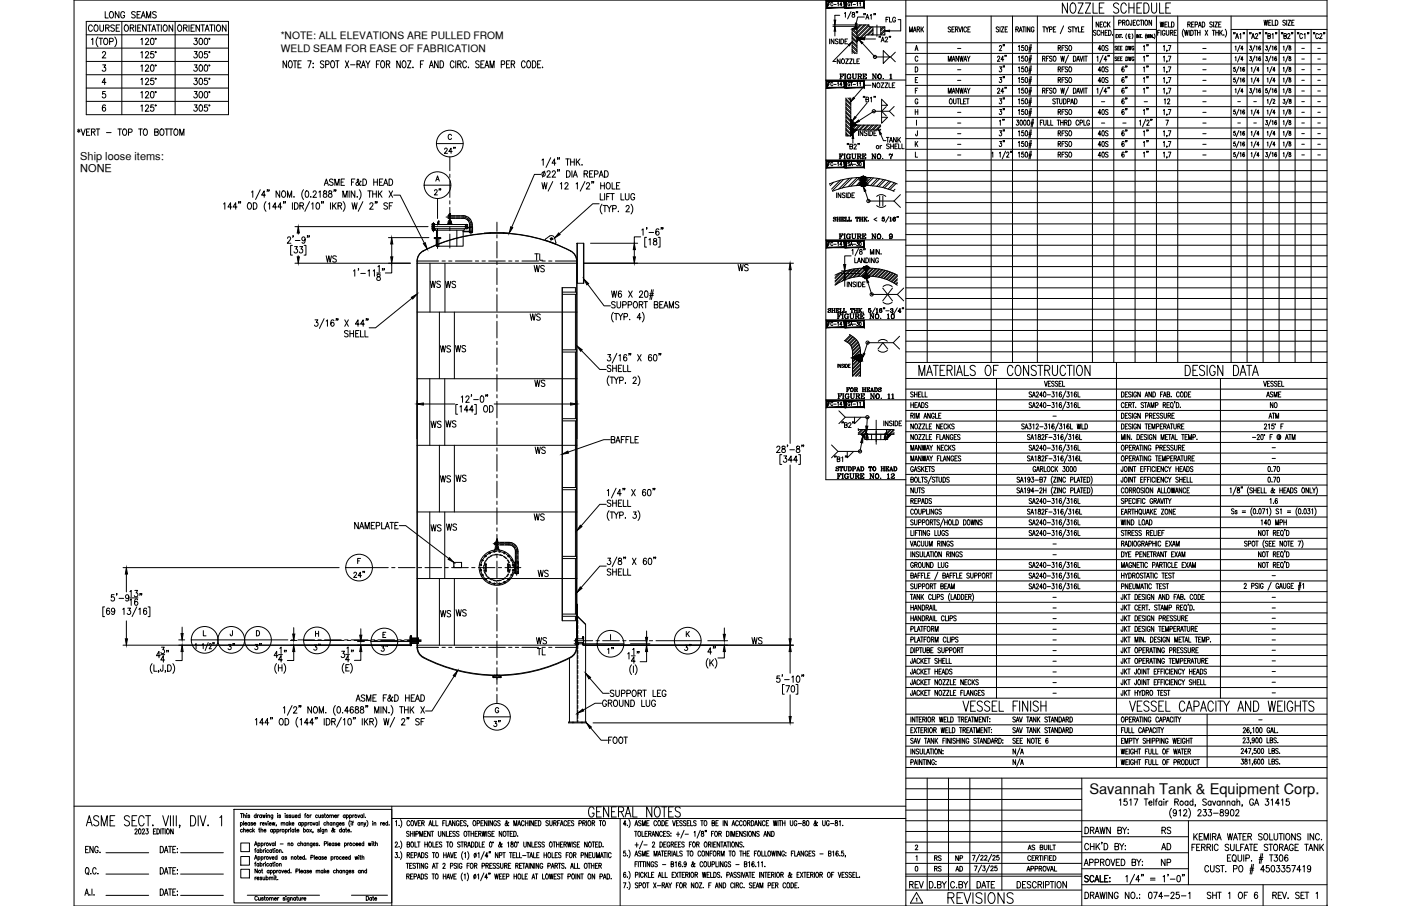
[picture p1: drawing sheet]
<svg xmlns="http://www.w3.org/2000/svg" width="432mm" height="279mm" viewBox="0 0 432 279" stroke-linecap="round" stroke-linejoin="round" font-family="sans-serif">
<defs><g id="words">
<text font-size="6.6" x="291.4" y="279.8">REVISIONS</text>
<g font-size="5.3">
<text x="26.5" y="10.9">COURSE</text>
<text x="133" y="61.4">2&quot;</text>
<text x="99.5" y="82.2">WS</text>
<text x="164" y="81.5">TL</text>
<text x="131.6" y="90">WS</text>
<text x="136.5" y="90">WS</text>
<text x="136.5" y="133">WS</text>
<text x="164" y="141.1">WS</text>
<text x="134.8" y="149.9">WS</text>
<text x="131.9" y="165.1">WS</text>
<text x="136.9" y="164.7">WS</text>
<text x="165.1" y="179.2">WS</text>
<text x="134.8" y="191.6">WS</text>
<text x="139.7" y="191.2">WS</text>
<text x="116.4" y="202.1">3&quot;</text>
<text x="164.7" y="203.2">TL</text>
<text x="151.3" y="225.4">3&quot;</text>
<text x="279.4" y="275.2">REV</text>
</g>
<g font-size="4.9">
<text x="31.4" y="6.7">LONG SEAMS</text>
<text x="310.8" y="16.9" transform="rotate(-90 310.8 16.9)">2&quot;</text>
<text x="337.6" y="16.9">40S</text>
<text x="355.2" y="16.9" transform="rotate(-90 355.2 16.9)">1&quot;</text>
<text x="306.9" y="23.3">3&quot;</text>
<text x="355.2" y="20.1" transform="rotate(-90 355.2 20.1)">1&quot;</text>
<text x="355.2" y="23.3" transform="rotate(-90 355.2 23.3)">1&quot;</text>
<text x="310.8" y="26.8" transform="rotate(-90 310.8 26.8)">3&quot;</text>
<text x="337.6" y="26.8">40S</text>
<text x="355.2" y="30" transform="rotate(-90 355.2 30)">1&quot;</text>
<text x="306.9" y="33.2">3&quot;</text>
<text x="337.6" y="36.7">40S</text>
<text x="355.2" y="36.7" transform="rotate(-90 355.2 36.7)">1&quot;</text>
<text x="306.9" y="43">3&quot;</text>
<text x="310.8" y="46.6" transform="rotate(-90 310.8 46.6)">3&quot;</text>
<text x="337.6" y="46.6">40S</text>
<text x="355.2" y="43" transform="rotate(-90 355.2 43)">1&quot;</text>
<text x="337.6" y="49.7">40S</text>
<text x="355.2" y="49.7" transform="rotate(-90 355.2 49.7)">1&quot;</text>
<text x="163.7" y="85">WS</text>
<text x="226.5" y="84.7">WS</text>
<text x="162.6" y="99.8">WS</text>
<text x="139.3" y="109.7">WS</text>
<text x="164" y="120.3">WS</text>
<text x="390.5" y="127">NO</text>
<text x="131.9" y="133">WS</text>
<text x="139.7" y="149.6">WS</text>
<text x="163.7" y="161.6">WS</text>
<text x="107.9" y="179.2">24&quot;</text>
<text x="69.5" y="201.4">3&quot;</text>
<text x="77.6" y="201.4">3&quot;</text>
<text x="99.8" y="201.8" transform="rotate(-90 99.8 201.8)">3&quot;</text>
<text x="164.4" y="199.7">WS</text>
<text x="190.1" y="202.8" transform="rotate(-90 190.1 202.8)">1&quot;</text>
<text x="214.1" y="201.8" transform="rotate(-90 214.1 201.8)">3&quot;</text>
<text x="230.7" y="199.7">WS</text>
<text x="186.6" y="230.4">FOOT</text>
<text x="357" y="263.2">AD</text>
<text x="357.4" y="258.2">RS</text>
<text x="357" y="268.1">NP</text>
</g>
<text font-size="4.5" x="335.7" y="244.9">Savannah Tank &amp; Equipment Corp.</text>
<g font-size="4.4">
<text x="272.3" y="8.1">FLG</text>
<text x="279.4" y="10.9">MARK</text>
<text x="336.9" y="9.5">NECK</text>
<text x="356.7" y="9.5">WELD</text>
<text x="337.6" y="23.3">40S</text>
<text x="348.5" y="23.3" transform="rotate(-90 348.5 23.3)">6&quot;</text>
<text x="348.5" y="30" transform="rotate(-90 348.5 30)">6&quot;</text>
<text x="348.5" y="33.2" transform="rotate(-90 348.5 33.2)">6&quot;</text>
<text x="358.1" y="33.2">12</text>
<text x="310.8" y="39.9" transform="rotate(-90 310.8 39.9)">1&quot;</text>
<text x="325.3" y="43">RFSO</text>
<text x="337.6" y="43">40S</text>
<text x="348.5" y="43" transform="rotate(-90 348.5 43)">6&quot;</text>
<text x="348.5" y="49.7" transform="rotate(-90 348.5 49.7)">6&quot;</text>
<text x="390.2" y="130.2">ATM</text>
<text x="287.2" y="269.9">RS</text>
<text x="287.2" y="266.7">RS</text>
<text x="293.5" y="266.7">NP</text>
<text x="293.9" y="269.9">AD</text>
</g>
<g font-size="3.4">
<text x="24.7" y="49.4">Ship loose items:</text>
<text x="24.7" y="53.2">NONE</text>
</g>
<g font-size="3.2">
<text x="86.5" y="12">*NOTE: ALL ELEVATIONS ARE PULLED FROM</text>
<text x="86.6" y="15.9">WELD SEAM FOR EASE OF FABRICATION</text>
</g>
<g font-size="2.6">
<text x="294.2" y="16.2">-</text>
<text x="369.7" y="16.2">-</text>
<text x="400.4" y="16.2">-</text>
<text x="405.3" y="16.2">-</text>
<text x="294.2" y="22.6">-</text>
<text x="369.7" y="19.4">-</text>
<text x="369.7" y="22.6">-</text>
<text x="400.4" y="19.4">-</text>
<text x="400.4" y="22.6">-</text>
<text x="405.3" y="19.4">-</text>
<text x="405.3" y="22.6">-</text>
<text x="294.2" y="26.1">-</text>
<text x="369.7" y="26.1">-</text>
<text x="369.7" y="29.3">-</text>
<text x="400.4" y="26.1">-</text>
<text x="400.4" y="29.3">-</text>
<text x="405.3" y="26.1">-</text>
<text x="405.3" y="29.3">-</text>
<text x="294.2" y="36">-</text>
<text x="338.7" y="32.5">-</text>
<text x="351.7" y="32.5">-</text>
<text x="369.7" y="32.5">-</text>
<text x="369.7" y="36">-</text>
<text x="380.6" y="32.5">-</text>
<text x="385.6" y="32.5">-</text>
<text x="400.4" y="32.5">-</text>
<text x="400.4" y="36">-</text>
<text x="405.3" y="32.5">-</text>
<text x="405.3" y="36">-</text>
<text x="294.2" y="39.2">-</text>
<text x="338.7" y="39.2">-</text>
<text x="345" y="39.2">-</text>
<text x="369.7" y="39.2">-</text>
<text x="380.6" y="39.2">-</text>
<text x="385.6" y="39.2">-</text>
<text x="400.4" y="39.2">-</text>
<text x="405.3" y="39.2">-</text>
<text x="294.2" y="42.3">-</text>
<text x="294.2" y="45.9">-</text>
<text x="369.7" y="42.3">-</text>
<text x="369.7" y="45.9">-</text>
<text x="400.4" y="42.3">-</text>
<text x="400.4" y="45.9">-</text>
<text x="405.3" y="42.3">-</text>
<text x="405.3" y="45.9">-</text>
<text x="294.2" y="49">-</text>
<text x="369.7" y="49">-</text>
<text x="400.4" y="49">-</text>
<text x="405.3" y="49">-</text>
<text x="323.5" y="129.5">-</text>
<text x="391.2" y="139.3">-</text>
<text x="391.2" y="142.5">-</text>
<text x="323.5" y="169">-</text>
<text x="323.5" y="172.2">-</text>
<text x="391.2" y="178.9">-</text>
<text x="323.5" y="185.6">-</text>
<text x="391.2" y="185.6">-</text>
<text x="323.5" y="191.9">-</text>
<text x="323.5" y="188.7">-</text>
<text x="391.2" y="191.9">-</text>
<text x="391.2" y="188.7">-</text>
<text x="323.5" y="195.4">-</text>
<text x="391.2" y="195.1">-</text>
<text x="323.5" y="198.6">-</text>
<text x="323.5" y="201.8">-</text>
<text x="391.2" y="201.8">-</text>
<text x="391.2" y="198.6">-</text>
<text x="323.5" y="205.3">-</text>
<text x="323.5" y="208.5">-</text>
<text x="391.2" y="205">-</text>
<text x="391.2" y="208.5">-</text>
<text x="323.5" y="211.7">-</text>
<text x="323.5" y="214.8">-</text>
<text x="391.2" y="214.8">-</text>
<text x="391.2" y="211.7">-</text>
<text x="387" y="223.3">-</text>
</g>
</g></defs>
<!-- layer: 0 -->
<g fill="none" stroke="#000" stroke-width=".31">
<path d="M22.8 0h386.2v279.4h-386.2zM254.5 0v147.9h24.7M279.2 0v279.4M279.2 5h129.8M279.2 13.2h129.8M279.2 16.5h129.8M279.2 19.7h129.8M285.8 5v106.8M305.5 5v106.8M312.1 5v106.8M319.7 5v106.8M336.7 5v106.8"/>
<path d="M343.3 9.1h13.1M343.3 5v106.8M349.8 9.1v102.7M356.4 5v106.8M363 5v106.8M379.4 9.1h29.6M379.4 5v106.8M384.4 9.1v102.7M389.3 9.1v102.7M394.2 9.1v102.7M399.2 9.1v102.7M404.1 9.1v102.7"/>
<path d="M254.5 24.7h24.7M279.2 23h129.8M279.2 26.3h129.8M279.2 29.6h129.8M279.2 32.9h129.8M279.2 36.2h129.8M279.2 39.5h129.8M254.5 49.3h154.5M279.2 42.8h129.8M279.2 46h129.8M279.2 52.6h129.8M279.2 55.9h129.8"/>
<path d="M279.2 59.2h129.8M254.5 74h24.7M279.2 62.5h129.8M279.2 65.8h129.8M279.2 69h129.8M279.2 72.3h129.8M279.2 75.6h129.8M279.2 78.9h129.8M254.5 98.6h154.5M279.2 95.4h129.8M279.2 92.1h129.8M279.2 88.8h129.8"/>
<path d="M279.2 85.5h129.8M279.2 82.2h129.8M279.2 120h129.8M279.2 111.8h129.8M279.2 116.7h129.8M279.2 105.2h129.8M279.2 101.9h129.8M279.2 108.5h129.8M307.1 116.7v98.6M344.1 111.8v124.9M376.2 116.7v98.6M254.5 123.3h154.5"/>
<path d="M279.2 129.9h129.8M279.2 126.6h129.8M279.2 133.1h129.8M279.2 136.4h129.8M279.2 139.7h129.8M279.2 143h129.8M279.2 146.3h129.8M279.2 149.6h129.8M279.2 152.9h129.8M279.2 156.1h129.8M279.2 159.4h129.8M279.2 179.2h129.8"/>
<path d="M279.2 175.9h129.8M279.2 169.3h129.8M279.2 166h129.8M279.2 162.7h129.8M279.2 172.6h129.8M279.2 198.9h129.8M279.2 195.6h129.8M279.2 192.3h129.8M279.2 189h129.8M279.2 185.7h129.8M279.2 182.5h129.8M279.2 215.3h129.8"/>
<path d="M279.2 212h129.8M279.2 208.7h129.8M279.2 205.5h129.8M279.2 202.2h129.8M279.2 240h129.8M279.2 220.2h129.8M279.2 223.5h129.8M279.2 226.8h129.8M279.2 230.1h129.8M279.2 233.4h129.8M279.2 236.7h129.8M285.8 240v34.5"/>
<path d="M292.3 240v34.5M298.9 240v34.5M308.8 240v34.5M333.4 240v39.4M372 220.2v16.5M22.8 248.6h256.4M72.1 249.6h48.7v28.8h-48.7zM74.1 253.8l.1-.1a.37 .37 0 0 1 .5 .4 .37 .37 0 0 1-.6 .2M74.1 250.9h.7M74.1 253.7v1.2M74.2 260h2.7v2.6h-2.7zM74.5 250.9v1.3"/>
<path d="M74.7 255.9a.35 .35 0 0 0-.5 0 .35 .35 0 0 0 0 .5 .35 .35 0 0 0 .5 0M75.1 251.5l.5-.1v.8M75.1 256l.5-.2v.8M75.1 250.9v1.3M75.1 253.2v1.3M75.1 255.3v1.3M75.4 254h.7l-.1-.2a.35 .35 0 0 0-.5 .1 .35 .35 0 0 0 .1 .5 .35 .35 0 0 0 .5-.1M76 256.1h.6v-.2a.36 .36 0 0 0-.5 0 .36 .36 0 0 0 0 .5 .36 .36 0 0 0 .5 0M76 251h.1M76.1 251.4v.8M77 251.5l-.2-.2-.4 .2 .5 .3v.3l-.5-.1M77 253.8a.36 .36 0 0 0-.5 0 .36 .36 0 0 0 0 .5 .36 .36 0 0 0 .5 0"/>
<path d="M77 253.7v.8M77.5 255.9a.35 .35 0 0 0-.5 0 .35 .35 0 0 0 0 .5 .35 .35 0 0 0 .5 0M77.9 253.8l-.2-.1-.4 .1 .5 .3v.3l-.5-.1M77.9 255.3v1.3M78.1 256.1l.3 .5M78.2 254h.6v-.2a.36 .36 0 0 0-.5 0 .36 .36 0 0 0 0 .5 .36 .36 0 0 0 .5 0M78.4 255.8l-.5 .6M79 251.5a.35 .35 0 0 0-.6 0 .35 .35 0 0 0 0 .5 .35 .35 0 0 0 .6 0M79 250.9v1.3M79.4 251.3v.9M79.5 260v1.2M79.7 255.8h.4"/>
<path d="M79.8 251.3l-.4 .4M79.9 255.3v1.1l.2 .2M80.2 253.7v.8M80.4 256l.5-.2 .1 .8M80.4 255.3v1.3M80.5 260v1.2M80.6 251.5a.35 .35 0 0 0-.5 0 .35 .35 0 0 0 0 .5 .35 .35 0 0 0 .5 0M80.6 251.3v.9M80.6 253.7l-.4 .3M80.8 254h.6v-.3a.37 .37 0 0 0-.6 .4 .37 .37 0 0 0 .6 .2M80.9 251.3l.3 .9 .2-.9 .2 .9 .2-.9M81.4 256.1h.6a.31 .31 0 0 0-.3-.4 .31 .31 0 0 0-.3 .4l.2 .5 .4-.2"/>
<path d="M81.4 260v.8M81.7 253.7l.3 .8 .3-.8M81.9 260l-.5 .3M82.1 251h.1M82.1 251.4v.8M82.5 251.5l.5-.1 .1 .8M82.5 251.3v.9M82.6 253.3h.1M82.6 253.7v.8M83 254h.6l-.1-.2a.35 .35 0 0 0-.4 .1 .35 .35 0 0 0 0 .5 .35 .35 0 0 0 .5-.1M83 260l.3 .8 .3-.8M83.9 253.7l.2 .8 .2-.8 .2 .8 .2-.8"/>
<path d="M84 255.9a.35 .35 0 0 0-.5 0 .35 .35 0 0 0 0 .5 .35 .35 0 0 0 .5 0M84 255.8v.8M84.1 251.3l-.1 1.2h-.4M84.1 251.5a.35 .35 0 0 0-.5 0 .35 .35 0 0 0 0 .5 .35 .35 0 0 0 .5 0M84.4 255.9a.35 .35 0 0 1 .5 0 .35 .35 0 0 1 0 .5 .35 .35 0 0 1-.5 0M84.4 255.8v1.2M84.5 260v.8M84.9 259.5v1.3M85.2 254.4l-.1 .3M85.3 255.9a.35 .35 0 0 1 .6 0 .35 .35 0 0 1 0 .5 .35 .35 0 0 1-.6 0M85.3 255.8v1.2M85.5 251h.1"/>
<path d="M85.6 251.4v.8M86.3 255.8v.8M86.5 251.5l-.2-.2-.4 .2 .5 .3v.3l-.5-.1M86.7 253.9l.5-.2v.8M86.7 253.7v.8M86.7 255.8l-.4 .3M87.2 253.9l.5-.2 .1 .8M87.8 251h.1M87.9 251.4v.8M87.9 255.9a.35 .35 0 0 1 .6 0 .35 .35 0 0 1 0 .5 .35 .35 0 0 1-.6 0M87.9 255.8v1.2M88.8 253.8a.36 .36 0 0 0-.5 0 .36 .36 0 0 0 0 .5 .36 .36 0 0 0 .5 0"/>
<path d="M88.8 253.7v.8M88.8 260v.8M88.8 251.5l-.2-.2-.4 .2 .6 .3v.3l-.6-.1M88.9 255.8v.8M89.2 253.2v1.3M89.3 255.8l-.4 .3M89.4 254l.3 .5M89.5 255.4h.1M89.6 255.8v.8M89.7 251.5l-.2-.2-.4 .2 .5 .3v.3l-.5-.1M89.7 253.7l-.5 .6M90 254h.6v-.2a.35 .35 0 0 0-.5 .1 .35 .35 0 0 0 0 .4 .35 .35 0 0 0 .5 0"/>
<path d="M90 251.3l.1 .8 .5-.2M90.6 255.9a.35 .35 0 0 0-.6 0 .35 .35 0 0 0 0 .5 .35 .35 0 0 0 .6 0M90.6 255.8v.8M90.6 251.3v.9M90.9 255.8h.3M91 251.7h.6l-.1-.3a.36 .36 0 0 0-.5 .1 .36 .36 0 0 0 .1 .5 .36 .36 0 0 0 .5 0M91 255.3v1.1l.3 .2M91.5 256.1h.6a.31 .31 0 0 0-.3-.4 .31 .31 0 0 0-.3 .4l.3 .5 .3-.2M92.5 251.5a.35 .35 0 0 0-.5 0 .35 .35 0 0 0 0 .5 .35 .35 0 0 0 .5 0M92.5 250.9v1.3M92.6 253.8a.36 .36 0 0 0-.5 0 .36 .36 0 0 0 0 .5 .36 .36 0 0 0 .5 0M92.6 253.7v.8"/>
<path d="M92.7 259.5v1.3M93 253.8l.1-.1a.37 .37 0 0 1 .5 .4 .37 .37 0 0 1-.6 .2M93 253.7v1.2M93.6 255.9a.35 .35 0 0 1 .5 0 .35 .35 0 0 1 0 .5 .35 .35 0 0 1-.5 0M93.6 255.3v1.3M93.9 251.3h.3M94 253.8l.1-.1a.37 .37 0 0 1 .5 .4 .37 .37 0 0 1-.6 .2M94 253.7v1.2M94.2 260v.8M94.3 250.9l-.3 .2v1.1M94.6 260v.8M95 253.7v.8"/>
<path d="M95.4 253.7l-.4 .3M95.5 255.8l.5 .8M95.6 251.3v.9M96 251.3l-.4 .4M96 255.8l-.5 .8M96.2 260l-.1 1.1-.4 .1M96.5 253.7l.3 .8 .3-.8M96.5 256.5l-.1 .3M97.9 251.5a.35 .35 0 0 0-.6 0 .35 .35 0 0 0 0 .5 .35 .35 0 0 0 .6 0M98 253.8a.36 .36 0 0 0-.6 0 .36 .36 0 0 0 0 .5 .36 .36 0 0 0 .6 0M98 253.7v.8M98.2 251.3l.1 .8 .5-.2"/>
<path d="M98.4 253.2v1.3M98.5 255.9l-.5-.1 .5 .6-.2 .2-.4-.2M98.8 251.3v.9M98.8 255.4h.1M98.8 255.8v.8M99.7 251.5l-.2-.2-.4 .2 .6 .3v.3l-.6-.1M99.8 255.8v1.1l-.5 .1M99.8 255.9a.35 .35 0 0 0-.5 0 .35 .35 0 0 0 0 .5 .35 .35 0 0 0 .5 0M99.9 251.3h.4M100.1 250.9v1l.3 .3M100.2 256l.5-.2 .1 .8M100.2 255.8v.8"/>
<path d="M100.4 253.8a.36 .36 0 0 0-.5 0 .36 .36 0 0 0 0 .5 .36 .36 0 0 0 .5 0M100.8 253.9l.5-.2v.8M100.8 253.2v1.3M101 259.5v1.3M101.6 251.5l.6-.1v.8M101.6 251.3v.9M102.2 251.5l.5-.1 .1 .8M102.3 253.8l-.1-.1a.37 .37 0 0 0-.5 .4 .37 .37 0 0 0 .6 .2M102.3 253.7v.8M102.7 253.9l.5-.2 .1 .8M102.7 253.7v.8M102.9 260v.8"/>
<path d="M103.1 251.7h.6a.31 .31 0 0 0-.3-.4 .31 .31 0 0 0-.3 .4l.3 .5 .3-.2M103.2 255.9l-.1-.1a.67 .67 0 0 1-.8 .7v-.4l.5-.4-.2-.4-.1 .5 .5 .7h.2M104.1 251.3v.9M104.2 253.7v1.1l-.4 .1M104.2 253.8a.36 .36 0 0 0-.5 0 .36 .36 0 0 0 0 .5 .36 .36 0 0 0 .5 0M104.5 251.3l-.4 .4M104.6 254h.6v-.2a.35 .35 0 0 0-.5 .1 .35 .35 0 0 0 0 .5 .35 .35 0 0 0 .5-.1M105.2 255.9a.35 .35 0 0 0-.5 0 .35 .35 0 0 0 0 .5 .35 .35 0 0 0 .5 0M105.2 255.3v1.3M106.1 253.8l-.2-.1-.4 .1 .5 .3v.3l-.5-.1M106.2 255.9a.35 .35 0 0 0-.5 0 .35 .35 0 0 0 0 .5 .35 .35 0 0 0 .5 0M106.2 255.8v.8"/>
<path d="M106.2 260v1.2M106.4 251.5a.35 .35 0 0 0-.5 0 .35 .35 0 0 0 0 .5 .35 .35 0 0 0 .5 0M106.4 251.3v.9M106.5 255.8h.3M106.6 255.3v1.1l.3 .2M106.8 251.5a.35 .35 0 0 1 .5 0 .35 .35 0 0 1 0 .5 .35 .35 0 0 1-.5 0M106.8 251.3v1.3M107.2 256.1h.6l-.1-.2a.35 .35 0 0 0-.5 0 .35 .35 0 0 0 .1 .5 .35 .35 0 0 0 .5 0M107.2 260v.8M107.6 260l-.4 .3M107.8 251.5a.35 .35 0 0 1 .5 0 .35 .35 0 0 1 0 .5 .35 .35 0 0 1-.5 0M107.8 251.3v1.3"/>
<path d="M107.9 253a1.45 1.45 0 0 0 0 1.9M108.2 256.5h.1M108.2 253.3h.1M108.2 253.7v.8M108.5 253.7h.4M108.7 251.3v.9M108.9 253.2l-.2 .3v1M109.2 251.3l-.5 .4M110.3 251.3l.3 .9 .3-.9M110.9 253.8a.36 .36 0 0 0-.5 0 .36 .36 0 0 0 0 .5 .36 .36 0 0 0 .5 0M110.9 253.7v.8M111.3 253.9l.5-.2 .1 .8"/>
<path d="M111.3 253.7v.8M111.8 251.5a.35 .35 0 0 0-.6 0 .35 .35 0 0 0 0 .5 .35 .35 0 0 0 .6 0M111.8 251.3v.9M112.1 259.5v1.3M112.2 253.7l.3 .8 .3-.8M112.2 250.9v1.3M112.5 254.5l-.4 .4M112.6 252h.1M113 253a1.45 1.45 0 0 1 0 1.9M113.5 260l.2 .8 .3-.8 .2 .8 .2-.8M114.7 259.6h.1M114.8 253.3h.1"/>
<path d="M114.9 253.7v.8M115 260h.4M115.2 259.5v1.1l.2 .2M115.3 253.9l.5-.2v.8M115.3 253.7v.8M115.7 259.5v1.3M117.3 253.7v.8M117.7 253.7l-.4 .3M117.9 254h.7l-.1-.2a.35 .35 0 0 0-.5 .1 .35 .35 0 0 0 .1 .5 .35 .35 0 0 0 .5-.1M119.5 253.8l-.1-.1a.37 .37 0 0 0-.6 .4 .37 .37 0 0 0 .7 .2M119.5 253.2v1.3M119.9 254.4h.1"/>
<path d="M120.8 248.6v30.8M120.8 252.4h158.4M191.1 252.4v27M279.2 253.1h129.8M279.2 259.7h54.2M279.2 256.4h54.2M279.2 249.8h54.2M279.2 246.5h54.2M279.2 243.2h54.2M333.4 258h32.9M366.3 253.1v19.7M74.2 268.1h2.7v2.6h-2.7z"/>
<path d="M74.2 264.1h2.7v2.7h-2.7zM76.2 276.1h22.3M78.4 260.8l.4-1.3 .5 1.3M78.4 265l.4-1.2 .5 1.2M78.5 266.3h.3M78.5 262.1h.3M78.6 260.4h.5M78.6 264.6h.5M78.6 270.5v.8M78.9 261.7l-.2 .2v1M78.9 265.9l-.2 .2v1M79 270.5l-.4 .3"/>
<path d="M79.2 270.8h.6l-.1-.2a.37 .37 0 0 0-.5 .3 .37 .37 0 0 0 .6 .2M79.3 268v1.2l-.7-1.2v1.2M79.3 276.7a.39 .39 0 0 0-.5-.3 .39 .39 0 0 0-.3 .5v.3a.39 .39 0 0 0 .3 .4 .39 .39 0 0 0 .5-.3M79.5 260.2a.35 .35 0 0 1 .5-.1 .35 .35 0 0 1 0 .5 .35 .35 0 0 1-.5 0M79.5 264.4l.1-.2a.36 .36 0 0 1 .5 .4 .36 .36 0 0 1-.6 .2M79.5 264.2v1.2M79.7 276.8v.8l.5-.2M79.8 262.3a.36 .36 0 0 0-.5-.1 .36 .36 0 0 0 0 .6 .36 .36 0 0 0 .5-.1M79.8 266.5a.35 .35 0 0 0-.5-.1 .35 .35 0 0 0 0 .6 .35 .35 0 0 0 .5-.1M79.8 262.1v.8M79.8 266.3v.8M80.2 262.3a.36 .36 0 0 1 .5-.1 .36 .36 0 0 1 0 .6 .36 .36 0 0 1-.5-.1"/>
<path d="M80.2 266.5a.35 .35 0 0 1 .5-.1 .35 .35 0 0 1 0 .6 .35 .35 0 0 1-.5-.1M80.2 261.7v1.2M80.2 265.9v1.2M80.2 276.8v.8M80.5 260.2a.35 .35 0 0 1 .5-.1 .35 .35 0 0 1 0 .5 .35 .35 0 0 1-.5 0M80.5 264.4l.1-.2a.37 .37 0 0 1 .5 .4 .37 .37 0 0 1-.6 .2M80.5 264.2v1.2M80.6 268.4h.3M80.7 270.7l-.2-.2-.4 .2 .5 .3v.3l-.5-.2M80.8 268v1l.2 .2M81 270.5l.1 .8 .5-.2M81.2 277l-.3-.2-.3 .2 .5 .3v.3l-.5-.1"/>
<path d="M81.2 262.1v.8M81.2 266.3v.8M81.4 276.8h.4M81.4 264.2v.8M81.6 262.1l-.4 .3M81.6 266.3l-.4 .3M81.6 276.4v1l.2 .2M81.6 270.5v.8M81.8 261.7h.1M81.8 265.9h.1M81.8 262.1v.8M81.8 266.3v.8"/>
<path d="M81.9 264.2l-.5 .3M82 270.7a.36 .36 0 0 1 .5-.1 .36 .36 0 0 1 0 .6 .36 .36 0 0 1-.5-.1M82 270.1v1.2M82.8 262.3a.36 .36 0 0 0-.5-.1 .36 .36 0 0 0 0 .6 .36 .36 0 0 0 .5-.1M82.8 266.5a.35 .35 0 0 0-.5-.1 .35 .35 0 0 0 0 .6 .35 .35 0 0 0 .5-.1M82.9 268.6l-.1-.2a.37 .37 0 0 0-.5 .4 .37 .37 0 0 0 .6 .2M82.9 268.4v.8M83 264.2l.3 .8 .3-.8M83 270.7l.5-.1v.7M83 270.5v.8M83.1 277l.5-.1 .1 .7M83.1 276.8v.8"/>
<path d="M83.4 268.6l.1-.2a.37 .37 0 0 1 .5 .4 .37 .37 0 0 1-.6 .2M83.4 268.4v1.2M83.5 270.7l.6-.1v.7M83.7 277l.5-.1v.7M83.7 262.3a.36 .36 0 0 0-.5-.1 .36 .36 0 0 0 0 .6 .36 .36 0 0 0 .5-.1M83.7 266.5a.35 .35 0 0 0-.5-.1 .35 .35 0 0 0 0 .6 .35 .35 0 0 0 .5-.1M83.7 262.1v.8M83.7 266.3v.8M83.9 264.5h.6l-.1-.2a.36 .36 0 0 0-.5 .1 .36 .36 0 0 0 .1 .5 .36 .36 0 0 0 .5-.1M84 266.3h.4M84 262.1h.4M84.2 261.7v1l.2 .2"/>
<path d="M84.2 265.9v1l.2 .2M84.3 268.6l.1-.2a.37 .37 0 0 1 .5 .4 .37 .37 0 0 1-.6 .2M84.3 268.4v1.2M84.5 260.2a.35 .35 0 0 0-.5-.1 .35 .35 0 0 0 0 .5 .35 .35 0 0 0 .5 0M84.5 270.1h.1M84.5 270.6v.7M84.6 277.2h.6a.31 .31 0 0 0-.3-.4 .31 .31 0 0 0-.3 .4l.2 .4 .4-.1M84.7 261.7h.1M84.7 265.9h.1M84.7 262.1v.8M84.7 266.3v.8M84.8 270.5h.4"/>
<path d="M85 270.1v1l.2 .2M85.3 268.4v.8M85.4 264.4l-.1-.2a.36 .36 0 0 0-.5 .4 .36 .36 0 0 0 .6 .2M85.4 263.8v1.2M85.6 276.8v.8M85.6 271.2h.1M85.7 268.4l-.4 .4M86 276.8l-.4 .4M86.1 262.3l.5-.2 .1 .8M86.1 266.5l.5-.2 .1 .8M86.1 262.1v.8M86.1 266.3v.8"/>
<path d="M86.4 260.3h.9M86.8 268.4l.3 .8 .3-.8M87.1 262.8h.1M87.4 264.4a.36 .36 0 0 0-.5-.1 .36 .36 0 0 0 0 .5 .36 .36 0 0 0 .5 0M87.4 264.2v.8M87.7 268.8h.6l-.1-.4a.37 .37 0 0 0-.5 .4 .37 .37 0 0 0 .6 .2M87.8 277l-.5-.1 .5 .6-.2 .1-.4-.1M88.1 276.4h.1M88.2 276.9v.7M88.3 264.4l-.1-.2-.4 .2 .5 .2v.4l-.5-.2M88.8 260.2l.5-.2v.8M89.1 276.8v1.1l-.4 .1"/>
<path d="M89.1 277a.34 .34 0 0 0-.5 0 .34 .34 0 0 0 0 .5 .34 .34 0 0 0 .5 0M89.2 268.6l-.1-.2a.37 .37 0 0 0-.5 .4 .37 .37 0 0 0 .6 .2M89.2 268v1.2M89.5 277l.5-.1 .1 .7M89.5 276.8v.8M89.7 269.1h.1M89.8 264.4l.5-.2v.8M89.8 264.2v.8M91.1 277a.35 .35 0 0 0-.6 0 .35 .35 0 0 0 0 .5 .35 .35 0 0 0 .6 0M91.1 276.8v.8M91.2 268.6h.6l.1-.5-.7-.1v1.2M91.4 276.8h.3"/>
<path d="M91.5 276.4v1l.3 .2M91.6 264.2h.4M91.8 263.8v1l.2 .2M92.1 276.8v.8l.5-.2M92.3 264.5h.6l-.1-.3a.36 .36 0 0 0-.5 .4 .36 .36 0 0 0 .6 .2M92.3 268v1.2M92.4 260.2a.35 .35 0 0 0-.6-.1 .35 .35 0 0 0 0 .5 .35 .35 0 0 0 .6 0M92.6 268.8h.7l-.1-.3a.36 .36 0 0 0-.5 .1 .36 .36 0 0 0 .1 .5 .36 .36 0 0 0 .5-.1M92.6 276.8v.8M92.7 260.2l.5-.2 .1 .8M93 276.8v.8M93.5 276.8l-.5 .4"/>
<path d="M93.7 277.2h.6l-.1-.3a.36 .36 0 0 0-.5 .1 .36 .36 0 0 0 .1 .5 .36 .36 0 0 0 .5 0M93.8 264.4a.36 .36 0 0 0-.5-.1 .36 .36 0 0 0 0 .5 .36 .36 0 0 0 .5 0M93.8 263.8v1.2M94.2 268.6l-.1-.2a.37 .37 0 0 0-.6 .4 .37 .37 0 0 0 .7 .2M94.2 268.4v.8M94.2 260.2a.35 .35 0 0 0-.5-.1 .35 .35 0 0 0 0 .5 .35 .35 0 0 0 .5 0M94.3 264.9h.1M94.6 260.2l.5-.2 .1 .8M95.1 268.6l-.5-.2v.3l.5 .3-.2 .2-.4-.2M95.4 268.8h.6l-.1-.4a.37 .37 0 0 0-.5 .4 .37 .37 0 0 0 .6 .2M95.8 264.4h.6v-.6h-.6v1.2M96.2 260.2a.35 .35 0 0 0-.5-.1 .35 .35 0 0 0 0 .5 .35 .35 0 0 0 .5 0"/>
<path d="M96.5 260.3h.6v-.2a.36 .36 0 0 0-.5 .1 .36 .36 0 0 0 0 .4 .36 .36 0 0 0 .5 0M96.9 263.8v1.2M97.2 264.5h.7l-.2-.3a.36 .36 0 0 0-.5 .4 .36 .36 0 0 0 .7 .2M97.5 268.6l.5-.2v.8M97.5 268.4v.8M98 260.2l-.5-.2 .5 .6-.2 .2-.3-.2M98 268.6l.5-.2 .1 .8M98.4 260.7h.1M98.8 264.4a.36 .36 0 0 0-.5-.1 .36 .36 0 0 0 0 .5 .36 .36 0 0 0 .5 0M98.8 264.2v.8M99.5 268.6l-.1-.2a.37 .37 0 0 0-.5 .4 .37 .37 0 0 0 .6 .2M99.5 268.4v.8"/>
<path d="M99.7 264.4l-.2-.2-.4 .2 .6 .2v.4l-.6-.2M99.9 260.2h.7v-.5l-.7-.2v1.3M99.9 268v1.2M100 264.5h.6v-.2a.36 .36 0 0 0-.5 .1 .36 .36 0 0 0 0 .5 .36 .36 0 0 0 .5-.1M100.2 268.8l.3 .4M100.5 268.4l-.6 .6M100.8 268.8h.6l-.1-.4a.37 .37 0 0 0-.5 .4 .37 .37 0 0 0 .6 .2M101.4 260.3h.6a.31 .31 0 0 0-.3-.3 .31 .31 0 0 0-.3 .3l.2 .5 .4-.2M102 264.4a.36 .36 0 0 1 .6-.1 .36 .36 0 0 1 0 .5 .36 .36 0 0 1-.6 0M102 264.2v1.2M102.9 260.2a.35 .35 0 0 0-.5-.1 .35 .35 0 0 0 0 .5 .35 .35 0 0 0 .5 0M103 264.2v.8"/>
<path d="M103.4 268.6l-.1-.2a.37 .37 0 0 0-.5 .4 .37 .37 0 0 0 .6 .2M103.4 264.2l-.4 .3M103.7 268.6l.5-.2 .1 .8M103.7 268v1.2M103.8 260.2l-.5-.2v.3l.5 .3-.2 .2-.3-.2M104.1 260.3h.7l-.1-.2a.36 .36 0 0 0-.5 .1 .36 .36 0 0 0 .1 .4 .36 .36 0 0 0 .5 0M105.2 264.4a.36 .36 0 0 0-.5-.1 .36 .36 0 0 0 0 .5 .36 .36 0 0 0 .5 0M105.3 268.6l-.1-.2a.37 .37 0 0 0-.6 .4 .37 .37 0 0 0 .7 .2M105.3 268.4v.8M105.5 264.5h.6v-.2a.36 .36 0 0 0-.5 .1 .36 .36 0 0 0 0 .4 .36 .36 0 0 0 .5 0M105.7 268.6l.5-.2v.8M105.7 268.4v.8"/>
<path d="M106.2 260.2a.35 .35 0 0 1 .5-.1 .35 .35 0 0 1 0 .5 .35 .35 0 0 1-.5 0M106.4 264.5h.7l-.1-.2a.36 .36 0 0 0-.5 .1 .36 .36 0 0 0 .1 .5 .36 .36 0 0 0 .5-.1M107.2 268.4v1.1l-.5 .1M107.2 268.6l-.1-.2a.37 .37 0 0 0-.5 .4 .37 .37 0 0 0 .6 .2M107.6 268.8h.6l-.1-.4a.37 .37 0 0 0-.5 .4 .37 .37 0 0 0 .6 .2M108 264.4l-.1-.2a.36 .36 0 0 0-.5 .4 .36 .36 0 0 0 .6 .2M108 263.8v1.2M108.3 276.1h11.1M109.1 268.6l-.6-.2v.3l.6 .3-.3 .2-.3-.2M109.3 260.2a.35 .35 0 0 0-.5-.1 .35 .35 0 0 0 0 .5 .35 .35 0 0 0 .5 0M109.4 264.2l.2 .8 .2-.8 .2 .8 .2-.8M109.7 260.3h.6a.31 .31 0 0 0-.3-.3 .31 .31 0 0 0-.3 .3l.2 .5 .4-.2"/>
<path d="M110.6 260.3h.6l-.1-.2a.36 .36 0 0 0-.4 .1 .36 .36 0 0 0 0 .4 .36 .36 0 0 0 .5 0M110.5 263.8h.1M110.6 264.2v.8M110.9 264.2h.4M111 263.8v1l.3 .2M111 268.6l-.1-.2a.37 .37 0 0 0-.5 .4 .37 .37 0 0 0 .6 .2M111 268.4v.8M111.4 268.6l.6-.2v.8M111.4 268.4v.8M111.6 264.4l.5-.2 .1 .8M111.6 263.8v1.2M112.1 260.2a.35 .35 0 0 0-.5-.1 .35 .35 0 0 0 0 .5 .35 .35 0 0 0 .5 0"/>
<path d="M112.9 276.4a.64 .64 0 0 1 .7 .6 .64 .64 0 0 1-.7 .6zM113 268.6l-.1-.2a.37 .37 0 0 0-.5 .4 .37 .37 0 0 0 .6 .2M113 268v1.2M114.5 277a.35 .35 0 0 0-.5 0 .35 .35 0 0 0 0 .5 .35 .35 0 0 0 .5 0M114.5 276.8v.8M114.7 260v.8M114.8 276.8h.4M115 276.4v1l.2 .2M115.5 277.2h.6a.31 .31 0 0 0-.3-.4 .31 .31 0 0 0-.3 .4l.2 .4 .4-.1M115.7 260.2l.5-.2 .1 .8M279.2 266.3h54.2M279.2 263h87.1"/>
<path d="M279.2 270.2h54.2M279.2 269.6h54.2M279.2 274.5h54.2M333.4 267.9h32.9M333.4 272.8h75.6M389.3 272.8v6.6"/>
<circle cx="87.3" cy="256.1" r=".39"/>
<circle cx="94.8" cy="256.1" r=".39"/>
<circle cx="94.9" cy="251.7" r=".39"/>
<circle cx="95.9" cy="254" r=".39"/>
<circle cx="101" cy="251.7" r=".39"/>
<circle cx="109.7" cy="251.7" r=".39"/>
<circle cx="80" cy="268.8" r=".39"/>
<circle cx="82.4" cy="260.3" r=".39"/>
<circle cx="82.4" cy="277.2" r=".39"/>
<circle cx="82.4" cy="264.6" r=".39"/>
<circle cx="85.4" cy="262.5" r=".4"/>
<circle cx="85.4" cy="266.7" r=".39"/>
<circle cx="86.2" cy="268.8" r=".39"/>
<circle cx="90" cy="260.4" r=".39"/>
<circle cx="91" cy="264.6" r=".39"/>
<circle cx="104" cy="264.6" r=".39"/>
<circle cx="108.1" cy="260.4" r=".39"/>
</g>
<!-- layer: TEXT -->
<g fill="none" stroke="#000" stroke-width=".31">
<path d="M88.3 18.8v2.1l-1.1-2.1v2.1M89.2 18.9l.1-.1a1.13 1.13 0 0 1 .8 1 1.13 1.13 0 0 1-.8 1.1 1.48 1.48 0 0 1-.1-2zM90.4 18.8h1.1M90.9 18.8v2.1M91.8 19.8h.7M92.8 18.8h-1v2.1h1M94.8 18.8h1.1l-.8 2.1M96.5 19.5v.2zM99.8 19.1l-.4-.3-.7 .3 .2 .5 .6 .3a.58 .58 0 0 1 .2 .9 .58 .58 0 0 1-1-.2M100.4 19.9l.9-.1v-.9l-.9-.1v2.1M102.2 18.9l.2-.1a1.13 1.13 0 0 1 .8 1 1.13 1.13 0 0 1-.8 1.1 1.51 1.51 0 0 1-.2-2zM103.4 18.8h1.1"/>
<path d="M104 18.8v2.1M106.4 18.8l1.1 2.1M107.5 18.8l-1.1 2.1M108 20h1.4M110 19.8l1-.1v-.8l-1-.1v2.1M110.6 19.8l.5 1.1M112.8 18.8l.6 1v1.1M114 18.8l-.6 1M116 19.8h.6M117 18.8h-1v2.1M117.6 18.9l.2-.1a1.13 1.13 0 0 1 .8 1 1.13 1.13 0 0 1-.8 1.1 1.48 1.48 0 0 1-.2-2zM119.1 19.8l.9-.1v-.8l-.9-.1v2.1"/>
<path d="M119.6 19.8l.5 1.1M123.4 18.8v2.1l-1.1-2.1v2.1M124.2 18.9l.2-.1a1.13 1.13 0 0 1 .8 1 1.13 1.13 0 0 1-.8 1.1 1.51 1.51 0 0 1-.2-2zM125.6 18.8h1.1l-1.1 2.1h1.1M129.6 19.8h.6M130.6 18.8h-1v2.1M135 18.8v2.1l-1.1-2.1v2.1M135.6 18.8a1.15 1.15 0 0 1 1.2 .7 1.15 1.15 0 0 1-.4 1.3l-.8 .1zM139.9 19.3a.6 .6 0 0 0-.7-.5 .6 .6 0 0 0-.4 .8v.5a.6 .6 0 0 0 .4 .8 .6 .6 0 0 0 .7-.5M140.5 18.8v2.1M141.1 19.8l.9-.1v-.8l-.9-.1v2.1M141.6 19.8l.6 1.1"/>
<path d="M143.8 19.3a.6 .6 0 0 0-.8-.5 .6 .6 0 0 0-.4 .8v.5a.6 .6 0 0 0 .4 .8 .6 .6 0 0 0 .8-.5M147.7 19.1l-.4-.3-.7 .3 .1 .5 .8 .4a.57 .57 0 0 1 0 .9 .57 .57 0 0 1-.9-.3M148.2 19.8h.6M149.2 18.8h-1v2.1h1M154.5 19.9l.9-.1v-.9l-.9-.1v2.1M156.1 19.8h.6M157.1 18.8h-1v2.1h1M157.6 19.8l.9-.1v-.8l-.9-.1v2.1M158.1 19.8l.5 1.1M161.9 19.3a.6 .6 0 0 0-.8-.5 .6 .6 0 0 0-.4 .8v.5a.6 .6 0 0 0 .4 .8 .6 .6 0 0 0 .8-.5M162.6 18.9l.2-.1a1.13 1.13 0 0 1 .8 1 1.13 1.13 0 0 1-.8 1.1 1.51 1.51 0 0 1-.2-2zM164.1 18.8a1.15 1.15 0 0 1 1.1 .7 1.15 1.15 0 0 1-.4 1.3l-.7 .1z"/>
<path d="M165.7 19.8h.6M166.7 18.8h-1v2.1h1M255.3 1.3h.4M255.7 12v1.5M255.9 .8h-.6v1M256.7 1a.32 .32 0 0 0-.4-.2 .32 .32 0 0 0-.2 .4v.2a.32 .32 0 0 0 .2 .4 .32 .32 0 0 0 .4-.2M256.7 7.7h6.8M256.7 8.1h6.8M257 1.4h.7M257 12v1.5l-.8-1.5v1.5M257.3 9.6v1.5M258.1 1l.3-.2v1"/>
<path d="M258.3 12.2l-.3-.2-.6 .2 .2 .4 .6 .3 .1 .4-.3 .2-.6-.2M258.7 12v1.5M258.8 4.7h-1.5v1.5M258.9 18.2v1.4l-.8-1.4v1.4M259.2 12a.75 .75 0 0 1 .8 .8 .75 .75 0 0 1-.8 .7zM259.5 1.5h-.7l.5-.7v1M259.6 18.2h.1a.7 .7 0 0 1 .6 .7 .7 .7 0 0 1-.7 .7l-.3-.5zM260.3 4.1l.3-.3v1.5M260.4 12.7h.5M260.6 18.2h.9l-.9 1.4h.9M261.2 12h-.8v1.5h.8M261.6 14l-4.9 5h1"/>
<path d="M261.9 18.2h.8l-.8 1.4h.8M262 1a.33 .33 0 0 0-.4-.2 .33 .33 0 0 0-.3 .4v.2a.33 .33 0 0 0 .3 .4 .33 .33 0 0 0 .4-.4h-.3M262.1 .8h.6M262.3 3.6l-1.1 2.2M262.4 .8v1M262.6 13.1l1.5 1.5M262.6 14.4l1.5 1.5M262.6 15.7l.8 .9M262.6 11.8l1.5 1.5M262.6 10.5l1.5 1.5M262.6 9.2l1.5 1.5M262.6 12.7l1.5 1.5"/>
<path d="M262.6 14l1.5 1.5M262.6 15.3l1.3 1.3M262.6 11.4l1.5 1.5M262.6 10.1l1.5 1.5M262.7 3.9v.4a.54 .54 0 0 1 .7 .3 .54 .54 0 0 1-.3 .7 .47 .47 0 0 1-.5-.5 .47 .47 0 0 1 .6-.4l.1-.5zM262.8 8.9l1.3 1.3M262.9 1.4h.8M263.1 18.2v1.4h.7M263.7 8.9l.4 .5M264 3.6l-.1 .4M264.1 1l.2-.2v1M264.1 8.9h.1"/>
<path d="M264.1 7.7h3.7v.6h4.9v2.5h-5.5l-.5 .1-.1 .5M264.1 8.9h-1.5v7.7M264.1 18.9h.5M264.1 7.7v8.9M264.2 7.7h-.1M264.4 3.6l-.2 .4M264.9 18.2h-.8v1.4h.8M264.9 1l.3-.2v1M265 7.7l-.9 .9M265.5 7.7l-1.4 1.4M265.8 13.3l3.9 4.3h4.8M266.3 4.2l-.1 .4"/>
<path d="M266.3 12h3.5M266.3 7.7l-2.2 2.2M266.4 5.2h-2l-.5 2.1M266.7 4.2l-.1 .4M266.8 7.7l-2.7 2.7M266.8 5.9l.5-1.5 .5 1.5M267 5.4h.6M267.7 7.7l-3.6 3.5M267.8 8l-3.7 3.6h2.5v-.2l-.3 .2M268.2 4.7l.3-.3v1.5M268.4 8.3l-3.4 3.3M268.8 8.3l-3.3 3.3"/>
<path d="M269 8.3v2.5M269 8.9l-1.8 1.9M269 10.2l-.5 .6M269 9.4l-1.4 1.4M269 10.6l-.1 .2M269.4 4.2l-.1 .4M269.8 4.2l-.1 .4M271 11.2l-.1 .4M271.4 11.2l-.1 .4M271.5 8.3v2.5M271.6 12.9l.5-1.5 .4 1.5M271.8 12.4h.6"/>
<path d="M272.2 15.6l2 2-2 2zM272.7 9.1l-1.2 1.3M272.7 10.4l-.3 .4M272.7 9.6l-1.2 1.2M272.8 11.8l.3-.4 .4 .3-.7 1.2h.8M274.2 11.2l-.2 .4M274.5 11.2l-.1 .4M275.9 16.1l-1.4 1.5 1.4 1.5M282 15.6l.5-1.6 .4 1.6M282.2 15.1h.6M282.9 17.7a.44 .44 0 0 0-.6-.4 .44 .44 0 0 0-.3 .6v.4a.44 .44 0 0 0 .3 .6 .44 .44 0 0 0 .6-.4M292.3 18.9v-1.6l.4 1.6 .5-1.6v1.6"/>
<path d="M293 8.5a.4 .4 0 0 0-.6-.2 .4 .4 0 0 0-.1 .6l.5 .2a.42 .42 0 0 1 .1 .7 .42 .42 0 0 1-.7-.2M293.4 9h.5M293.5 18.9l.4-1.6 .5 1.6M293.6 18.4h.6M294.1 8.3h-.7v1.6h.7M294.5 9h.6l.1-.6-.7-.1v1.6M294.9 9l.4 .9M295.4 17.3v1.6l-.8-1.6v1.6M295.5 8.3l.4 1.6 .5-1.6M295.8 17.3l.3 1.6 .2-1.6 .3 1.6 .3-1.6M296.7 8.3v1.6M297.1 18.9l.4-1.6 .5 1.6"/>
<path d="M297.2 18.4h.6M297.9 8.7a.44 .44 0 0 0-.6-.4 .44 .44 0 0 0-.2 .6v.3a.44 .44 0 0 0 .2 .7 .44 .44 0 0 0 .6-.4M298.1 17.3l.4 .8v.8M298.3 9h.4M299 17.3l-.5 .8M299 8.3h-.7v1.6h.7M307.4 17.7l.1-.2a.36 .36 0 0 1 .5-.1 .36 .36 0 0 1 .1 .5l-.7 1h.8M307.8 8.5a.39 .39 0 0 0-.6-.2 .39 .39 0 0 0-.1 .6l.5 .2a.42 .42 0 0 1 .1 .7 .42 .42 0 0 1-.7-.2M308.2 8.3v1.6M308.6 8.3h.8l-.8 1.6h.8M309.4 18.4h-.9l.6-1.1v1.6M309.8 9h.4"/>
<path d="M310.5 8.3h-.7v1.6h.7M313.1 9h.7v-.6l-.7-.1v1.6M313.5 9l.4 .9M313.9 14.3l.3-.3v1.6M313.9 17.6l.3-.3v1.6M314.1 9.9l.5-1.6 .4 1.6M314.3 9.3h.6M315.1 8.3h.8M315.5 14h-.6v.7a.45 .45 0 0 1 .6 .1 .45 .45 0 0 1 0 .6 .45 .45 0 0 1-.7-.1M315.5 17.3h-.6v.7a.46 .46 0 0 1 .6 0 .46 .46 0 0 1 0 .7 .46 .46 0 0 1-.7-.1M315.5 8.3v1.6M316.1 14.1l.2-.1a.92 .92 0 0 1 0 1.6l-.3-.7z"/>
<path d="M316.1 17.4l.2-.1a.92 .92 0 0 1 0 1.6l-.3-.3zM316.2 8.3v1.6M317.1 15.2h.8M317.1 18.5h.8M317.1 14.7h.8M317.1 18h.8M317.4 8.3v1.6l-.7-1.6v1.6M317.5 13.7l-.4 2.4M317.5 17l-.4 2.4M317.9 13.7l-.4 2.4M317.9 17l-.4 2.4M318.7 8.7a.44 .44 0 0 0-.6-.4 .44 .44 0 0 0-.3 .6v.3a.46 .46 0 0 0 .5 .7 .46 .46 0 0 0 .4-.7h-.3"/>
<path d="M321.3 18.1l.7-.1 .1-.5-.8-.2v1.6M321.4 8.3h.8M321.7 18.1l.4 .8M321.8 8.3v1.6M322.3 8.3l.4 .7v.9M322.5 18.1h.4M323.2 8.3l-.5 .7M323.2 17.3h-.7v1.6M323.5 9.1l.6-.1 .1-.6-.7-.1v1.6M324.2 17.5l-.2-.2-.6 .2 .2 .4 .4 .2a.42 .42 0 0 1 .1 .7 .42 .42 0 0 1-.7-.1M324.7 9h.4M324.8 17.4l.1-.1a.83 .83 0 0 1 .6 .8 .83 .83 0 0 1-.6 .8 1.09 1.09 0 0 1-.1-1.5z"/>
<path d="M325.4 8.3h-.7v1.6h.7M326.1 14.8l.7-.1v-.6l-.7-.1v1.6M326.5 14.8l.4 .8M326.9 17.3l.3 1.6 .3-1.6 .3 1.6 .3-1.6M327.3 14.8h.5M327.8 8l-1 2.4M328 14h-.7v1.6M329 .9v3.2l-1.6-3.2v3.2M329.1 14.3l-.3-.3-.5 .3v.3l.5 .3a.41 .41 0 0 1 .2 .6 .41 .41 0 0 1-.6 0l-.1-.1M329.3 17l-1 2.4M329.6 14.1l.1-.1a.83 .83 0 0 1 .6 .8 .83 .83 0 0 1-.6 .8 1.09 1.09 0 0 1-.1-1.5zM330.1 8.5a.4 .4 0 0 0-.6-.2 .4 .4 0 0 0-.1 .6l.4 .2a.43 .43 0 0 1 .2 .7 .43 .43 0 0 1-.7-.2"/>
<path d="M330.2 1.1l.3-.2a1.52 1.52 0 0 1 1 2.4 .78 .78 0 0 1-.8 .8 .78 .78 0 0 1-.8-.8l-.1-1.2zM330.3 8.3h.8M330.7 8.3v1.6M330.8 17.3a.79 .79 0 0 1 .8 .8 .79 .79 0 0 1-.8 .8zM331.2 8.3l.4 .7v.9M331.9 18.9l.4-1.6 .4 1.6M332 18.4h.6M332.1 8.3l-.5 .7M332.3 .9h1.5l-1.5 3.2h1.5M332.4 8.3v1.6h.7M332.9 17.3l.4 1.6 .5-1.6M333.3 9h.5"/>
<path d="M334.1 17.3v1.6M334.1 8.3h-.8v1.6h.8M334.3 17.3h.8M334.5 .9h1.6l-1.6 3.2h1.6M334.7 17.3v1.6M336.9 .9v3.2h1.3M338.1 17.6l.2-.3v1.6M338.8 2.4h.9M340 17l-1 2.4M340.3 .9h-1.5v3.2h1.5M341.1 18.4h-.8l.5-1.1v1.6M344 11.1h.2"/>
<path d="M344.2 17.7l-.2-.2-.4 .2 .5 .5a.31 .31 0 0 1 0 .5 .31 .31 0 0 1-.5-.2M344.4 10.6h-.4v1M344.5 14.8h.3M344.6 10.6l.5 1M344.8 1.4a.79 .79 0 0 0-1.1-.5 .79 .79 0 0 0-.4 1.1l1 .6a.82 .82 0 0 1 .4 1.2 .82 .82 0 0 1-1.3 .1l-.2-.3M344.8 7h.7v-.7l-.7-.1v1.6M345.1 14.2h-.6v1.2h.6M345.1 17.5h-.6v1.2M345.1 10.6l-.5 1M345.2 10.6h.5M345.3 14.8h.4M345.5 10.6v1"/>
<path d="M345.9 14.2h-.6v1.2h.6M345.9 17.5h-.6v1.2M345.9 11.5h.1M346 7l.6-.1v-.6l-.6-.1v1.6M346.4 7l.4 .8M347 14.2a.59 .59 0 0 1 .6 .6 .59 .59 0 0 1-.6 .6zM347 17.5a.58 .58 0 0 1 .6 .6 .58 .58 0 0 1-.6 .6zM347.2 1.7a.79 .79 0 0 0-.8-.8 .79 .79 0 0 0-.8 .8l-.1 1.2a.88 .88 0 0 0 .6 1.1 .88 .88 0 0 0 1.1-.7M347.2 10.4l-.2 .7 .2 .8M347.3 6.3l.1-.1a.84 .84 0 0 1 .6 .8 .84 .84 0 0 1-.6 .8 1.12 1.12 0 0 1-.1-1.5zM347.8 14.2l.2 1.2 .2-1.2 .2 1.2 .3-1.2M347.8 17.5l.2 1.2 .2-1.2 .2 1.2 .3-1.2"/>
<path d="M347.9 .9v3.2M347.9 2.4h1.6M348 10.8v1h.4M348.3 10.8a.28 .28 0 0 0-.4-.3 .28 .28 0 0 0-.1 .4v.2a.27 .27 0 0 0 .2 .4 .27 .27 0 0 0 .3-.2M348.8 6.2v1.5l-.3 .1-.2-.5M348.9 10.4l.3 .7-.3 .8M349.3 7h.4M349.5 14.5a.33 .33 0 0 0-.4-.2 .33 .33 0 0 0-.2 .4v.3a.34 .34 0 0 0 .3 .4 .34 .34 0 0 0 .3-.4h-.2M349.5 17.8a.33 .33 0 0 0-.4-.2 .33 .33 0 0 0-.2 .4v.3a.34 .34 0 0 0 .3 .4 .34 .34 0 0 0 .3-.4h-.2M349.5 .9v3.2M350 6.2h-.7v1.6h.7M350.3 10.6v1"/>
<path d="M350.4 2.4h.9M351.1 10.6v1l-.5-1v1M351.2 6.6a.44 .44 0 0 0-.6-.4 .44 .44 0 0 0-.3 .6v.4a.44 .44 0 0 0 .3 .6 .44 .44 0 0 0 .6-.4M351.3 10.6h.4M351.4 6.2h.7M351.5 10.6v1M351.8 6.2v1.6M351.9 .9h-1.5v3.2h1.5M352.4 6.2v1.6M352.6 .9h.7a1.9 1.9 0 0 1 0 3.2h-.7zM353.1 6.3l.1-.1a.83 .83 0 0 1 .6 .8 .83 .83 0 0 1-.6 .8 1.09 1.09 0 0 1-.1-1.5zM353.3 10.5l-.3 .6 .3 .9"/>
<path d="M353.5 11.6v-1l.3 1 .3-1v1M354.4 10.6v1M354.9 .9v2.3a.79 .79 0 0 0 .4 .7 .79 .79 0 0 0 .9 0l.3-.7v-2.3M354.9 6.2v1.6l-.8-1.6v1.6M355.1 10.6v1l-.5-1v1M355.7 10.5l.3 .6-.3 .9M357.4 .9v3.2h1.4M358.6 14.3l.2-.3v1.6M358.6 17.6l.2-.3v1.6M359.3 2.4h.9M359.7 15.5l-.1 .4M359.7 18.8l-.1 .4"/>
<path d="M360.1 14h.8l-.6 1.6M360.1 17.3h.8l-.6 1.6M360.8 .9h-1.5v3.2h1.5M364.8 9a2.08 2.08 0 0 0 0 2.4M365.1 9.3l.3 1.6 .2-1.6 .3 1.6 .3-1.6M366.1 7.5h.7v-.7h-.7v1.5M366.5 7.5l.4 .8M366.5 9.3v1.6M367 9.3a.78 .78 0 0 1 .8 .8 .78 .78 0 0 1-.8 .8zM367.3 7.5h.4M368 6.8h-.7v1.5h.7M368 9.3h.8"/>
<path d="M368.3 7.6l.8-.1-.1-.7h-.7v1.5M368.4 9.3v1.6M369.1 9.3v1.6M369.1 10.1h.8M369.4 8.3l.4-1.5 .4 1.5M369.5 7.8h.6M369.9 9.3v1.6M370.5 6.8a.78 .78 0 0 1 .9 .8 .78 .78 0 0 1-.9 .7zM371.4 9.3l.8 1.6M372.2 9.3l-.8 1.6M373.6 7l-.2-.2-.5 .2 .1 .4 .6 .5-.2 .4-.5-.2M373.6 9.3h.8"/>
<path d="M374 6.8v1.5M374 9.3v1.6M374.4 6.8h.8l-.8 1.5h.8M374.7 10.1h.8M374.7 9.3v1.6M375.5 9.3v1.6M375.6 7.5h.5M375.9 9.3v1.6M376.2 10l.5 .9M376.3 6.8h-.7v1.5h.7M376.7 9.3l-.8 1.1M377.2 10.8h.1"/>
<path d="M377.6 9a1.99 1.99 0 0 1 0 2.4M380.3 10.1l-.1 .4M380.7 10.1l-.2 .4M380.7 14.4l.2-.2v1.3M380.7 17.7l.2-.2v1.2M380.8 11.9l.5-1.6 .4 1.6M381 11.4h.6M382.1 10.6l.3-.3v1.6M382.2 13.9l-.8 2M382.2 17.2l-.8 2M383.1 15h-.7l.5-.8v1.3M383.1 18.3h-.7l.5-.8v1.2"/>
<path d="M383.2 10.1l-.1 .4M383.6 10.1l-.1 .4M385.2 14.2h.5l-.3 .5a.37 .37 0 0 1 .3 .5 .37 .37 0 0 1-.6 0M385.2 17.5h.5l-.3 .4a.37 .37 0 0 1 .3 .6 .37 .37 0 0 1-.6 0M385.3 10.1l-.2 .4M385.6 10.1l-.1 .4M385.8 11.9l.4-1.6 .5 1.6M385.9 11.4h.6M386.8 13.9l-.8 2M386.8 17.2l-.8 2M386.9 10.7l.1-.2a.42 .42 0 0 1 .6 0 .42 .42 0 0 1-.1 .7l-.6 .7h.8M387.1 14.4l.3-.2v1.3"/>
<path d="M387.1 17.7l.3-.2v1.2M388.2 10.1l-.1 .4M388.5 14.4v-.2a.63 .63 0 0 0-.7 .6 .63 .63 0 0 0 .4 .7 .37 .37 0 0 0 .3-.5 .37 .37 0 0 0-.4-.3l-.1 .3M388.5 17.7l-.2-.2a.63 .63 0 0 0-.4 .6 .63 .63 0 0 0 .5 .6 .38 .38 0 0 0 .1-.5 .38 .38 0 0 0-.4-.2l-.1 .3M388.5 10.1l-.1 .4M389.6 6.2l.2 1.6 .3-1.6 .3 1.6 .3-1.6M390.1 10.1l-.1 .4M390.1 14.2h.5l-.2 .5a.37 .37 0 0 1 .3 .5 .37 .37 0 0 1-.7 0M390.1 17.5h.5l-.2 .4a.37 .37 0 0 1 .3 .6 .37 .37 0 0 1-.7 0M390.4 10.1l-.1 .4M390.8 11.1l.7-.1v-.6l-.7-.1v1.6l.7-.1 .1-.4-.3-.3M391 7h.5"/>
<path d="M391.7 13.9l-.8 2M391.7 17.2l-.8 2M391.8 6.2h-.8v1.6h.8M392.1 14.4l.2-.2v1.3M392.1 10.6l.2-.3v1.6M392.1 17.7l.2-.2v1.2M392.1 6.2v1.6h.7M393.1 6.2a.79 .79 0 0 1 .8 .8 .79 .79 0 0 1-.8 .8zM393.2 10.1l-.1 .4M393.4 14.4v-.2a.58 .58 0 0 0-.5 .6 .58 .58 0 0 0 .4 .6 .37 .37 0 0 0 .2-.5 .37 .37 0 0 0-.5-.2l-.1 .3M393.4 17.7v-.2a.58 .58 0 0 0-.5 .6 .58 .58 0 0 0 .4 .6 .38 .38 0 0 0 .2-.5 .38 .38 0 0 0-.5-.2l-.1 .3M393.5 10.1l-.1 .4"/>
<path d="M395 10.1l-.1 .4M395.4 10.1l-.2 .4M395.5 14.4l.2-.2v1.3M395.5 17.7l.2-.2v1.2M395.7 11.1l.7-.1v-.6l-.7-.1v1.6l.7-.1 .1-.4-.3-.3M396.2 6.5a.4 .4 0 0 0-.6-.3 .4 .4 0 0 0-.1 .6l.4 .2a.43 .43 0 0 1 .2 .8 .43 .43 0 0 1-.7-.2M396.6 6.2v1.6M396.9 10.7v-.2a.37 .37 0 0 1 .6-.1 .37 .37 0 0 1 0 .5l-.7 1h.8M397 6.2h.7l-.7 1.6h.7M397 13.9l-.8 2M397 17.2l-.8 2M397.3 14.2v.4a.43 .43 0 0 1 .6 .4 .43 .43 0 0 1-.4 .5 .55 .55 0 0 1-.2-.6 .55 .55 0 0 1 .5-.4v-.3z"/>
<path d="M397.3 17.5v.4a.41 .41 0 0 1 .6 .4 .41 .41 0 0 1-.6 .4 .62 .62 0 0 1 .5-.9l-.1-.3zM398.1 10.1l-.1 .4M398.1 7h.5M398.5 10.1l-.1 .4M398.9 6.2h-.8v1.6h.8M400 10.1l-.2 .4M400.3 10.1l-.1 .4M401.4 10.7a.44 .44 0 0 0-.5-.4 .44 .44 0 0 0-.3 .6v.4a.44 .44 0 0 0 .3 .6 .44 .44 0 0 0 .5-.4M401.9 10.6l.3-.3v1.6M403.1 10.1l-.2 .4M403.4 10.1l-.1 .4M404.9 10.1l-.1 .4"/>
<path d="M405.2 10.1l-.1 .4M406.4 10.7a.44 .44 0 0 0-.6-.4 .44 .44 0 0 0-.3 .6v.4a.44 .44 0 0 0 .3 .6 .44 .44 0 0 0 .6-.4M406.7 10.7l.1-.2a.37 .37 0 0 1 .5-.1 .37 .37 0 0 1 .1 .5l-.7 1h.8M408 10.1l-.1 .4M408.3 10.1l-.1 .4M96.5 20.7v.2zM111.4 20.9l.6-2.1 .6 2.1M111.6 20.2h.8M127.3 20.7v.2zM132.3 20.9l.6-2.1 .7 2.1M132.6 20.2h.7M144.4 20.7v.2z"/>
<path d="M149.4 20.9l.7-2.1 .6 2.1M149.7 20.2h.7M151 20.9v-2.1l.7 2.1 .6-2.1v2.1M167.2 20.7v.2zM255.3 25.9h.4M255.9 25.4h-.6v1.1M256.7 25.7a.32 .32 0 0 0-.4-.3 .32 .32 0 0 0-.2 .4v.3a.32 .32 0 0 0 .2 .4 .32 .32 0 0 0 .4-.3M257 26h.7M258.1 25.6l.3-.2v1.1M258.8 22.8h1.2v.5l-.1-.5M258.8 24.3h.5M259 22.8v1.5"/>
<path d="M259.1 22.8v1.5M259.1 23.6h.4M259.5 26.1h-.7l.5-.7v1.1M259.5 23.3v.5M260.2 24.3h.5M260.2 22.8h.5M260.5 22.8v1.5M260.7 30.2v11.7h1.5v-11.7M260.7 36.2l1.5 1.4M260.7 37.5l1.5 1.4M260.7 38.8l1.5 1.4M260.7 34.8l1.5 1.5"/>
<path d="M260.7 33.5l1.5 1.5M260.7 32.2l1.5 1.5M260.7 30.9l1.5 1.5M260.7 35.7l1.5 1.5M260.7 37l1.5 1.5M260.7 38.3l1.5 1.5M260.7 39.6l1.5 1.5M260.7 34.4l1.5 1.5M260.7 33.1l1.5 1.5M260.7 31.8l1.5 1.5M260.7 30.5l1.5 1.5M261.3 30.2l.9 .9"/>
<path d="M261.6 22.8a.84 .84 0 0 0 0 1.5M261.7 30.2l.5 .5M261.9 23.8h.5M262 25.7a.33 .33 0 0 0-.4-.3 .33 .33 0 0 0-.3 .4v.3a.33 .33 0 0 0 .3 .4 .33 .33 0 0 0 .4-.4h-.3M262.1 23.1v.2v-.5v.3l-.2-.2a.66 .66 0 0 0-.8 .7 .66 .66 0 0 0 1 .5M262.1 23.8v.5M262.1 25.4h.6M262.2 38.6h9.2M262.2 38.6h.1M262.4 25.4v1.1M262.6 22.8h.5M262.7 38.6l-.5 .5"/>
<path d="M262.8 22.8v1.1l.5 .4h.3l.2-.4v-1.1M262.9 22.8v1.1l.4 .4M262.9 26h.8M263.5 38.6l-1.3 1.3M263.6 22.8h.5M264 38.6l-1.5 1.5M264.1 25.6l.2-.2v1.1M264.3 22.8h.9l.3 .3-.1 .4-.8 .1M264.3 24.3h.5M264.5 22.8v1.5M264.6 22.8v1.5M264.9 38.6l-1.5 1.5"/>
<path d="M264.9 25.6l.3-.2v1.1M265 23.6l.6 .6M265.1 23.6l.3 .7 .2-.2M265.2 22.8l.3 .3-.3 .5M265.3 38.6l-1.5 1.5M265.9 22.8h1.1v.5l-.1-.5M265.9 24.3h1.1v-.4l-.1 .4M266.1 22.8v1.5M266.1 23.6h.5M266.2 29.7l-.2 .4M266.2 38.6l-1.5 1.5M266.5 29.7l-.1 .4"/>
<path d="M266.6 23.3v.5M266.6 38.6l-1.5 1.5M266.9 30.6h.7v-.6h-.7v1.4l.8-.1v-.5l-.3-.2M267.3 31.7l-4.6 5.6M267.5 38.6l-1.5 1.5M267.9 38.6l-1.5 1.5M268.3 30.2l.3-.2v1.4M268.4 26.3h-1.8l-3.4 3.9M268.8 38.6l-1.5 1.5M268.8 24.3h.5M268.8 22.8h.3l.9 1.4M269 22.8v1.5"/>
<path d="M269.2 38.6l-1.5 1.5M269.5 29.7l-.2 .4M269.7 22.8h.5M269.8 25.5v1.5l-.8-1.5v1.5M269.8 29.7l-.1 .4M270 22.8v1.5l-.9-1.3M270.1 38.6l-1.5 1.5M270.5 25.6l.1-.1a.71 .71 0 0 1 .6 .8 .71 .71 0 0 1-.7 .7l-.3-.5zM270.5 38.6l-1.5 1.5M271 22.8a.68 .68 0 0 0-.5 1 .68 .68 0 0 0 1.1 .2 .67 .67 0 0 0 0-1 .67 .67 0 0 0-.9 0 .67 .67 0 0 0 0 1l.3 .3M271.2 22.8a.85 .85 0 0 1 0 1.5M271.4 38.6l-1.5 1.5"/>
<path d="M271.4 39.8l-.2 .3M271.4 39l-1.1 1.1M271.5 25.5h.9l-.9 1.5h.9M271.7 32.5h1.9l-1.9-1.9v7.4l1.9-1.8h-1.9M272.2 24.2h.1M272.8 25.5h.8l-.8 1.5h.8M273.2 32.9l-1.5 1.4 1.5 1.5M274 25.5v1.5h.7M274.1 34.3l1.5 1.5M274.1 34.3h-4.8l-7.1 4.5M274.3 23.1l.3-.3v1.5M274.3 24.3h.6"/>
<path d="M274.5 22.9v1.4M275 26.3h.5M275.6 32.8l-1.5 1.5M275.8 25.5h-.8v1.5h.8M282.1 20.6a.78 .78 0 0 1 .8 .8 .78 .78 0 0 1-.8 .8zM282.1 33.8v1.5M282.1 34.5h.8M282.1 24.6h.5M282.1 27.9h.5M282.5 37v1.6M282.9 23.9h-.8v1.6h.8M282.9 27.2h-.8v1.6"/>
<path d="M282.9 33.8v1.5M282.9 30.8a.44 .44 0 0 0-.6-.3 .44 .44 0 0 0-.3 .6v.4a.45 .45 0 0 0 .5 .6 .45 .45 0 0 0 .4-.6h-.3M292.3 28.8v-1.6l.4 1.6 .5-1.6v1.6M292.8 30.5h.1a.84 .84 0 0 1 .6 .8 .84 .84 0 0 1-.6 .7 1.11 1.11 0 0 1-.1-1.5zM293.5 28.8l.4-1.6 .5 1.6M293.6 28.2h.6M293.9 30.5v1.1l.3 .4 .4-.2 .1-1.3M295 30.5h.7M295.3 30.5v1.5M295.4 27.2v1.6l-.8-1.6v1.6M295.8 27.2l.3 1.6 .2-1.6 .3 1.6 .3-1.6M296 30.5v1.5h.7"/>
<path d="M297 31.2h.4M297.1 28.8l.4-1.6 .5 1.6M297.2 28.2h.6M297.7 30.5h-.7v1.5h.7M297.9 30.5h.8M298.1 27.2l.4 .7v.9M298.3 30.5v1.5M299 27.2l-.5 .7M307.4 27.6l.1-.3a.36 .36 0 0 1 .5 0 .36 .36 0 0 1 .1 .5l-.7 1h.8M308.1 33.8h.6l-.3 .6a.46 .46 0 0 1 .3 .6 .46 .46 0 0 1-.7 0M309.4 28.2h-.9l.6-1v1.6M313.3 37h.6l-.3 .6a.45 .45 0 0 1 .4 .7 .45 .45 0 0 1-.8 0"/>
<path d="M313.9 20.9l.3-.3v1.6M313.9 24.2l.3-.3v1.6M313.9 27.5l.3-.3v1.6M313.9 30.8l.3-.3v1.5M313.9 34.1l.3-.3v1.5M314.5 37.1l.2-.1a.92 .92 0 0 1 0 1.6l-.4-.6zM315.5 20.6h-.6v.7a.45 .45 0 0 1 .6 0 .45 .45 0 0 1 0 .7 .45 .45 0 0 1-.7-.1M315.5 23.9h-.6v.7a.45 .45 0 0 1 .6 0 .45 .45 0 0 1 0 .7 .45 .45 0 0 1-.7-.1M315.5 27.2h-.6v.7a.45 .45 0 0 1 .6 0 .45 .45 0 0 1 0 .6 .45 .45 0 0 1-.7-.1M315.5 30.5h-.6v.6a.46 .46 0 0 1 .6 .1 .46 .46 0 0 1 0 .6 .46 .46 0 0 1-.7 0M315.5 33.8h-.6v.6a.45 .45 0 0 1 .6 .1 .45 .45 0 0 1 0 .6 .45 .45 0 0 1-.7-.1M315.6 37.1l.2-.1a.92 .92 0 0 1 0 1.6l-.3-.6z"/>
<path d="M316.1 20.7l.2-.1a.91 .91 0 0 1 0 1.6l-.3-.3zM316.1 24l.2-.1a.91 .91 0 0 1 0 1.6l-.3-.3zM316.1 27.3l.2-.1a.92 .92 0 0 1 0 1.6l-.3-.7zM316.1 30.5h.2a.92 .92 0 0 1 0 1.5l-.3-.2zM316.1 33.8h.2a.91 .91 0 0 1 0 1.5l-.3-.3zM316.8 37.1l.1-.1a.9 .9 0 0 1 0 1.6l-.3-.6zM317.1 21.7h.8M317.1 25h.8M317.1 28.3h.8M317.1 31.6h.8M317.1 34.9h.8M317.1 21.3h.8"/>
<path d="M317.1 24.6h.8M317.1 27.9h.8M317.1 31.1h.8M317.1 34.4h.8M317.5 20.3l-.4 2.4M317.5 23.6l-.4 2.4M317.5 26.9l-.4 2.4M317.5 30.2l-.4 2.4M317.5 33.4l-.4 2.5M317.7 38.2h.8M317.8 37.7h.8M317.9 20.3l-.4 2.4"/>
<path d="M317.9 23.6l-.4 2.4M317.9 26.9l-.4 2.4M317.9 30.2l-.4 2.4M317.9 33.4l-.4 2.5M318.2 36.7l-.4 2.4M318.5 36.7l-.4 2.4M320.6 37.8h.5M321.3 27.9h.7l.1-.6-.8-.1v1.6M321.4 37h-.8v1.6M321.6 37v1.2l.4 .4 .4-.2v-1.4M321.7 27.9l.4 .9M322.5 27.9h.4"/>
<path d="M322.9 37v1.6h.7M323.2 27.2h-.7v1.6M323.9 37v1.6h.6M324.2 27.4l-.2-.2-.6 .2 .2 .4 .4 .2a.42 .42 0 0 1 .1 .7 .42 .42 0 0 1-.7-.2M324.8 27.3l.1-.1a.83 .83 0 0 1 .6 .8 .83 .83 0 0 1-.6 .8 1.09 1.09 0 0 1-.1-1.5zM325.2 30.7l-.2-.2-.5 .2 .1 .4 .4 .2a.42 .42 0 0 1 .1 .7 .42 .42 0 0 1-.6-.2M325.5 30.5h.8M325.8 37h.8M325.9 30.5v1.5M326.1 21.4l.7-.1v-.6l-.7-.1v1.6M326.1 24.6h.7v-.6l-.7-.1v1.6M326.1 34.5l.7-.1v-.6h-.7v1.5"/>
<path d="M326.2 37v1.6M326.5 21.4l.4 .8M326.5 24.6l.4 .9M326.5 34.5l.4 .8M326.6 30.5v1.3l.3 .2 .4-.4v-1.1M326.9 37.8h.8M326.9 37v1.6M326.9 27.2l.3 1.6 .3-1.6 .3 1.6 .3-1.6M327.3 21.4h.5M327.3 24.6h.5M327.3 34.5h.5M327.7 37v1.6"/>
<path d="M327.8 30.5a.79 .79 0 0 1 .8 .8 .79 .79 0 0 1-.8 .7zM328 20.6h-.7v1.6M328 23.9h-.7v1.6M328 33.8h-.7v1.5M328.1 37.8l.7-.1 .1-.5-.8-.2v1.6M328.5 37.8l.4 .8M329 31.3l.6-.1v-.7h-.6v1.5M329.1 20.8l-.3-.2-.5 .2 .1 .4 .6 .3v.6l-.5 .1-.2-.3M329.1 24.1l-.3-.2-.5 .2v.3l.8 .6-.3 .5-.5-.2M329.1 34l-.3-.2-.5 .2v.3l.8 .6-.3 .4-.5-.2M329.3 37a.79 .79 0 0 1 .8 .8 .79 .79 0 0 1-.8 .8zM329.3 26.9l-1 2.4"/>
<path d="M329.6 20.7l.1-.1a.76 .76 0 0 1 .6 .8 .76 .76 0 0 1-.7 .7l-.2-.5zM329.6 24l.1-.1a.76 .76 0 0 1 .6 .8 .76 .76 0 0 1-.7 .7l-.2-.5zM329.6 33.8h.1a.76 .76 0 0 1 .6 .8 .76 .76 0 0 1-.7 .7l-.2-.6zM330 32l.4-1.5 .5 1.5M330.2 31.5h.5M330.8 27.2a.79 .79 0 0 1 .8 .8 .79 .79 0 0 1-.8 .8zM331.2 30.5a.79 .79 0 0 1 .8 .8 .79 .79 0 0 1-.8 .7zM331.9 28.8l.4-1.6 .4 1.6M332 28.2h.6M332.5 37.4a.44 .44 0 0 0-.6-.4 .44 .44 0 0 0-.3 .6v.4a.44 .44 0 0 0 .3 .6 .44 .44 0 0 0 .6-.4M332.9 27.2l.4 1.6 .5-1.6M332.9 37.9l.6-.1v-.7l-.6-.1v1.6"/>
<path d="M334.1 37v1.6h.6M334.1 27.2v1.6M334.3 27.2h.8M334.7 27.2v1.6M335.8 37.4a.44 .44 0 0 0-.6-.4 .44 .44 0 0 0-.3 .6v.4a.46 .46 0 0 0 .5 .6 .46 .46 0 0 0 .4-.6h-.3M338.1 27.5l.2-.3v1.6M340 26.9l-1 2.4M341.1 28.2h-.8l.5-1v1.6M346.5 24.1l-.3-.2a.94 .94 0 0 0 0 1.6 .46 .46 0 0 0 .3-.6 .46 .46 0 0 0-.6-.3l-.1 .4M346.5 34l-.3-.2a.94 .94 0 0 0 0 1.5 .46 .46 0 0 0 .3-.5 .46 .46 0 0 0-.6-.4l-.1 .4M351.2 37.3l.3-.3v1.6M352.4 24.2l.3-.3v1.6"/>
<path d="M353.1 36.7l-1 2.4M353.5 37.4l.2-.4 .4 .3-.7 1.3h.8M358.6 20.9l.2-.3v1.6M358.6 24.2l.2-.3v1.6M358.6 27.5l.2-.3v1.6M358.6 34.1l.2-.3v1.5M359.3 37h.8l-.6 1.6M359.7 22.1l-.1 .4M359.7 25.4l-.1 .4M359.7 35.3l-.1 .3M360.1 20.6h.8l-.6 1.6M360.1 23.9h.8l-.6 1.6"/>
<path d="M360.1 27.2h.8l-.6 1.6M360.1 33.8h.8l-.6 1.5M380.7 27.6l.2-.3v1.3M380.7 20.8h-.4l-.1 .5a.35 .35 0 0 1 .5 .1 .35 .35 0 0 1 0 .5 .35 .35 0 0 1-.5-.1M380.7 24h-.4l-.1 .6a.36 .36 0 0 1 .5 .1 .36 .36 0 0 1 0 .5 .36 .36 0 0 1-.5-.1M380.7 33.9h-.4l-.1 .6a.35 .35 0 0 1 .5 0 .35 .35 0 0 1 0 .5 .35 .35 0 0 1-.5-.1M381.8 20.5l-.8 2M381.8 23.8l-.8 1.9M381.8 33.7l-.8 1.9M382.2 21l.2-.2v1.2M382.2 24.3l.2-.3v1.3M382.2 34.2l.2-.3v1.3"/>
<path d="M382.2 27.1l-.8 1.9M383.1 28.2h-.7l.5-.9v1.3M383.6 21l-.2-.2a.63 .63 0 0 0-.4 .6 .63 .63 0 0 0 .5 .6 .37 .37 0 0 0 .1-.5 .37 .37 0 0 0-.4-.2l-.2 .3M383.6 24.2l-.1-.1a.63 .63 0 0 0-.6 .5 .63 .63 0 0 0 .4 .7 .33 .33 0 0 0 .3-.4 .33 .33 0 0 0-.5-.2l-.1 .2M383.6 34.1l-.1-.1a.63 .63 0 0 0-.6 .5 .63 .63 0 0 0 .4 .7 .34 .34 0 0 0 .3-.5 .34 .34 0 0 0-.5-.1l-.1 .2M385.2 27.3h.5l-.3 .5a.37 .37 0 0 1 .3 .6 .37 .37 0 0 1-.6 0M385.6 21l.2-.2v1.2M385.6 24.3l.2-.3v1.3M385.6 34.2l.2-.3v1.3M386.8 27.1l-.8 1.9M387.1 27.6l.3-.3v1.3M387.1 20.5l-.8 2"/>
<path d="M387.1 23.8l-.8 1.9M387.1 33.7l-.8 1.9M388 21.6h-.6l.4-.8v1.2M388 24.9h-.6l.4-.9v1.3M388 34.8h-.6l.4-.9v1.3M388.5 27.5v-.1a.63 .63 0 0 0-.7 .5 .63 .63 0 0 0 .4 .7 .37 .37 0 0 0 .3-.4 .37 .37 0 0 0-.4-.3l-.1 .3M390.1 37.2h.5l-.2 .5a.37 .37 0 0 1 .3 .5 .37 .37 0 0 1-.7 0M390.5 21l.3-.2v1.2M390.5 24.3l.3-.3v1.3M390.5 34.2l.3-.3v1.3M390.6 30.9l.2-.3v1.3M390.6 27.3h-.5v.6a.36 .36 0 0 1 .5 0 .36 .36 0 0 1 0 .5 .36 .36 0 0 1-.6 0"/>
<path d="M391.7 27.1l-.8 1.9M391.7 37l-.8 1.9M392.1 27.6l.2-.3v1.3M392.1 37.4l.2-.2v1.3M392.1 20.5l-.8 2M392.1 23.8l-.8 1.9M392.1 33.7l-.8 1.9M392.1 30.4l-.8 1.9M392.4 30.9l.1-.2a.34 .34 0 0 1 .4 .1 .34 .34 0 0 1-.1 .5l-.5 .6h.7M393 21.6h-.7l.4-.8v1.2M393 24.9h-.7l.4-.9v1.3M393 34.8h-.7l.4-.9v1.3"/>
<path d="M393.4 27.5v-.1a.58 .58 0 0 0-.5 .5 .58 .58 0 0 0 .4 .6 .37 .37 0 0 0 .2-.4 .37 .37 0 0 0-.5-.2l-.1 .3M393.4 37.4v-.1a.58 .58 0 0 0-.5 .5 .58 .58 0 0 0 .4 .6 .37 .37 0 0 0 .2-.5 .37 .37 0 0 0-.5-.2l-.1 .3M395.5 21l.2-.2v1.2M395.5 24.3l.2-.3v1.3M395.5 27.6l.2-.3v1.3M395.5 34.2l.2-.3v1.3M395.5 37.4l.2-.2v1.3M395.5 30.6h.5l-.3 .5a.35 .35 0 0 1 .4 .5 .35 .35 0 0 1-.7 0M397 20.5l-.8 2M397 23.8l-.8 1.9M397 27.1l-.8 1.9M397 33.7l-.8 1.9"/>
<path d="M397 37l-.8 1.9M397.1 30.4l-.8 1.9M397.3 20.8v.4a.43 .43 0 0 1 .6 .3 .43 .43 0 0 1-.4 .5 .46 .46 0 0 1-.2-.5 .46 .46 0 0 1 .5-.3v-.4zM397.3 24.1v.4a.43 .43 0 0 1 .6 .3 .43 .43 0 0 1-.4 .5 .54 .54 0 0 1-.2-.6 .54 .54 0 0 1 .5-.3v-.3zM397.3 27.4v.3a.43 .43 0 0 1 .6 .4 .43 .43 0 0 1-.4 .5 .55 .55 0 0 1-.2-.6 .55 .55 0 0 1 .5-.4v-.2zM397.3 34v.3a.43 .43 0 0 1 .6 .4 .43 .43 0 0 1-.4 .5 .46 .46 0 0 1-.2-.6 .46 .46 0 0 1 .5-.3v-.3zM397.3 37.3v.3a.43 .43 0 0 1 .6 .4 .43 .43 0 0 1-.4 .5 .55 .55 0 0 1-.2-.6 .55 .55 0 0 1 .5-.4v-.2zM397.4 30.7v.4a.42 .42 0 0 1 .5 .3 .42 .42 0 0 1-.3 .5 .45 .45 0 0 1-.3-.6 .45 .45 0 0 1 .6-.2v-.4zM255.3 50.6h.4M255.6 56.7a25.3 25.3 0 0 1 9.9-2l.6-.3 .6 .3a25.3 25.3 0 0 1 9.8 2M255.7 56.7v.1M255.9 50.1h-.6v1"/>
<path d="M256.6 59a22.8 22.8 0 0 1 8.9-1.8l.6 .4 .6-.4a22.8 22.8 0 0 1 8.9 1.8M256.7 50.3a.32 .32 0 0 0-.4-.2 .32 .32 0 0 0-.2 .4v.2a.32 .32 0 0 0 .2 .4 .32 .32 0 0 0 .4-.2M256.9 56.2l-1 1.1M257 50.7h.7M257.9 59.5v1.5M258.1 50.3l.3-.2v1M258.7 47.5h1.1v.4l-.1-.4M258.7 49h.4M258.9 47.5v1.5M258.9 48.2h.5M259 55.6l-2.7 2.7M259.2 59.5v1.5l-.9-1.5v1.5"/>
<path d="M259.4 47.9v.6M259.5 50.8h-.7l.5-.7v1M260 55.4l-3.5 3.4M260.1 49h.5M260.1 47.5h.5M260.3 47.5v1.5M260.4 47.5v1.5M260.4 59.7l-.3-.2-.5 .2 .1 .3 .7 .4-.1 .5-.7-.2M260.7 40.1l1.5 1.5M260.7 41.4l.6 .5M260.7 41l1 .9M260.8 59.5v1.5"/>
<path d="M261.2 44.3l-.1 .3M261.3 59.5a.75 .75 0 0 1 .9 .7 .75 .75 0 0 1-.9 .8zM261.4 47.5a.84 .84 0 0 0 0 1.5M261.6 44.3l-.1 .3M261.7 48.4h.5M261.8 55l-3.3 3.3M261.9 47.7l.1 .2v-.4l-.1 .2a.64 .64 0 0 0-1 .5 .64 .64 0 0 0 1 .6M261.9 48.4v.6M261.9 50.2h-.6l.6 .5-.1 .4-.5-.1M261.9 45.2l.8-.1v-.6h-.8v1.5l.8-.2 .1-.3-.3-.3M262 48.4v.6M262.1 51.1l.3-1 .4 1"/>
<path d="M262.2 40.1h9.2M262.2 50.8h.4M262.5 47.5h.5M262.6 54.9l-3.1 3.1M262.7 47.5v1.1l.4 .4 .5-.2 .1-1.3M262.7 47.5v1.1l.4 .4M262.9 42.7v1.5M263 50.7h.7M263.2 44.8l.2-.3 .5 .2-.8 1.3h.9M263.4 59.5h-.8v1.5h.8M263.4 47.5h.5M264.1 50.1h.5l-.3 .4a.31 .31 0 0 1 .3 .5 .31 .31 0 0 1-.6-.1"/>
<path d="M264.2 47.5h.8l.3 .3-.1 .3-.8 .1M264.2 49h.4M264.2 54.8l-2.8 2.8M264.4 47.5v1.5M264.5 44.3l-.1 .3M264.6 40.3v1.5M264.8 48.2l.5 .7 .1-.1M264.9 44.3l-.1 .3M264.9 48.3l.2 .6 .3-.1M264.9 54.7l-2.6 2.7M265 50.1h.1a.52 .52 0 0 1 .3 .5 .52 .52 0 0 1-.4 .5zM265 47.5l.3 .3-.3 .4"/>
<path d="M265.6 55.6l-1.7 1.7M265.6 56.3l-1 .9M265.7 47.5h1.1v.4v-.4M265.7 49h1.1v-.4v.4M265.9 47.5v1.5M265.9 40.3v1.5l-.8-1.5v1.5M266 47.5v1.5M266 48.2h.4M266.4 47.9v.6M266.6 58.6l1.1 3.4h7.8M267.1 54.7l-.4 .4M267.2 40.6l-.3-.3-.5 .3v.3l.8 .5-.3 .4-.5-.2"/>
<path d="M267.6 40.3v1.5M268.1 40.3a.75 .75 0 0 1 .8 .8 .75 .75 0 0 1-.8 .7zM268.5 54.8l-1.8 1.8M268.7 49h.4M268.7 47.5h.2M268.9 47.5v1.5M268.9 47.5l.9 1.3M269.2 54.9l-2.4 2.3M269.3 41.1h.5M269.6 47.5h.4M269.8 47.5v1.5l-.9-1.4M270.1 40.3h-.8v1.5h.8"/>
<path d="M270.5 55l-2.3 2.3M270.8 47.5a.67 .67 0 0 0-.5 1 .67 .67 0 0 0 1.1 .1 .62 .62 0 0 0 0-.8 .62 .62 0 0 0-.8-.1l-.1 .9 .3 .4M271 47.5a.85 .85 0 0 1 0 1.5M271.1 55.1l-2.2 2.2M271.3 44.9v1M271.4 41.4l.9 2h.8M271.8 44.9l-.5 .4M272 48.8h.1M272.3 55.4l-2.1 2.1M272.9 55.5l-2.1 2.1M273.2 42.4h.8M273.6 42.4v1.5"/>
<path d="M274 55.8l-2 2M274.1 44.6l-.7-.1-.1 .4 .7 .3 .1 .5-.3 .2-.5-.2M274.1 47.8l.2-.3 .5 .2 .3-.2-.5 1.5v-.6l.4-.5M274.1 47.5v.4M274.1 43.9l.5-1.5 .5 1.5M274.2 47.6l.6 .1M274.3 43.4h.6M274.5 44.4v1.5M274.5 45.1h.9M274.6 56l-2 2M275.4 44.4v1.5M275.7 56.4l-2 1.9"/>
<path d="M275.8 45.1h.5M275.8 58.4l-.5 .5M276.2 56.6l-1.9 1.9M276.2 42.4v1.5l-.8-1.5v1.5M276.6 44.4h-.8v1.5h.8M276.7 42.4v1.5M277 44.4v1.5h.7M277 43l.6 .9M277.6 42.4l-.9 1M278 44.4v1.5h.7M282.1 43.6v1.6M282.1 46.9v1.6h.7"/>
<path d="M282.4 44.3l.5 .9M282.8 40.3l-.1 1.5h-.4l-.1-.4M282.9 43.6l-.8 1.1M305.7 47.2l.3-.3v1.6M308 47.2l.3-.3v1.6M309.9 46.6l-1 2.4M310.3 47.3l.2-.4 .4 .3-.7 1.3h.8M313.9 40.6l.3-.3v1.6M313.9 43.9l.3-.3v1.6M313.9 47.2l.3-.3v1.6M315.5 40.3h-.6v.7a.46 .46 0 0 1 .6 0 .46 .46 0 0 1 0 .7 .46 .46 0 0 1-.7-.1M315.5 43.6h-.6v.7a.46 .46 0 0 1 .6 0 .46 .46 0 0 1 0 .7 .46 .46 0 0 1-.7-.1"/>
<path d="M315.5 46.9h-.6v.7a.45 .45 0 0 1 .6 0 .45 .45 0 0 1 0 .7 .45 .45 0 0 1-.7-.1M316.1 40.4l.2-.1a.92 .92 0 0 1 0 1.6l-.3-.3zM316.1 43.7l.2-.1a.9 .9 0 0 1 0 1.6l-.3-.3zM316.1 47l.2-.1a.91 .91 0 0 1 0 1.6l-.3-.3zM317.1 41.5h.8M317.1 44.7h.8M317.1 48h.8M317.1 41h.8M317.1 44.3h.8M317.1 47.6h.8M317.5 40l-.4 2.4M317.5 43.3l-.4 2.4"/>
<path d="M317.5 46.6l-.4 2.4M317.9 40l-.4 2.4M317.9 43.3l-.4 2.4M317.9 46.6l-.4 2.4M326.1 44.4l.7-.1v-.6l-.7-.1v1.6M326.1 47.6h.7v-.6l-.7-.1v1.6M326.5 44.4l.4 .8M326.5 47.6l.4 .9M327.3 47.6h.5M328 43.6h-.7v1.6M328 46.9h-.7v1.6M329.1 43.8l-.3-.2-.5 .2 .1 .4 .6 .3v.6l-.5 .1-.2-.2"/>
<path d="M329.1 47.1l-.3-.2-.5 .2v.3l.8 .6-.3 .5-.5-.2M329.6 43.7l.1-.1a.76 .76 0 0 1 .6 .8 .76 .76 0 0 1-.7 .7l-.2-.5zM329.6 47l.1-.1a.76 .76 0 0 1 .6 .8 .76 .76 0 0 1-.7 .7l-.2-.5zM346.5 43.8l-.3-.2a.94 .94 0 0 0 0 1.6 .44 .44 0 0 0 .3-.6 .44 .44 0 0 0-.7-.1v.2M352.4 43.9l.3-.3v1.6M358.6 40.6l.2-.3v1.6M358.6 43.9l.2-.3v1.6M358.6 47.2l.2-.3v1.6M359.7 41.8l-.1 .4M359.7 45.1l-.1 .4M359.7 48.4l-.1 .4M360.1 40.3h.8l-.6 1.6"/>
<path d="M360.1 43.6h.8l-.6 1.6M360.1 46.9h.8l-.6 1.6M380.7 40.5h-.4v.5a.37 .37 0 0 1 .5 .1 .37 .37 0 0 1-.1 .5 .37 .37 0 0 1-.5-.1M380.7 43.8h-.4l-.1 .5a.35 .35 0 0 1 .5 .1 .35 .35 0 0 1 0 .5 .35 .35 0 0 1-.5-.1M380.7 47.1h-.4l-.1 .5a.36 .36 0 0 1 .5 .1 .36 .36 0 0 1 0 .5 .36 .36 0 0 1-.5-.1M381.8 40.2l-.8 2M381.8 43.5l-.8 2M381.8 46.8l-.8 1.9M382.2 40.7l.2-.2v1.2M382.2 44l.2-.2v1.2M382.2 47.3l.2-.2v1.2M383.6 40.7l-.2-.2a.63 .63 0 0 0-.4 .6 .63 .63 0 0 0 .5 .6 .38 .38 0 0 0 .1-.5 .38 .38 0 0 0-.4-.2l-.2 .3"/>
<path d="M383.6 44l-.2-.2a.63 .63 0 0 0-.4 .6 .63 .63 0 0 0 .5 .6 .37 .37 0 0 0 .1-.5 .37 .37 0 0 0-.4-.2l-.2 .3M383.6 47.2l-.1-.1a.63 .63 0 0 0-.6 .5 .63 .63 0 0 0 .4 .7 .33 .33 0 0 0 .3-.4 .33 .33 0 0 0-.5-.2l-.1 .2M385.6 40.7l.2-.2v1.2M385.6 44l.2-.2v1.2M385.6 47.3l.2-.2v1.2M387.1 40.2l-.8 2M387.1 43.5l-.8 2M387.1 46.8l-.8 1.9M388 41.3h-.6l.4-.8v1.2M388 44.6h-.6l.4-.8v1.2M388 47.9h-.6l.4-.8v1.2M390.1 47.1h.5l-.2 .4a.36 .36 0 0 1 .3 .6 .36 .36 0 0 1-.7 0"/>
<path d="M390.5 40.7l.3-.2v1.2M390.5 44l.3-.2v1.2M391.7 46.8l-.8 1.9M392.1 47.3l.2-.2v1.2M392.1 40.2l-.8 2M392.1 43.5l-.8 2M393 41.3h-.7l.4-.8v1.2M393 44.6h-.7l.4-.8v1.2M393.4 47.2v-.1a.58 .58 0 0 0-.5 .6 .58 .58 0 0 0 .4 .6 .37 .37 0 0 0 .2-.5 .37 .37 0 0 0-.5-.2l-.1 .3M395.5 40.7l.2-.2v1.2M395.5 44l.2-.2v1.2M395.5 47.3l.2-.2v1.2"/>
<path d="M397 40.2l-.8 2M397 43.5l-.8 2M397 46.8l-.8 1.9M397.3 40.6v.3a.41 .41 0 0 1 .6 .4 .41 .41 0 0 1-.6 .4 .62 .62 0 0 1 .5-.9l-.1-.3zM397.3 43.8v.4a.43 .43 0 0 1 .6 .3 .43 .43 0 0 1-.4 .5 .46 .46 0 0 1-.2-.5 .46 .46 0 0 1 .5-.3v-.4zM397.3 47.1v.4a.43 .43 0 0 1 .6 .3 .43 .43 0 0 1-.4 .5 .46 .46 0 0 1-.2-.5 .46 .46 0 0 1 .5-.3v-.4zM255.3 75.2h.4M255.9 74.7h-.6v1.1M256.7 75a.32 .32 0 0 0-.4-.3 .32 .32 0 0 0-.2 .4v.3a.32 .32 0 0 0 .2 .4 .32 .32 0 0 0 .4-.3M256.9 67.3l.5 .3a.38 .38 0 0 1 0 .6 .38 .38 0 0 1-.5-.4v.4v-.2M257 75.3h.7M257.6 67.2v-.2v.3a.35 .35 0 0 0-.4-.3 .35 .35 0 0 0-.2 .4l.6 .4"/>
<path d="M257.9 67h.4M257.9 68.2h.4M258.1 67v1.2M258.1 74.9l.3-.2v1.1M258.2 67v1.2M258.2 67.6h.6M258.7 72.2h1.1v.4l-.1-.4M258.7 73.6h.4M258.7 67h.4M258.7 68.2h.4M258.8 67v1.2M258.9 72.2v1.4"/>
<path d="M258.9 67v1.2M258.9 72.9h.5M259.3 67h.9v.3v-.3M259.3 68.2h.9v-.4v.4M259.4 72.6v.5M259.5 75.4h-.7l.5-.7v1.1M259.5 67v1.2M259.5 67.6h.4M259.9 67.3v.5M260.1 73.6h.5M260.1 72.2h.5M260.3 72.2v1.4"/>
<path d="M260.4 72.2v1.4M260.5 68.2h.9v-.4l-.1 .4M260.5 67h.4M260.7 67v1.2M261.4 72.2a.82 .82 0 0 0 0 1.4M261.5 68.2h.9v-.4l-.1 .4M261.5 67h.4M261.7 73.1h.5M261.7 67v1.2M261.8 67v1.2M261.9 72.4l.1 .2v-.4l-.1 .2-.1-.2a.67 .67 0 0 0-.9 .7 .67 .67 0 0 0 1 .5M261.9 73.1v.5"/>
<path d="M261.9 74.9h-.6l.6 .6-.2 .3-.4-.2M262 73.1v.5M262.1 75.8l.3-1.1 .4 1.1M262.2 75.4h.4M262.3 78.9h-1.9v2.7M262.5 72.2h.5M262.6 77.2l.3-.3v1.5M262.6 60.2h.5M262.7 72.2v1l.4 .4 .5-.2 .1-1.2M262.7 72.2v1l.4 .4M263 75.3h.7M263.4 79.5v1.5h.8"/>
<path d="M263.4 72.2h.5M263.8 67v.3v-.3h.8v.3v-.3M264 68.2h.4M264.1 74.7h.5l-.3 .4a.32 .32 0 0 1 .3 .5 .32 .32 0 0 1-.6 0M264.2 72.2h.8l.3 .2-.1 .4-.8 .1M264.2 73.6h.4M264.2 67v1.2M264.4 72.2v1.4M264.6 76.7l-1.1 2.2M264.8 72.9l.6 .6M264.8 67h.4M264.8 68.2h.4"/>
<path d="M264.9 72.9l.2 .7 .3-.2M265 74.8a.47 .47 0 0 1 .4 .4 .47 .47 0 0 1-.4 .5zM265 72.2l.3 .2-.3 .5M265 67v1.2M265 77v.4a.55 .55 0 0 1 .7 .3 .55 .55 0 0 1-.2 .7 .48 .48 0 0 1-.6-.5 .48 .48 0 0 1 .6-.4l.1-.5zM265.1 67.6h.6M265.1 67v1.2M265.6 67h.4M265.6 68.2h.4M265.7 72.2h1.1v.4v-.4M265.7 73.6h1.1v-.4v.4M265.7 67v1.2"/>
<path d="M265.8 67v1.2M265.9 72.2v1.4M266 72.2v1.4M266 72.9h.4M266.2 67h.4M266.2 68.2h.4M266.3 76.7l-.1 .4M266.4 79.5v1.5l-.9-1.5v1.5M266.4 67v1.2M266.4 72.6v.5M266.6 76.7l-.1 .4M266.7 67.5l.4 .7"/>
<path d="M266.7 67.5l.5 .7M266.8 79.5a.75 .75 0 0 1 .9 .8 .75 .75 0 0 1-.9 .7zM267 67h.3M267 68.2h.3M267.2 67l-.8 .7M267.6 68.1h.1M268.1 79.5v1.5M268.3 78.4v-1.5l.4 1.5 .5-1.5v1.5M268.7 73.6h.4M268.7 72.2h.2M268.9 72.2v1.4M268.9 72.2l.9 1.3"/>
<path d="M269.4 79.5v1.5l-.8-1.5v1.5M269.6 72.2h.4M269.7 76.9v1.5M269.8 72.2v1.4l-.9-1.3M270.2 60.6a1.98 1.98 0 0 1 2.8 0M270.2 63.4a1.98 1.98 0 0 0 2.8 0M270.3 67.2l-1 .5 1 .5M270.7 79.9a.46 .46 0 0 0-.5-.4 .46 .46 0 0 0-.3 .6v.4a.46 .46 0 0 0 .4 .5 .46 .46 0 0 0 .4-.5h-.3M270.8 72.2a.67 .67 0 0 0-.5 .9 .67 .67 0 0 0 1.1 .2 .62 .62 0 0 0 0-.9 .62 .62 0 0 0-.8 0l-.1 .9 .3 .3M271 72.2a.84 .84 0 0 1 0 1.4M271 76.9v1.5l-.8-1.5v1.5M271.1 60.5v3"/>
<path d="M271.5 78.3h.1M272 67h.5h-.5l-.1 .6a.42 .42 0 0 1 .6-.2 .42 .42 0 0 1 0 .7 .42 .42 0 0 1-.6-.2v.1M272 73.5h.1M272.1 60.5v3M272.3 67.4l.3 .3-.3 .5M274 66.8l-1.1 1.8M274.3 67.2l.2-.2v1.2M274.3 68.2h.5M274.5 67v1.2M274.5 72.2l-.3 .4 .3 .5M274.6 72.2a.87 .87 0 0 1 0 1.4M275 72.6a.47 .47 0 0 1-.6 .4 .47 .47 0 0 1-.3-.7 .47 .47 0 0 1 .7-.1 .79 .79 0 0 1 .3 .9 .79 .79 0 0 1-.7 .5l-.2-.2"/>
<path d="M275.5 62l2 2M275.6 67a.69 .69 0 0 0 0 1.2M275.7 67.4l.3 .4-.3 .4M275.9 67.2l-.1-.2a.57 .57 0 0 0-.6 .6 .57 .57 0 0 0 .6 .5 .37 .37 0 0 0 0-.6 .37 .37 0 0 0-.5 .3M276.5 66.8l-.1 .3M276.9 66.8l-.1 .3M277.5 60l-2 2M255.2 95.4l.7 .4a.39 .39 0 0 1-.2 .6 .39 .39 0 0 1-.5-.4v.4l.1-.2M255.3 99.9h.4M255.9 99.4h-.6v1M256 95.3v-.2v.4a.37 .37 0 0 0-.4-.4 .37 .37 0 0 0-.3 .4l.7 .4M256.3 95.1h.4"/>
<path d="M256.3 96.4h.4M256.5 95.1v1.3M256.5 95.7h.7M256.7 99.6a.32 .32 0 0 0-.4-.2 .32 .32 0 0 0-.2 .4v.2a.32 .32 0 0 0 .2 .4 .32 .32 0 0 0 .4-.2M257 100h.7M257 95.1h.5M257 96.4h.5M257.2 95.1v1.3M257.3 95.1v1.3M257.7 95.1h.9v.4l-.1-.4M257.7 96.4h.9v-.4l-.1 .4M257.9 95.1v1.3"/>
<path d="M257.9 95.7h.4M258.1 96.8h1.1v.4l-.1-.4M258.1 98.3h.5M258.1 99.6l.3-.2v1M258.3 95.5v.4M258.3 96.8v1.5M258.3 97.5h.5M258.7 84.2l-1.3 1.4M258.8 97.2v.6M258.9 96.4h.8v-.4v.4M258.9 95.1h.4M259.1 95.1v1.3"/>
<path d="M259.3 84l-1.9 1.9M259.3 84.4h5.7M259.3 83.5h5.7M259.5 98.3h.5M259.5 96.8h.5M259.7 96.8v1.5M259.8 96.8v1.5M259.9 96.4h.9v-.4l-.1 .4M259.9 95.1h.4M260.1 95.1v1.3M260.4 86.3v2M260.4 83.6l-3 3"/>
<path d="M260.8 96.8a.84 .84 0 0 0 0 1.5M260.9 83.4l-3.5 3.6M261.1 97.7h.5M261.1 87v1.4M261.3 97l.1 .2v-.4l-.1 .2a.65 .65 0 0 0-1 .5 .65 .65 0 0 0 1 .6M261.3 97.7v.6M261.4 97.7v.6M261.9 96.8h.5M261.9 99.5h-.6l.6 .5-.1 .4-.5-.1M261.9 83.2l-4.5 4.5M262.1 96.8v1.1l.4 .4 .5-.2 .1-1.3M262.1 96.8v1.1l.4 .4"/>
<path d="M262.2 95.1l-.1 .4v-.4h.9v.4l-.1-.4M262.4 96.4h.4M262.4 83.1l-4.7 4.6M262.4 87v1.4l-.8-1.4v1.4M262.5 95.1v1.3M262.6 95.1v1.3M262.8 96.8h.5M263 100h.7M263.2 95.1h.4M263.2 96.4h.4M263.2 82.9l-3.7 3.8M263.4 95.1v1.3"/>
<path d="M263.4 95.7h.7M263.5 96.8h.9l.4 .3-.2 .3-.8 .1M263.5 98.3h.6M263.7 82.9l-3.6 3.5M263.7 87.2l-.3-.2-.5 .2 .1 .3 .6 .3v.6l-.7-.2M263.8 96.8v1.5M263.9 95.1h.5M263.9 96.4h.5M264.1 99.4h.5l-.3 .4a.31 .31 0 0 1 .3 .5 .31 .31 0 0 1-.6-.1M264.1 87v1.4M264.1 95.1v1.3M264.2 97.5l.6 .6"/>
<path d="M264.2 95.1v1.3M264.3 81l.5-1.5 .4 1.5M264.4 96.8l.3 .3-.3 .4 .1 .7 .3 .1v-.2M264.5 80.5h.6M264.5 82.8l-3.2 3.2M264.6 95.1h.4M264.6 96.4h.4M264.6 87a.75 .75 0 0 1 .8 .7 .75 .75 0 0 1-.8 .7zM264.8 95.1v1.3M264.9 82.8l-3 3M265 99.4h.1a.52 .52 0 0 1 .3 .5 .52 .52 0 0 1-.4 .5zM265.1 95.7l.5 .7"/>
<path d="M265.1 96.8h1.1v.4l-.1-.4M265.1 98.3h1.1v-.4l-.1 .4M265.3 96.8v1.5M265.3 95.1h.4M265.3 96.4h.4M265.4 97.5h.4M265.4 96.8v1.5M265.6 95.1l-.8 .8M265.6 82.7l-2.8 2.8M265.8 97.2v.6M265.9 87.7h.4M266 96.2h.1"/>
<path d="M266 82.7l-2.7 2.7M266.1 82.7a18.3 18.3 0 0 0-8.8 2.2M266.1 82.7a.96 .96 0 0 1 .9-.5 .96 .96 0 0 1 .8 .5M266.1 82.7l.7 .8v.9l-.7 .8a.96 .96 0 0 0 .9 .5 .96 .96 0 0 0 .8-.5l-.7-.8v-.9l.7-.8M266.1 85.2a14.9 14.9 0 0 0-8.7 2.8M266.4 83.1l-2.2 2.2M266.6 83.2l-2 2.1M266.6 87h-.7v1.4h.7M266.8 83.7l-1.5 1.5M266.8 84.1l-1.1 1.1M267.5 87.1l1.2 3.7h7.9M267.8 95.2l.6-.1h-.6l-.1 .6a.42 .42 0 0 1 .6-.1 .42 .42 0 0 1 0 .6 .42 .42 0 0 1-.6-.1"/>
<path d="M267.8 82.7a18.3 18.3 0 0 1 8.8 2.2l-2 1.9M267.8 85.2a14.9 14.9 0 0 1 8.8 2.8M268.1 98.3h.4M268.1 96.8h.3l.8 1.3M268.1 95.5l.3 .4-.3 .5M268.2 82.7l-1.1 1.1M268.3 96.8v1.5M268.9 82.8l-1.7 1.7M269 96.8h.4M269.2 96.8v1.5l-.8-1.4M269.2 82.8l-1.8 1.8M269.8 94.9l-1 1.9"/>
<path d="M269.9 82.8l-2.2 2.2M270.1 95.4l.2-.3v1.3M270.1 96.4h.5M270.2 82.9l-2.3 2.3M270.3 96.8a.67 .67 0 0 0-.6 1 .67 .67 0 0 0 1.1 .1 .62 .62 0 0 0 0-.8 .62 .62 0 0 0-.8-.1l-.1 .9 .4 .4M270.3 95.2v1.2M270.4 96.8a.85 .85 0 0 1 0 1.5M270.8 83l-2.2 2.2M271.2 83l-2.2 2.2M271.4 95.1a.73 .73 0 0 0 0 1.3M271.4 98.1h.1M271.5 95.6l.3 .3-.3 .5"/>
<path d="M271.7 95.3l-.1-.2a.57 .57 0 0 0-.6 .6 .57 .57 0 0 0 .7 .6 .37 .37 0 0 0-.1-.6 .37 .37 0 0 0-.5 .2M271.8 83.1l-2.2 2.2M272.1 88.8l3 4M272.1 83.2l-2.2 2.1M272.2 88.4a1.98 1.98 0 0 1 2.8 0M272.2 93.2a1.98 1.98 0 0 0 2.8 0M272.4 95l-.2 .3M272.6 83.3l-2 2.1M272.7 95l-.1 .3M272.9 83.4l-2 2.1M273 95.8h1M273.5 97.1l.3-.3v1.5"/>
<path d="M273.5 98.3h.6M273.5 83.6l-2 2M273.8 96.9v1.4M273.8 83.7l-2 2M274.3 83.9l-2 2M274.5 95.4l.2-.3 .4 .1v.4l-.3 .1M274.6 84l-2 1.9M275 95.1l.1 .2-.1 .4 .3 .2a.41 .41 0 0 1-.4 .5 .41 .41 0 0 1-.5-.3h.1M275.1 88.8l-3 4M275.1 84.2l-2 1.9M275.1 96.8a.8 .8 0 0 0-.4 .8 .8 .8 0 0 0 .6 .7 .73 .73 0 0 0 .4-.8 .73 .73 0 0 0-.7-.6 .99 .99 0 0 0 .1 1.4M275.1 95.8l-.1 .6"/>
<path d="M275.3 96.8a.97 .97 0 0 1 0 1.5M275.3 84.3l-1.9 1.9M275.8 84.5l-1.9 1.9M276.1 84.6l-1.9 2M276.6 94.9l-1.1 1.9M276.6 86l-1.3 1.2M276.6 87l-.6 .6M276.6 85.2l-1.7 1.7M276.6 86.3l-1 1M276.6 87.4l-.4 .3M277.2 96.4h.4M277.4 95.3v1.1v-1.3l-.6 .9h.9"/>
<path d="M278.2 95l-.2 .3M278.5 95l-.1 .3M278.5 88.8l-1.9 2 1.9 2M258.2 112.3v1M259.1 112.3v1l-.6-1v1M259.5 100.1h-.7l.5-.7v1M260 112.5h-.6l.6 .4-.1 .4-.5-.1M260.2 105l1.7 1.1 .7 1.5 .1 8.4M260.3 112.3v1M260.6 112.3a.52 .52 0 0 1 .6 .5 .52 .52 0 0 1-.6 .5zM260.9 119.6h.9v.3v-.3M261.1 119.6v1.2"/>
<path d="M261.5 119.9v.5M261.5 112.8h.4M261.8 103.1a5.6 5.6 0 0 1 3.4 4.9v1.2M262.1 112.3h-.6v1h.6M262.1 100.4l.3-1 .4 1M262.1 103.3l-1.7 1.8M262.2 100.1h.4M262.3 103.5l-1.7 1.7M262.5 119.6a.54 .54 0 0 0-.4 .8 .54 .54 0 0 0 .9 .1 .5 .5 0 0 0 0-.7 .5 .5 0 0 0-.7 0l-.2 .5 .4 .5M262.6 119.6a.68 .68 0 0 1 0 1.2M262.7 103.8l-1.7 1.7M262.7 110.4l2.5 1.1"/>
<path d="M262.9 110.5l-.2 .2M263 103.9l-1.7 1.7M263.3 119.6l1 .2-.1 .3-.7 .1M263.4 104.2l-1.7 1.7M263.4 110.7l-.7 .7M263.5 119.6v1.2M263.6 104.4l-1.7 1.7M263.7 110.8l-1 1M263.9 104.8l-1.7 1.7M264 119.6l.2 .2-.2 .4M264.1 104.9l-1.8 1.8M264.2 111.1l-1.5 1.4"/>
<path d="M264.4 105.4l-1.9 1.9M264.4 111.2l-1.7 1.6M264.5 105.6l-1.9 1.9M264.8 106.1l-2.1 2M264.8 106.4l-2.1 2.1M264.9 111.4l-2.2 2.2M265 107l-2.3 2.2M265.1 107.3l-2.4 2.3M265.2 111.5l-2.5 2.4M265.2 107.9l-2.5 2.4M265.2 109.2a1.42 1.42 0 0 1 0 2.3M265.2 108.9l-.6 .6"/>
<path d="M265.2 112.2l-2.5 2.5M265.2 113.3l-2.5 2.4M265.2 114.4l-1.6 1.6M265.2 115.5l-.6 .5M265.2 108.2l-1.9 1.9M265.2 112.6l-2.5 2.4M265.2 113.6l-2.4 2.4M265.2 114.7l-1.3 1.3M265.2 115.8l-.2 .2M265.2 111.5v4.5M265.2 109.2l-2.5 1.1M265.7 119.6h.4"/>
<path d="M265.9 119.6v1.2M266 119.6v1.2M266.5 119.6h.4M266.7 119.6v1.2M267.1 119.6h.9v.3v-.3M267.3 119.6v1.2M267.4 119.6v1.2M267.7 119.9v.5M268.8 119.8l.4 1-.4-1.2-.4 1.2M269.5 119.6h.5a.63 .63 0 0 1 .4 .6 .63 .63 0 0 1-.4 .6h-.5M269.6 119.6v1.2M269.7 119.6v1.2"/>
<path d="M270 119.6a.65 .65 0 0 1 .4 .6 .65 .65 0 0 1-.4 .6M270.6 107.7l1.5-2 1.5 2M270.7 108a1.98 1.98 0 0 0 2.8 0M270.7 105.2a1.98 1.98 0 0 1 2.8 0M270.8 119.9l.7 .3a.4 .4 0 0 1-.2 .6 .4 .4 0 0 1-.5-.4v.4v-.2M271.5 119.8l.1-.2v.3a.35 .35 0 0 0-.4-.3 .35 .35 0 0 0-.3 .4l.7 .4M275.3 105.7h-7.9l-1.1 3.3M275.3 105.7l2 2M277.3 103.7l-2 2M283.2 115.8v-3.1l.9 3.1 .9-3.1v3.1M285.6 115.8l.9-3.1 .9 3.1M285.9 114.8h1.2"/>
<path d="M287.6 112.7h1.6M288.4 112.7v3.1M289.8 114.2h.9M291.2 112.7h-1.4v3.1h1.4M291.9 114.2l1.4-.2 .2-.4-.2-.8-1.4-.1v3.1M292.7 114.2l.8 1.6M294.3 112.7v3.1M294.8 115.8l.9-3.1 .9 3.1M295.2 114.8h1.1M297.2 112.7v3.1h1.4M300.6 113.1a.8 .8 0 0 0-1.1-.4 .8 .8 0 0 0-.4 1l1 .6a.84 .84 0 0 1 .3 1.4 .84 .84 0 0 1-1.4-.3M304.1 112.8l.2-.1a1.38 1.38 0 0 1 1.1 1.9l-.1 .5a.79 .79 0 0 1-1.2 .6l-.5-1.1v-.7z"/>
<path d="M306.2 114.2h.9M307.7 112.7h-1.5v3.1M312.2 113.4a.79 .79 0 0 0-.8-.8 .79 .79 0 0 0-.8 .8v1.7a.79 .79 0 0 0 .8 .8 .79 .79 0 0 0 .8-.8M313.3 112.8l.2-.1a1.38 1.38 0 0 1 1.2 1.9l-.1 .5a.79 .79 0 0 1-.8 .8 .79 .79 0 0 1-.8-.8l-.1-1.2zM317 112.7v3.1l-1.6-3.1v3.1M319.4 113.1a.79 .79 0 0 0-1-.4 .79 .79 0 0 0-.5 1l1 .6a.84 .84 0 0 1 .3 1.4 .84 .84 0 0 1-1.4-.3M319.8 112.7h1.6M320.6 112.7v3.1M321.9 117.6l.5 1.5 .4-1.5M322 114.2l1.3-.2 .3-.4-.3-.8-1.3-.1v3.1M322.8 114.2l.8 1.6M323.1 118.3h.5"/>
<path d="M323.8 117.6h-.7v1.5h.7M324.4 112.7v2.2a.8 .8 0 0 0 .3 .8 .8 .8 0 0 0 .9 0l.3-.8v-2.2M324.9 117.8a.39 .39 0 0 0-.6-.2 .39 .39 0 0 0-.1 .6l.5 .2a.42 .42 0 0 1 .1 .7 .42 .42 0 0 1-.7-.2M326 117.8a.4 .4 0 0 0-.5-.2 .4 .4 0 0 0-.1 .6l.4 .2a.43 .43 0 0 1 .1 .7 .43 .43 0 0 1-.7-.2M326.4 118.3h.5M327.2 117.6h-.8v1.5h.8M327.5 117.6v1.5h.7M328.4 113.4a.79 .79 0 0 0-.8-.8 .79 .79 0 0 0-.8 .8v1.7a.79 .79 0 0 0 .8 .8 .79 .79 0 0 0 .8-.8M328.9 112.7h1.6M329.6 112.7v3.1M331 112.7v3.1M332.3 112.8l.2-.1a1.38 1.38 0 0 1 1.1 1.9l-.1 .5a.79 .79 0 0 1-1.2 .6l-.5-1.1v-.7z"/>
<path d="M336 112.7v3.1l-1.6-3.1v3.1M365.3 112.7h.8a1.93 1.93 0 0 1 0 3.1h-.8zM367.7 114.2h.9M369.1 112.7h-1.4v3.1h1.4M371.3 113.1a.79 .79 0 0 0-1.1-.4 .79 .79 0 0 0-.4 1l1 .6a.84 .84 0 0 1 .2 1.4 .84 .84 0 0 1-1.3-.3M372 112.7v3.1M374.5 113.4a.78 .78 0 0 0-1.2-.6 2.18 2.18 0 0 0 .2 3 .91 .91 0 0 0 1-1.2h-.5M376.9 112.7v3.1l-1.6-3.1v3.1M380.2 112.7h.8a1.93 1.93 0 0 1 0 3.1h-.8zM382.2 115.8l.9-3.1 .9 3.1M382.5 114.8h1.2M384.2 112.7h1.6"/>
<path d="M385 112.7v3.1M386 115.8l.9-3.1 .9 3.1M386.4 114.8h1.1M389.4 117.6l.5 1.5 .5-1.5M390.6 118.3h.5M391.4 117.6h-.8v1.5h.8M392.5 117.8a.4 .4 0 0 0-.6-.2 .4 .4 0 0 0-.1 .6l.4 .2a.43 .43 0 0 1 .1 .7 .43 .43 0 0 1-.7-.2M393.6 117.8a.4 .4 0 0 0-.6-.2 .4 .4 0 0 0-.1 .6l.4 .2a.42 .42 0 0 1 .2 .7 .42 .42 0 0 1-.7-.2M394 118.3h.4M394.7 117.6h-.7v1.5h.7M395 117.6v1.5h.7M255.3 124.5h.4"/>
<path d="M255.9 124h-.6v1.1M256.3 137.2l2 2M256.7 124.3a.32 .32 0 0 0-.4-.3 .32 .32 0 0 0-.2 .4v.3a.32 .32 0 0 0 .2 .4 .32 .32 0 0 0 .4-.3M257 124.6h.7M258.1 124.2l.3-.2v1.1M258.2 121.5h1.2v.4l-.1-.4M258.2 122.9h.5M258.4 121.5v1.4M258.5 121.5v1.4M258.5 122.2h.4M258.6 130.6l1.9-1.9h6.8l-.2 4M258.6 126.7l1.9 2"/>
<path d="M258.9 121.9v.5M259.5 124.7h-.7l.5-.7v1.1M259.6 130.1l-.1 .4M259.7 122.9h.4M259.7 121.5h.4M259.9 121.5v1.4M259.9 130.1l-.1 .4M260.3 131.1l.7-.1 .1-.5-.8-.2v1.5l.8-.1v-.4l-.3-.2M260.9 120.8h.4M261 121.5a.84 .84 0 0 0 0 1.4M261.1 139.2v2l2-2M261.1 120.2h.4"/>
<path d="M261.3 122.4h.5M261.5 121.7l.1 .2v-.4l-.1 .2-.2-.2a.67 .67 0 0 0-.8 .7 .67 .67 0 0 0 1 .5M261.5 122.4v.5M261.6 130.7l.2-.4 .5 .3-.8 1.2h.8M261.6 122.4v.5M262 124.3a.33 .33 0 0 0-.4-.3 .33 .33 0 0 0-.3 .4v.3a.33 .33 0 0 0 .3 .4 .33 .33 0 0 0 .4-.4h-.3M262 121.5h.5M262.1 124h.6M262.4 124v1.1M262.9 130.1l-.2 .4M262.9 124.6h.8M263 121.5h.4"/>
<path d="M263.2 121.5v1l-.4 .4-.5-.2v-1.2v1l.4 .4M263.2 130.1l-.1 .4M263.3 120.8h.4M263.4 128.7v1.9l1.9-1.9M263.7 121.5h.9l.3 .2-.1 .4-.8 .1M263.7 122.9h.5M263.8 120.2l.5 .5M263.9 120.2l.2 .5 .2-.1M263.9 121.5v1.4M264.1 124.2l.2-.2v1.1M264.4 122.2l.6 .6M264.5 122.2l.3 .7 .2-.2"/>
<path d="M264.5 132.5h.1M264.5 132.5h11.1M264.6 121.5l.3 .2-.3 .5M264.9 132.5l-.4 .3M264.9 124.2l.3-.2v1.1M265.3 121.5h1.1v.4l-.1-.4M265.3 122.9h1.1v-.4l-.1 .4M265.4 133.9l1.1 1.2M265.5 121.5v1.4M265.6 122.2h.4M265.6 132.5l-1.1 1M265.7 120.8h.4"/>
<path d="M265.8 135.2l-.7 4h-6.8l-2 2M266 121.9v.5M266 132.5l-1.5 1.4h11.1M266 120.2h.7M266.3 133.9l.6-.5 .5 .5M266.5 120.8h.4M266.7 132.5l-1.5 1.4M266.9 133.8l-.2 .1M266.9 132.7l-1.3 1.2M266.9 132.5v1.4M267.1 120.8h.9v-.4v.4M267.4 120.2h.3"/>
<path d="M268.2 122.9h.5M268.2 121.5h.3l.9 1.3M268.3 120.8h.3M268.5 121.5v1.4M268.5 120.4h.5M268.9 120.8h.4M269.2 121.5h.4M269.4 121.5v1.4l-.9-1.3M270.4 121.5a.67 .67 0 0 0-.5 .9 .67 .67 0 0 0 1.1 .2 .62 .62 0 0 0 0-.9 .62 .62 0 0 0-.8 0l-.2 .6 .4 .6M270.6 121.5a.85 .85 0 0 1 0 1.4M271.6 122.8h.1M272.4 129.8v1.5"/>
<path d="M273.2 132.5v1.4l1.5-1.4M273.2 133.6l-.3 .3M273.2 133.4l-.6 .5M273.2 132.5h.1M273.6 132.5l-.4 .3M273.7 121.7l.3-.2v1.4M273.7 122.9h.6M273.7 129.8v1.5l-.8-1.5v1.5M273.9 121.5v1.4M274.3 132.5l-1.1 1.1M274.7 133.9l-1.1 1.2M274.8 121.7l.4-.2v1.4"/>
<path d="M274.8 122.9h.7M275 130l-.3-.2-.6 .2 .1 .4 .7 .3-.1 .5-.7-.1M275.1 121.5v1.4M275.4 129.8v1.5M275.4 132.5l-1.5 1.4M275.6 133.8l-.2 .1M275.6 132.7l-1.3 1.2M275.6 133.4l-.6 .5M275.9 129.8a.75 .75 0 0 1 .8 .8 .75 .75 0 0 1-.8 .7zM277.1 130.5h.5M277.9 129.8h-.8v1.5h.8M280.7 138.9v-1.6l.5 1.6 .4-1.6v1.6"/>
<path d="M280.7 128.2l.7-.1v-.6l-.7-.1v1.6M280.7 124.1v1.6M280.7 124.9h.8M281.1 128.2l.4 .8M281.5 121.1l-.3-.2-.5 .2v.3l.5 .3a.42 .42 0 0 1 .1 .7 .42 .42 0 0 1-.6-.2M281.5 134v1.6l-.8-1.6v1.6M281.5 130.7v1.6l-.8-1.6v1.6M281.5 124.1v1.6M281.9 120.9v1.5M281.9 121.6h.7M281.9 138.9l.5-1.6 .4 1.6M281.9 127.4v1.6"/>
<path d="M282 124.9h.4M282.1 138.3h.5M282.1 134.1l.2-.1a.82 .82 0 0 1 .5 .8 .82 .82 0 0 1-.5 .8 1.11 1.11 0 0 1-.2-1.5zM282.1 130.8l.2-.1a.82 .82 0 0 1 .5 .8 .82 .82 0 0 1-.5 .8 1.11 1.11 0 0 1-.2-1.5zM282.4 129v-1.6l.4 1.6 .5-1.6v1.6M282.6 120.9v1.5M282.7 124.1h-.7v1.6h.7M282.9 125.7l.4-1.6 .5 1.6M283 125.2h.6M283.1 121.6h.4M283.1 134h.9l-.9 1.6h.9M283.1 130.7h.9l-.9 1.6h.9"/>
<path d="M283.8 120.9h-.7v1.5h.7M283.9 137.3v1.6l-.8-1.6v1.6M284.1 124.1a.78 .78 0 0 1 .8 .8 .78 .78 0 0 1-.8 .8zM284.2 120.9v1.5h.6M284.2 137.3l.3 1.6 .3-1.6 .3 1.6 .2-1.6M284.3 134h.8l-.8 1.6h.8M284.3 130.7h.8l-.8 1.6h.8M284.7 129l.5-1.6 .4 1.6M284.9 128.5h.6M285.1 120.9v1.5h.7M285.5 134v1.6h.6M285.5 130.7v1.6h.6"/>
<path d="M285.5 138.9l.5-1.6 .4 1.6M285.7 138.3h.6M286 124.4l-.3-.3-.5 .3 .8 .9-.3 .4-.5-.2M286.4 134.7h.5M286.4 131.5h.5M286.5 137.3l.5 .7v.9M286.7 127.4v1.6l-.8-1.6v1.6M287.1 134h-.7v1.6h.7M287.1 130.7h-.7v1.6h.7M287.4 137.3l-.4 .7M288 127.8a.44 .44 0 0 0-.6-.4 .44 .44 0 0 0-.3 .6v.4a.46 .46 0 0 0 .4 .6 .46 .46 0 0 0 .5-.6h-.3M288.3 127.4v1.6h.7"/>
<path d="M288.7 134.7h.4M289.3 128.2h.5M289.4 134h-.7v1.6M289.5 130.7v1.6l-.8-1.6v1.6M289.7 137.3v1.6l-.8-1.6v1.6M289.7 134v1.6h.7M289.9 131.5h.5M290 127.4h-.7v1.6h.7M290.1 138h.5M290.5 135.6l.4-1.6 .5 1.6M290.6 130.7h-.7v1.6h.7M290.6 135h.6"/>
<path d="M290.9 137.3h-.8v1.6h.8M291.8 131.1a.44 .44 0 0 0-.6-.4 .44 .44 0 0 0-.3 .6v.4a.44 .44 0 0 0 .3 .6 .44 .44 0 0 0 .6-.4M292 137.7a.44 .44 0 0 0-.5-.4 .44 .44 0 0 0-.4 .6v.4a.44 .44 0 0 0 .3 .6 .44 .44 0 0 0 .6-.4M292.2 130.7v1.6M292.4 137.3v1.6M292.5 134v1.6l-.8-1.6v1.6M292.5 131.4l.5 .9M292.7 138l.5 .9M293 130.7l-.8 1.1M293.2 137.3l-.8 1M293.7 134.4a.44 .44 0 0 0-.6-.4 .44 .44 0 0 0-.3 .6v.4a.45 .45 0 0 0 .5 .6 .45 .45 0 0 0 .4-.6h-.3M294.1 130.9l-.3-.2-.5 .2 .1 .4 .5 .3a.41 .41 0 0 1 .1 .6 .41 .41 0 0 1-.7-.1"/>
<path d="M294.1 134.7h.4M294.3 137.5l-.3-.2-.5 .2 .1 .3 .5 .3a.42 .42 0 0 1 .1 .7 .42 .42 0 0 1-.7-.2M294.8 134h-.7v1.6h.7M295.9 134.2l-.3-.2-.5 .2v.3l.8 .6-.3 .5-.5-.2M315.7 130.9l-.3-.2-.5 .2 .1 .4 .6 .4v.5l-.4 .1-.3-.2M315.9 132.3l.5-1.6 .4 1.6M316.1 131.8h.5M317.1 130.7h.7l-.4 .6a.45 .45 0 0 1 .4 .7 .45 .45 0 0 1-.8 0M317.5 134.2l-.3-.2-.5 .2v.3l.8 .6-.3 .5-.5-.2M317.7 135.6l.4-1.6 .5 1.6M317.9 135h.5M318 137.5l-.3-.2-.5 .2v.3l.5 .3a.41 .41 0 0 1 .2 .6 .41 .41 0 0 1-.6 .1l-.1-.2"/>
<path d="M318 124.4l-.3-.3-.5 .3v.3l.8 .6-.3 .4-.5-.2M318 121.1l-.3-.2-.5 .2v.3l.8 .6-.3 .4-.5-.2M318.2 138.9l.4-1.6 .5 1.6M318.2 125.7l.4-1.6 .5 1.6M318.2 122.4l.4-1.5 .5 1.5M318.3 131l.3-.3v1.6M318.4 138.3h.5M318.4 125.2h.5M318.4 121.9h.5M319 134.3l.3-.3v1.6M319.3 131.1l.3-.4 .4 .3-.7 1.3h.8M319.4 137.7l.2-.4 .5 .3-.8 1.3h.8"/>
<path d="M319.4 124.5l.2-.4 .5 .3-.8 1.3h.8M319.4 121.2l.1-.3h.3l.3 .4-.8 1.1h.8M320.1 134.1l-.1 .3a.81 .81 0 0 1 .6 1.1 .49 .49 0 0 1-.7-.4 .49 .49 0 0 1 .6-.5l.1-.5zM320.5 131.6h1M321.1 134.4l.1-.2a.36 .36 0 0 1 .5-.1 .36 .36 0 0 1 0 .5l-.6 1h.8M321.3 138.3h-.9l.6-1v1.6M321.3 125.2h-.9l.6-1.1v1.6M321.3 121.9h-.9l.6-1v1.5M321.7 137.4l.2-.1a.9 .9 0 0 1 0 1.6l-.3-.7zM321.7 124.2l.2-.1a.89 .89 0 0 1 0 1.6l-.3-.6zM321.7 120.9h.2a.89 .89 0 0 1 0 1.5l-.3-.6zM322 130.7h.6l-.3 .6a.45 .45 0 0 1 .4 .7 .45 .45 0 0 1-.8 0"/>
<path d="M322.2 134.7h.5M322.7 138.2h1.1M322.7 125.1h1.1M322.7 121.8h1.1M323 134h-.8v1.6M323.2 131l.3-.3v1.6M323.3 134.9h1M324.3 137.3h.6l-.3 .6a.45 .45 0 0 1 .3 .7 .45 .45 0 0 1-.7 0M324.3 124.1h.6l-.3 .6a.45 .45 0 0 1 .3 .7 .45 .45 0 0 1-.7 0M324.3 120.9h.6l-.3 .6a.45 .45 0 0 1 .3 .6 .45 .45 0 0 1-.7 0M324.8 134h.6l-.3 .6a.45 .45 0 0 1 .4 .7 .45 .45 0 0 1-.8 0M324.9 130.9l-.1-.1a.78 .78 0 0 0-.8 .6 .78 .78 0 0 0 .5 .9 .42 .42 0 0 0 .4-.6 .42 .42 0 0 0-.6-.1l-.1 .2"/>
<path d="M325.5 137.6l.2-.3v1.6M325.5 124.4l.2-.3v1.6M325.5 121.2l.2-.3v1.5M326 134.3l.2-.3v1.6M326.2 130.4l-1 2.4M326.6 130.7h.6l-.3 .6a.45 .45 0 0 1 .4 .7 .45 .45 0 0 1-.8 0M327.2 137.5l-.3-.2a.95 .95 0 0 0 0 1.6 .47 .47 0 0 0 .3-.6 .47 .47 0 0 0-.6-.3l-.1 .3M327.2 124.4l-.3-.3a.93 .93 0 0 0 0 1.6 .46 .46 0 0 0 .3-.6 .46 .46 0 0 0-.6-.3l-.1 .4M327.2 121.1l-.1-.2a.78 .78 0 0 0-.8 .7 .78 .78 0 0 0 .5 .8 .45 .45 0 0 0 .4-.5 .45 .45 0 0 0-.6-.4l-.1 .4M327.7 134.2l-.1-.1a.78 .78 0 0 0-.8 .6 .78 .78 0 0 0 .5 .9 .45 .45 0 0 0 .4-.6 .45 .45 0 0 0-.5-.3l-.2 .3M327.8 131l.3-.3v1.6M328.5 137l-1 2.4"/>
<path d="M328.5 123.8l-1 2.4M328.5 120.5l-1 2.5M328.9 137.3h.6l-.3 .6a.46 .46 0 0 1 .4 .7 .46 .46 0 0 1-.8 0M328.9 124.1h.6l-.3 .6a.46 .46 0 0 1 .4 .7 .46 .46 0 0 1-.8 0M328.9 120.9h.6l-.3 .6a.46 .46 0 0 1 .4 .6 .46 .46 0 0 1-.8 0M329 133.7l-1 2.4M329.4 134h.6l-.3 .6a.46 .46 0 0 1 .4 .7 .46 .46 0 0 1-.8 0M329.5 130.9l-.1-.1a.78 .78 0 0 0-.7 .6 .78 .78 0 0 0 .4 .9 .42 .42 0 0 0 .4-.6 .42 .42 0 0 0-.6-.1l-.1 .2M329.9 130.7v1.6h.7M330.1 137.6l.3-.3v1.6M330.1 124.4l.3-.3v1.6M330.1 121.2l.3-.3v1.5"/>
<path d="M330.6 134.3l.3-.3v1.6M331.8 137.5l-.2-.2a.93 .93 0 0 0-.1 1.6 .47 .47 0 0 0 .3-.6 .47 .47 0 0 0-.5-.3l-.2 .3M331.8 124.4l-.2-.3a.92 .92 0 0 0-.1 1.6 .46 .46 0 0 0 .3-.6 .46 .46 0 0 0-.5-.3l-.2 .4M331.8 121.1l-.1-.2a.78 .78 0 0 0-.8 .7 .78 .78 0 0 0 .5 .8 .45 .45 0 0 0 .4-.5 .45 .45 0 0 0-.5-.4l-.2 .4M332 130.7l.3 1.6 .2-1.6 .3 1.6 .3-1.6M332.2 137.3v1.6h.7M332.2 124.1v1.6h.7M332.2 120.9v1.5h.7M332.3 134.2l-.1-.1a.78 .78 0 0 0-.7 .6 .78 .78 0 0 0 .4 .9 .45 .45 0 0 0 .4-.6 .45 .45 0 0 0-.5-.3l-.2 .3M332.7 134v1.6h.7M333.4 130.7v1.6h.7M334.4 130.7a.78 .78 0 0 1 .8 .8 .78 .78 0 0 1-.8 .8z"/>
<path d="M345.7 120.9a.78 .78 0 0 1 .8 .7 .78 .78 0 0 1-.8 .8zM345.7 127.4a.79 .79 0 0 1 .8 .8 .79 .79 0 0 1-.8 .8zM345.7 130.7a.78 .78 0 0 1 .8 .8 .78 .78 0 0 1-.8 .8zM345.7 135.6v-1.6l.4 1.6 .4-1.6v1.6M345.8 137.4l.1-.1a.83 .83 0 0 1 .6 .8 .83 .83 0 0 1-.6 .8 1.09 1.09 0 0 1-.1-1.5zM346.4 124.5a.44 .44 0 0 0-.5-.4 .44 .44 0 0 0-.3 .6v.4a.44 .44 0 0 0 .3 .6 .44 .44 0 0 0 .5-.4M346.8 131.5h.5M346.8 124.9h.5M346.8 121.6h.5M346.8 128.2h.5M346.9 138.1l.7-.1v-.6l-.7-.1v1.6M347 134v1.6"/>
<path d="M347.6 120.9h-.8v1.5h.8M347.6 124.1h-.8v1.6h.8M347.6 127.4h-.8v1.6h.8M347.6 130.7h-.8v1.6h.8M347.9 124.9l.7-.1v-.5l-.7-.2v1.6M348.1 138h.4M348.2 134v1.6l-.7-1.6v1.6M348.3 124.9l.4 .8M348.6 121.1l-.3-.2-.5 .2 .1 .3 .5 .3a.43 .43 0 0 1 .1 .7 .43 .43 0 0 1-.7-.2M348.6 127.7a.4 .4 0 0 0-.5-.3 .4 .4 0 0 0-.1 .6l.4 .2a.43 .43 0 0 1 .1 .8 .43 .43 0 0 1-.7-.2M348.6 130.9l-.3-.2-.5 .2 .2 .4 .4 .3a.42 .42 0 0 1 .1 .7 .42 .42 0 0 1-.7-.2M348.7 135.4h.1"/>
<path d="M348.8 137.3h-.7v1.6h.7M348.9 124.1h.8M349 120.9v1.5M349 127.4v1.6M349 130.7v1.6M349.1 138h.7v-.6l-.7-.1v1.6M349.3 124.1v1.6M349.5 138l.4 .9M350 125.6h.1M350.2 138.9l.4-1.6 .4 1.6M350.3 121.2a.44 .44 0 0 0-.6-.3 .44 .44 0 0 0-.3 .6v.3a.45 .45 0 0 0 .4 .6 .45 .45 0 0 0 .5-.6h-.3M350.3 127.8a.44 .44 0 0 0-.6-.4 .44 .44 0 0 0-.3 .6v.4a.46 .46 0 0 0 .4 .6 .46 .46 0 0 0 .5-.6h-.3"/>
<path d="M350.3 131.1a.44 .44 0 0 0-.6-.4 .44 .44 0 0 0-.3 .6v.4a.45 .45 0 0 0 .4 .6 .45 .45 0 0 0 .5-.6h-.3M350.3 138.3h.6M350.4 134a.78 .78 0 0 1 .8 .8 .78 .78 0 0 1-.8 .8zM351.2 137.3h.8M351.5 120.9v1.5l-.9-1.5v1.5M351.5 127.4v1.6l-.9-1.6v1.6M351.5 130.7v1.6l-.9-1.6v1.6M351.6 137.3v1.6M351.6 134.7h.5M352.2 137.3v1.6M352.3 134h-.7v1.6h.7M352.5 124.4l-.3-.3-.5 .3v.3l.5 .3a.43 .43 0 0 1 .2 .7 .43 .43 0 0 1-.7-.2"/>
<path d="M352.7 124.1h.8M352.9 122.4l.5-1.5 .4 1.5M352.9 130.7h.8M353.1 128.2h.7v-.7l-.7-.1v1.6M353.1 121.9h.6M353.1 124.1v1.6M353.3 130.7v1.6M353.4 134.2l-.3-.2-.5 .2 .1 .3 .7 .6-.3 .5-.5-.2M353.5 137.3v1.6l-.8-1.6v1.6M353.6 125.7l.4-1.6 .5 1.6M353.8 125.2h.5M353.8 134v1.6"/>
<path d="M354 131.5h.4M354.3 128.2l.6-.1v-.6l-.6-.1v1.6M354.7 128.2l.3 .8M354.7 130.7h-.7v1.6h.7M354.7 137.7a.44 .44 0 0 0-.5-.4 .44 .44 0 0 0-.3 .6v.4a.46 .46 0 0 0 .4 .6 .46 .46 0 0 0 .4-.6h-.3M354.8 125.7v-1.6l.4 1.6 .5-1.6v1.6M354.9 120.9v1.5l-.8-1.5v1.5M355 132.3v-1.6l.5 1.6 .5-1.6v1.6M355 134.4a.44 .44 0 0 0-.5-.4 .44 .44 0 0 0-.3 .6v.4a.45 .45 0 0 0 .4 .6 .45 .45 0 0 0 .4-.6h-.2M355.3 120.9a.78 .78 0 0 1 .9 .7 .78 .78 0 0 1-.9 .8zM355.5 128.2h.4M356.1 125l.7-.1v-.7l-.7-.1v1.6"/>
<path d="M356.2 127.4h-.7v1.6h.7M356.2 134v1.6l-.7-1.6v1.6M356.3 138.1l.7-.1v-.6l-.7-.1v1.6M356.4 131.6l.7-.1v-.7l-.7-.1v1.6M357.3 127.7l-.3-.3-.5 .3 .1 .3 .4 .2a.41 .41 0 0 1 .2 .7 .41 .41 0 0 1-.6 0l-.1-.1M357.5 138h.7v-.6l-.7-.1v1.6M357.6 131.5h.4M357.7 121.6h.5M357.9 135.6v-1.6l.4 1.6 .5-1.6v1.6M357.9 138l.4 .9M358.3 130.7h-.7v1.6h.7M358.4 127.7l-.3-.3-.5 .3 .1 .3 .5 .2a.42 .42 0 0 1 .1 .7 .42 .42 0 0 1-.7-.1"/>
<path d="M358.4 120.9h-.7v1.5M358.5 124.9l.7-.1v-.5l-.7-.2v1.6M358.5 122.4l.5-1.5 .5 1.5M358.7 131.5l.7-.2-.1-.5-.6-.1v1.6M358.7 138h.4M358.7 121.9h.6M358.8 127.4v1.1l.3 .5 .4-.2 .1-1.4M358.9 124.9l.4 .8M359.1 131.5l.4 .8M359.2 134.7h.5M359.4 137.3h-.7v1.6h.7M359.7 132.3l.4-1.6 .5 1.6"/>
<path d="M359.7 124.9h.4M359.7 121.6l.7-.1v-.6h-.7v1.5l.8-.1v-.5l-.3-.2M359.8 131.8h.6M360 134h-.8v1.6h.8M360 128.2l.7-.1v-.5l-.7-.2v1.6M360.1 134h.8M360.4 124.1h-.7v1.6h.7M360.4 128.2l.4 .8M360.5 137.5l-.3-.2-.5 .2v.3l.5 .3a.43 .43 0 0 1 .2 .7 .43 .43 0 0 1-.7-.2M360.5 134v1.6M360.7 130.7h.8M360.9 124.2l.1-.1a.76 .76 0 0 1 .6 .8 .76 .76 0 0 1-.7 .7l-.2-.5z"/>
<path d="M361 122.3h.1M361 135.6l.5-1.6 .4 1.6M361.1 130.7v1.6M361.2 135h.6M361.2 128.2h.5M361.2 125.4l.3 .5M361.6 137.5l-.3-.2-.5 .2v.3l.6 .3a.41 .41 0 0 1 .1 .6 .41 .41 0 0 1-.6 .1l-.1-.2M361.8 130.7v1.1l.3 .5 .4-.2v-1.4M361.9 127.4h-.7v1.6h.7M362 137.3v1.3l.3 .3 .4-.3 .1-1.3M362.1 123.9l-.1 .4M362.2 134v1.6h.7"/>
<path d="M362.5 124.1a.78 .78 0 0 1 .8 .8 .78 .78 0 0 1-.8 .8zM363 131.5l.7-.2v-.5l-.7-.1v1.6M363.2 138h.7l.1-.6-.8-.1v1.6M363.4 131.5l.4 .8M363.5 121.2a.44 .44 0 0 0-.6-.3 .44 .44 0 0 0-.3 .6v.3a.44 .44 0 0 0 .3 .6 .44 .44 0 0 0 .6-.4M363.6 138l.4 .9M363.8 125.6h.1M364 120.9h.1a.82 .82 0 0 1 .6 .7 .82 .82 0 0 1-.6 .8 1.11 1.11 0 0 1-.1-1.5zM364.2 131.5h.4M364.2 134h.8M364.4 138h.4M364.6 134v1.6"/>
<path d="M364.9 130.7h-.7v1.6h.7M365.1 120.9a.78 .78 0 0 1 .8 .7 .78 .78 0 0 1-.8 .8zM365.1 137.3h-.7v1.6h.7M365.3 134.7h.4M366 134h-.7v1.6h.7M366.3 121.6h.4M366.3 135.6v-1.6l.5 1.6 .4-1.6v1.6M367 120.9h-.7v1.5h.7M367.7 134.8l.7-.1-.1-.6-.6-.1v1.6M368.9 135.4h.1M386 134.9h1M387.5 134.4l.2-.4 .5 .3-.8 1.3h.8"/>
<path d="M388.7 134.1l.2-.1a.91 .91 0 0 1 0 1.6l-.3-.7zM389.6 134h.2l-.1 .3zM389.7 131.1l.2-.4 .5 .3-.7 1.3h.7M390.4 122.4l.4-1.5 .5 1.5M390.9 131l.3-.3v1.6M391.4 134.7h.5M392.2 134h-.8v1.6M392.3 121.1l-.3-.2-.5 .2 .1 .3 .7 .6-.3 .4-.5-.2M392.6 130.7h-.6v.7a.46 .46 0 0 1 .6 0 .46 .46 0 0 1-.1 .7 .46 .46 0 0 1-.6-.1M392.7 122.4v-1.5l.4 1.5 .5-1.5v1.5M394.4 134.6v-.1a.37 .37 0 0 0-.6 .3 .37 .37 0 0 0 .6 .3v-.1M394.4 134.4v.7a.55 .55 0 0 0 .4-.5 .55 .55 0 0 0-.4-.5 .7 .7 0 0 0-.8 .7 .7 .7 0 0 0 1 .6"/>
<path d="M394.8 120.9h-.8v1.5M395.5 130.7h-.7v1.6M396.2 135.6l.4-1.6 .5 1.6M396.3 135h.6M397.2 134h.8M397.6 134v1.6M398.3 135.6v-1.6l.4 1.6 .4-1.6v1.6M257.3 140.7l-.1 .3M257.7 144.3l.7 .3a.41 .41 0 0 1-.2 .7 .41 .41 0 0 1-.5-.5v.4v-.2M257.7 140.7l-.1 .3M258 141.6l.8-.1v-.5l-.8-.1v1.5l.8-.2v-.5l-.2-.1M258.1 146.1h1.1v.4l-.1-.4"/>
<path d="M258.1 147.6h.5M258.3 146.1v1.5M258.3 146.8h.5M258.4 144.1l.1-.1v.3a.39 .39 0 0 0-.4-.4 .39 .39 0 0 0-.4 .5l.8 .4M258.8 146.5v.6M258.9 144l-.1 .3v-.3h.9v.3v-.3M259.1 145.2h.4M259.2 144v1.2M259.3 144v1.2M259.4 141.2l.3-.3v1.5M259.5 147.6h.5M259.5 146.1h.5"/>
<path d="M259.7 146.1v1.5M259.8 146.1v1.5M259.9 144h.5M260.1 144l.1 1 .3 .2 .4-.2 .1-1M260.2 144v.8l.3 .4M260.6 140.7l-.1 .3M260.8 144h.4M260.8 146.1a.84 .84 0 0 0 0 1.5M261 140.7l-.1 .3M261.1 147h.5M261.3 146.3l.1 .2v-.4l-.1 .2-.1-.1a.67 .67 0 0 0-.9 .7 .67 .67 0 0 0 1 .5M261.3 147v.6"/>
<path d="M261.4 147v.6M261.4 144h.6a.66 .66 0 0 1 .4 .6 .66 .66 0 0 1-.4 .6h-.6M261.6 144v1.2M261.9 146.1h.5M262 144a.7 .7 0 0 1 0 1.2M262.1 146.1v1.1l.4 .4 .5-.2 .1-1.3M262.1 146.1v1.1l.4 .4M262.7 144h.7l.3 .2-.1 .3-.7 .1M262.7 145.2h.4M262.8 146.1h.5M262.9 144v1.2M263.4 144l.3 .2-.3 .4"/>
<path d="M263.5 146.1h.9l.4 .3-.2 .3-.8 .1M263.5 147.6h.6M263.8 146.1v1.5M264 145.2h.3M264.1 145.2l.4-1.2 .4 1.2M264.2 146.8l.6 .6M264.2 144.8h.5M264.3 146.9l.3 .7 .2-.2M264.4 146.1l.3 .3-.3 .4M264.5 144.1l.4 1.1M264.7 145.2h.3M265.1 146.1h1.1v.4l-.1-.4"/>
<path d="M265.1 147.6h1.1v-.4l-.1 .4M265.2 144h.6a.66 .66 0 0 1 .5 .6 .66 .66 0 0 1-.5 .6h-.6M265.3 146.1v1.5M265.4 144v1.2M265.4 146.1v1.5M265.4 146.8h.4M265.5 144v1.2M265.8 144a.7 .7 0 0 1 0 1.2M265.8 146.5v.6M267.8 144v.3v-.3h.9v.3l-.1-.3M268 145.2h.5M268.1 147.6h.4"/>
<path d="M268.1 146.1h.3l.8 1.3M268.2 144v1.2M268.3 144v1.2M268.3 146.1v1.5M269 146.1h.4M269.2 146.1v1.5l-.8-1.4M269.4 144a.57 .57 0 0 0-.4 .8 .57 .57 0 0 0 .9 .1 .56 .56 0 0 0 0-.8 .56 .56 0 0 0-.8 0 .56 .56 0 0 0 0 .8l.3 .3M269.5 144a.72 .72 0 0 1 0 1.2M270.3 146.1a.68 .68 0 0 0-.6 1 .68 .68 0 0 0 1.1 .1 .63 .63 0 0 0 0-.8 .63 .63 0 0 0-.8-.1l-.1 .9 .4 .4M270.4 146.1a.85 .85 0 0 1 0 1.5M271.4 147.4h.1M271.5 145.2h.4"/>
<path d="M271.5 144h.4M271.7 144v1.2M271.7 144.5h.8M272.3 145.2h.4M272.3 144h.4M272.5 144v1.2M272.9 144h1v.3l-.1-.3M272.9 145.2h1v-.4l-.1 .4M273.1 144v1.2M273.2 144.5h.3M273.5 146.4l.3-.3v1.5M273.5 147.6h.6"/>
<path d="M273.5 144.3v.5M273.8 146.2v1.4M274.1 145.2h.4M274.4 144.8h.5M274.7 144.1l.4 1.1-.4-1.2-.4 1.2M274.7 146.4v.1a.51 .51 0 0 1 .5-.4 .51 .51 0 0 1 .5 .4l-1 .7v.4M274.8 145.2h.4M275.3 146.1l.3 .4-.6 .4M275.4 144h.6a.66 .66 0 0 1 .4 .6 .66 .66 0 0 1-.4 .6h-.6M275.6 144v1.2M275.7 147.4h-1M275.7 147.2l-.2 .4-.6-.2"/>
<path d="M276 144a.7 .7 0 0 1 0 1.2M280.7 147.9l.7-.1v-.6h-.7v1.5h.7l.1-.5-.3-.3M280.7 154.5l.7-.1v-.6l-.7-.1v1.6M280.7 142.2v-1.6l.5 1.6 .4-1.6v1.6M281.1 154.5l.4 .8M281.5 150.4v1.6l-.8-1.6v1.6M281.5 144.2a.44 .44 0 0 0-.5-.3 .44 .44 0 0 0-.3 .6v.3a.45 .45 0 0 0 .4 .6 .45 .45 0 0 0 .4-.6h-.3M281.5 157.4a.44 .44 0 0 0-.5-.4 .44 .44 0 0 0-.3 .6v.4a.44 .44 0 0 0 .3 .6 .44 .44 0 0 0 .5-.4M281.7 145.4l.5-1.5 .4 1.5M281.9 142.2l.5-1.6 .4 1.6M281.9 144.9h.6M281.9 154.5h.5"/>
<path d="M282 150.4v1.2l.3 .4 .4-.2 .1-1.4M282.1 147.2h.1a.76 .76 0 0 1 .6 .7 .76 .76 0 0 1-.7 .8l-.2-.6zM282.1 157.1l.1-.1a.76 .76 0 0 1 .6 .8 .76 .76 0 0 1-.7 .7l-.2-.5zM282.1 141.6h.5M282.6 153.7h-.7v1.6h.7M283 154.6l.7-.1v-.7l-.7-.1v1.6M283 150.4h.8M283.1 147.2v1.5h.7M283.1 157v1.1l.4 .5 .4-.2 .1-1.4M283.4 150.4v1.6M283.7 144.1l-.3-.2-.5 .2 .1 .4 .7 .5-.3 .4-.5-.2M283.9 140.6v1.6l-.8-1.6v1.6"/>
<path d="M284 147.2h.7M284 155.3l.5-1.6 .4 1.6M284.1 143.9v1.5M284.2 154.8h.5M284.2 140.6l.3 1.6 .3-1.6 .3 1.6 .2-1.6M284.3 147.2v1.5M284.3 144.5l.5 .9M284.4 157.8l.7-.1v-.6l-.7-.1v1.6M284.8 150.7l-.2-.3-.5 .3 .1 .3 .4 .3a.42 .42 0 0 1 .1 .6 .42 .42 0 0 1-.6-.1M284.8 143.9l-.7 1M285.2 153.7a.78 .78 0 0 1 .8 .8 .78 .78 0 0 1-.8 .8zM285.2 144.6h.5"/>
<path d="M285.5 142.2l.5-1.6 .4 1.6M285.6 157v1.6h.7M285.7 141.6h.6M285.8 147.4l-.3-.2-.5 .2v.3l.5 .3a.42 .42 0 0 1 .1 .7 .42 .42 0 0 1-.6-.2M286 143.9h-.8v1.5h.8M286.1 143.9h.8M286.5 140.6l.5 .7v.9M286.5 143.9v1.5M286.5 157v1.6M287 146.9l-1 2.3M287.1 153.9l-.3-.2-.5 .2 .1 .4 .5 .3a.42 .42 0 0 1 .1 .7 .42 .42 0 0 1-.7-.2M287.4 140.6l-.4 .7"/>
<path d="M287.8 157v1.6l-.8-1.6v1.6M288 144.1l-.3-.2-.6 .2 .1 .3 .5 .3a.43 .43 0 0 1 .1 .7 .43 .43 0 0 1-.7-.2M288.1 147.4l-.3-.2-.5 .2 .1 .3 .5 .3a.43 .43 0 0 1 .1 .7 .43 .43 0 0 1-.7-.2M288.3 147.2h.8M288.7 147.2v1.5M288.9 141.3h.4M289 157.4a.44 .44 0 0 0-.5-.4 .44 .44 0 0 0-.3 .6v.4a.45 .45 0 0 0 .4 .6 .45 .45 0 0 0 .4-.6h-.3M289.4 147.2v1.1l.4 .4 .3-.2 .1-1.3M289.6 140.6h-.7v1.6M289.9 140.6v1.6h.7M290.1 157.2l-.2-.2-.6 .2 .1 .3 .7 .6-.2 .5-.6-.2M290.6 147.2a.78 .78 0 0 1 .9 .7 .78 .78 0 0 1-.9 .8z"/>
<path d="M290.7 142.2l.4-1.6 .5 1.6M290.8 160l-1 2.4M290.9 141.6h.5M292.6 147.4l-.3-.2h-.4l-.1 .5 .7 .4 .1 .4-.3 .2-.5-.2M292.7 140.6v1.6l-.8-1.6v1.6M293.9 140.9a.44 .44 0 0 0-.5-.3 .44 .44 0 0 0-.3 .6v.4a.45 .45 0 0 0 .4 .6 .45 .45 0 0 0 .4-.6h-.3M294.3 141.3h.5M295 140.6h-.7v1.6h.7M296.1 140.8a.4 .4 0 0 0-.6-.2 .4 .4 0 0 0-.1 .6l.5 .2a.43 .43 0 0 1 .1 .7 .43 .43 0 0 1-.7-.2M314.2 150.7l-.3-.3-.5 .3 .1 .3 .5 .3a.41 .41 0 0 1 .2 .6 .41 .41 0 0 1-.7 0l-.1-.1M314.2 147.4l-.2-.2h-.4l-.1 .5 .7 .4v.4l-.2 .2-.5-.2M314.5 152l.4-1.6 .4 1.6"/>
<path d="M314.5 148.7l.4-1.5 .5 1.5M314.6 151.5h.6M314.6 148.2h.6M315.7 150.7l.3-.3v1.6M315.8 147.4l.3-.2v1.5M317.4 151l-.1 .3a.44 .44 0 0 1-.6-.4 .44 .44 0 0 1 .6-.4l.1 1.2-.3 .3-.3-.2M317.5 157.2l-.3-.2-.5 .2v.3l.8 .6-.3 .5-.5-.2M317.5 140.8l-.3-.2-.5 .2 .1 .4 .4 .2a.41 .41 0 0 1 .2 .6 .41 .41 0 0 1-.6 .1l-.1-.2M317.5 147.7l-.2 .4a.41 .41 0 0 1-.6-.5 .41 .41 0 0 1 .7-.2l-.1 1.3-.5-.2M317.7 158.6l.4-1.6 .5 1.6M317.7 142.2l.4-1.6 .5 1.6M317.9 141.6h.5"/>
<path d="M317.9 158.1h.5M318 153.9l-.3-.2-.5 .2 .1 .4 .6 .3a.41 .41 0 0 1-.1 .7 .41 .41 0 0 1-.6-.2M318 147.2h.6l-.4 .5a.45 .45 0 0 1 .4 .7 .45 .45 0 0 1-.7 0M318.2 155.3l.4-1.6 .5 1.6M318.4 154.8h.5M318.7 151.5h-.9l.6-1.1v1.6M319 157.3l.3-.3v1.6M319 140.9l.3-.3v1.6M319 151.3h1M319 148.1h1.1M319.2 144.2a.44 .44 0 0 0-.5-.3 .44 .44 0 0 0-.3 .6v.3a.45 .45 0 0 0 .4 .6 .45 .45 0 0 0 .4-.6h-.2M319.4 154.1l.1-.3 .3-.1 .3 .5-.8 1.1h.8"/>
<path d="M319.5 145.4l.4-1.5 .5 1.5M319.6 144.9h.6M320.1 157.1l-.1 .3a.81 .81 0 0 1 .6 1.1 .49 .49 0 0 1-.7-.4 .49 .49 0 0 1 .6-.5l.1-.5zM320.1 140.7v.4a.54 .54 0 0 1 .6 .4 .54 .54 0 0 1-.5 .7 .57 .57 0 0 1-.2-.7 .57 .57 0 0 1 .6-.4v-.4zM320.5 150.8v-.2a.37 .37 0 0 1 .5-.1 .37 .37 0 0 1 .1 .5l-.7 1h.8M320.5 147.9l.7-.1v-.6h-.7v1.5h.7l.1-.5-.3-.3M320.6 144.6l.7-.1v-.6h-.7v1.5M321 144.6l.4 .8M321.1 157.4l.1-.2a.36 .36 0 0 1 .5-.1 .36 .36 0 0 1 0 .5l-.6 1h.8M321.1 140.9l.1-.2a.36 .36 0 0 1 .5 0 .36 .36 0 0 1 0 .5l-.6 1h.8M321.3 154.8h-.9l.6-1.1v1.6M321.6 151.2h.8"/>
<path d="M321.6 150.4v1.6M321.6 147.2h.8l-.5 1.5M321.7 153.8l.2-.1a.88 .88 0 0 1 0 1.6l-.3-.7zM321.8 143.9v1.5h.7M322.2 141.3h.5M322.2 157.8h.5M322.4 150.4v1.6M322.7 154.6h1.1M323 143.9h.1a.76 .76 0 0 1 .6 .8 .76 .76 0 0 1-.7 .7l-.3-.6zM323 157h-.8v1.6M323 140.6h-.8v1.6M323.3 157.9h1"/>
<path d="M323.3 141.5h1M324.3 153.7h.6l-.3 .6a.45 .45 0 0 1 .3 .7 .45 .45 0 0 1-.7 0M324.4 146.9a1.95 1.95 0 0 0 0 2.3M324.4 150.1a1.99 1.99 0 0 0 0 2.4M324.7 147.2h.8l-.8 1.5h.8M324.8 150.4h.7l-.7 1.6h.7M324.8 157h.6l-.3 .6a.45 .45 0 0 1 .4 .7 .45 .45 0 0 1-.8 0M324.8 140.6h.6l-.3 .6a.45 .45 0 0 1 .3 .6 .45 .45 0 0 1-.7 .1M324.8 144.2a.43 .43 0 0 0-.5-.3 .43 .43 0 0 0-.3 .6v.3a.43 .43 0 0 0 .3 .6 .43 .43 0 0 0 .5-.3M325.2 143.9v1.5M325.5 154l.2-.3v1.6M325.5 144.5l.5 .9"/>
<path d="M325.9 147.2v1.5M325.9 150.4v1.6M326 157.3l.2-.3v1.6M326 140.9l.2-.3v1.6M326 143.9l-.8 1M327.2 153.9l-.1-.1a.78 .78 0 0 0-.8 .6 .78 .78 0 0 0 .5 .9 .42 .42 0 0 0 .4-.6 .42 .42 0 0 0-.7-.1v.2M327.2 147.2v1.5l-.8-1.5v1.5M327.2 150.4v1.6l-.8-1.6v1.6M327.6 143.9h.7l-.4 .6a.46 .46 0 0 1 .4 .7 .46 .46 0 0 1-.8-.1M327.7 157.2l-.1-.1a.78 .78 0 0 0-.8 .6 .78 .78 0 0 0 .5 .9 .45 .45 0 0 0 .4-.6 .45 .45 0 0 0-.5-.3l-.2 .4M327.7 140.8l-.1-.1a.78 .78 0 0 0-.8 .6 .78 .78 0 0 0 .5 .9 .43 .43 0 0 0 .4-.6 .43 .43 0 0 0-.7-.2v.2M328.4 147.5a.44 .44 0 0 0-.5-.3 .44 .44 0 0 0-.3 .5v.4a.44 .44 0 0 0 .2 .6 .44 .44 0 0 0 .6-.3"/>
<path d="M328.4 150.8a.44 .44 0 0 0-.5-.4 .44 .44 0 0 0-.3 .6v.4a.44 .44 0 0 0 .3 .6 .44 .44 0 0 0 .5-.4M328.5 160l-1 2.4M328.5 153.4l-1 2.4M328.8 143.9h.2a.89 .89 0 0 1 0 1.5l-.3-.3zM328.9 153.7h.6l-.3 .6a.45 .45 0 0 1 .4 .7 .45 .45 0 0 1-.8 0M329 156.7l-1 2.4M329 140.3l-1 2.4M329.4 157h.6l-.3 .6a.46 .46 0 0 1 .4 .7 .46 .46 0 0 1-.8 0M329.4 140.6h.6l-.3 .6a.45 .45 0 0 1 .4 .7 .45 .45 0 0 1-.8 0M329.9 143.9h.2a.91 .91 0 0 1 0 1.5l-.3-.3zM330 148l.7-.2-.1-.6h-.6v1.5M330 151.3l.7-.1v-.7l-.7-.1v1.6"/>
<path d="M330.1 154l.3-.3v1.6M330.6 157.3l.3-.3v1.6M330.6 140.9l.3-.3v1.6M331.1 143.9h.1a.91 .91 0 0 1 0 1.5l-.3-.6zM331.2 147.2v1.5h.6M331.2 150.4v1.6h.7M331.8 153.9l-.1-.1a.78 .78 0 0 0-.8 .6 .78 .78 0 0 0 .5 .9 .42 .42 0 0 0 .4-.6 .42 .42 0 0 0-.6-.1l-.1 .2M331.9 148.7l.5-1.5 .4 1.5M332 152l.4-1.6 .5 1.6M332.1 148.2h.6M332.1 151.5h.6M332.2 153.7v1.6h.7"/>
<path d="M332.3 157.2l-.1-.1a.78 .78 0 0 0-.7 .6 .78 .78 0 0 0 .4 .9 .45 .45 0 0 0 .4-.6 .45 .45 0 0 0-.5-.3l-.2 .4M332.3 140.8l-.1-.1a.78 .78 0 0 0-.7 .6 .78 .78 0 0 0 .4 .9 .43 .43 0 0 0 .4-.6 .43 .43 0 0 0-.6-.2l-.1 .2M332.7 157v1.6h.7M332.7 140.6v1.6h.7M333 147.2h.7M333 150.4h.8M333.4 147.2v1.5M333.4 150.4v1.6M334 147.9h.5M334.1 151.2h.4M334.8 147.2h-.8v1.5h.8M334.8 150.4h-.7v1.6h.7"/>
<path d="M335.1 147.2a.78 .78 0 0 1 .8 .7 .78 .78 0 0 1-.8 .8zM335.1 150.4a.79 .79 0 0 1 .8 .8 .79 .79 0 0 1-.8 .8zM336.2 146.9a2.04 2.04 0 0 1 0 2.3M336.3 150.1a1.99 1.99 0 0 1 0 2.4M345.7 157.8h.4M345.8 140.7l.1-.1a.83 .83 0 0 1 .6 .8 .83 .83 0 0 1-.6 .8 1.08 1.08 0 0 1-.1-1.5zM346.1 147.2l-.1 1.5h-.3l-.2-.5M346.1 143.9l-.1 1.5h-.3l-.2-.5M346.4 153.9l-.3-.2-.5 .2 .1 .4 .6 .3a.41 .41 0 0 1-.1 .7 .41 .41 0 0 1-.6-.2M346.4 157h-.7v1.6h.7M346.4 150.8a.44 .44 0 0 0-.5-.4 .44 .44 0 0 0-.3 .6v.4a.44 .44 0 0 0 .3 .6 .44 .44 0 0 0 .5-.4M346.5 158.6l.5-1.6 .5 1.6"/>
<path d="M346.7 147.2h.1a.76 .76 0 0 1 .6 .7 .76 .76 0 0 1-.7 .8l-.2-.6zM346.7 143.9h.1a.76 .76 0 0 1 .6 .8 .76 .76 0 0 1-.7 .7l-.2-.6zM346.7 158.1h.6M346.8 154.6l.7-.1v-.7l-.7-.1v1.6M346.9 141.4l.7-.1v-.6l-.7-.1v1.6M347 150.5l.1-.1a.84 .84 0 0 1 .6 .8 .84 .84 0 0 1-.6 .8 1.12 1.12 0 0 1-.1-1.5zM347.7 157.8l.7-.1v-.6l-.7-.1v1.6M347.8 143.9v1.5M347.8 147.2v1.5M348 154.5h.4M348.1 151.2l.6-.1 .1-.5-.7-.2v1.6M348.1 141.3h.4"/>
<path d="M348.1 157.8l.4 .8M348.5 151.2l.3 .8M348.7 153.7h-.7v1.6h.7M348.7 157h.8M348.8 140.6h-.7v1.6h.7M349 147.2v1.5l-.8-1.5v1.5M349 143.9v1.5l-.8-1.5v1.5M349.1 141.3l.7-.1v-.5l-.7-.1v1.6M349.1 157v1.6M349.3 151.2l.6-.1 .1-.5-.7-.2v1.6M349.3 147.2h.8M349.3 143.9h.8"/>
<path d="M349.5 141.3l.4 .9M349.7 151.2l.3 .8M349.7 143.9v1.5M349.7 147.2v1.5M349.8 154.1a.44 .44 0 0 0-.5-.4 .44 .44 0 0 0-.3 .6v.4a.44 .44 0 0 0 .3 .6 .44 .44 0 0 0 .5-.4M349.8 157.8h.8M349.8 157v1.6M350.2 142.2l.4-1.6 .4 1.6M350.2 153.7v1.6M350.3 141.6h.6M350.6 150.5l.1-.1a.83 .83 0 0 1 .6 .8 .83 .83 0 0 1-.6 .8 1.09 1.09 0 0 1-.1-1.5zM350.6 157v1.6"/>
<path d="M350.6 154.5h.5M351.2 140.6h.8M351.2 157.1l.1-.1a.76 .76 0 0 1 .6 .8 .76 .76 0 0 1-.7 .7l-.2-.5zM351.4 153.7h-.8v1.6M351.5 158.3l.3 .4M351.6 144.6h.4M351.6 147.9h.4M351.6 140.6v1.6M351.7 153.7v1.6M352.2 140.6v1.6M352.3 147.2h-.7v1.5h.7M352.3 143.9h-.7v1.5h.7"/>
<path d="M352.3 157v1.4l.3 .2 .4-.2 .1-1.4M352.4 150.7l-.3-.3-.5 .3 .1 .3 .5 .3a.41 .41 0 0 1 .2 .6 .41 .41 0 0 1-.7 0l-.1-.1M352.6 144.6h.5M352.6 147.9h.5M352.8 150.4v1.6M352.9 154.1a.44 .44 0 0 0-.5-.4 .44 .44 0 0 0-.3 .6v.4a.44 .44 0 0 0 .3 .6 .44 .44 0 0 0 .5-.4M353.4 147.2h-.8v1.5M353.4 143.9h-.8v1.5M353.4 158.6l.4-1.6 .5 1.6M353.4 150.5l.1-.1a.83 .83 0 0 1 .6 .8 .83 .83 0 0 1-.6 .8 1.09 1.09 0 0 1-.1-1.5zM353.5 140.6v1.6l-.8-1.6v1.6M353.5 158.1h.6"/>
<path d="M353.7 144.6h.4M353.7 147.9h.4M354.4 147.2h-.7v1.5M354.4 143.9h-.7v1.5M354.5 157v1.6M354.7 143.9v1.5M354.7 147.2v1.5M354.7 140.9a.44 .44 0 0 0-.5-.3 .44 .44 0 0 0-.3 .6v.4a.45 .45 0 0 0 .4 .6 .45 .45 0 0 0 .4-.6h-.3M354.8 157.7l.5 .9M355.3 150.4v1.6l-.8-1.6v1.6M355.3 154.1a.44 .44 0 0 0-.6-.4 .44 .44 0 0 0-.3 .6v.4a.45 .45 0 0 0 .5 .6 .45 .45 0 0 0 .4-.6h-.3M355.3 157l-.8 1.1"/>
<path d="M355.7 154.5l.6-.1v-.6l-.6-.1v1.6M355.7 157.8h.5M355.9 147.5a.44 .44 0 0 0-.5-.3 .44 .44 0 0 0-.4 .5v.4a.44 .44 0 0 0 .3 .6 .44 .44 0 0 0 .6-.3M355.9 144.2a.44 .44 0 0 0-.6-.3 .44 .44 0 0 0-.3 .6v.3a.44 .44 0 0 0 .4 .6 .44 .44 0 0 0 .5-.3M356.1 154.5l.4 .8M356.1 140.6h.8M356.3 143.9v1.5M356.3 147.2v1.5M356.5 157h-.8v1.6h.8M356.5 140.6v1.6M356.7 155.3l.4-1.6 .5 1.6M356.7 152l.5-1.6 .5 1.6"/>
<path d="M356.7 144.6h.5M356.7 147.9h.5M356.8 154.8h.6M356.9 151.5h.6M357.2 141.3h.5M357.5 147.2h-.8v1.5h.8M357.5 143.9h-.8v1.5h.8M357.7 153.7l.5 1.6 .4-1.6M357.9 140.6h-.7v1.6h.7M357.9 150.4v1.6h.7M357.9 157h.8l-.8 1.6h.8M358.3 142.2v-1.6l.4 1.6 .5-1.6v1.6"/>
<path d="M358.6 147.2v1.5l-.8-1.5v1.5M358.6 143.9v1.5l-.8-1.5v1.5M358.9 150.4v1.6h.7M358.9 153.7v1.6M359.2 153.7h.8M359.3 157.1l.1-.1a.76 .76 0 0 1 .6 .8 .76 .76 0 0 1-.7 .7l-.2-.5zM359.6 153.7v1.6M359.6 141.4l.7-.1v-.6l-.7-.1v1.6M359.8 147.5a.44 .44 0 0 0-.5-.3 .44 .44 0 0 0-.3 .5v.4a.44 .44 0 0 0 .3 .6 .44 .44 0 0 0 .5-.3M359.8 144.2a.44 .44 0 0 0-.5-.3 .44 .44 0 0 0-.3 .6v.3a.44 .44 0 0 0 .3 .6 .44 .44 0 0 0 .5-.3M360 150.5l.1-.1a.84 .84 0 0 1 .6 .8 .84 .84 0 0 1-.6 .8 1.12 1.12 0 0 1-.1-1.5zM360.1 147.2l.4 .7v.8"/>
<path d="M360.1 143.9l.4 .7v.8M360.1 153.7l.4 .8v.8M360.8 141.3h.5M361 150.4l.3 1.6 .2-1.6 .3 1.6 .3-1.6M361 147.2l-.5 .7M361 143.9l-.5 .7M361 153.7l-.5 .8M361.1 157v1.6l-.8-1.6v1.6M361.5 140.6h-.7v1.6h.7M361.6 157.8h.4M361.9 141.3l.6-.1 .1-.5-.7-.1v1.6M362.3 152l.4-1.6 .5 1.6"/>
<path d="M362.3 141.3l.4 .9M362.3 157h-.7v1.6h.7M362.4 144.6h.8M362.4 151.5h.6M362.4 143.9v1.5M362.9 142.2l.4-1.6 .5 1.6M363.1 141.6h.5M363.2 147.4l-.3-.2-.5 .2v.3l.5 .3a.42 .42 0 0 1 .1 .7 .42 .42 0 0 1-.6-.2M363.2 143.9v1.5M363.6 147.9h.7M363.6 147.2v1.5M363.7 144.6h.4"/>
<path d="M363.9 140.6h.8M364.2 150.4v1.6l-.7-1.6v1.6M364.3 140.6v1.6M364.3 147.2v1.5M364.4 143.9h-.7v1.5h.7M364.6 145.4l.4-1.5 .5 1.5M364.7 144.9h.6M364.8 147.9h.5M365 140.6v1.3l.3 .3 .5-.5v-1.1M365.5 150.8a.44 .44 0 0 0-.6-.4 .44 .44 0 0 0-.3 .6v.4a.44 .44 0 0 0 .3 .6 .44 .44 0 0 0 .6-.4M365.5 147.2h-.7v1.5h.7M365.8 143.9a.78 .78 0 0 1 .8 .8 .78 .78 0 0 1-.8 .7z"/>
<path d="M365.9 147.2v1.5h.6M365.9 151.2h.4M366.2 141.3l.7-.1v-.5l-.7-.1v1.6M366.6 150.4h-.7v1.6h.7M366.6 141.3l.4 .9M366.8 147.2v1.5h.7M367.4 141.3h.4M367.7 144.1l-.3-.2-.5 .2v.3l.8 .6-.3 .4-.5-.2M368.1 140.6h-.7v1.6h.7M379.1 150.7l.3-.3v1.6M380.3 157.1l-.3-.2-.5 .2 .1 .4 .6 .3a.41 .41 0 0 1 0 .6 .41 .41 0 0 1-.7-.2M381 150.1l-1 2.4"/>
<path d="M381.3 157.6l-.2-.2-.4 .2 .5 .4v.4l-.3 .1-.2-.3M381.4 150.5v.5a.54 .54 0 0 1 .7 .4 .54 .54 0 0 1-.5 .6 .58 .58 0 0 1-.2-.7 .58 .58 0 0 1 .6-.3v-.5zM382.6 150.2l-.1 .4M382.9 157.6h1M382.9 158h1M382.9 150.2l-.1 .4M384.9 150.1a2.08 2.08 0 0 0 0 2.4M385.9 156.6a1.99 1.99 0 0 0 0 2.4M386 150.7a.4 .4 0 0 0-.6-.3 .4 .4 0 0 0-.1 .6l.5 .3a.43 .43 0 0 1 .1 .7 .43 .43 0 0 1-.7-.2M386.4 150.4v1.6M386.4 151.2h.8M386.4 157l.2-.1a.92 .92 0 0 1 0 1.6l-.3-.3z"/>
<path d="M387.2 150.4v1.6M387.5 158.3h.1M387.6 151.2h.5M388.1 157l.2-.1a.92 .92 0 0 1 0 1.6l-.3-.3zM388.4 150.4h-.8v1.6h.8M388.7 150.4v1.6h.7M389.1 156.9h.7l-.5 1.6M389.7 150.4v1.6h.6M390.4 157.2l.2-.3v1.6M390.9 143.9h.2a.91 .91 0 0 1 0 1.5l-.3-.6zM390.9 147.2h.2a.91 .91 0 0 1 0 1.5l-.3-.6zM391.3 156.6a1.99 1.99 0 0 1 0 2.4"/>
<path d="M391.4 154l.3-.3v1.6M392 145.3h.1M392 148.6h.1M392.5 143.9h.8l-.6 1.5M392.5 147.2h.8l-.6 1.5M392.5 155.2h.1M392.9 151.1l-.2-.1a.76 .76 0 0 1-.9 .9v-.5l.6-.6-.2-.4-.1 .6 .5 .9h.3M393.7 153.9l-.1-.1a.78 .78 0 0 0-.7 .6 .78 .78 0 0 0 .4 .9 .42 .42 0 0 0 .4-.6 .42 .42 0 0 0-.6-.1l-.1 .2M393.8 143.9h.1a.91 .91 0 0 1 0 1.5l-.3-.6zM393.8 147.2h.1a.91 .91 0 0 1 0 1.5l-.3-.6zM394.1 157.1a.4 .4 0 0 0-.6-.2 .4 .4 0 0 0-.1 .6l.4 .2a.42 .42 0 0 1 .2 .7 .42 .42 0 0 1-.7-.2M394.4 151.2h.8"/>
<path d="M394.4 150.4v1.6M394.6 157.2l.3-.3v1.6M395.2 150.4v1.6M395.7 151.2h.4M396.4 150.4h-.7v1.6h.7M396.6 152l.4-1.6 .5 1.6M396.7 151.5h.6M396.8 157.6h1M396.8 158h1M397.8 150.4a.79 .79 0 0 1 .8 .8 .79 .79 0 0 1-.8 .8zM399.7 150.7a.4 .4 0 0 0-.6-.3 .4 .4 0 0 0-.1 .6l.5 .3a.43 .43 0 0 1 .1 .7 .43 .43 0 0 1-.7-.2M399.8 156.6a2.08 2.08 0 0 0 0 2.4"/>
<path d="M400.3 157l.2-.1a.9 .9 0 0 1 0 1.6l-.3-.7zM401.4 158.3h.1M401.4 150.5l.1-.1a.83 .83 0 0 1 .6 .8 .83 .83 0 0 1-.6 .8 1.09 1.09 0 0 1-.1-1.5zM402 157l.2-.1a.92 .92 0 0 1 0 1.6l-.4-.7zM403.1 156.9h.6l-.3 .6a.45 .45 0 0 1 .4 .7 .45 .45 0 0 1-.8 0M403.3 150.4v1.6l-.8-1.6v1.6M403.7 150.4v1.6h.7M404.3 157.2l.3-.3v1.6M404.5 150.4l.5 .8v.8M405.2 156.6a2.08 2.08 0 0 1 0 2.4M405.4 150.4l-.4 .8M405.7 150.1a2.08 2.08 0 0 1 0 2.4"/>
<path d="M280.6 166.9l.4 1.5 .5-1.5M280.7 163.6v1.6h.7M280.7 177.5l.7-.1v-.6l-.7-.1v1.6l.8-.1v-.4l-.3-.3M280.7 170.2v1.5M281.5 160.5l-.3-.2-.5 .2v.3l.5 .3a.42 .42 0 0 1 .1 .7 .42 .42 0 0 1-.6-.2M281.5 173.8a.44 .44 0 0 0-.5-.3 .44 .44 0 0 0-.3 .6v.3a.46 .46 0 0 0 .4 .6 .46 .46 0 0 0 .4-.6h-.3M281.6 168.4l.4-1.5 .5 1.5M281.7 163.6v1.6M281.7 178.3l.5-1.6 .4 1.6M281.7 167.9h.6M281.9 160.3v1.1l.3 .5 .4-.3v-1.3M281.9 174.2l.7-.1v-.6l-.7-.1v1.6"/>
<path d="M281.9 177.8h.6M282 170.2v1.5l-.8-1.5v1.5M282.1 164.3h.5M282.3 174.2l.4 .8M282.9 163.6h-.8v1.6M282.9 177.5h.5M283 163.6h.8M283.1 161.1h.7v-.7l-.7-.1v1.6M283.1 170.4l-.2-.2h-.4l-.1 .5 .7 .4v.4l-.2 .2-.5-.2M283.3 173.5l.1-.1a.83 .83 0 0 1 .6 .8 .83 .83 0 0 1-.6 .8 1.09 1.09 0 0 1-.1-1.5zM283.4 163.6v1.6M283.5 170.2v1.1l.4 .4 .4-.2v-1.3"/>
<path d="M283.5 167.2a.44 .44 0 0 0-.5-.3 .44 .44 0 0 0-.3 .6v.4a.44 .44 0 0 0 .3 .5 .44 .44 0 0 0 .5-.3M283.7 176.7h-.8v1.6M284 166.9v1.3l.3 .2 .4-.2v-1.3M284 177.5h.4M284.1 163.6v1.6M284.3 161.1h.7v-.7l-.7-.1v1.6M284.3 173.4v1.2l.4 .4 .4-.2v-1.4M284.7 176.7h-.7v1.6M284.8 170.2v1.5h.7M285 176.7v1.6h.6M285.2 166.9v1.1l.3 .4 .4-.2 .1-1.3M285.3 163.6v1.6l-.8-1.6v1.6"/>
<path d="M285.6 171.7l.4-1.5 .5 1.5M285.6 160.4l.2-.1a.84 .84 0 0 1 .5 .8 .84 .84 0 0 1-.5 .8 1.12 1.12 0 0 1-.2-1.5zM285.8 171.2h.5M285.9 177.5h.5M286.4 173.4v1.6l-.8-1.6v1.6M286.4 168.4v-1.5l.5 1.5 .4-1.5v1.5M286.5 164a.44 .44 0 0 0-.5-.4 .44 .44 0 0 0-.3 .6v.3a.46 .46 0 0 0 .4 .7 .46 .46 0 0 0 .4-.7h-.2M286.6 170.2h.8M286.6 176.7h-.7v1.6h.7M286.7 161.1l.7-.1v-.6l-.7-.1v1.6M286.8 173.4a.79 .79 0 0 1 .8 .8 .79 .79 0 0 1-.8 .8zM287 170.2v1.5"/>
<path d="M287.1 161.1l.4 .8M287.7 170.2v1.5M287.7 160.3h.8M288.1 163.6v1.6h.7M288.1 160.3v1.6M288.3 170.2h.1a.76 .76 0 0 1 .6 .8 .76 .76 0 0 1-.7 .7l-.2-.6zM289 167.6h.6v-.7h-.6v1.5M289.1 163.6v1.1l.3 .5 .5-.5v-1.1M289.1 176.4l-1 2.4M289.2 173.4v1.6h.7M289.3 167.6l.5 .8M289.5 160.5l-.3-.2-.5 .2 .1 .4 .5 .2a.42 .42 0 0 1 .1 .7 .42 .42 0 0 1-.7-.2"/>
<path d="M290.1 170.2v1.5l-.8-1.5v1.5M290.1 173.4v1.2l.4 .4 .4-.2v-1.4M290.1 166.9v1.5M290.6 177.5l.7-.1v-.6l-.7-.1v1.6l.7-.1 .1-.4-.3-.3M291.1 164a.44 .44 0 0 0-.6-.4 .44 .44 0 0 0-.2 .6v.3a.46 .46 0 0 0 .4 .7 .46 .46 0 0 0 .4-.7h-.3M291.1 160.3v1.6M291.1 161.1h.9M291.4 166.9v1.5l-.8-1.5v1.5M291.6 178.3l.5-1.6 .4 1.6M291.8 170.9l.7-.1v-.6h-.7v1.5M291.8 177.8h.5M292 160.3v1.6"/>
<path d="M292.2 173.8a.44 .44 0 0 0-.6-.3 .44 .44 0 0 0-.3 .6v.3a.46 .46 0 0 0 .4 .6 .46 .46 0 0 0 .5-.6h-.3M292.2 170.9l.4 .8M292.2 163.8l-.2-.2-.6 .2 .1 .4 .5 .2a.41 .41 0 0 1 .2 .6 .41 .41 0 0 1-.7 .1l-.1-.2M292.6 160.4l.1-.1a.83 .83 0 0 1 .6 .8 .83 .83 0 0 1-.6 .8 1.09 1.09 0 0 1-.1-1.5zM292.6 167.2a.44 .44 0 0 0-.5-.3 .44 .44 0 0 0-.3 .6v.4a.45 .45 0 0 0 .4 .6 .45 .45 0 0 0 .4-.6h-.3M292.8 177.5h.4M293 170.2v1.5M293.5 176.7h-.7v1.6M293.6 160.3v1.6h.7M293.8 167.1l-.3-.2-.5 .2 .1 .4 .7 .5-.3 .4-.5-.2M293.8 177.5h.5M294.2 170.2v1.5l-.8-1.5v1.5"/>
<path d="M294.5 176.7h-.7v1.6M294.6 160.3a.79 .79 0 0 1 .8 .8 .79 .79 0 0 1-.8 .8zM294.8 176.7v1.6h.7M295.4 170.5a.44 .44 0 0 0-.5-.3 .44 .44 0 0 0-.3 .6v.3a.45 .45 0 0 0 .4 .6 .45 .45 0 0 0 .4-.6h-.3M295.8 177.5h.4M296.5 176.7h-.7v1.6h.7M296.6 170.4l-.3-.2h-.4l-.1 .5 .7 .4 .1 .4-.3 .2-.5-.2M297 160.3a.79 .79 0 0 1 .8 .8 .79 .79 0 0 1-.8 .8zM298.3 160.4l.1-.1a.84 .84 0 0 1 .6 .8 .84 .84 0 0 1-.6 .8 1.12 1.12 0 0 1-.1-1.5zM298.8 177a.4 .4 0 0 0-.6-.3 .4 .4 0 0 0-.1 .6l.4 .3a.42 .42 0 0 1 .1 .7 .42 .42 0 0 1-.6-.2M299.1 176.7v1.2l.4 .4 .5-.4v-1.2M299.3 160.3l.3 1.6 .2-1.6 .3 1.6 .3-1.6"/>
<path d="M300.4 177.6l.7-.1v-.7l-.7-.1v1.6M301.5 160.3v1.6l-.8-1.6v1.6M301.6 177.6l.7-.1v-.7l-.7-.1v1.6M302.7 160.5l-.3-.2-.5 .2 .1 .3 .5 .3a.41 .41 0 0 1 .2 .6 .41 .41 0 0 1-.7 .1l-.1-.2M302.9 176.8l.1-.1a.83 .83 0 0 1 .6 .8 .83 .83 0 0 1-.6 .8 1.08 1.08 0 0 1-.1-1.5zM304 177.5l.7-.1v-.6l-.7-.1v1.6M304.4 177.5l.4 .8M305 176.7h.8M305.4 176.7v1.6M318 163.8l-.3-.2-.5 .2 .1 .4 .4 .2a.41 .41 0 0 1 .2 .6 .41 .41 0 0 1-.6 .1l-.1-.2M318 160.5l-.3-.2-.5 .2v.3l.5 .3a.41 .41 0 0 1 .2 .6 .41 .41 0 0 1-.6 .1l-.1-.2M318 173.7l-.3-.3-.5 .3 .1 .4 .4 .2a.41 .41 0 0 1 .2 .6 .41 .41 0 0 1-.6 0l-.1-.1"/>
<path d="M318 177l-.3-.3-.5 .3 .1 .3 .6 .3a.41 .41 0 0 1-.1 .7 .41 .41 0 0 1-.6-.2M318.2 165.2l.4-1.6 .5 1.6M318.2 161.9l.4-1.6 .5 1.6M318.2 175l.4-1.6 .5 1.6M318.2 178.3l.4-1.6 .5 1.6M318.4 177.8h.5M318.4 174.5h.5M318.4 161.4h.5M318.4 164.6h.5M319.4 164v-.3a.42 .42 0 0 1 .7 .1 .42 .42 0 0 1-.2 .6l-.6 .8h.8M319.4 160.7l.2-.4 .5 .3-.8 1.3h.8M319.4 173.8v-.2a.42 .42 0 0 1 .7 0 .42 .42 0 0 1-.2 .7l-.6 .7h.8"/>
<path d="M319.4 177.1v-.2a.36 .36 0 0 1 .5-.1 .36 .36 0 0 1 .1 .5l-.7 1h.8M321.3 164.6h-.9l.6-1v1.6M321.3 161.4h-.9l.6-1.1v1.6M321.3 174.5h-.9l.6-1.1v1.6M321.3 177.8h-.9l.6-1.1v1.6M321.7 163.7l.2-.1a.9 .9 0 0 1 0 1.6l-.3-.7zM321.7 160.4l.2-.1a.9 .9 0 0 1 0 1.6l-.3-.7zM321.7 173.5l.2-.1a.9 .9 0 0 1 0 1.6l-.3-.7zM321.7 176.8l.2-.1a.9 .9 0 0 1 0 1.6l-.3-.7zM322.7 164.5h1.1M322.7 161.2h1.1M322.7 174.3h1.1"/>
<path d="M322.7 177.6h1.1M324.3 163.6h.6l-.3 .6a.45 .45 0 0 1 .3 .7 .45 .45 0 0 1-.7 0M324.3 160.3h.6l-.3 .6a.45 .45 0 0 1 .3 .7 .45 .45 0 0 1-.7 0M324.3 173.4h.6l-.3 .7a.45 .45 0 0 1 .3 .6 .45 .45 0 0 1-.7 0M324.3 176.7h.6l-.3 .6a.45 .45 0 0 1 .3 .7 .45 .45 0 0 1-.7 0M325.5 163.9l.2-.3v1.6M325.5 160.6l.2-.3v1.6M325.5 173.7l.2-.3v1.6M325.5 177l.2-.3v1.6M327.2 163.8l-.1-.1a.78 .78 0 0 0-.8 .6 .78 .78 0 0 0 .5 .9 .43 .43 0 0 0 .4-.6 .43 .43 0 0 0-.7-.2v.2M327.2 160.5l-.3-.2a.95 .95 0 0 0 0 1.6 .47 .47 0 0 0 .3-.6 .47 .47 0 0 0-.6-.3l-.1 .4M327.2 173.7l-.3-.3a.95 .95 0 0 0 0 1.6 .47 .47 0 0 0 .3-.5 .47 .47 0 0 0-.6-.4l-.1 .4"/>
<path d="M327.2 177l-.1-.2a.78 .78 0 0 0-.8 .6 .78 .78 0 0 0 .5 .9 .42 .42 0 0 0 .4-.6 .42 .42 0 0 0-.7-.1v.2M328.5 163.3l-1 2.4M328.5 179.7l-1 2.4M328.5 173.1l-1 2.5M328.5 176.4l-1 2.4M328.9 163.6h.6l-.3 .6a.45 .45 0 0 1 .4 .7 .45 .45 0 0 1-.8 0M328.9 160.3h.6l-.3 .6a.46 .46 0 0 1 .4 .7 .46 .46 0 0 1-.8 0M328.9 173.4h.6l-.3 .7a.45 .45 0 0 1 .4 .6 .45 .45 0 0 1-.8 0M328.9 176.7h.6l-.3 .6a.45 .45 0 0 1 .4 .7 .45 .45 0 0 1-.8 0M330.1 163.9l.3-.3v1.6M330.1 160.6l.3-.3v1.6M330.1 173.7l.3-.3v1.6"/>
<path d="M330.1 177l.3-.3v1.6M331.8 163.8l-.1-.1a.78 .78 0 0 0-.8 .6 .78 .78 0 0 0 .5 .9 .43 .43 0 0 0 .4-.6 .43 .43 0 0 0-.6-.2l-.1 .2M331.8 160.5l-.2-.2a.93 .93 0 0 0-.1 1.6 .47 .47 0 0 0 .3-.6 .47 .47 0 0 0-.5-.3l-.2 .4M331.8 173.7l-.2-.3a.93 .93 0 0 0-.1 1.6 .47 .47 0 0 0 .3-.5 .47 .47 0 0 0-.5-.4l-.2 .4M331.8 177l-.1-.2a.78 .78 0 0 0-.8 .6 .78 .78 0 0 0 .5 .9 .42 .42 0 0 0 .4-.6 .42 .42 0 0 0-.6-.1l-.1 .2M332.2 163.6v1.6h.7M332.2 160.3v1.6h.7M332.2 173.4v1.6h.7M332.2 176.7v1.6h.7M345.5 160.3l.3 1.6 .3-1.6 .3 1.6 .2-1.6M345.7 170.2a.78 .78 0 0 1 .8 .7 .78 .78 0 0 1-.8 .8zM345.7 167.6h.6v-.7h-.6v1.5"/>
<path d="M345.7 175v-1.6l.4 1.6 .4-1.6v1.6M345.7 177.5h.7M345.7 176.7v1.6M346 167.6l.4 .8M346.4 163.8l-.3-.2-.5 .2 .1 .4 .5 .2a.42 .42 0 0 1 .1 .7 .42 .42 0 0 1-.7-.2M346.4 176.7v1.6M346.6 163.6h.8M346.6 170.2l.5 .7v.8M346.6 168.4l.5-1.5 .5 1.5M346.7 176.7l.5 .8v.8M346.8 175l.5-1.6 .4 1.6M346.8 167.9h.6"/>
<path d="M347 160.3v1.6M347 163.6v1.6M347 174.5h.6M347.6 170.2l-.5 .7M347.6 176.7l-.4 .8M347.7 164.3h.6l.1-.6-.7-.1v1.6M347.8 166.9a.78 .78 0 0 1 .9 .8 .78 .78 0 0 1-.9 .7zM347.8 170.9h.5M347.9 176.7a.79 .79 0 0 1 .8 .8 .79 .79 0 0 1-.8 .8zM348.1 164.3l.4 .9M348.2 160.3v1.6l-.7-1.6v1.6M348.6 170.2h-.8v1.5h.8"/>
<path d="M348.7 160.3a.79 .79 0 0 1 .8 .8 .79 .79 0 0 1-.8 .8zM348.8 173.8a.44 .44 0 0 0-.6-.3 .44 .44 0 0 0-.2 .6v.3a.46 .46 0 0 0 .4 .6 .46 .46 0 0 0 .4-.6h-.3M348.8 164.3h.5M349 166.9v1.5M349.1 177.5l.7-.1v-.6l-.7-.1v1.6M349.5 177.5l.4 .8M349.6 163.6h-.8v1.6h.8M349.7 166.9h.1a.76 .76 0 0 1 .6 .8 .76 .76 0 0 1-.7 .7l-.3-.5zM350 173.4v1.6l-.8-1.6v1.6M350.1 171l.7-.1v-.7h-.7v1.5M350.4 176.8l.1-.1a.83 .83 0 0 1 .6 .8 .83 .83 0 0 1-.6 .8 1.08 1.08 0 0 1-.1-1.5zM350.4 174.2h.5"/>
<path d="M350.6 163.8a.39 .39 0 0 0-.5-.2 .39 .39 0 0 0-.1 .6l.4 .2a.42 .42 0 0 1 .1 .7 .42 .42 0 0 1-.6-.2M351 160.3v1.6h.7M351.2 173.4h-.8v1.6h.8M351.3 170.9h.4M351.3 173.4h.8M351.5 167.2a.44 .44 0 0 0-.6-.3 .44 .44 0 0 0-.3 .6v.4a.45 .45 0 0 0 .5 .6 .45 .45 0 0 0 .4-.6h-.3M351.7 173.4v1.6M351.8 163.8a.4 .4 0 0 0-.6-.2 .4 .4 0 0 0-.1 .6l.5 .2a.43 .43 0 0 1 .1 .7 .43 .43 0 0 1-.7-.2M351.9 167.6h.7v-.7h-.7v1.5M352 170.2h-.7v1.5h.7M352.2 160.4l.1-.1a.84 .84 0 0 1 .6 .8 .84 .84 0 0 1-.6 .8 1.12 1.12 0 0 1-.1-1.5zM352.2 177l-.2-.3-.5 .3 .1 .3 .5 .3a.41 .41 0 0 1 0 .7 .41 .41 0 0 1-.6-.2"/>
<path d="M352.3 167.6l.4 .8M352.4 173.4v1.6M352.5 176.7h.8M352.8 176.7v1.6M352.9 168.4l.5-1.5 .4 1.5M353.1 161.9l.4-1.6 .5 1.6M353.1 167.9h.6M353.1 170.2v1.5l-.8-1.5v1.5M353.3 161.4h.5M353.4 164.3h.6l.1-.6-.7-.1v1.6M353.4 178.3l.4-1.6 .5 1.6M353.5 177.8h.6"/>
<path d="M353.6 170.9h.4M353.7 173.8a.44 .44 0 0 0-.6-.3 .44 .44 0 0 0-.3 .6v.3a.44 .44 0 0 0 .3 .6 .44 .44 0 0 0 .6-.4M353.8 164.3l.4 .9M354.1 167.7l.7-.1v-.7h-.7v1.5M354.3 160.3a.79 .79 0 0 1 .8 .8 .79 .79 0 0 1-.8 .8zM354.3 170.2h-.7v1.5h.7M354.4 176.7h.8M354.5 170.2h.8M354.5 164.3h.5M354.8 176.7v1.6M354.9 170.2v1.5M355.2 174.3l.7-.1v-.7l-.7-.1v1.6"/>
<path d="M355.3 163.6h-.8v1.6h.8M355.3 167.6h.8M355.3 166.9v1.5M355.5 176.7v1.6M355.6 170.9l.6-.1v-.6h-.6v1.5M355.6 163.6v1.6h.7M356 170.9l.3 .8M356.1 166.9v1.5M356.2 175l.5-1.6 .4 1.6M356.4 174.5h.6M356.5 166.9v1.5M356.6 171.7l.4-1.5 .5 1.5"/>
<path d="M356.6 163.6v1.6M356.7 177.1a.44 .44 0 0 0-.6-.4 .44 .44 0 0 0-.3 .6v.4a.44 .44 0 0 0 .3 .6 .44 .44 0 0 0 .6-.4M356.7 171.2h.6M357 164.3h.5M357.4 174.2l.7-.1 .1-.5-.8-.2v1.6M357.8 163.6h-.8v1.6h.8M357.8 167.2a.44 .44 0 0 0-.6-.3 .44 .44 0 0 0-.3 .6v.4a.44 .44 0 0 0 .3 .5 .44 .44 0 0 0 .6-.3M357.8 174.2l.4 .8M358.1 164.3h.4M358.1 176.7h.8M358.4 173.4h.8M358.5 176.7v1.6"/>
<path d="M358.5 170.2v1.5l-.7-1.5v1.5M358.8 163.6h-.7v1.6M358.8 170.2h.8M358.8 173.4v1.6M359.2 177.5h.4M359.2 170.2v1.5M359.3 167.6h.5M359.5 173.4v1.6M359.9 176.7h-.7v1.6h.7M360.1 166.9h-.8v1.5h.8M360.3 166.9l.8 1.5M360.7 173.8a.44 .44 0 0 0-.5-.3 .44 .44 0 0 0-.3 .6v.3a.44 .44 0 0 0 .3 .6 .44 .44 0 0 0 .5-.4"/>
<path d="M361 177a.4 .4 0 0 0-.6-.3 .4 .4 0 0 0-.1 .6l.4 .3a.42 .42 0 0 1 .2 .7 .42 .42 0 0 1-.7-.2M361.1 170.9h.4M361.1 173.4v1.6h.7M361.1 166.9l-.8 1.5M361.2 176.7h.8M361.4 168.4l.4-1.5 .5 1.5M361.5 167.9h.6M361.6 176.7v1.6M361.8 170.2h-.7v1.5h.7M362.1 174.2h.4M362.1 170.2l.8 1.5M362.5 168.4v-1.5l.5 1.5 .5-1.5v1.5"/>
<path d="M362.8 173.4h-.7v1.6h.7M362.9 170.2l-.8 1.5M363.1 171.7l.5-1.5 .4 1.5M363.3 171.2h.5M364.3 171.7v-1.5l.4 1.5 .5-1.5v1.5M364.3 174.2h.5M365.1 173.4h-.8v1.6h.8M365.4 173.4l.8 1.6M366.2 173.4l-.8 1.6M366.4 175l.4-1.6 .5 1.6M366.5 174.5h.6M367.6 175v-1.6l.4 1.6 .5-1.6v1.6"/>
<path d="M384.4 167.1l-.3-.2-.5 .2 .1 .4 .4 .2a.43 .43 0 0 1 .2 .7 .43 .43 0 0 1-.7-.2M384.7 167.7l.8-.1-.1-.7h-.7v1.5M386.1 166.9h.1a.76 .76 0 0 1 .6 .8 .76 .76 0 0 1-.7 .7l-.2-.5zM387 166.9h.8M387.4 166.9v1.5M388.1 179.9v1.6M388.7 173.4v1.6l-.8-1.6v1.6M388.7 163.6v1.6l-.8-1.6v1.6M388.7 170.2v1.5l-.8-1.5v1.5M388.7 160.6l.3-.3v1.6M389.3 173.5l.1-.1a.84 .84 0 0 1 .6 .8 .84 .84 0 0 1-.6 .8 1.12 1.12 0 0 1-.1-1.5zM389.3 163.7l.1-.1a.84 .84 0 0 1 .6 .8 .84 .84 0 0 1-.6 .8 1.12 1.12 0 0 1-.1-1.5z"/>
<path d="M389.3 170.2h.1a.82 .82 0 0 1 .6 .7 .82 .82 0 0 1-.6 .8 1.11 1.11 0 0 1-.1-1.5zM389.7 166.6a1.99 1.99 0 0 0 0 2.4M390.2 170.2h.8M390.2 163.6h.8M390.2 173.4h.8M390.5 161.4h-.8l.5-1.1v1.6M390.6 163.6v1.6M390.6 170.2v1.5M390.6 173.4v1.6M390.8 167.1l-.3-.2-.5 .2 .1 .4 .7 .5-.3 .4-.5-.2M390.9 160.4l.2-.1a.92 .92 0 0 1 0 1.6l-.3-.7zM391.2 167.6h.4"/>
<path d="M391.8 179.6l-1 2.4M391.9 166.9h-.7v1.5h.7M392.2 167.6h.5M392.5 174.2l.6-.1 .1-.5-.7-.2v1.6M392.5 164.3h.6l.1-.6-.7-.1v1.6M392.5 170.9l.6-.1v-.6h-.6v1.5M392.8 174.2l.4 .8M392.8 164.3l.4 .9M392.8 170.9l.4 .8M393 166.9h-.8v1.5h.8M393.1 161.9v-1.6l.5 1.6 .4-1.6v1.6M393.6 164.3h.5"/>
<path d="M393.6 174.2h.5M393.6 170.9h.5M394.4 173.4h-.8v1.6h.8M394.4 163.6h-.8v1.6h.8M394.4 170.2h-.8v1.5h.8M394.5 161.1h.7v-.7l-.7-.1v1.6M394.9 173.5l.1-.1a.83 .83 0 0 1 .6 .8 .83 .83 0 0 1-.6 .8 1.09 1.09 0 0 1-.1-1.5zM394.9 163.7l.1-.1a.83 .83 0 0 1 .6 .8 .83 .83 0 0 1-.6 .8 1.09 1.09 0 0 1-.1-1.5zM394.9 170.2h.1a.76 .76 0 0 1 .6 .8 .76 .76 0 0 1-.7 .7l-.3-.6zM395.1 174.7l.4 .5M395.1 164.9l.4 .4M395.1 171.4l.4 .5"/>
<path d="M395.3 166.9v1.5l-.8-1.5v1.5M395.5 179.9l.1 1.4 .3 .2 .4-.5v-1.1M395.7 161.1h.8M395.7 160.3v1.6M395.9 166.9h.1a.82 .82 0 0 1 .6 .8 .82 .82 0 0 1-.6 .7 1.11 1.11 0 0 1-.1-1.5zM396 173.2l-.1 .4M396 163.4l-.1 .3M396 169.9l-.1 .4M396.5 160.3v1.6M396.5 173.4a.79 .79 0 0 1 .8 .8 .79 .79 0 0 1-.8 .8zM396.5 163.6a.79 .79 0 0 1 .8 .8 .79 .79 0 0 1-.8 .8zM396.5 170.2a.78 .78 0 0 1 .8 .7 .78 .78 0 0 1-.8 .8z"/>
<path d="M396.8 166.9h.8M397.2 166.9v1.5M397.9 167.6h.4M398.6 166.9h-.7v1.5h.7M398.7 179.9h-.8v1.6h.8M400.1 166.9h.8l-.6 1.5M400.6 179.6l-.4 2.4M400.9 179.6l-.4 2.4M401.2 166.6a1.99 1.99 0 0 1 0 2.4M280.6 183.3h.7M280.7 199.7a.79 .79 0 0 1 .8 .8 .79 .79 0 0 1-.8 .8zM280.7 194l.7-.1v-.7h-.7v1.5"/>
<path d="M280.7 197.3l.7-.1v-.7l-.7-.1v1.6M280.7 186.6v1.6M280.7 189.9v1.6M280.7 187.3h.8M280.7 190.6h.8M281 183.3v1.6M281.5 180.2l-.3-.2-.5 .2v.4l.5 .2a.42 .42 0 0 1 .1 .7 .42 .42 0 0 1-.6-.1M281.5 184.9l.4-1.6 .5 1.6M281.5 186.6v1.6M281.5 189.9v1.6M281.6 184.4h.6M281.8 188.2l.5-1.6 .4 1.6"/>
<path d="M281.8 191.5l.5-1.6 .4 1.6M281.9 180v1.1l.3 .5 .4-.2v-1.4M281.9 193.2v1.5h.7M281.9 196.4v1.6h.7M281.9 199.7v1.6M282 187.6h.5M282 190.9h.5M282.7 194.7l.4-1.5 .5 1.5M282.7 198l.4-1.6 .5 1.6M282.9 194.2h.5M282.9 197.5h.5M283.1 180.8h.7v-.7l-.7-.1v1.6"/>
<path d="M283.4 199.7h.8M283.4 183.3v1.6l-.8-1.6v1.6M283.7 193.2h.8M283.7 196.4h.8M283.8 186.6v1.6l-.8-1.6v1.6M283.8 189.9v1.6l-.8-1.6v1.6M283.8 199.7v1.6M283.9 183.3v1.6M284.1 193.2v1.5M284.1 196.4v1.6M284.2 184l.5 .9M284.2 186.6a.79 .79 0 0 1 .8 .8 .79 .79 0 0 1-.8 .8z"/>
<path d="M284.2 189.9a.78 .78 0 0 1 .8 .8 .78 .78 0 0 1-.8 .8zM284.3 180.8h.7v-.7l-.7-.1v1.6M284.5 199.7v1.4l.3 .2 .4-.4v-1.2M284.7 183.3l-.8 1.1M284.8 193.9h.4M284.8 197.2h.4M285.4 187.3h.7v-.6l-.7-.1v1.6M285.4 190.6h.7v-.7h-.7v1.6M285.5 193.2h-.7v1.5M285.5 196.4h-.7v1.6M285.6 180.1l.2-.1a.82 .82 0 0 1 .5 .8 .82 .82 0 0 1-.5 .8 1.11 1.11 0 0 1-.2-1.5zM285.8 187.3l.4 .9"/>
<path d="M285.8 190.6l.4 .9M286 193.2h.1a.82 .82 0 0 1 .6 .8 .82 .82 0 0 1-.6 .7 1.11 1.11 0 0 1-.1-1.5zM286 196.5l.1-.1a.84 .84 0 0 1 .6 .8 .84 .84 0 0 1-.6 .8 1.12 1.12 0 0 1-.1-1.5zM286.4 188.2l.5-1.6 .4 1.6M286.4 191.5l.5-1.6 .4 1.6M286.6 187.6h.5M286.6 190.9h.5M286.7 180.8l.7-.1v-.6l-.7-.1v1.6M287 193.9l.7-.1v-.6h-.7v1.5M287 183.7a.44 .44 0 0 0-.5-.4 .44 .44 0 0 0-.3 .6v.4a.44 .44 0 0 0 .3 .6 .44 .44 0 0 0 .5-.4M287 197.2l.7-.1 .1-.5-.8-.2v1.6M287.1 180.8l.4 .8"/>
<path d="M287.4 183.3v1.6h.7M287.4 193.9l.4 .8M287.4 197.2l.4 .8M287.6 199.7h-.7v1.6h.7M287.6 186.6v1.6M287.6 189.9v1.6M287.7 180h.8M288.1 186.6v1.6h.6M288.1 189.9v1.6h.6M288.1 180v1.6M288.2 194.7v-1.5l.5 1.5 .4-1.5v1.5M288.2 198v-1.6l.5 1.6 .4-1.6v1.6"/>
<path d="M288.4 183.3v1.6M288.8 184.1h.7l.1-.6-.8-.2v1.6M289.9 200l-.3-.3-.5 .3 .1 .3 .4 .3a.41 .41 0 0 1 .2 .6 .41 .41 0 0 1-.6 0l-.1-.1M290 180.8l.6-.1v-.6l-.6-.1v1.6l.7-.2 .1-.3-.3-.3M290.3 199.7v1.4l.3 .2 .4-.4v-1.2M290.8 183.5l-.3-.2-.5 .2v.3l.5 .3a.43 .43 0 0 1 .2 .7 .43 .43 0 0 1-.7-.1M291 190.2a.44 .44 0 0 0-.6-.3 .44 .44 0 0 0-.3 .6v.4a.44 .44 0 0 0 .3 .5 .44 .44 0 0 0 .6-.3M291.1 180.8h.5M291.4 189.9v1.6h.7M291.5 196.8a.44 .44 0 0 0-.5-.3 .44 .44 0 0 0-.3 .6v.3a.44 .44 0 0 0 .3 .6 .44 .44 0 0 0 .5-.3M291.9 180h-.8v1.6h.8M292 196.4v1.6h.6"/>
<path d="M292.1 181.6l.4-1.6 .5 1.6M292.2 181.1h.6M292.3 189.9v1.6M292.7 183a1.96 1.96 0 0 0 0 2.4M292.8 190.7l.7-.1v-.7h-.7v1.6M292.9 196.4v1.6M293.1 183.3v1.6h.7M293.2 181.6v-1.6l.5 1.6 .4-1.6v1.6M293.3 197.3l.7-.1v-.7l-.7-.1v1.6M293.9 184.9l.5-1.6 .4 1.6M294 199.8l.1-.1a.83 .83 0 0 1 .6 .8 .83 .83 0 0 1-.6 .8 1.08 1.08 0 0 1-.1-1.5zM294.1 184.4h.5"/>
<path d="M294.7 190.1l-.3-.2-.5 .2 .1 .4 .6 .3v.6l-.4 .1-.3-.3M295.1 183.3a.79 .79 0 0 1 .8 .8 .79 .79 0 0 1-.8 .8zM295.3 196.7a.4 .4 0 0 0-.6-.2 .4 .4 0 0 0-.1 .6l.4 .2a.43 .43 0 0 1 .2 .7 .43 .43 0 0 1-.7-.2M296.1 199.7h.8M296.3 183.3a.79 .79 0 0 1 .8 .8 .79 .79 0 0 1-.8 .8zM296.5 199.7v1.6M297.5 184.1h.4M298.2 183.3h-.7v1.6h.7M298.5 184.1l.7-.1 .1-.5-.8-.2v1.6M298.9 184.1l.4 .8M299.7 183a1.96 1.96 0 0 1 0 2.4M318 180.2l-.3-.2-.5 .2v.4l.7 .3 .1 .5-.3 .2-.5-.2"/>
<path d="M318.2 181.6l.4-1.6 .5 1.6M318.4 181.1h.5M319.4 180.4l.2-.4 .5 .3-.8 1.3h.8M321.3 181.1h-.9l.6-1.1v1.6M321.7 180.1l.2-.1a.89 .89 0 0 1 0 1.6l-.3-.7zM322.7 180.9h1.1M324.3 180h.6l-.3 .6a.45 .45 0 0 1 .3 .7 .45 .45 0 0 1-.7 0M325.5 180.3l.2-.3v1.6M327.2 180.2l-.1-.1a.78 .78 0 0 0-.8 .6 .78 .78 0 0 0 .5 .9 .45 .45 0 0 0 .4-.5 .45 .45 0 0 0-.6-.4l-.1 .4M328.9 180h.6l-.3 .6a.46 .46 0 0 1 .4 .7 .46 .46 0 0 1-.8 0M330.1 180.3l.3-.3v1.6M331.8 180.2l-.1-.1a.78 .78 0 0 0-.8 .6 .78 .78 0 0 0 .5 .9 .45 .45 0 0 0 .4-.5 .45 .45 0 0 0-.5-.4l-.2 .4"/>
<path d="M332.2 180v1.6h.7M345.7 180.8h.6v-.7l-.6-.1v1.6M346.1 193.2l-.1 1.5h-.3l-.2-.5M346.1 189.9l-.1 1.5h-.3l-.2-.5M346.1 183.3l-.1 1.5h-.3l-.2-.4M346.1 186.6l-.1 1.5h-.3l-.2-.5M346.1 196.4l-.1 1.6h-.3l-.2-.5M346.1 199.7l-.1 1.5h-.3l-.2-.4M346.5 183.3v1.6M346.5 186.6v1.6M346.5 189.9v1.6M346.5 193.2v1.5"/>
<path d="M346.5 196.4v1.6M346.5 199.7v1.6M346.8 193.8l.5 .9M346.8 190.6l.5 .9M346.8 184l.5 .9M346.8 187.3l.5 .9M346.8 197.1l.5 .9M347.3 193.2l-.8 1M347.3 189.9l-.8 1M347.3 183.3l-.8 1.1M347.3 186.6l-.8 1M347.3 196.4l-.8 1.1"/>
<path d="M347.3 199.7l-.8 1.1M347.6 199.7h.7M347.6 193.2h.7M347.6 183.3h.7M347.6 196.4h.7M347.6 189.9h.7M347.6 186.6h.7M347.6 180v1.6l-.8-1.6v1.6M348 183.3v1.6M348 186.6v1.6M348 189.9v1.6M348 193.2v1.5"/>
<path d="M348 196.4v1.6M348 199.7v1.6M348.1 180.8h.4M348.8 180h-.7v1.6h.7M349.1 180l.1 1.4 .3 .2 .4-.2v-1.4M349.8 193.2a.78 .78 0 0 1 .8 .8 .78 .78 0 0 1-.8 .7zM349.8 189.9a.78 .78 0 0 1 .8 .8 .78 .78 0 0 1-.8 .8zM349.8 183.3a.79 .79 0 0 1 .8 .8 .79 .79 0 0 1-.8 .8zM349.8 198v-1.6l.5 1.6 .4-1.6v1.6M350 199.8l.1-.1a.84 .84 0 0 1 .6 .8 .84 .84 0 0 1-.6 .8 1.08 1.08 0 0 1-.1-1.5zM350.4 181.6v-1.6l.4 1.6 .5-1.6v1.6M350.6 187a.44 .44 0 0 0-.6-.4 .44 .44 0 0 0-.2 .6v.4a.44 .44 0 0 0 .2 .6 .44 .44 0 0 0 .6-.4"/>
<path d="M351 187.3h.5M351 193.9h.5M351 184.1h.5M351 190.6h.5M351.2 196.4v1.6M351.6 181.6l.4-1.6 .5 1.6M351.7 193.2h-.7v1.5h.7M351.7 189.9h-.7v1.6h.7M351.7 183.3h-.7v1.6h.7M351.7 186.6h-.7v1.6h.7M351.7 181.1h.6M352.1 187.3h.6l.1-.6-.7-.1v1.6"/>
<path d="M352.4 196.4v1.6l-.8-1.6v1.6M352.5 187.3l.3 .9M352.6 180h.8M352.8 193.4l-.3-.2-.5 .2 .1 .3 .5 .3a.43 .43 0 0 1 .1 .7 .43 .43 0 0 1-.7-.2M352.8 190.1l-.3-.2-.5 .2 .1 .4 .5 .2a.42 .42 0 0 1 .1 .7 .42 .42 0 0 1-.7-.2M352.8 183.5l-.3-.2-.5 .2 .1 .3 .5 .3a.43 .43 0 0 1 .1 .7 .43 .43 0 0 1-.7-.1M352.9 197.9h.1M353 199.7h-.8v1.6h.8M353 180v1.6M353.1 186.6h.8M353.2 183.3v1.6M353.2 189.9v1.6"/>
<path d="M353.2 193.2v1.5M353.5 186.6v1.6M353.7 180v1.6M354.2 188h.1M354.4 193.5a.44 .44 0 0 0-.5-.3 .44 .44 0 0 0-.3 .6v.3a.45 .45 0 0 0 .4 .6 .45 .45 0 0 0 .4-.6h-.2M354.4 190.2a.44 .44 0 0 0-.5-.3 .44 .44 0 0 0-.3 .6v.4a.45 .45 0 0 0 .4 .6 .45 .45 0 0 0 .4-.6h-.2M354.4 183.7a.44 .44 0 0 0-.5-.4 .44 .44 0 0 0-.3 .6v.4a.46 .46 0 0 0 .4 .6 .46 .46 0 0 0 .4-.6h-.2M354.6 196.4a.79 .79 0 0 1 .8 .8 .79 .79 0 0 1-.8 .8zM354.9 180.4a.44 .44 0 0 0-.6-.4 .44 .44 0 0 0-.3 .6v.4a.44 .44 0 0 0 .3 .6 .44 .44 0 0 0 .6-.4M355.3 199.7h.8M355.6 193.2v1.5l-.8-1.5v1.5M355.6 189.9v1.6l-.8-1.6v1.6"/>
<path d="M355.6 183.3v1.6l-.8-1.6v1.6M355.7 199.7v1.6M355.8 197.2h.4M356.3 180h.8M356.4 199.7v1.6M356.5 196.4h-.7v1.6h.7M356.6 186.8a.4 .4 0 0 0-.5-.2 .4 .4 0 0 0-.1 .6l.4 .2a.43 .43 0 0 1 .1 .7 .43 .43 0 0 1-.7-.2M356.7 180v1.6M356.8 186.6h.9M357.1 184.9l.4-1.6 .5 1.6M357.1 193.2h.8M357.3 190.7l.7-.1-.1-.7h-.6v1.6"/>
<path d="M357.3 186.6v1.6M357.3 184.4h.5M357.4 180.8h.4M357.5 193.2v1.5M357.6 196.7l-.3-.3-.5 .3 .1 .4 .5 .2a.41 .41 0 0 1 .1 .6 .41 .41 0 0 1-.6 .1l-.1-.2M357.7 199.7v1.6l-.9-1.6v1.6M357.8 188.2l.4-1.6 .5 1.6M357.9 187.6h.6M358 196.4v1.6M358.1 180h-.7v1.6h.7M358.2 193.9h.4M358.4 190.6h.7v-.7h-.7v1.6"/>
<path d="M358.8 190.6l.4 .9M358.9 193.2h-.7v1.5h.7M358.9 188.2v-1.6l.5 1.6 .4-1.6v1.6M359.1 183.3v1.6l-.8-1.6v1.6M359.2 180.2l-.3-.2-.5 .2v.4l.5 .2a.42 .42 0 0 1 .1 .7 .42 .42 0 0 1-.6-.1M359.2 194.7v-1.5l.5 1.5 .4-1.5v1.5M359.2 196.8a.44 .44 0 0 0-.5-.3 .44 .44 0 0 0-.3 .6v.3a.46 .46 0 0 0 .4 .6 .46 .46 0 0 0 .4-.6h-.3M359.4 180h.8M359.5 183.3a.79 .79 0 0 1 .8 .8 .79 .79 0 0 1-.8 .8zM359.6 190.6h.5M359.8 180v1.6M360.3 187.4l.7-.1v-.6l-.7-.1v1.6"/>
<path d="M360.3 189.9h-.7v1.6h.7M360.4 196.4v1.6l-.8-1.6v1.6M360.6 194l.7-.2v-.6h-.7v1.5M361.4 190.1l-.3-.2-.5 .2 .1 .4 .6 .3v.6l-.4 .1-.3-.3M361.8 193.9h.4M361.9 184.1h.4M362 198v-1.6l.5 1.6 .4-1.6v1.6M362.5 193.2h-.7v1.5h.7M362.5 190.1l-.2-.2-.5 .2 .1 .4 .6 .4-.1 .5-.4 .1-.2-.3M362.6 183.3h-.7v1.6M362.7 187.3h.6l.1-.6-.7-.1v1.6M362.7 184.9l.5-1.6 .4 1.6"/>
<path d="M362.8 193.9l.7-.1v-.6h-.7v1.5M362.9 184.4h.6M362.9 189.9v1.1l.4 .5 .4-.5v-1.1M363.1 187.3l.4 .9M363.2 193.9l.4 .8M363.4 197.2h.4M363.6 199.7h-.8v1.6h.8M363.8 194.7l.5-1.5 .4 1.5M363.8 187.3h.5M363.9 184.1l.7-.1v-.5l-.7-.2v1.6l.7-.2v-.5l-.2-.1M364 194.2h.6M364.1 196.4h-.7v1.6h.7"/>
<path d="M364.2 190.6h.6v-.7h-.6v1.6M364.3 196.4h.8M364.6 186.6h-.8v1.6h.8M364.6 190.6l.4 .9M364.6 200a.4 .4 0 0 0-.5-.3 .4 .4 0 0 0-.1 .6l.4 .3a.43 .43 0 0 1 .1 .7 .43 .43 0 0 1-.7-.2M364.7 196.4v1.6M364.8 193.2h.9M365.1 186.7l.1-.1a.83 .83 0 0 1 .6 .8 .83 .83 0 0 1-.6 .8 1.09 1.09 0 0 1-.1-1.5zM365.1 184.7v.2zM365.2 198l.5-1.6 .4 1.6M365.3 193.2v1.5M365.4 190.6h.4"/>
<path d="M365.4 197.5h.5M365.4 187.9l.3 .4M365.8 200l-.3-.3-.5 .3 .1 .3 .4 .3a.41 .41 0 0 1 .2 .6 .41 .41 0 0 1-.6 0l-.1-.1M365.9 193.2v1.1l.4 .4 .4-.2v-1.3M366.1 189.9h-.7v1.6h.7M366.2 199.7v1.4l.3 .2 .4-.4v-1.2M366.3 186.4l-.1 .3M366.4 196.4v1.6h.7M366.7 186.6a.79 .79 0 0 1 .8 .8 .79 .79 0 0 1-.8 .8zM367.2 193.9l.6-.1v-.6h-.6v1.5M367.6 193.9l.4 .8M367.6 183.7a.44 .44 0 0 0-.5-.4 .44 .44 0 0 0-.3 .6v.4a.44 .44 0 0 0 .3 .6 .44 .44 0 0 0 .5-.4"/>
<path d="M368 188h.1M368.2 183.4l.1-.1a.84 .84 0 0 1 .6 .8 .84 .84 0 0 1-.6 .8 1.12 1.12 0 0 1-.1-1.5zM368.3 193.9h.5M368.3 196.4h.8M368.7 196.4v1.6M369.1 193.2h-.8v1.5h.8M369.3 183.3a.79 .79 0 0 1 .8 .8 .79 .79 0 0 1-.8 .8zM369.3 199.7h-.7v1.6h.7M369.4 197.2h.5M370.2 196.4h-.8v1.6h.8M370.4 184.1h.5M370.5 198v-1.6l.4 1.6 .5-1.6v1.6"/>
<path d="M371.2 183.3h-.8v1.6h.8M371.8 197.3l.7-.1 .1-.6-.8-.2v1.6M373.1 197.9h.1M383.5 180.3v-.2a.36 .36 0 0 1 .5-.1 .36 .36 0 0 1 .1 .5l-.7 1h.8M385.8 180.7h.6v-.7l-.6-.1v1.6M387.7 180.1a.4 .4 0 0 0-.6-.2 .4 .4 0 0 0-.1 .6l.5 .2a.43 .43 0 0 1 .1 .7 .43 .43 0 0 1-.7-.1M389.3 180.3a.44 .44 0 0 0-.5-.4 .44 .44 0 0 0-.3 .6v.4a.45 .45 0 0 0 .4 .6 .45 .45 0 0 0 .4-.6h-.3M394.1 180.3a.44 .44 0 0 0-.6-.4 .44 .44 0 0 0-.2 .6v.4a.45 .45 0 0 0 .4 .6 .45 .45 0 0 0 .4-.6h-.3M394.3 181.5l.5-1.6 .4 1.6M394.5 181h.6M397.5 180.3a.43 .43 0 0 0-.5-.4 .43 .43 0 0 0-.3 .6v.4a.44 .44 0 0 0 .4 .6 .44 .44 0 0 0 .4-.6h-.2M397.9 180.7h.5"/>
<path d="M400.1 181h.8M400.2 180.6h.8M401.5 180.2l.3-.3v1.6M281.2 203l-.1 1.5h-.4l-.1-.4M281.2 206.3l-.1 1.5h-.4l-.1-.4M281.2 209.6l-.1 1.4-.3 .2-.2-.5M281.2 212.9l-.1 1.5h-.4l-.1-.5M281.5 204.6l.4-1.6 .5 1.6M281.5 207.9l.4-1.6 .5 1.6M281.5 211.2l.4-1.6 .5 1.6M281.5 214.5l.4-1.6 .5 1.6M281.6 204.1h.6"/>
<path d="M281.6 207.4h.6M281.6 210.7h.6M281.6 213.9h.6M282.4 200.6l.6-.1v-.7l-.6-.1v1.6M283.4 203.4a.44 .44 0 0 0-.5-.4 .44 .44 0 0 0-.3 .6v.4a.44 .44 0 0 0 .3 .6 .44 .44 0 0 0 .5-.4M283.4 206.7a.44 .44 0 0 0-.5-.4 .44 .44 0 0 0-.3 .6v.4a.44 .44 0 0 0 .3 .6 .44 .44 0 0 0 .5-.4M283.4 210a.44 .44 0 0 0-.5-.4 .44 .44 0 0 0-.3 .6v.4a.44 .44 0 0 0 .3 .6 .44 .44 0 0 0 .5-.4M283.4 213.3a.44 .44 0 0 0-.5-.4 .44 .44 0 0 0-.3 .6v.4a.44 .44 0 0 0 .3 .6 .44 .44 0 0 0 .5-.4M283.8 203v1.6M283.8 206.3v1.6M283.8 209.6v1.6M283.8 212.9v1.6"/>
<path d="M284.1 203.7l.5 .9M284.1 207l.5 .9M284.1 210.3l.5 .9M284.1 213.6l.5 .9M284.6 203l-.8 1.1M284.6 206.3l-.8 1.1M284.6 209.6l-.8 1.1M284.6 212.9l-.8 1M285 203.8h.5M285 207.1h.5M285 210.4h.5M285 213.6h.5"/>
<path d="M285.7 200.5l.7-.1v-.6l-.7-.1v1.6l.7-.1v-.6l-.2-.1M285.8 203h-.8v1.6h.8M285.8 206.3h-.8v1.6h.8M285.8 209.6h-.8v1.6h.8M285.8 212.9h-.8v1.6h.8M285.9 203h.8M285.9 206.3h.8M285.9 209.6h.8M285.9 212.9h.8M286.3 203v1.6M286.3 206.3v1.6M286.3 209.6v1.6"/>
<path d="M286.3 212.9v1.6M286.9 200.5h.4M288.2 207.1h.8M288.2 206.3v1.6M288.9 203.2l-.3-.2-.5 .2 .1 .4 .7 .6-.3 .4-.5-.2M289 209.6v1.6l-.8-1.6v1.6M289 212.9v1.6l-.8-1.6v1.6M289 206.3v1.6M289.3 203.8h.8M289.3 203v1.6M289.4 207.1h.5M289.6 209.7l.1-.1a.83 .83 0 0 1 .6 .8 .83 .83 0 0 1-.6 .8 1.09 1.09 0 0 1-.1-1.5z"/>
<path d="M289.6 213l.1-.1a.76 .76 0 0 1 .6 .8 .76 .76 0 0 1-.7 .7l-.3-.5zM290.1 203v1.6M290.1 206.3h-.7v1.6h.7M290.3 207.9l.5-1.6 .4 1.6M290.5 207.4h.5M290.5 203.8h.5M290.6 209.6h.8l-.8 1.6h.8M290.6 212.9h.8l-.8 1.6h.8M291.3 203h-.8v1.6h.8M291.5 200.6l.7-.1v-.7l-.7-.1v1.6M291.5 206.3a.79 .79 0 0 1 .8 .8 .79 .79 0 0 1-.8 .8zM291.6 203v1.6h.7"/>
<path d="M291.7 209.6h.8l-.8 1.6h.8M291.7 212.9h.8l-.8 1.6h.8M292.6 203v1.6h.6M292.7 200.6l.6-.1v-.7l-.6-.1v1.6M292.9 209.6v1.6h.7M292.9 212.9v1.6h.7M293.4 206.5l-.3-.2-.5 .2 .1 .3 .5 .3a.41 .41 0 0 1 .2 .6 .41 .41 0 0 1-.7 .1l-.1-.1M293.9 210.4h.4M293.9 213.6h.4M294.6 209.6h-.7v1.6h.7M294.6 212.9h-.7v1.6h.7M295.1 200.5l.7-.1v-.6l-.7-.1v1.6"/>
<path d="M295.5 200.5l.4 .8M296.1 213.6h.5M296.8 216.2l.9 3.2 .9-3.2M296.8 212.9h-.7v1.6M296.9 209.6v1.6l-.8-1.6v1.6M297.1 212.9v1.6h.7M297.3 210.4h.5M297.9 214.5l.5-1.6 .4 1.6M298.1 209.6h-.8v1.6h.8M298.1 213.9h.5M299.2 217.7h.9M299.2 210a.44 .44 0 0 0-.5-.4 .44 .44 0 0 0-.3 .6v.4a.44 .44 0 0 0 .3 .6 .44 .44 0 0 0 .5-.4"/>
<path d="M299.6 209.6v1.6M299.9 212.9v1.6l-.8-1.6v1.6M299.9 210.3l.5 .9M300.4 209.6l-.8 1.1M300.6 216.2h-1.4v3.2h1.4M301.1 213.3a.44 .44 0 0 0-.5-.4 .44 .44 0 0 0-.3 .6v.4a.45 .45 0 0 0 .4 .6 .45 .45 0 0 0 .4-.6h-.3M301.5 209.8l-.3-.2-.5 .2 .1 .4 .5 .2a.42 .42 0 0 1 .1 .7 .42 .42 0 0 1-.7-.2M301.5 213.6h.5M302.3 212.9h-.8v1.6h.8M302.8 216.7a.79 .79 0 0 0-1.1-.5 .79 .79 0 0 0-.4 1.1l1 .6a.83 .83 0 0 1 .2 1.3 .83 .83 0 0 1-1.3-.3M303.3 213.1l-.3-.2-.5 .2 .1 .4 .7 .4-.1 .5-.4 .1-.3-.3M305 216.7a.79 .79 0 0 0-1-.5 .79 .79 0 0 0-.4 1.1l1 .6a.82 .82 0 0 1 .3 1.2 .82 .82 0 0 1-1.2 .1l-.3-.3"/>
<path d="M305.8 217.7h.9M307.3 216.2h-1.5v3.2h1.5M308 216.2v3.2h1.3M312.3 217.7h.8M313.7 216.2h-1.4v3.2M314.3 216.2v3.2M316.8 216.2v3.2l-1.6-3.2v3.2M317.6 216.2v3.2M320 216.7a.79 .79 0 0 0-1-.5 .79 .79 0 0 0-.4 1.1l1 .6a.82 .82 0 0 1 .3 1.2 .82 .82 0 0 1-1.2 .1l-.3-.3M320.8 217.7h1.6M320.8 216.2v3.2M322.4 216.2v3.2"/>
<path d="M346.1 203l-.1 1.5h-.3l-.2-.4M346.1 206.3l-.1 1.5h-.3l-.2-.4M346.1 209.6l-.1 1.5h-.3l-.2-.4M346.1 212.9l-.1 1.5h-.3l-.2-.5M346.5 203v1.6M346.5 206.3v1.6M346.5 209.6v1.6M346.5 212.9v1.6M346.8 200.4l.5 .9M346.8 203.7l.5 .9M346.8 207l.5 .9M346.8 210.3l.5 .9"/>
<path d="M346.8 213.6l.5 .9M347.3 203l-.8 1.1M347.3 206.3l-.8 1.1M347.3 209.6l-.8 1.1M347.3 212.9l-.8 1M347.6 203h.7M347.6 206.3h.7M347.6 209.6h.7M347.6 212.9h.7M348 203v1.6M348 206.3v1.6M348 209.6v1.6"/>
<path d="M348 212.9v1.6M348.1 216.2l1 3.2 .9-3.2M349.8 213.6h.8M349.8 212.9v1.6M350 203.1l.1-.1a.82 .82 0 0 1 .6 .8 .82 .82 0 0 1-.6 .8 1.08 1.08 0 0 1-.1-1.5zM350.3 206.3l-.1 1.5h-.4l-.1-.4M350.3 209.6l-.1 1.5h-.4l-.1-.4M350.5 217.7h.9M350.6 212.9v1.6M350.9 206.4l.1-.1a.83 .83 0 0 1 .6 .8 .83 .83 0 0 1-.6 .8 1.09 1.09 0 0 1-.1-1.5zM350.9 209.7l.1-.1a.83 .83 0 0 1 .6 .8 .83 .83 0 0 1-.6 .8 1.09 1.09 0 0 1-.1-1.5zM350.9 212.9l.4 .7v.9"/>
<path d="M351 200.6l.7-.1v-.7l-.7-.1v1.6M351 203.9l.8-.2-.1-.6-.7-.1v1.6M351.8 212.9l-.5 .7M352 206.3v1.6M352 209.6v1.6M352 216.2h-1.5v3.2h1.5M352.1 212.9a.78 .78 0 0 1 .8 .8 .78 .78 0 0 1-.8 .8zM352.2 200.5h.5M352.2 203.8h.5M353 203h-.8v1.6h.8M353.2 206.3v1.6l-.8-1.6v1.6M353.2 209.6v1.6l-.8-1.6v1.6"/>
<path d="M353.3 213.6h.6v-.6l-.6-.1v1.6M353.3 200.5l.7-.1v-.6l-.7-.1v1.6M353.3 203.8l.7-.1v-.6l-.7-.1v1.6M353.5 206.3h.8M353.5 209.6h.8M353.7 213.6l.3 .9M353.7 200.5l.4 .8M353.7 203.8l.4 .8M353.9 206.3v1.6M353.9 209.6v1.6M354.1 216.7a.8 .8 0 0 0-1-.5 .8 .8 0 0 0-.4 1.1l1 .6a.82 .82 0 0 1 .4 1.2 .82 .82 0 0 1-1.3 .1l-.2-.3M354.3 201.3l.5-1.6 .4 1.6"/>
<path d="M354.3 204.6l.5-1.6 .4 1.6M354.5 204.1h.5M354.5 200.8h.5M354.6 213l.1-.1a.76 .76 0 0 1 .6 .8 .76 .76 0 0 1-.7 .7l-.2-.5zM355.3 203h.8M355.7 207.1h.5M355.7 210.4h.5M355.7 203v1.6M356.4 216.7a.79 .79 0 0 0-1.1-.5 .79 .79 0 0 0-.4 1.1l1 .6a.83 .83 0 0 1 .3 1.3 .83 .83 0 0 1-1.4-.3M356.4 203v1.6M356.5 206.3h-.8v1.6h.8M356.5 209.6h-.8v1.6h.8"/>
<path d="M356.7 212.9h.8M356.8 207.1h.5M356.8 210.4h.5M357.1 212.9v1.6M357.2 217.7h.9M357.5 206.3h-.7v1.6M357.5 209.6h-.7v1.6M357.7 203v1.6l-.9-1.6v1.6M357.8 213.6h.4M357.8 207.1h.5M357.8 210.4h.5M358.5 212.9h-.7v1.6h.7"/>
<path d="M358.5 206.3h-.7v1.6M358.5 209.6h-.7v1.6M358.6 216.2h-1.4v3.2h1.4M358.8 206.3v1.6M358.8 209.6v1.6M358.9 200.1a.44 .44 0 0 0-.6-.4 .44 .44 0 0 0-.3 .6v.4a.45 .45 0 0 0 .5 .6 .45 .45 0 0 0 .4-.6h-.3M358.9 203.4a.44 .44 0 0 0-.6-.4 .44 .44 0 0 0-.3 .6v.4a.45 .45 0 0 0 .5 .6 .45 .45 0 0 0 .4-.6h-.3M359.3 216.2v3.2h1.4M359.6 213.1l-.3-.2-.5 .2 .1 .4 .6 .3v.6l-.4 .1-.3-.3M359.8 212.9h.8M360.1 206.7a.44 .44 0 0 0-.6-.4 .44 .44 0 0 0-.3 .6v.4a.44 .44 0 0 0 .3 .6 .44 .44 0 0 0 .6-.4M360.1 210a.44 .44 0 0 0-.6-.4 .44 .44 0 0 0-.3 .6v.4a.44 .44 0 0 0 .3 .6 .44 .44 0 0 0 .6-.4"/>
<path d="M360.2 212.9v1.6M360.3 203h.8M360.5 200.6l.6-.1v-.7l-.6-.1v1.6M360.5 206.3v1.6M360.5 209.6v1.6M360.7 203v1.6M360.9 207.1h.5M360.9 210.4h.5M361.4 203.8h.4M361.7 200.5l.6-.1v-.6l-.6-.1v1.6M361.7 206.3h-.8v1.6h.8M361.7 209.6h-.8v1.6h.8"/>
<path d="M362 200.5l.4 .8M362.1 203h-.7v1.6h.7M362.4 204.6v-1.6l.5 1.6 .4-1.6v1.6M362.8 206.3v1.6l-.8-1.6v1.6M362.8 209.6v1.6l-.8-1.6v1.6M362.8 200.5h.5M363.8 203.9l.7-.1v-.7l-.7-.1v1.6M364 206.7a.44 .44 0 0 0-.5-.4 .44 .44 0 0 0-.3 .6v.4a.44 .44 0 0 0 .2 .6 .44 .44 0 0 0 .6-.4M364 210a.44 .44 0 0 0-.6-.4 .44 .44 0 0 0-.2 .6v.4a.44 .44 0 0 0 .2 .6 .44 .44 0 0 0 .6-.4M364.2 206.3l.5 .8v.8M364.2 209.6l.5 .8v.8M365 203.8h.4"/>
<path d="M365.1 206.3l-.4 .8M365.1 209.6l-.4 .8M365.2 217a.79 .79 0 0 0-1.3-.6 2.2 2.2 0 0 0 .3 3 .85 .85 0 0 0 1-.8M365.6 219.4l.9-3.2 .9 3.2M365.7 203h-.7v1.6h.7M366 218.3h1.1M366 203.8l.7-.1v-.6l-.7-.1v1.6M366.4 203.8l.4 .8M366.6 207.1h.8M366.6 206.3v1.6M367.1 204.6l.4-1.6 .5 1.6M367.2 204.1h.6"/>
<path d="M367.3 209.8a.39 .39 0 0 0-.5-.2 .39 .39 0 0 0-.1 .6l.4 .2a.42 .42 0 0 1 .1 .7 .42 .42 0 0 1-.7-.2M367.4 200.5l.7-.2v-.5l-.7-.1v1.6M367.4 206.3v1.6M367.7 210.4h.8M367.7 209.6v1.6M367.8 200.5l.4 .8M367.8 207.1h.5M368 217.9h1a.88 .88 0 0 0 .6-.9 .88 .88 0 0 0-.6-.8h-1v3.2M368.1 203h.8M368.5 203v1.6M368.5 209.6v1.6M368.6 206.3h-.8v1.6h.8"/>
<path d="M368.6 200.5h.4M368.7 207.9l.5-1.6 .5 1.6M368.9 207.4h.6M369 210.4h.4M369.1 203l.1 1.4 .3 .2 .4-.2v-1.4M369.7 209.6h-.7v1.6h.7M369.9 206.3a.79 .79 0 0 1 .8 .8 .79 .79 0 0 1-.8 .8zM370 219.4l.9-3.2 .9 3.2M370 209.6v1.6h.7M370.4 218.3h1.1M370.4 203.8l.7-.1v-.6l-.7-.1v1.6M370.8 203.8l.4 .8"/>
<path d="M371 209.6v1.6h.7M371.6 203.8h.4M371.8 206.5l-.2-.2-.5 .2v.3l.5 .3a.42 .42 0 0 1 .1 .7 .42 .42 0 0 1-.6-.1M372.3 203h-.7v1.6h.7M374 217a.79 .79 0 0 0-.8-.8 .79 .79 0 0 0-.8 .8l-.1 1.2a.88 .88 0 0 0 .6 1.1 .88 .88 0 0 0 1.1-.7M374.8 216.2v3.2M375.3 216.2h1.6M376.1 216.2v3.2M377.1 216.2l.9 1.5v1.7M378.9 216.2l-.9 1.5M381.5 219.4l.9-3.2 .9 3.2M381.8 218.3h1.2"/>
<path d="M385.5 216.2v3.2l-1.6-3.2v3.2M386.4 216.2h.8a1.93 1.93 0 0 1 0 3.2h-.8zM390.9 216.2l.5 3.2 .6-3.2 .6 3.2 .5-3.2M393.8 217.7h.9M395.3 216.2h-1.5v3.2h1.5M395.9 216.2v3.2M398.4 217a.78 .78 0 0 0-.8-.8 .78 .78 0 0 0-.7 .8v1.6a.83 .83 0 0 0 1 .7 .83 .83 0 0 0 .5-1.1h-.6M399.2 217.7h1.6M399.2 216.2v3.2M400.8 216.2v3.2M401.3 216.2h1.6M402.1 216.2v3.2"/>
<path d="M405 216.7a.79 .79 0 0 0-1.1-.5 .79 .79 0 0 0-.4 1.1l1 .6a.82 .82 0 0 1 .4 1.2 .82 .82 0 0 1-1.3 .1l-.2-.3M280.7 235.1l.7-.1v-.7h-.7v1.5M280.7 225.1h.5M280.7 221.1v1.6M280.7 231v1.5M281.5 224.4h-.8v1.6h.8M281.5 227.9a.39 .39 0 0 0-.6-.2 .39 .39 0 0 0-.1 .6l.4 .2a.42 .42 0 0 1 .1 .7 .42 .42 0 0 1-.6-.2M281.7 229.3l.4-1.6 .5 1.6M281.7 235.8l.5-1.5 .4 1.5M281.7 224.4l.8 1.6M281.9 228.7h.5M281.9 235.3h.6"/>
<path d="M282 231v1.5l-.8-1.5v1.5M282 221.1v1.6l-.8-1.6v1.6M282.3 221.1h.7M282.5 224.4l-.8 1.6M282.6 221.1v1.6M282.7 227.7l.4 1.6 .5-1.6M282.8 224.4h.7M282.9 234.3v1.5M283.1 231.2l-.2-.2-.5 .2 .1 .4 .6 .5-.2 .4-.5-.2M283.1 224.4v1.6M283.3 221.8h.5M283.5 231v1.1l.4 .4 .4-.2v-1.3"/>
<path d="M283.8 225.1h.5M284.1 221.1h-.8v1.6h.8M284.2 234.3v1.5l-.8-1.5v1.5M284.4 221.8h.7v-.6l-.7-.1v1.6M284.5 234.3h.7M284.6 224.4h-.8v1.6h.8M284.8 231v1.5h.7M284.8 221.8l.4 .9M284.8 234.3v1.5M284.9 225.1h.7v-.6l-.7-.1v1.6M284.9 227.7h.8M285.3 225.1l.4 .9"/>
<path d="M285.3 227.7v1.6M285.5 234.3v1.5M285.6 232.5l.4-1.5 .5 1.5M285.6 221.1v1.6M285.8 232h.5M285.8 229.3l.5-1.6 .4 1.6M286 228.7h.5M286.1 224.4v1.6M286.2 221.2l.1-.1a.76 .76 0 0 1 .6 .8 .76 .76 0 0 1-.7 .7l-.2-.5zM286.6 231h.8M286.7 224.5l.1-.1a.83 .83 0 0 1 .6 .8 .83 .83 0 0 1-.6 .8 1.09 1.09 0 0 1-.1-1.5zM286.8 234.3v1.5l-.8-1.5v1.5"/>
<path d="M287 231v1.5M287.3 221.8h.7v-.6l-.7-.1v1.6M287.7 231v1.5M287.7 221.8l.4 .9M287.8 225.1h.7v-.6l-.7-.1v1.6M287.8 227.7v1.6l-.8-1.6v1.6M288 234.6a.44 .44 0 0 0-.5-.3 .44 .44 0 0 0-.4 .5v.4a.45 .45 0 0 0 .5 .6 .45 .45 0 0 0 .4-.6h-.3M288.2 225.1l.4 .9M288.2 227.7v1.6M288.3 231h.1a.76 .76 0 0 1 .6 .8 .76 .76 0 0 1-.7 .7l-.2-.6zM288.5 234.8h.1M288.5 235.7h.1"/>
<path d="M288.5 228.3l.5 1M289 227.7l-.8 1M289.5 221.1l.3 1.6 .3-1.6 .3 1.6 .2-1.6M290 224.4l.3 1.6 .3-1.6 .3 1.6 .2-1.6M290.1 231v1.5l-.8-1.5v1.5M290.6 228.4h.4M290.6 231.5v.1zM290.6 232.4h.1M291 221.8h.4M291.3 227.7h-.7v1.6M291.5 225.1h.5M291.6 227.7v1.6"/>
<path d="M291.7 221.1h-.7v1.6h.7M292.1 221.1v1.6h.6M292.2 224.4h-.7v1.6h.7M292.6 224.4v1.6h.6M292.8 227.7v1.6l-.7-1.6v1.6M293 221.1a.78 .78 0 0 1 .8 .8 .78 .78 0 0 1-.8 .8zM293.3 227.7v1.6M293.5 224.4a.79 .79 0 0 1 .8 .8 .79 .79 0 0 1-.8 .8zM294.5 227.9l-.3-.2-.5 .2 .1 .4 .5 .2a.42 .42 0 0 1 .1 .7 .42 .42 0 0 1-.7-.2M294.9 228.4h.8M294.9 227.7v1.6M295.2 221.1h.8"/>
<path d="M295.6 221.1v1.6M295.7 227.7v1.6M295.7 224.4h.8M296.1 224.4v1.6M296.1 227.7v1.6M296.3 221.8h.7v-.6l-.7-.1v1.6M296.7 221.8l.4 .9M296.8 225.1h.7v-.6l-.7-.1v1.6M297.2 225.1l.4 .9M297.3 227.7v1.6l-.7-1.6v1.6M297.5 221.8h.4M298 225.1h.4"/>
<path d="M298.2 221.1h-.7v1.6h.7M298.4 222.7l.4-1.6 .5 1.6M298.5 222.1h.6M298.6 228a.44 .44 0 0 0-.6-.3 .44 .44 0 0 0-.2 .6v.3a.46 .46 0 0 0 .4 .7 .46 .46 0 0 0 .4-.7h-.3M298.7 224.4h-.7v1.6h.7M298.9 226l.4-1.6 .5 1.6M299 225.4h.6M299.4 221.1h.8M299.8 221.1v1.6M299.9 224.4h.8M300.3 224.4v1.6M300.5 222.7v-1.6l.4 1.6 .4-1.6v1.6"/>
<path d="M300.9 227.9l-.3-.2-.5 .2 .1 .4 .5 .2a.41 .41 0 0 1 .2 .6 .41 .41 0 0 1-.7 .1l-.1-.2M301 226v-1.6l.4 1.6 .5-1.6v1.6M301.1 227.7h.8M301.5 227.7v1.6M301.8 221.8h.5M302 229.3l.5-1.6 .4 1.6M302.2 228.7h.6M302.3 225.1h.5M302.5 221.1h-.7v1.6h.7M303 224.4h-.7v1.6h.7M303.7 221.1v1.6l-.8-1.6v1.6M304 221.1h.7"/>
<path d="M304 227.7v1.6l-.8-1.6v1.6M304.2 224.4v1.6l-.8-1.6v1.6M304.3 221.1v1.6M304.5 227.7a.79 .79 0 0 1 .8 .8 .79 .79 0 0 1-.8 .8zM304.5 224.4h.7M304.8 224.4v1.6M305.1 221.6h.1M305.1 222.5h.1M305.5 229.3l.4-1.6 .5 1.6M305.6 224.9h.1M305.6 225.8h.1M305.6 228.7h.6"/>
<path d="M306.6 228.4l.7-.1 .1-.5-.8-.1v1.6M307 228.4l.4 .9M307.8 227.7a.79 .79 0 0 1 .9 .8 .79 .79 0 0 1-.9 .8zM309.1 229.1h.1M309.1 228.2h.1M312.9 224.6l-.2-.2-.5 .2 .1 .4 .4 .2a.42 .42 0 0 1 .1 .7 .42 .42 0 0 1-.6-.2M312.9 221.3l-.2-.2-.5 .2 .1 .4 .6 .5-.2 .5-.5-.2M312.9 227.9l-.2-.2-.5 .2 .1 .4 .4 .2a.42 .42 0 0 1 .1 .7 .42 .42 0 0 1-.6-.2M313 231v1.5l-.8-1.5v1.5M313 234.3v1.5l-.8-1.5v1.5M313.2 226l.4-1.6 .5 1.6M313.2 222.7l.4-1.6 .5 1.6"/>
<path d="M313.4 225.4h.5M313.4 222.1h.5M313.4 228.4h.4M314.1 227.7h-.7v1.6h.7M314.2 224.4l.4 1.6 .5-1.6M314.2 221.1l.4 1.6 .5-1.6M314.4 230.7l-1 2.4M314.4 234l-1 2.3M314.4 228.4h.5M314.5 232.5l.5-1.5 .4 1.5M314.5 235.8l.5-1.5 .4 1.5M314.7 235.3h.6"/>
<path d="M314.7 232h.6M315.2 227.7h-.8v1.6h.8M316.4 224.4h.8M316.4 221.1h.8M316.8 221.1v1.6M316.8 224.4v1.6M317.3 226l.5-1.6 .4 1.6M317.3 222.7l.5-1.6 .4 1.6M317.5 227.7v1.6l-.8-1.6v1.6M317.5 225.4h.5M317.5 222.1h.5M318.1 227.8l.1-.1a.83 .83 0 0 1 .6 .8 .83 .83 0 0 1-.6 .8 1.09 1.09 0 0 1-.1-1.5z"/>
<path d="M319 227.7h.8M319.3 224.4v1.6l-.8-1.6v1.6M319.3 221.1v1.6l-.8-1.6v1.6M319.4 227.7v1.6M319.7 221.1v1.6M319.7 224.4v1.6M320 225.1l.5 .9M320 221.8l.5 .9M320.1 228.4h.4M320.5 224.4l-.8 1M320.5 221.1l-.8 1M320.8 227.7h-.7v1.6h.7"/>
<path d="M322.8 224.6l-.3-.2-.5 .2 .1 .4 .5 .2a.42 .42 0 0 1 .1 .7 .42 .42 0 0 1-.7-.2M322.8 221.3l-.3-.2-.5 .2 .1 .4 .7 .5-.3 .5-.5-.2M323 227.9l-.1-.1a.78 .78 0 0 0-.7 .6 .78 .78 0 0 0 .4 .9 .43 .43 0 0 0 .4-.6 .43 .43 0 0 0-.6-.2l-.1 .2M323 224.4h.8M323 221.1h.8M323.4 221.1v1.6M323.4 224.4v1.6M323.9 226l.5-1.6 .4 1.6M323.9 222.7l.5-1.6 .4 1.6M324.1 225.4h.6M324.1 222.1h.6M325.9 224.4v1.6l-.8-1.6v1.6"/>
<path d="M325.9 221.1v1.6l-.8-1.6v1.6M326.4 224.4a.79 .79 0 0 1 .8 .8 .79 .79 0 0 1-.8 .8zM326.4 221.1a.78 .78 0 0 1 .8 .8 .78 .78 0 0 1-.8 .8zM327.4 226l.4-1.6 .5 1.6M327.4 222.7l.4-1.6 .5 1.6M327.6 225.4h.5M327.6 222.1h.5M328.6 225.1h.6v-.6l-.6-.1v1.6M328.6 221.8h.6v-.6l-.6-.1v1.6M329 225.1l.4 .9M329 221.8l.4 .9M329.8 224.4a.79 .79 0 0 1 .8 .8 .79 .79 0 0 1-.8 .8z"/>
<path d="M329.8 221.1a.78 .78 0 0 1 .8 .8 .78 .78 0 0 1-.8 .8zM345.5 234.3l.3 1.5 .3-1.5 .3 1.5 .2-1.5M345.5 231l.3 1.5 .3-1.5 .3 1.5 .2-1.5M345.7 225.1h.4M345.7 228.4h.4M345.8 221.2l.1-.1a.76 .76 0 0 1 .6 .8 .76 .76 0 0 1-.7 .7l-.2-.5zM346.4 224.4h-.7v1.6M346.4 227.7h-.7v1.6h.7M346.6 224.4v1.1l.4 .5 .4-.3 .1-1.3M346.7 229.3v-1.6l.5 1.6 .4-1.6v1.6M346.9 221.9l.7-.1v-.6l-.7-.1v1.6M347 235h.5"/>
<path d="M347 231.7h.5M347.7 234.3h-.7v1.5h.7M347.7 231h-.7v1.5h.7M347.9 224.4v1.6h.7M348.1 228.5l.6-.1 .1-.6-.7-.1v1.6M348.1 231v1.5M348.1 234.3v1.5M348.1 221.8h.4M348.8 221.1h-.7v1.6h.7M348.8 224.4v1.6h.7M349.1 227.7h.8M349.1 221.8h.7v-.6l-.7-.1v1.6"/>
<path d="M349.3 234.6a.44 .44 0 0 0-.5-.3 .44 .44 0 0 0-.3 .5v.4a.45 .45 0 0 0 .4 .6 .45 .45 0 0 0 .4-.6h-.3M349.3 231.3a.44 .44 0 0 0-.5-.3 .44 .44 0 0 0-.3 .6v.3a.45 .45 0 0 0 .4 .6 .45 .45 0 0 0 .4-.6h-.3M349.5 227.7v1.6M349.5 221.8l.4 .9M349.7 231v1.5M349.7 234.3v1.5M349.7 235h.8M349.7 231.7h.8M350 227.7l.4 .7v.9M350.2 222.7l.4-1.6 .4 1.6M350.3 222.1h.6M350.5 231v1.5"/>
<path d="M350.5 234.3v1.5M350.8 234.3h.8M350.8 231h.8M350.9 227.7l-.5 .7M351.2 231v1.5M351.2 234.3v1.5M351.2 221.1h.8M351.6 221.1v1.6M351.8 224.8a.44 .44 0 0 0-.6-.4 .44 .44 0 0 0-.3 .6v.4a.44 .44 0 0 0 .3 .6 .44 .44 0 0 0 .6-.4M352 226l.5-1.6 .4 1.6M352.2 225.4h.5M352.2 221.1v1.6"/>
<path d="M353 235h.5M353 231.7h.5M353.1 227.9l-.3-.2-.5 .2 .1 .4 .4 .2a.41 .41 0 0 1 .2 .6 .41 .41 0 0 1-.6 .1l-.1-.2M353.2 225.2l.7-.1v-.6l-.7-.1v1.6M353.5 221.1v1.6l-.8-1.6v1.6M353.5 227.7v1.6M353.5 228.4h.8M353.8 234.3h-.8v1.5M353.8 231h-.8v1.5M354 234.3v1.1l.4 .4 .4-.2v-1.3M354 231v1.1l.4 .4 .4-.2v-1.3M354.2 226l.5-1.6 .4 1.6"/>
<path d="M354.3 227.7v1.6M354.4 225.4h.5M354.7 221.5a.44 .44 0 0 0-.5-.4 .44 .44 0 0 0-.3 .6v.4a.45 .45 0 0 0 .4 .6 .45 .45 0 0 0 .4-.6h-.3M354.7 227.7v1.6M355.2 228.5l.6-.1v-.6l-.6-.1v1.6M355.3 234.3v1.5h.7M355.3 231v1.5h.7M356.2 224.8a.44 .44 0 0 0-.6-.4 .44 .44 0 0 0-.3 .6v.4a.44 .44 0 0 0 .3 .6 .44 .44 0 0 0 .6-.4M356.2 234.3v1.5h.7M356.2 231v1.5h.7M356.3 228.5l.7-.1v-.6l-.7-.1v1.6M356.6 224.4v1.6"/>
<path d="M356.8 224.4h.9M357.1 221.5a.44 .44 0 0 0-.6-.4 .44 .44 0 0 0-.3 .6v.4a.44 .44 0 0 0 .3 .6 .44 .44 0 0 0 .6-.4M357.3 224.4v1.6M357.3 222.7l.5-1.6 .4 1.6M357.5 222.1h.5M357.5 227.7v1.6M357.8 224.4l.4 .7v.9M358.5 221.9l.7-.1v-.6l-.7-.1v1.6M358.5 234.3h.2a.76 .76 0 0 1 .6 .8 .76 .76 0 0 1-.8 .7l-.2-.6zM358.5 231h.2a.76 .76 0 0 1 .6 .8 .76 .76 0 0 1-.8 .7l-.2-.6zM358.7 224.4l-.5 .7M358.8 227.7v1.6l-.8-1.6v1.6"/>
<path d="M359.5 222.7l.5-1.6 .4 1.6M359.6 235h.5M359.6 231.7h.5M359.7 222.1h.5M360 228a.44 .44 0 0 0-.6-.3 .44 .44 0 0 0-.2 .6v.3a.46 .46 0 0 0 .4 .7 .46 .46 0 0 0 .4-.7h-.3M360.3 234.3h-.7v1.5M360.3 231h-.7v1.5M361.5 227.7l.3 1.6 .2-1.6 .3 1.6 .3-1.6M361.5 221.5a.44 .44 0 0 0-.6-.4 .44 .44 0 0 0-.3 .6v.4a.44 .44 0 0 0 .3 .6 .44 .44 0 0 0 .6-.4M361.7 231l.3 1.5 .3-1.5 .2 1.5 .3-1.5M361.8 235.1l.7-.1v-.7h-.7v1.5M361.9 221.1v1.6"/>
<path d="M362.2 221.1h.7M362.5 221.1v1.6M362.9 228.4h.5M363 235l.7-.1v-.6h-.7v1.5M363 232.5l.5-1.5 .4 1.5M363.1 221.1l.4 .7v.9M363.2 232h.5M363.4 235l.4 .8M363.7 227.7h-.8v1.6h.8M364 221.1l-.5 .7M364 231h.8M364 227.7v1.6"/>
<path d="M364.3 234.3h.2a.82 .82 0 0 1 .5 .7 .82 .82 0 0 1-.5 .8 1.11 1.11 0 0 1-.2-1.5zM364.4 231v1.5M365.1 231.7h.4M365.3 228a.44 .44 0 0 0-.6-.3 .44 .44 0 0 0-.3 .6v.3a.46 .46 0 0 0 .4 .7 .46 .46 0 0 0 .5-.7h-.3M365.4 234.3a.78 .78 0 0 1 .8 .7 .78 .78 0 0 1-.8 .8zM365.7 228.4h.7M365.7 227.7v1.6M365.8 231h-.7v1.5h.7M366.2 231.7l.6-.1v-.6h-.6v1.5M366.4 227.7v1.6M366.5 231.7l.4 .8M366.6 234.3v1.1l.3 .4 .4-.2 .1-1.3"/>
<path d="M366.7 227.7h.8M367.1 227.7v1.6M368.6 234.6a.44 .44 0 0 0-.5-.3 .44 .44 0 0 0-.3 .5v.4a.44 .44 0 0 0 .3 .6 .44 .44 0 0 0 .5-.3M368.9 234.3h.8M369.3 234.3v1.5M382.6 231.2l.1-.3 .3-.1 .2 .5-.7 1.1h.8M382.6 234.1h.6l-.3 .6a.46 .46 0 0 1 .4 .7 .46 .46 0 0 1-.8 0M383.1 227.9l.1-.2a.37 .37 0 0 1 .5-.1 .37 .37 0 0 1 .1 .5l-.7 1h.8M383.2 224.8v-.3a.35 .35 0 0 1 .6 0 .35 .35 0 0 1 0 .5l-.7 1h.8M383.8 234.2v.4a.53 .53 0 0 1 .6 .5 .53 .53 0 0 1-.5 .6 .56 .56 0 0 1-.2-.7 .56 .56 0 0 1 .6-.4v-.4zM384.3 227.5h.6l-.3 .6a.45 .45 0 0 1 .4 .7 .45 .45 0 0 1-.8 0M384.5 231.9h-.9l.6-1.1v1.6"/>
<path d="M384.8 230.8h.8l-.6 1.6M384.9 234.4l.3-.3v1.6M385 224.6l-.2-.2a.93 .93 0 0 0-.1 1.6 .47 .47 0 0 0 .3-.6 .47 .47 0 0 0-.5-.3l-.2 .3M385.5 229l-.1 .4M385.6 225.9l-.2 .4M386.1 235.6l-.2 .4M386.1 232.3l-.2 .4M386.1 224.7l.3-.3v1.6M386.6 228l-.2 .4a.41 .41 0 0 1-.5-.4 .41 .41 0 0 1 .7-.2v1l-.3 .3-.4-.2M387.1 230.8h-.5l-.1 .7a.46 .46 0 0 1 .7 0 .46 .46 0 0 1-.1 .7 .46 .46 0 0 1-.7-.1M387.2 234.3l-.1-.1a.78 .78 0 0 0-.7 .6 .78 .78 0 0 0 .4 .9 .45 .45 0 0 0 .4-.6 .45 .45 0 0 0-.5-.3l-.2 .4M387.2 227.6l.2-.1a.92 .92 0 0 1 0 1.6l-.4-.7z"/>
<path d="M387.2 224.5l.2-.1a.92 .92 0 0 1 0 1.6l-.3-.7zM387.8 234.2l.1-.1a.91 .91 0 0 1 0 1.6l-.3-.3zM387.8 230.9l.1-.1a.9 .9 0 0 1 0 1.6l-.3-.3zM388.3 227.6l.2-.1a.9 .9 0 0 1 0 1.6l-.4-.7zM388.4 224.5l.1-.1a.92 .92 0 0 1 0 1.6l-.3-.7zM388.9 234.2l.1-.1a.91 .91 0 0 1 0 1.6l-.3-.7zM388.9 230.9l.1-.1a.9 .9 0 0 1 0 1.6l-.3-.7zM390.5 227.5v1.6h.7M391.1 234.1v1.6h.7M391.1 230.8v1.6h.7M391.4 224.8a.44 .44 0 0 0-.6-.4 .44 .44 0 0 0-.3 .6v.4a.46 .46 0 0 0 .4 .6 .46 .46 0 0 0 .5-.6h-.3M391.5 228.3l.6-.1 .1-.5-.7-.2v1.6l.7-.1 .1-.4-.3-.3"/>
<path d="M391.6 226l.4-1.6 .5 1.6M391.8 225.4h.5M392 234.8h.7v-.6l-.7-.1v1.6l.8-.2v-.5l-.3-.2M392 231.6l.8-.2-.1-.5-.7-.1v1.6l.8-.2v-.5l-.3-.1M392.8 224.4v1.6h.6M393.4 227.8l-.3-.3-.5 .3 .1 .3 .4 .2a.41 .41 0 0 1 .2 .7 .41 .41 0 0 1-.6 0l-.1-.1M393.8 229h.1M393.8 225.8h.1M393.9 234.3l-.2-.2-.6 .2 .2 .4 .6 .5-.2 .5-.6-.2M393.9 231l-.2-.2-.6 .2 .2 .4 .6 .4-.1 .5-.4 .1-.3-.2M394.4 235.5h.1M394.4 232.2h.1"/>
<path d="M121.9 253.4l.3-.3v1.6M123 254.5h.1M123.4 252.8a2.08 2.08 0 0 1 0 2.4M123.4 259.4a2.04 2.04 0 0 1 0 2.3M126.1 256.6l-.3-.2-.5 .2v.3l.8 .6-.3 .4-.5-.2M126.3 253.4a.44 .44 0 0 0-.6-.3 .44 .44 0 0 0-.3 .6v.4a.44 .44 0 0 0 .3 .5 .44 .44 0 0 0 .6-.3M126.5 256.4v1.5M126.5 257.1h.8M126.8 253.2l.1-.1a.84 .84 0 0 1 .6 .8 .84 .84 0 0 1-.6 .8 1.08 1.08 0 0 1-.1-1.5zM126.8 259.7h.1a.84 .84 0 0 1 .6 .7 .84 .84 0 0 1-.6 .8 1.09 1.09 0 0 1-.1-1.5zM127.3 256.4v1.5M127.7 253.1l.5 1.6 .4-1.6"/>
<path d="M127.7 256.4v1.5M127.9 259.7v1.5h.7M128.2 257.2l.7-.2-.1-.6h-.6v1.5M128.7 259.7h.8M128.9 253.8h.4M129.1 259.7v1.5M129.3 257.9v-1.5l.5 1.5 .5-1.5v1.5M129.6 253.1h-.7v1.6h.7M130 253.8l.7-.1v-.5l-.7-.1v1.6M130.4 253.8l.4 .9M130.7 257.1h.5M130.9 259.7v1.5"/>
<path d="M131.4 256.4h-.7v1.5h.7M131.7 259.7v1.5M132.2 254.7l.4-1.6 .5 1.6M132.3 259.7h.2a.84 .84 0 0 1 .5 .7 .84 .84 0 0 1-.5 .8 1.12 1.12 0 0 1-.2-1.5zM132.3 254.1h.6M132.6 256.4v1.5l-.8-1.5v1.5M132.8 256.4h.8M133.2 256.4v1.5M133.4 253.1v1.6h.6M133.4 259.7v1.5h.7M134.3 253.1v1.6h.7M135.1 256.4v1.1l.3 .4 .4-.2 .1-1.3"/>
<path d="M135.1 259.7h-.7v1.5h.7M136.2 259.9l-.3-.2-.5 .2v.3l.6 .3a.42 .42 0 0 1 .1 .7 .42 .42 0 0 1-.7-.2M136.5 253.8h.4M137.1 256.4v1.5l-.8-1.5v1.5M137.2 253.1h-.7v1.6M137.5 253.1v1.6h.7M137.6 256.4v1.5h.7M137.6 259.7h.8M138 259.7v1.5M138.3 254.7l.4-1.6 .5 1.6M138.4 254.1h.6M138.5 257.1h.5"/>
<path d="M138.8 259.7h.1a.83 .83 0 0 1 .6 .7 .83 .83 0 0 1-.6 .8 1.09 1.09 0 0 1-.1-1.5zM139.3 256.4h-.8v1.5h.8M140.2 253.1v1.6l-.8-1.6v1.6M140.3 256.6l-.2-.2-.5 .2 .1 .4 .6 .5-.2 .4-.5-.2M141.5 253.4a.44 .44 0 0 0-.6-.3 .44 .44 0 0 0-.3 .6v.4a.45 .45 0 0 0 .5 .6 .45 .45 0 0 0 .4-.6h-.3M141.5 256.6l-.3-.2-.5 .2v.3l.5 .3a.43 .43 0 0 1 .2 .7 .43 .43 0 0 1-.7-.2M141.8 259.9l-.3-.2-.5 .2 .1 .3 .5 .3a.43 .43 0 0 1 .1 .7 .43 .43 0 0 1-.7-.2M141.9 253.8h.4M142 259.7h.8M142.4 259.7v1.5M142.6 253.1h-.7v1.6h.7M143.2 256.4h.1a.82 .82 0 0 1 .6 .8 .82 .82 0 0 1-.6 .7 1.11 1.11 0 0 1-.1-1.5z"/>
<path d="M143.7 253.3a.4 .4 0 0 0-.6-.2 .4 .4 0 0 0-.1 .6l.4 .2a.43 .43 0 0 1 .2 .7 .43 .43 0 0 1-.7-.2M144.1 256.4h.8M144.2 254.6l-.1 .4M144.5 256.4v1.5M145.2 257.1h.8M145.2 256.4v1.5M145.3 259.7a.79 .79 0 0 1 .8 .7 .79 .79 0 0 1-.8 .8zM146 253.2l.1-.1a.83 .83 0 0 1 .6 .8 .83 .83 0 0 1-.6 .8 1.08 1.08 0 0 1-.1-1.5zM146 256.4v1.5M146.4 257.1h.5M146.5 259.7a.79 .79 0 0 1 .8 .7 .79 .79 0 0 1-.8 .8zM147 253.9l.7-.1v-.6l-.7-.1v1.6"/>
<path d="M147.2 256.4h-.8v1.5h.8M147.5 257.1l.7-.1v-.6h-.7v1.5M147.7 259.7v1.5h.6M147.9 257.1l.4 .8M148.2 253.8h.5M148.6 256.4l.2 1.5 .3-1.5 .3 1.5 .3-1.5M149 253.1h-.8v1.6h.8M149.4 259.7h-.8v1.5h.8M150 256.4v1.5M150.1 253.1v1.6l-.8-1.6v1.6M150.5 253.1v1.6M151 259.7h.2a.92 .92 0 0 1 0 1.5l-.4-.6z"/>
<path d="M151.2 256.6l-.3-.2-.5 .2 .1 .4 .7 .5-.3 .4-.5-.2M151.6 257.1h.5M151.8 253.1v1.6l-.8-1.6v1.6M151.9 259.7l.2 .1-.2 .1zM152.3 256.4h-.7v1.5h.7M153 253.4a.44 .44 0 0 0-.5-.3 .44 .44 0 0 0-.3 .6v.4a.45 .45 0 0 0 .4 .6 .45 .45 0 0 0 .4-.6h-.3M154.2 253.3a.4 .4 0 0 0-.6-.2 .4 .4 0 0 0-.1 .6l.4 .2a.43 .43 0 0 1 .1 .7 .43 .43 0 0 1-.6-.2M154.7 256.4v1.5l-.8-1.5v1.5M155.3 256.4h.1a.76 .76 0 0 1 .6 .8 .76 .76 0 0 1-.7 .7l-.3-.6zM156.2 256.4h.8M156.5 259.9l.2-.2v1.5M156.6 256.4v1.5"/>
<path d="M156.8 253.7l-.1-.1a.83 .83 0 0 1-.9 1l-.1-.5 .6-.7-.2-.3-.1 .6 .5 .9 .3-.1M157.2 257.1h.5M157.5 259.7v.3a.81 .81 0 0 1 .6 1.2 .49 .49 0 0 1-.7-.4 .49 .49 0 0 1 .6-.6l.1-.5zM158 256.4h-.8v1.5h.8M158.3 256.4a.78 .78 0 0 1 .8 .8 .78 .78 0 0 1-.8 .7zM158.4 254.7v-1.6l.4 1.6 .5-1.6v1.6M158.7 259.7h.2a.9 .9 0 0 1 0 1.5l-.4-.6zM159.6 254.7l.4-1.6 .5 1.6M159.6 257.8h.1M159.6 259.7l.2 .1-.1 .1zM159.7 254.1h.6M161.4 259.7v1.1l.4 .4 .4-.2v-1.3"/>
<path d="M161.5 253.4a.44 .44 0 0 0-.5-.3 .44 .44 0 0 0-.3 .6v.4a.44 .44 0 0 0 .3 .5 .44 .44 0 0 0 .5-.3M161.9 253.8h.8M161.9 253.1v1.6M162.7 253.1v1.6M163.2 253.1v1.6M163.4 259.7v1.5l-.7-1.5v1.5M163.9 259.7v1.5h.7M164.4 253.1v1.6l-.8-1.6v1.6M164.8 253.8h.5M165.6 253.1h-.8v1.6h.8M165.6 259.7h-.8v1.5h.8M165.9 253.1a.79 .79 0 0 1 .8 .8 .79 .79 0 0 1-.8 .8z"/>
<path d="M166.7 259.9l-.3-.2-.5 .2v.3l.5 .3a.43 .43 0 0 1 .2 .7 .43 .43 0 0 1-.7-.2M167.8 259.9l-.3-.2-.5 .2v.3l.6 .3a.41 .41 0 0 1 .1 .6 .41 .41 0 0 1-.6 .1l-.1-.2M169 253.3a.39 .39 0 0 0-.6-.2 .39 .39 0 0 0 0 .6l.4 .2a.42 .42 0 0 1 .1 .7 .42 .42 0 0 1-.7-.2M169.4 253.1v1.1l.4 .5 .4-.3v-1.3M169.5 259.7h.2a.84 .84 0 0 1 .5 .7 .84 .84 0 0 1-.5 .8 1.12 1.12 0 0 1-.2-1.5zM170.4 259.7h.8M170.7 253.8l.6-.1v-.5l-.6-.1v1.6M170.8 259.7v1.5M171 253.8l.5 .9M171.5 259.7v1.5M171.9 253.8h.4M172.3 259.7v1.5"/>
<path d="M172.6 253.1h-.7v1.6M172.7 254.7l.4-1.6 .5 1.6M172.8 254.1h.6M173.5 259.7h-.8v1.5h.8M174.7 253.4a.44 .44 0 0 0-.6-.3 .44 .44 0 0 0-.3 .6v.4a.44 .44 0 0 0 .3 .5 .44 .44 0 0 0 .6-.3M174.9 259.7l.3 1.5 .3-1.5 .2 1.5 .3-1.5M175 253.8h.5M175.8 253.1h-.8v1.6h.8M176.4 259.7v1.5M176.8 253.3a.39 .39 0 0 0-.5-.2 .39 .39 0 0 0-.1 .6l.4 .2a.42 .42 0 0 1 .1 .7 .42 .42 0 0 1-.6-.2M177.5 259.9l-.3-.2-.5 .2 .1 .3 .5 .3a.42 .42 0 0 1 .1 .7 .42 .42 0 0 1-.7-.2M178.4 253.9l.7-.1v-.6l-.7-.1v1.6"/>
<path d="M178.7 259.7h-.8v1.5h.8M179.6 253.8l.8-.1-.1-.5-.7-.1v1.6M180 253.8l.4 .9M180.8 253.1v1.6M181 259.7v1.5l-.8-1.5v1.5M181.4 253.2l.1-.1a.83 .83 0 0 1 .6 .8 .83 .83 0 0 1-.6 .8 1.08 1.08 0 0 1-.1-1.5zM181.6 259.7h.1a.83 .83 0 0 1 .6 .7 .83 .83 0 0 1-.6 .8 1.09 1.09 0 0 1-.1-1.5zM182.5 253.8l.7-.1v-.5l-.7-.1v1.6M182.5 259.7h.8M182.9 253.8l.4 .9M182.9 259.7v1.5M183.1 249.6a.79 .79 0 0 0-.8-.8 .79 .79 0 0 0-.8 .8v1.6a.84 .84 0 0 0 1.1 .8 .84 .84 0 0 0 .5-1.2h-.6"/>
<path d="M183.9 250.3h.9M184.3 259.7h-.7v1.5h.7M184.6 259.7a.79 .79 0 0 1 .8 .7 .79 .79 0 0 1-.8 .8zM184.7 253.1h.8M185.1 253.1v1.6M185.3 248.8h-1.4v3.2h1.4M185.9 253.2l.1-.1a.83 .83 0 0 1 .6 .8 .83 .83 0 0 1-.6 .8 1.08 1.08 0 0 1-.1-1.5zM187.6 248.8v3.2l-1.6-3.2v3.2M188.5 250.3h.9M189.9 248.8h-1.4v3.2h1.4M190.6 250.3h1a.78 .78 0 0 0 .6-.7 .78 .78 0 0 0-.6-.8h-1v3.2M191.4 250.3l.8 1.7"/>
<path d="M192.7 252l.9-3.2 .9 3.2M193 254.1h-.9l.6-1v1.6M193 250.9h1.1M193.4 254.5h.1M193.8 252.8a2.08 2.08 0 0 1 0 2.4M195 248.8v3.2h1.4M195.6 256.4h.7M195.7 254.7l.4-1.6 .5 1.6M195.8 254.1h.6M196 256.4v1.5M196.2 259.9v1.3M196.8 256.4h.1a.76 .76 0 0 1 .6 .8 .76 .76 0 0 1-.7 .7l-.2-.6z"/>
<path d="M197.6 253.3l-.3-.2-.5 .2 .1 .4 .5 .2a.41 .41 0 0 1 .1 .6 .41 .41 0 0 1-.6 .1l-.1-.2M197.9 256.4v1.5h.6M198 254.7v-1.6l.4 1.6 .5-1.6v1.6M198.1 259.4l-1 2.3M198.8 257.1h.5M199.3 253.8h.5M199.6 256.4h-.8v1.5h.8M199.9 257.1l.7-.1v-.6h-.7v1.5M200.1 253.1h-.8v1.6h.8M200.3 257.1l.4 .8M200.9 248.8v3.2l-1.6-3.2v3.2M200.9 257.9l.5-1.5 .4 1.5"/>
<path d="M201.1 257.4h.6M202.1 249l.3-.2a1.36 1.36 0 0 1 1.1 2l-.1 .4a.79 .79 0 0 1-.8 .8 .79 .79 0 0 1-.8-.8l-.1-1.2zM202.4 253.4a.44 .44 0 0 0-.6-.3 .44 .44 0 0 0-.3 .6v.4a.44 .44 0 0 0 .3 .5 .44 .44 0 0 0 .6-.3M202.9 256.4v1.5l-.8-1.5v1.5M202.9 253.2l.2-.1a.83 .83 0 0 1 .5 .8 .83 .83 0 0 1-.5 .8 1.08 1.08 0 0 1-.2-1.5zM203.4 259.7a.79 .79 0 0 1 .8 .7 .79 .79 0 0 1-.8 .8zM203.9 248.8h1.6M204 253.1a.79 .79 0 0 1 .8 .8 .79 .79 0 0 1-.8 .8zM204.1 256.7a.44 .44 0 0 0-.5-.3 .44 .44 0 0 0-.3 .6v.3a.44 .44 0 0 0 .3 .6 .44 .44 0 0 0 .5-.3M204.5 257.1h.5M204.7 248.8v3.2M205.2 253.8h.5"/>
<path d="M205.3 256.4h-.8v1.5h.8M205.3 259.7h-.7v1.5h.7M205.9 253.1h-.7v1.6h.7M206.1 250.3h.9M206.3 256.6l-.3-.2-.5 .2 .1 .3 .5 .3a.43 .43 0 0 1 .1 .7 .43 .43 0 0 1-.7-.2M206.8 256.9h.1M206.8 257.8h.1M207.3 253.1l.4 1.6 .5-1.6M207.5 248.8h-1.4v3.2h1.4M208.5 253.8h.4M208.5 257.3h1M208.7 259.7h-.7v1.5h.7"/>
<path d="M209 256.6v1.3M209.2 253.1h-.7v1.6h.7M209.7 249.3a.82 .82 0 0 0-.9-.5 .82 .82 0 0 0-.7 .8l.2 .4 1.2 .6 .2 .9a.88 .88 0 0 1-1.6 0M209.8 259.7h-.7v1.5h.7M210.3 253.3l-.3-.2-.5 .2 .1 .4 .4 .2a.41 .41 0 0 1 .2 .6 .41 .41 0 0 1-.6 .1l-.1-.2M210.8 256.1l-1 2.4M210.9 259.9l-.3-.2-.5 .2 .1 .3 .5 .3a.42 .42 0 0 1 .1 .7 .42 .42 0 0 1-.7-.2M211.2 257.3h1M211.4 253.3l-.3-.2-.5 .2 .1 .4 .5 .2a.41 .41 0 0 1 .2 .6 .41 .41 0 0 1-.7 .1l-.1-.2M211.8 253.8h.4M212.5 253.1h-.7v1.6h.7M212.9 253.1v1.6h.6"/>
<path d="M213.2 259.7h-.7v1.5M213.7 259.7h.1a.83 .83 0 0 1 .6 .7 .83 .83 0 0 1-.6 .8 1.09 1.09 0 0 1-.1-1.5zM213.9 256.7l.3-.3v1.5M214.5 253.3l-.2-.2-.5 .2 .1 .4 .4 .2a.42 .42 0 0 1 .1 .7 .42 .42 0 0 1-.6-.2M215.8 256.1l-1 2.4M216 253.1h.7M216.2 256.4v.5a.53 .53 0 0 1 .7 .4 .53 .53 0 0 1-.5 .6 .56 .56 0 0 1-.2-.7 .56 .56 0 0 1 .6-.3v-.5zM216.3 253.1v1.6M217.2 253.2l.1-.1a.84 .84 0 0 1 .6 .8 .84 .84 0 0 1-.6 .8 1.11 1.11 0 0 1-.1-1.5zM217.3 259.7h.1a.83 .83 0 0 1 .6 .7 .83 .83 0 0 1-.6 .8 1.09 1.09 0 0 1-.1-1.5zM217.4 256.1l-.1 .4M217.8 256.1l-.1 .4"/>
<path d="M219.3 257.1h.4M219.5 253.8l.6-.1v-.5l-.6-.1v1.6l.7-.2v-.4l-.2-.3M219.5 259.7v1.5M220 256.4h-.7v1.5M220.5 256.4h.1a.76 .76 0 0 1 .6 .8 .76 .76 0 0 1-.7 .7l-.3-.6zM220.6 253.8h.5M220.7 259.7h-.7v1.5h.7M221.4 253.1h-.8v1.6h.8M221.5 257.1l.7-.1v-.6h-.7v1.5M221.8 259.7v1.5l-.8-1.5v1.5M221.9 257.1l.4 .8M222.1 259.7h.8"/>
<path d="M222.5 259.7v1.5M222.9 253.1v1.6M223.9 256.4a.78 .78 0 0 1 .8 .8 .78 .78 0 0 1-.8 .7zM224 259.7h.8M224.1 253.1v1.6l-.7-1.6v1.6M224.4 259.7v1.5M225.1 256.4v1.5M225.1 259.7v1.5M225.5 257.9v-1.5l.5 1.5 .4-1.5v1.5M225.6 254.7l.4-1.6 .5 1.6M225.7 259.7h.1a.84 .84 0 0 1 .6 .7 .84 .84 0 0 1-.6 .8 1.12 1.12 0 0 1-.1-1.5zM225.8 254.1h.5"/>
<path d="M226.9 257.1h.5M227.6 253.4a.44 .44 0 0 0-.6-.3 .44 .44 0 0 0-.3 .6v.4a.44 .44 0 0 0 .3 .5 .44 .44 0 0 0 .6-.3M227.6 259.7v1.5l-.8-1.5v1.5M227.6 256.4h-.7v1.5h.7M228.7 256.4v1.5l-.7-1.5v1.5M228.7 253.4a.44 .44 0 0 0-.5-.3 .44 .44 0 0 0-.3 .6v.4a.44 .44 0 0 0 .3 .5 .44 .44 0 0 0 .5-.3M228.7 259.9l-.2-.2-.5 .2v.3l.5 .3a.41 .41 0 0 1 .2 .6 .41 .41 0 0 1-.6 .1l-.1-.2M229.3 253.2l.1-.1a.83 .83 0 0 1 .6 .8 .83 .83 0 0 1-.6 .8 1.08 1.08 0 0 1-.1-1.5zM229.9 256.6l-.2-.2-.5 .2v.3l.7 .6-.2 .4-.5-.2M230.3 256.4v1.5M230.4 253.8l.7-.1v-.5l-.7-.1v1.6M230.8 253.8l.4 .9"/>
<path d="M230.9 256.4h.2a.76 .76 0 0 1 .6 .8 .76 .76 0 0 1-.8 .7l-.2-.6zM231.6 253.1a.79 .79 0 0 1 .8 .8 .79 .79 0 0 1-.8 .8zM232.6 254.7l.4-1.6 .5 1.6M232.7 254.1h.6M232.8 256.4v1.5l-.8-1.5v1.5M234 256.6l-.3-.2-.5 .2 .1 .3 .5 .3a.43 .43 0 0 1 .1 .7 .43 .43 0 0 1-.7-.2M234.5 253.1v1.6l-.7-1.6v1.6M235.4 257.9l.5-1.5 .4 1.5M235.6 257.4h.5M235.8 253.4a.44 .44 0 0 0-.6-.3 .44 .44 0 0 0-.2 .6v.4a.44 .44 0 0 0 .3 .5 .44 .44 0 0 0 .5-.3M236.2 253.8h.4M236.9 253.1h-.7v1.6h.7"/>
<path d="M237.4 256.4v1.5l-.8-1.5v1.5M237.8 256.4a.78 .78 0 0 1 .8 .8 .78 .78 0 0 1-.8 .7zM238.3 253.1l.3 1.6 .3-1.6 .3 1.6 .3-1.6M239.8 253.1v1.6M240.1 253.1h.8M240.5 253.1v1.6M241.2 253.8h.7M241.2 253.1v1.6M241.9 253.1v1.6M243.6 253.1v1.1l.3 .5 .4-.3v-1.3M245.6 253.4a.44 .44 0 0 0-.6-.3 .44 .44 0 0 0-.2 .6v.4a.45 .45 0 0 0 .4 .6 .45 .45 0 0 0 .4-.6h-.3M246 254h1"/>
<path d="M247.5 253.2v.4a.54 .54 0 0 1 .7 .4 .54 .54 0 0 1-.5 .7 .57 .57 0 0 1-.3-.7 .57 .57 0 0 1 .7-.4v-.4zM248.7 253.2l.2-.1a.9 .9 0 0 1 0 1.6l-.4-.7zM252 253.7l-.1-.1a.83 .83 0 0 1-.9 1l-.1-.5 .6-.7-.2-.3-.1 .6 .5 .9 .3-.1M253.5 253.1v1.1l.4 .5 .4-.5v-1.1M255.6 253.4a.44 .44 0 0 0-.6-.3 .44 .44 0 0 0-.3 .6v.4a.45 .45 0 0 0 .4 .6 .45 .45 0 0 0 .5-.6h-.3M256 254h1M257.5 253.2v.4a.54 .54 0 0 1 .7 .4 .54 .54 0 0 1-.5 .7 .57 .57 0 0 1-.3-.7 .57 .57 0 0 1 .6-.4v-.4zM258.7 253.4l.3-.3v1.6M259.7 254.5h.1M334.4 255.1a1.01 1.01 0 0 1 1.1 1 1.01 1.01 0 0 1-1.1 1zM336.1 256.1l.9-.2 .1-.6-1-.2v2M336.6 256.1l.6 1"/>
<path d="M337.5 257.1l.6-2 .7 2M337.7 256.4h.8M339 255.1l.4 2 .4-2 .4 2 .4-2M339.7 259.8h-.2h.2l-.2 .5M342.2 255.1v2l-1.1-2v2M344.5 256.1l1-.2 .1-.6-1.1-.2v2l1.1-.2 .1-.5-.5-.3M345 246.8l.4-.4v1.9M346 255.1l.6 1v1M347.2 255.1l-.6 1M347.3 246.4h-.8l-.1 .8a.61 .61 0 0 1 .9 .1 .61 .61 0 0 1-.1 .8 .61 .61 0 0 1-.8-.1M347.6 257h.2zM347.7 255.8v.1z"/>
<path d="M348.2 246.8l.4-.4v1.9M349.5 246.4h1.2l-.8 1.9M352.7 246.4h1.1M353.2 246.4v1.9M354.1 247.6h.9l-.1-.5a.58 .58 0 0 0-.8 .7 .58 .58 0 0 0 .9 .3M355.6 246.4v1.9M356.1 247h.5M356.7 246.4l-.3 .1-.1 .3v1.5M358.1 247.3l-.2-.2a.58 .58 0 0 0-.8 .6 .58 .58 0 0 0 1 .4M358.1 247v1.3M358.7 246.4v.2zM358.7 247.1v1.2"/>
<path d="M359.4 247v1.3M360 247l-.4 .1-.2 .5M361.1 249.3a2.24 2.24 0 0 0 0 3M362.1 247.3l.9-.1 .1-.6-1-.2v1.9M362.6 250.3l-.1 .3a.54 .54 0 0 1-.8 .1 .54 .54 0 0 1 0-.8 .54 .54 0 0 1 .8 .1l.1 .3a.9 .9 0 0 1-.6 1.3l-.4-.2M362.6 247.3l.6 1M363.4 250l.4-.3v1.9M364.8 250.1l.2-.3 .5-.1 .3 .5-1.1 1.4h1.2M366.1 247.3l-.1-.2a.58 .58 0 0 0-.8 .6 .58 .58 0 0 0 .9 .4M366.1 247v1.3M366.4 249.3a2.31 2.31 0 0 1 0 3M367.7 247.3a.56 .56 0 0 0-.8 0 .56 .56 0 0 0 0 .8 .56 .56 0 0 0 .8 0"/>
<path d="M367.7 246.4v1.9M367.9 257.1v1.9M368.3 257.9l.7 1.1M368.5 248.3h-.2h.2l-.2 .4M369 257.1l-1.1 1.3M369.2 250.1l.3-.4h.4l.3 .3-1.1 1.6h1.1M369.6 258h.6M370.6 257.1h-1v1.9h1M370.9 249.7h.9l-.5 .7a.6 .6 0 0 1 .5 .9 .6 .6 0 0 1-1.1 0M371.1 259v-1.9l.7 1.9 .6-1.9v1.9M371.8 246.7l-.4-.3-.7 .3 .2 .4 .9 .7v.3l-.4 .2-.7-.2M372.5 249.7h.9l-.5 .7a.6 .6 0 0 1 .5 1 .6 .6 0 0 1-1.1-.1"/>
<path d="M373 257.1v1.9M373.3 247.3a.56 .56 0 0 0-.8 0 .56 .56 0 0 0 0 .8 .56 .56 0 0 0 .8 0M373.3 247v1.3M373.7 258l.9-.1 .1-.7-1-.1v1.9M373.7 247l.5 1.3 .5-1.3M374 250.8h1.5M374.2 258l.6 1M375.1 259l.7-1.9 .6 1.9M375.3 258.4h.9M376 247.3a.56 .56 0 0 0-.7 0 .56 .56 0 0 0 0 .8 .56 .56 0 0 0 .7 0M376 247v1.3M376.2 249.8v.5a.72 .72 0 0 1 .8 .4 .72 .72 0 0 1-.3 .9 .63 .63 0 0 1-.7-.6 .63 .63 0 0 1 .8-.6l.2-.3v-.3z"/>
<path d="M376.7 247.4l.4-.4 .4 .1v1.2M376.7 247v1.3M378.2 247.4l.4-.4 .4 .1 .1 1.2M378.2 247v1.3M378.3 257.1l.4 1.9 .4-1.9 .4 1.9 .4-1.9M378.6 250.3v.3a.54 .54 0 0 1-.8 .1 .54 .54 0 0 1 0-.8 .54 .54 0 0 1 .8 .1v.3a.9 .9 0 0 1-.6 1.3l-.3-.2M379.4 249.8l.3-.1a1.06 1.06 0 0 1 .6 .9 1.06 1.06 0 0 1-.6 1l-.3-.1-.2-.7zM380.2 259l.6-1.9 .6 1.9M380.4 258.4h.8M380.6 247.3a.56 .56 0 0 0-.8 0 .56 .56 0 0 0 0 .8 .56 .56 0 0 0 .8 0M380.6 247v1.3M380.9 250.1l.1-.3 .5-.1 .3 .5-1 1.4h1.1"/>
<path d="M381.2 247.4l.4-.4 .4 .1 .1 1.2M381.2 246.4v1.9M381.6 257.1h1.1M382.1 257.1v1.9M382.9 248.3l-.1 .4M383.1 258h.6M384.1 257.1h-1v1.9h1M384.6 258l1-.1 .1-.7-1.1-.1v1.9M385.2 258l.5 1M386.3 246.8a.61 .61 0 0 0-.7-.4 .61 .61 0 0 0-.5 .7v.5a.61 .61 0 0 0 .6 .8 .61 .61 0 0 0 .6-.8h-.4M386.7 248.3l.6-1.9 .6 1.9M386.9 247.7h.8"/>
<path d="M389 257.3l-.4-.2-.7 .2 .1 .5 .9 .5v.6l-.6 .1-.4-.3M389.8 257.2l.2-.1a1 1 0 0 1 .8 1 1 1 0 0 1-.8 .9 1.29 1.29 0 0 1-.2-1.8zM390.1 246.4h.9l-.5 .7a.6 .6 0 0 1 .5 .9 .6 .6 0 0 1-1.1 0M391.3 257.1v1.9h1M391.8 246.8l.4-.4v1.9M392.7 257.1v1.6l.4 .3 .6-.3 .1-1.6M394.2 257.1h1.1M394.3 247.7h-1.2l.8-1.3v1.9M394.8 257.1v1.9M395 246.8l.4-.4v1.9M395.7 257.1v1.9M396.6 257.2l.1-.1a1 1 0 0 1 .9 1 1 1 0 0 1-.9 .9 1.24 1.24 0 0 1-.1-1.8z"/>
<path d="M397.3 246.4h-.8l-.1 .8a.61 .61 0 0 1 .9 .1 .61 .61 0 0 1-.1 .8 .61 .61 0 0 1-.9-.1M399.2 257.1v1.9l-1.1-1.9v1.9M400.9 257.3l-.4-.2-.7 .2 .1 .5 .9 .5-.1 .6-.5 .1-.4-.3M403.1 257.1v1.9M404.9 257.1v1.9l-1.1-1.9v1.9M406.7 257.5a.62 .62 0 0 0-.8-.4 .62 .62 0 0 0-.5 .7v.5a.62 .62 0 0 0 .5 .7 .62 .62 0 0 0 .8-.4M407.2 258.9h.2zM121.8 260l.2-.3 .5 .2-.7 1.3h.7M121.9 262.9h.6l-.3 .6a.45 .45 0 0 1 .3 .7 .45 .45 0 0 1-.7 0M123 264.4h.1M123 261.1v.1zM123.4 262.6a2.08 2.08 0 0 1 0 2.4"/>
<path d="M125.2 266.2h.8M125.3 270.3l.7-.1v-.6l-.7-.1v1.6M125.5 260.4l.7-.1v-.6h-.7v1.5h.7l.1-.5-.3-.3M125.5 263.7l.7-.1v-.6l-.7-.1v1.6M125.6 266.2v1.6M125.8 270.3l.4 .8M125.9 263.7l.4 .8M126.3 267h.4M126.5 270.3h.5M126.7 263.7h.4M127 266.2h-.7v1.6h.7M127.3 269.5h-.8v1.6h.8"/>
<path d="M127.4 262.9h-.7v1.6h.7M127.6 270.3h.7v-.7l-.7-.1v1.6M127.7 263.8l.7-.1v-.7l-.7-.1v1.6M128.1 266.4l-.3-.2-.5 .2 .1 .4 .6 .3v.6l-.4 .1-.3-.2M128.3 266.2h.8M128.6 271.1l.5-1.6 .4 1.6M128.7 266.2v1.6M128.7 264.5l.5-1.6 .4 1.6M128.8 270.6h.5M128.9 264h.6M129.3 266.2v1.6M129.8 269.5a.78 .78 0 0 1 .8 .8 .78 .78 0 0 1-.8 .8z"/>
<path d="M129.9 262.9a.79 .79 0 0 1 .8 .8 .79 .79 0 0 1-.8 .8zM130.6 266.2v1.6l-.8-1.6v1.6M130.9 260.4h.8M131.7 269.7l-.3-.2-.5 .2 .1 .4 .7 .5-.3 .5-.5-.2M131.8 263.2a.39 .39 0 0 0-.5-.3 .39 .39 0 0 0-.1 .6l.4 .3a.42 .42 0 0 1 .1 .6 .42 .42 0 0 1-.7-.1M131.8 266.6a.43 .43 0 0 0-.5-.4 .43 .43 0 0 0-.3 .6v.4a.44 .44 0 0 0 .4 .6 .44 .44 0 0 0 .4-.6h-.2M133.1 269.5h.8M133.2 267.8l.5-1.6 .5 1.6M133.2 262.9h.8M133.4 267.3h.6M133.5 269.5v1.6M133.6 262.9v1.6"/>
<path d="M134.3 266.2h.7M134.4 269.6l.1-.1a.82 .82 0 0 1 .6 .8 .82 .82 0 0 1-.6 .8 1.11 1.11 0 0 1-.1-1.5zM134.4 260.4h.4M134.5 263l.1-.1a.83 .83 0 0 1 .6 .8 .83 .83 0 0 1-.6 .8 1.09 1.09 0 0 1-.1-1.5zM134.7 266.2v1.6M136.5 266.6l.2-.4 .5 .3-.7 1.3h.7M136.6 270.3h.8M136.6 269.5v1.6M136.7 263.7h.8M136.7 262.9v1.6M137.4 269.5v1.6M137.5 262.9v1.6"/>
<path d="M137.7 271.1l.5-1.6 .4 1.6M137.8 264.5l.5-1.6 .4 1.6M137.9 270.6h.5M138 264h.5M138.7 269.5l.5 1.6 .4-1.6M138.8 262.9l.5 1.6 .4-1.6M138.8 267.1l.7-.1v-.7l-.7-.1v1.6M139.9 270.3h.4M140 263.7h.5M140.6 269.5h-.7v1.6h.7M140.7 262.9h-.7v1.6h.7M140.7 266.4l-.2-.2-.5 .2 .1 .4 .5 .3v.6l-.4 .1-.2-.2"/>
<path d="M141.1 266.2v1.6M142.4 266.6a.44 .44 0 0 0-.6-.4 .44 .44 0 0 0-.3 .6v.4a.45 .45 0 0 0 .4 .6 .45 .45 0 0 0 .5-.6h-.3M142.5 269.2a2.04 2.04 0 0 0 0 2.4M142.7 262.6a1.99 1.99 0 0 0 0 2.4M143 269.8l.3-.3v1.6M143.1 260.4l.7-.1v-.6h-.7v1.5M143.2 263.2l.2-.3v1.6M143.5 260.4l.4 .8M144 267h.4M144 269.2a1.95 1.95 0 0 1 0 2.4M144.1 261.2l.5-1.5 .4 1.5M144.1 262.6a2.08 2.08 0 0 1 0 2.4"/>
<path d="M144.3 260.7h.5M144.7 266.2h-.7v1.6M145.1 266.3l.1-.1a.76 .76 0 0 1 .7 .8 .76 .76 0 0 1-.8 .7l-.2-.5zM146.2 267l.7-.1v-.6l-.7-.1v1.6M146.6 267l.4 .8M146.6 269.6l-.5 1.5M146.7 263l-.5 1.5M147.2 269.8l.3-.3v1.6M147.3 263.2l.3-.3v1.6M148.6 267.1l.6-.1v-.7l-.6-.1v1.6M148.6 260.4h.5M149.1 269.2l-1 2.4"/>
<path d="M149.2 262.6l-1 2.4M149.8 267l.6-.1v-.6l-.6-.1v1.6M150.2 267l.3 .8M150.3 270.6h-.9l.6-1.1v1.6M150.4 264h-.9l.6-1.1v1.6M150.7 269.3l-.1 .4M150.8 262.7l-.1 .4M150.9 267h.5M151 269.3l-.1 .4M151.2 262.7l-.2 .4M151.7 266.2h-.8v1.6h.8M152.5 269.5l.2 1.6 .3-1.6 .3 1.6 .3-1.6"/>
<path d="M152.7 266.4l-.2-.2-.5 .2 .1 .4 .5 .3v.6l-.4 .1-.2-.2M153.5 262.9v1.6l-.8-1.6v1.6M153.9 266.4l-.3-.2-.5 .2 .1 .4 .6 .4v.5l-.4 .1-.3-.2M153.9 263.8l.7-.1v-.7l-.7-.1v1.6M153.9 270.3h.5M154.3 266.2v1.2l.3 .4 .4-.2v-1.4M154.7 269.5h-.8v1.6h.8M154.8 260.3l-.1-.1a.83 .83 0 0 1-.9 1l-.1-.6 .6-.6-.2-.3-.2 .2 .2 .6 .4 .7 .3-.1M154.9 262.9h.8M155 270.3h.4M155.3 262.9v1.6M155.5 267l.7-.2v-.5l-.7-.1v1.6"/>
<path d="M155.7 269.5h-.7v1.6h.7M155.9 267l.4 .8M156.1 270.3l.7-.1-.1-.6-.6-.1v1.6M156.7 267h.4M157 262.9h.8M157.4 266.2h-.7v1.6h.7M157.4 262.9v1.6M158.1 263.7h.4M158.4 270.3h.8M158.4 269.5v1.6M158.8 262.9h-.7v1.6h.7M158.9 267l.7-.1v-.6l-.7-.1v1.6"/>
<path d="M159.2 262.9v1.6h.7M159.2 269.5v1.6M159.3 267l.4 .8M159.9 269.6l.1-.1a.82 .82 0 0 1 .5 .8 .82 .82 0 0 1-.5 .8 1.08 1.08 0 0 1-.1-1.5zM160.1 262.9v1.6h.7M160.1 267h.5M160.8 266.2h-.7v1.6h.7M160.9 269.5v1.6h.7M161 266.2h.8M161.1 263.8h1M161.4 266.2v1.6M161.9 270.3h.4"/>
<path d="M161.9 267.8l.5-1.6 .4 1.6M162.1 267.3h.6M162.4 262.9h.8M162.6 269.5h-.7v1.6h.7M162.8 262.9v1.6M163.1 266.2v1.6M163.3 264.5l.4-1.6 .5 1.6M163.4 264h.6M164 271.1l.4-1.6 .4 1.6M164.1 270.6h.6M164.4 266.2v1.6l-.8-1.6v1.6M164.5 262.9v1.6h.6"/>
<path d="M164.8 266.2v1.6M164.8 260.4h.5M165 269.5h.8M165.4 269.5v1.6M165.4 263.7h.5M166 266.2v1.6l-.8-1.6v1.6M166.2 262.9h-.8v1.6h.8M167.2 269.5v1.6h.7M167.3 266.6a.44 .44 0 0 0-.6-.4 .44 .44 0 0 0-.3 .6v.4a.45 .45 0 0 0 .5 .6 .45 .45 0 0 0 .4-.6h-.3M167.7 263.7h.8M167.7 262.9v1.6M168.4 269.6l.1-.1a.82 .82 0 0 1 .5 .8 .82 .82 0 0 1-.5 .8 1.08 1.08 0 0 1-.1-1.5z"/>
<path d="M168.5 262.9v1.6M168.8 267.1l.7-.1v-.7l-.7-.1v1.6M169.1 263l.1-.1a.83 .83 0 0 1 .6 .8 .83 .83 0 0 1-.6 .8 1.09 1.09 0 0 1-.1-1.5zM169.3 269.5l.3 1.6 .3-1.6 .3 1.6 .2-1.6M169.9 267.8l.4-1.6 .5 1.6M170 267.3h.6M170.2 262.9v1.6h.6M170.8 270.3h.4M171 267l.7-.1v-.6l-.7-.1v1.6M171.1 263.7h.5M171.5 267l.4 .8M171.5 269.5h-.7v1.6h.7"/>
<path d="M171.5 260.4h.8M171.9 262.9h-.8v1.6h.8M172.1 266.2h.7M172.5 266.2v1.6M172.6 269.7l-.3-.2-.5 .2 .1 .4 .6 .4 .1 .4-.3 .2-.5-.2M172.7 260.4h.5M172.8 269.5h.8M172.9 263.2l-.3-.3-.5 .3 .1 .3 .5 .3a.41 .41 0 0 1 .2 .6 .41 .41 0 0 1-.7 0l-.1-.1M173.2 269.5v1.6M173.8 260.4l.7-.1v-.6h-.7v1.5M173.9 266.4l-.3-.2-.5 .2 .1 .4 .6 .4v.5l-.4 .1-.3-.2M174.2 260.4l.4 .8"/>
<path d="M174.3 267.7h.1M174.5 263.7h.4M175 270.3l.8-.1-.1-.6-.7-.1v1.6M175.2 262.9h-.7v1.6M175.7 263l.1-.1a.83 .83 0 0 1 .6 .8 .83 .83 0 0 1-.6 .8 1.09 1.09 0 0 1-.1-1.5zM175.9 267.8l.4-1.6 .4 1.6M176 267.3h.6M176.4 269.6l.1-.1a.76 .76 0 0 1 .6 .8 .76 .76 0 0 1-.7 .7l-.2-.5zM176.7 263.7l.7-.1 .1-.5-.8-.2v1.6M177 266.2v1.6h.7M177.1 263.7l.4 .8M177.5 269.5v1.6"/>
<path d="M177.9 260.4h.5M178 266.2v1.6h.7M178.7 269.5v1.6l-.8-1.6v1.6M179 269.5h.8M179.1 263.8l.7-.1v-.7l-.7-.1v1.6M179.4 269.5v1.6M180.3 266.3l.1-.1a.76 .76 0 0 1 .6 .8 .76 .76 0 0 1-.7 .7l-.2-.5zM181.1 262.9v1.6l-.8-1.6v1.6M181.2 266.2h.8M181.4 269.6l.1-.1a.76 .76 0 0 1 .6 .8 .76 .76 0 0 1-.7 .7l-.2-.5zM181.5 263.7h.5M181.6 266.2v1.6"/>
<path d="M182.3 262.9h-.8v1.6h.8M182.3 267h.7M182.3 266.2v1.6M182.6 262.9v1.2l.3 .4 .4-.2 .1-1.4M183 266.2v1.6M183.3 269.5v1.6l-.8-1.6v1.6M183.5 267h.5M183.6 260.4h.4M183.9 264.5v-1.6l.4 1.6 .4-1.6v1.6M184.2 266.2h-.7v1.6h.7M184.6 267l.7-.1v-.6l-.7-.1v1.6M184.9 270.3l.8-.1-.1-.6-.7-.1v1.6"/>
<path d="M185 267l.4 .8M185 264.5l.5-1.6 .4 1.6M185.2 264h.6M185.9 261.1v.1zM185.9 271.1l.5-1.6 .4 1.6M186 262.9h.8M186.1 270.6h.6M186.4 262.9v1.6M187.1 269.5a.78 .78 0 0 1 .8 .8 .78 .78 0 0 1-.8 .8zM187.1 262.9v1.6M188.4 263.3a.44 .44 0 0 0-.6-.4 .44 .44 0 0 0-.3 .6v.4a.44 .44 0 0 0 .3 .6 .44 .44 0 0 0 .6-.4M188.4 270.9h.1"/>
<path d="M192.1 272.2h.8l-.6 1.6M192.8 262.4h-.6v.7a.45 .45 0 0 1 .6 0 .45 .45 0 0 1 0 .7 .45 .45 0 0 1-.7-.1M192.8 269.2l-.2-.2a.93 .93 0 0 0 0 1.6 .47 .47 0 0 0 .3-.6 .47 .47 0 0 0-.6-.3l-.1 .4M193.4 270.4h.1M193.4 263.9h.1M193.4 273.7h.1M193.8 268.7a2.08 2.08 0 0 1 0 2.4M193.8 262.1a2.04 2.04 0 0 1 0 2.4M193.8 271.9a2.04 2.04 0 0 1 0 2.4M195.7 264l.4-1.6 .5 1.6M195.7 260.6h1M195.7 266.5h.5"/>
<path d="M195.8 269.8h.7l.1-.6-.8-.2v1.6M195.8 263.5h.6M196.5 265.7h-.8v1.6M196.6 272.5l-.3-.3-.5 .3v.3l.8 .6-.3 .4-.5-.2M196.7 265.7v1.6M197 273.1l.7-.1v-.7l-.7-.1v1.6M197 269v1.6M197 265.7h.8M197.4 265.7v1.6M197.6 262.7l-.3-.3-.5 .3 .1 .3 .7 .6-.3 .4-.5-.2M197.9 265.7h.8M198 264v-1.6l.4 1.6 .5-1.6v1.6"/>
<path d="M198.3 269.4a.44 .44 0 0 0-.6-.4 .44 .44 0 0 0-.3 .6v.4a.44 .44 0 0 0 .3 .6 .44 .44 0 0 0 .6-.4M198.3 272.3l.1-.1a.82 .82 0 0 1 .6 .8 .82 .82 0 0 1-.6 .8 1.08 1.08 0 0 1-.1-1.5zM198.3 265.7v1.6M198.4 260.6h1.1M198.7 269v1.6M198.9 269.7l.6 .9M199 265.7v1.6M199.2 272.2h.8M199.3 263.2h.5M199.5 269l-.8 1.1M199.6 272.2v1.6M199.8 269v1.6h.7"/>
<path d="M200.1 262.4h-.8v1.6h.8M200.2 265.7v1.6l-.7-1.6v1.6M200.8 269.8h.5M201.1 260v-.2a.35 .35 0 0 1 .6-.1 .35 .35 0 0 1 0 .5l-.7 1h.8M201.4 272.2l.8 1.6M201.5 266.1a.44 .44 0 0 0-.6-.4 .44 .44 0 0 0-.3 .6v.4a.46 .46 0 0 0 .5 .6 .46 .46 0 0 0 .4-.6h-.3M201.5 269h-.7v1.6h.7M201.6 264v-1.6l.4 1.6 .5-1.6v1.6M202.2 272.2l-.8 1.6M202.6 266l-.3-.3-.5 .3 .1 .3 .5 .3a.41 .41 0 0 1 .2 .6 .41 .41 0 0 1-.7 0l-.1-.1M202.6 273.1h1M202.8 264l.4-1.6 .5 1.6"/>
<path d="M202.9 270.6l.4-1.6 .5 1.6M202.9 263.5h.6M203.1 270.1h.5M203.8 262.4h.8M204.1 269v1.6h.6M204.1 273l.6-.1v-.6l-.6-.1v1.6M204.2 262.4v1.6M204.2 266.6h1M204.5 273l.4 .8M204.6 260.4h.4M204.9 263.2h.4M205 269v1.6h.7"/>
<path d="M205.1 273.8l.4-1.6 .5 1.6M205.3 273.3h.5M205.6 262.4h-.7v1.6h.7M205.9 263.2l.7-.1v-.6l-.7-.1v1.6M206.1 272.2l.4 .8v.8M206.3 263.2l.4 .8M206.4 260a.44 .44 0 0 0-.5-.3 .44 .44 0 0 0-.3 .5v.4a.46 .46 0 0 0 .4 .6 .46 .46 0 0 0 .4-.6h-.2M206.8 260.4l.7-.1 .1-.5-.8-.1v1.5M206.8 266.5l.7-.1 .1-.5-.8-.2v1.6l.8-.2v-.3l-.3-.3M207 272.2l-.5 .8M207.1 262.4v1.6M207.2 269.8h.4"/>
<path d="M207.2 260.4l.4 .8M207.4 264l.4-1.6 .5 1.6M207.6 263.5h.5M207.9 269h-.7v1.6h.7M208 260.4h.5M208.1 266l.3-.3v1.6M208.2 269l.8 1.6M208.5 273h.4M208.6 262.4v1.6h.7M209 269l-.8 1.6M209.1 260.4h.4M209.2 272.2h-.7v1.6"/>
<path d="M209.2 269h.8M209.6 269v1.6M209.7 272.3l.1-.1a.76 .76 0 0 1 .6 .8 .76 .76 0 0 1-.7 .7l-.3-.5zM209.8 266l-.2-.3a.96 .96 0 0 0-.1 1.6 .47 .47 0 0 0 .4-.5 .47 .47 0 0 0-.6-.4l-.2 .4M210.3 262.7l-.3-.3-.5 .3v.3l.8 .6-.3 .4-.5-.2M210.3 269.8h.4M210.3 267.1v.2zM210.7 273l.7-.1v-.6l-.7-.1v1.6M211 269h-.7v1.6h.7M211.1 273l.4 .8M211.3 269.8l.7-.1 .1-.5-.8-.2v1.6M211.5 266.3l-.2 .3a.41 .41 0 0 1-.5-.4 .41 .41 0 0 1 .7-.2l-.2 1.2-.2 .1-.3-.2"/>
<path d="M211.7 262.4h.8M211.7 269.8l.4 .8M212.1 262.4v1.6M212.5 260.4h.4M212.5 269v1.6M212.9 262.5l.1-.1a.76 .76 0 0 1 .6 .8 .76 .76 0 0 1-.7 .7l-.2-.5zM213.1 269.1l.2-.1a.83 .83 0 0 1 .5 .8 .83 .83 0 0 1-.5 .8 1.09 1.09 0 0 1-.2-1.5zM213.9 272.2v1.6l-.8-1.6v1.6M214.2 269.8l.7-.1v-.5l-.7-.2v1.6M214.2 266.4l-.1-.1a.83 .83 0 0 1-.9 .9l-.1-.5 .6-.6-.2-.4-.1 .3 .1 .6 .4 .6 .3-.1M214.5 272.3l.1-.1a.76 .76 0 0 1 .6 .8 .76 .76 0 0 1-.7 .7l-.2-.5zM214.6 269.8l.4 .8"/>
<path d="M214.7 260.4l.7-.1 .1-.5-.8-.1v1.5M215.1 260.4l.4 .8M215.5 272.2h.8l-.8 1.6h.8M216 262.8a.44 .44 0 0 0-.6-.3 .44 .44 0 0 0-.3 .5v.4a.44 .44 0 0 0 .3 .6 .44 .44 0 0 0 .6-.4M216.5 269l.2 1.6 .3-1.6 .3 1.6 .3-1.6M216.5 262.5l.1-.1a.82 .82 0 0 1 .6 .8 .82 .82 0 0 1-.6 .8 1.11 1.11 0 0 1-.1-1.5zM216.6 266.1a.44 .44 0 0 0-.6-.4 .44 .44 0 0 0-.3 .6v.4a.44 .44 0 0 0 .3 .6 .44 .44 0 0 0 .6-.4M216.7 273.7h.1M217.1 265.8l.2-.1a.83 .83 0 0 1 .6 .8 .83 .83 0 0 1-.6 .8 1.09 1.09 0 0 1-.2-1.5zM217.9 269.8h.5M218.2 265.7v1.1l.3 .5 .4-.2 .1-1.4M218.3 260.4l.7-.1v-.6h-.7v1.5"/>
<path d="M218.4 262.4v1.6l-.8-1.6v1.6M218.4 273h.5M218.7 269h-.8v1.6h.8M218.7 260.4l.4 .8M218.8 263.2h.5M219 269v1.6h.7M219.2 272.2h-.8v1.6M219.5 266.6l.6-.1v-.7l-.6-.1v1.6M219.6 262.4h-.8v1.6M220 269a.79 .79 0 0 1 .8 .8 .79 .79 0 0 1-.8 .8zM220 260.4h.4M220 262.5l.1-.1a.82 .82 0 0 1 .6 .8 .82 .82 0 0 1-.6 .8 1.11 1.11 0 0 1-.1-1.5z"/>
<path d="M220.5 273.8l.4-1.6 .5 1.6M220.6 265.7v1.6h.7M220.6 273.3h.6M221.1 263.2l.7-.1v-.6l-.7-.1v1.6M221.5 263.2l.4 .8M221.6 265.7v1.6M221.9 269.2l-.3-.2-.5 .2 .1 .4 .5 .2a.42 .42 0 0 1 .1 .7 .42 .42 0 0 1-.7-.1M222.3 270.4h.1M222.3 264v-1.6l.4 1.6 .5-1.6v1.6M222.4 272.2v1.6l-.7-1.6v1.6M222.8 265.7v1.6l-.8-1.6v1.6M222.9 272.2a.78 .78 0 0 1 .8 .8 .78 .78 0 0 1-.8 .8z"/>
<path d="M223 261.2l.5-1.5 .4 1.5M223.2 260.7h.5M224 269.8h.7v-.6l-.7-.2v1.6M224.1 266.1a.44 .44 0 0 0-.6-.4 .44 .44 0 0 0-.3 .6v.4a.46 .46 0 0 0 .4 .6 .46 .46 0 0 0 .5-.6h-.3M224.6 262.4h.8M225 270.6l.5-1.6 .4 1.6M225 262.4v1.6M225.2 266l-.3-.3-.5 .3 .1 .3 .5 .3a.42 .42 0 0 1 .1 .6 .42 .42 0 0 1-.7-.1M225.2 270.1h.6M225.9 262.5l.1-.1a.82 .82 0 0 1 .6 .8 .82 .82 0 0 1-.6 .8 1.11 1.11 0 0 1-.1-1.5zM226 272.6a.44 .44 0 0 0-.5-.3 .44 .44 0 0 0-.3 .5v.4a.44 .44 0 0 0 .3 .6 .44 .44 0 0 0 .5-.3M226.4 272.2v1.6"/>
<path d="M226.8 266.6h1M226.9 273l.7-.1v-.6l-.7-.1v1.6M226.9 269.2l-.2-.2-.5 .2 .1 .4 .4 .2a.41 .41 0 0 1 .2 .6 .41 .41 0 0 1-.6 .1l-.1-.1M227.3 273l.4 .8M228 262.4h.7M228.1 269.2l-.3-.2-.5 .2 .1 .4 .4 .2a.41 .41 0 0 1 .2 .6 .41 .41 0 0 1-.6 .1l-.1-.1M228.3 262.4v1.6M228.5 269v1.6M228.7 269l.5 1.6 .5-1.6M228.9 272.6a.44 .44 0 0 0-.6-.3 .44 .44 0 0 0-.3 .5v.4a.44 .44 0 0 0 .3 .6 .44 .44 0 0 0 .6-.3M229 263.2h.8M229 262.4v1.6"/>
<path d="M229.2 261.1v.1zM229.3 273.7h.1M229.4 266.5l.7-.1 .1-.5-.8-.2v1.6l.8-.2v-.5l-.3-.1M229.8 270.6l.4-1.6 .5 1.6M229.8 262.4v1.6M229.9 270.1h.6M230.3 263.2h.4M230.7 266l.3-.3v1.6M230.8 269h.8M231 262.4h-.7v1.6h.7M231.2 269v1.6M231.7 272.5l-.2-.3-.6 .3 .2 .3 .6 .6-.2 .4-.6-.2"/>
<path d="M231.8 269.8h.5M232.1 273h.5M232.4 266l-.2-.3a.95 .95 0 0 0-.1 1.6 .47 .47 0 0 0 .4-.6 .47 .47 0 0 0-.6-.3l-.2 .4M232.5 263.2h.5M232.6 269h-.8v1.6h.8M232.9 272.2h-.8v1.6h.8M232.9 267.1v.2zM233 273.8l.5-1.6 .4 1.6M233.2 273.3h.6M233.3 262.4h-.8v1.6M233.5 266l.3-.3v1.6M233.7 262.5l.1-.1a.82 .82 0 0 1 .6 .8 .82 .82 0 0 1-.6 .8 1.11 1.11 0 0 1-.1-1.5z"/>
<path d="M234.1 269v1.6M234.2 273.8v-1.6l.5 1.6 .4-1.6v1.6M234.7 266l.3-.3v1.6M234.8 262.4v1.6h.7M235.4 269v1.6l-.9-1.6v1.6M235.6 269h.8M235.7 262.4v1.6h.7M235.7 267.1v.2zM236 269v1.6M236.7 269.8h.5M236.7 273.1l.8-.2-.1-.6-.7-.1v1.6M236.9 262.5l.1-.1a.82 .82 0 0 1 .6 .8 .82 .82 0 0 1-.6 .8 1.11 1.11 0 0 1-.1-1.5z"/>
<path d="M237.4 269h-.7v1.6h.7M237.8 269.8l.6-.1 .1-.5-.7-.2v1.6M237.8 262.4l.3 1.6 .3-1.6 .3 1.6 .3-1.6M237.9 273h.5M238.2 269.8l.3 .8M238.7 272.2h-.8v1.6h.8M239 269v1.6M239 273l.7-.1v-.6l-.7-.1v1.6M239.3 262.4v1.6M239.4 273l.4 .8M239.6 269.1l.1-.1a.84 .84 0 0 1 .6 .8 .84 .84 0 0 1-.6 .8 1.12 1.12 0 0 1-.1-1.5zM240.5 262.4v1.6l-.8-1.6v1.6"/>
<path d="M240.6 269.8l.7-.1v-.6l-.7-.1v1.6M241 269.8l.4 .8M241.8 262.8a.44 .44 0 0 0-.6-.3 .44 .44 0 0 0-.3 .5v.4a.45 .45 0 0 0 .4 .6 .45 .45 0 0 0 .5-.6h-.3M242.2 272.6a.44 .44 0 0 0-.6-.3 .44 .44 0 0 0-.3 .5v.4a.44 .44 0 0 0 .3 .6 .44 .44 0 0 0 .6-.3M242.2 263h.1M242.2 263.9h.1M242.7 272.3l.1-.1a.82 .82 0 0 1 .6 .8 .82 .82 0 0 1-.6 .8 1.11 1.11 0 0 1-.1-1.5zM243.8 272.2a.78 .78 0 0 1 .8 .8 .78 .78 0 0 1-.8 .8zM243.9 263.2h.4M244.1 269.7l-.1-.2a.83 .83 0 0 1-.9 1l-.1-.5 .6-.6-.2-.4-.1 .6 .5 .9 .3-.1M244.6 262.4h-.7v1.6M244.9 262.4v1.6h.7"/>
<path d="M245 273h.4M245.7 269.8h.4M245.7 264l.5-1.6 .4 1.6M245.7 272.2h-.7v1.6h.7M245.9 263.5h.5M246.1 273.7h.1M246.4 269h-.7v1.6h.7M246.7 269l.8 1.6M247.5 269l-.8 1.6M247.7 262.4v1.6l-.8-1.6v1.6M247.7 269h.8M248.1 269v1.6"/>
<path d="M248.8 269.8h.4M248.9 262.8a.44 .44 0 0 0-.5-.3 .44 .44 0 0 0-.3 .5v.4a.45 .45 0 0 0 .4 .6 .45 .45 0 0 0 .4-.6h-.3M249.3 263.2h.5M249.5 269h-.7v1.6h.7M249.8 269.8l.7-.1v-.6l-.7-.1v1.6M250 262.4h-.7v1.6h.7M250.2 269.8l.4 .8M251 269v1.6M251.1 262.7l-.3-.3-.5 .3 .1 .3 .7 .6-.3 .4-.5-.2M251.6 269.1l.1-.1a.83 .83 0 0 1 .6 .8 .83 .83 0 0 1-.6 .8 1.09 1.09 0 0 1-.1-1.5zM252.7 269.8l.7-.1v-.5l-.7-.2v1.6M252.7 263.3h1"/>
<path d="M253.1 269.8l.4 .8M255.2 269.1l.2-.1a.84 .84 0 0 1 .5 .8 .84 .84 0 0 1-.5 .8 1.12 1.12 0 0 1-.2-1.5zM255.4 263.2l.6-.1v-.6l-.6-.1v1.6l.6-.1 .1-.4-.2-.3M256.3 269.8h.5M256.6 262.7l.3-.3v1.6M257 269h-.7v1.6M258.3 269l.5 1.6 .4-1.6M258.3 262.7l-.2-.3a.94 .94 0 0 0-.1 1.6 .46 .46 0 0 0 .4-.5 .46 .46 0 0 0-.6-.4l-.1 .4M258.8 263.9h.1M259.5 269.8h.5M260 262.4h-.6v.7a.44 .44 0 0 1 .6 .1 .44 .44 0 0 1-.1 .6 .44 .44 0 0 1-.6-.1M260.2 269h-.7v1.6h.7"/>
<path d="M260.6 263.9l-.1 .4M261.3 269.2a.4 .4 0 0 0-.6-.2 .4 .4 0 0 0-.1 .6l.5 .2a.42 .42 0 0 1 .1 .7 .42 .42 0 0 1-.7-.1M262.4 269.2l-.2-.2-.5 .2 .1 .4 .4 .2a.41 .41 0 0 1 .2 .6 .41 .41 0 0 1-.6 .1l-.1-.1M262.8 269.8h.5M263.6 269h-.8v1.6h.8M263.9 269v1.6h.7M264.9 270.4h.1M282.1 260.9l.3-.3 .4 .3-.7 1.2h.8M282.2 267.2h.2a.82 .82 0 0 1 .5 .7 .82 .82 0 0 1-.5 .7l-.3-.2zM282.3 264.2l.3-.3v1.5M282.4 277.1l.2-.2v1M282.5 275.2l1.9 3.3h-3.8z"/>
<path d="M288.2 273.6v.2zM288.9 272.8l1-.1v-.8l-1-.1v2l1.1-.2v-.4l-.4-.4M290.4 271.8l.6 1v1M291.7 271.8l-.7 1M294.2 272.3a.62 .62 0 0 0-.7-.5 .62 .62 0 0 0-.5 .8v.5a.62 .62 0 0 0 .5 .7 .62 .62 0 0 0 .7-.5M295.6 272.8l.9-.1 .1-.7-1-.2v2l1-.2 .1-.4-.4-.4M297 271.8l.6 1v1M298.3 271.8l-.7 1M299.7 263.8h.8l-.5 1.5M300.3 267.1h.9l-.7 1.4M301.1 271.8a1 1 0 0 1 1.2 1 1 1 0 0 1-1.2 1zM301.9 263.5l-1.1 2.2"/>
<path d="M302.3 264.1l.5-.3 .2 .4-.8 1.1h.9M302.5 266.8l-1 2.2M302.6 273.8l.6-2 .6 2M302.9 267.1h.7l-.3 .5a.44 .44 0 0 1 .3 .7 .44 .44 0 0 1-.8 0M303.5 264.1l.1-.3h.4l.2 .4-.8 1.1h.9M304 271.8h1.1M304.6 271.8v2M305 266.8l-1 2.2M305.4 267.4l.2-.3 .5 .2-.8 1.2h.9M305.6 263.5l-1 2.2M306 264.1l.1-.3h.4l.2 .4-.8 1.1h.9M306.6 271.8h-1.1v2"/>
<path d="M307.3 267.1h-.6l-.1 .6a.46 .46 0 0 1 .7 0 .46 .46 0 0 1-.1 .7 .46 .46 0 0 1-.7-.1M307.8 263.8h-.5l-.1 .6a.46 .46 0 0 1 .7 0 .46 .46 0 0 1-.1 .7 .46 .46 0 0 1-.7-.1M313.5 271.8a1 1 0 0 1 1.1 1 1 1 0 0 1-1.1 1zM316.2 271.8h-1v2h1M316.5 268.6l.5-1.4 .4 1.4M316.7 268.2h.6M316.9 262.1l.5-1.5 .4 1.5M317.1 261.6h.5M317.6 264.2a.46 .46 0 0 0-.5-.3 .46 .46 0 0 0-.3 .5v.4a.46 .46 0 0 0 .3 .6 .46 .46 0 0 0 .5-.4M317.7 272.1l-.4-.3-.7 .3 .1 .5 .9 .5a.48 .48 0 0 1-.3 .7l-.7-.3M317.7 267.9h.8v-.7h-.8v1.4M318.1 264.6h.5"/>
<path d="M318.9 263.9h-.8v1.5h.8M318.9 260.8l-.3-.2-.5 .2 .1 .4 .7 .4-.3 .5-.5-.2M319 267.9h.7v-.7h-.7v1.4M319.2 264.6l.7-.1v-.6h-.7v1.5M319.4 272.3a.62 .62 0 0 0-.8-.5 .62 .62 0 0 0-.4 .8v.5a.62 .62 0 0 0 .4 .7 .62 .62 0 0 0 .8-.5M319.6 264.6l.4 .8M319.9 272.8l1-.1 .1-.7-1.1-.2v2M320.3 267.9l.7-.1v-.6h-.7v1.4M320.3 263.9h.8M320.5 272.8l.6 1M320.6 261.3l.7-.1 .1-.5-.8-.1v1.5l.8-.2v-.5l-.3-.1M320.7 267.9l.4 .7"/>
<path d="M320.7 263.9v1.5M321.4 263.9v1.5M321.6 271.8v2M321.7 267.2a.68 .68 0 0 1 .7 .7 .68 .68 0 0 1-.7 .7l-.2-.5zM321.8 260.6v1l.4 .5 .4-.2 .1-1.3M321.9 264.6h.5M322.2 272.9l1-.1v-.9l-1-.1v2M322.6 267.2l.5 1.4 .5-1.4M322.7 263.9h-.8v1.5M323 263.9v1.5M323.2 260.6v1.5M323.5 264.6h.4"/>
<path d="M323.6 260.6v1.5h.8M323.7 271.8h1.1M323.7 268.6l.5-1.4 .5 1.4M323.9 268.2h.6M324.2 263.9h-.7v1.5h.7M324.3 271.8v2M324.5 260.6h.8M324.6 263.9a.75 .75 0 0 1 .9 .7 .75 .75 0 0 1-.9 .8zM324.9 260.6v1.5M325 267.2v1.4h.7M325.2 271.8v2M326.1 271.9l.1-.1a1.01 1.01 0 0 1 .9 1 1.01 1.01 0 0 1-.9 1 1.27 1.27 0 0 1-.1-1.9z"/>
<path d="M328.7 271.8v2l-1.1-2v2M334.2 266.9l.6-1.9 .6 1.9M334.4 275.1a1 1 0 0 1 1.1 1 1 1 0 0 1-1.1 1zM334.4 266.3h.8M335.4 270.3l-.4-.3-.7 .3 .2 .4 .9 .7v.3l-.4 .3-.7-.3M335.5 260.6a.62 .62 0 0 0-.7-.5 .62 .62 0 0 0-.5 .8v.4a.62 .62 0 0 0 .5 .8 .62 .62 0 0 0 .7-.5M335.8 266l1-.1 .1-.7-1.1-.2v1.9M336.1 276.1l.9-.1 .1-.7-1-.2v2M336.1 260.1v2M336.1 261h1.1M336.6 276.1l.6 1M337.1 270.5a.61 .61 0 0 0-.7-.5 .61 .61 0 0 0-.5 .7v.5a.61 .61 0 0 0 .5 .8 .61 .61 0 0 0 .7-.5"/>
<path d="M337.2 260.1v2M337.4 272l.7-2 .6 2M337.5 266l1-.1v-.7l-1-.2v1.9M337.5 277.1l.6-2 .7 2M337.7 271.3h.8M337.7 276.5h.8M337.8 260.1v2M338.2 260.9l.7 1.2M338.9 260.1l-1.1 1.3M339 275.1l.4 2 .4-2 .4 2 .4-2M339.1 270v2h1M339.2 265.9l.9-.1v-.7l-.9-.1v1.9"/>
<path d="M339.7 265.9l.6 1M340.3 260.1a1 1 0 0 1 1.1 1 1 1 0 0 1-1.1 1zM340.5 270.9h.6M341.1 265.1l.1-.1a1 1 0 0 1 .9 .9 1 1 0 0 1-.9 1 1.26 1.26 0 0 1-.1-1.8zM341.1 275.1v2M341.5 270h-1v2h1M342 271.9h.1zM342.1 270.6v.2zM342.4 265l.6 1.9 .6-1.9M342.9 275.1v2l-1.2-2v2M343.6 261l1-.1v-.7l-1-.1v2l1.1-.2 .1-.5-.4-.4M344 265.9h.7"/>
<path d="M344.6 275.6a.62 .62 0 0 0-.7-.5 .62 .62 0 0 0-.5 .8v.5a.62 .62 0 0 0 .6 .7 .62 .62 0 0 0 .6-.7h-.4M345.1 260.1l.6 .9v1.1M345.1 265h-1.1v1.9h1.1M345.6 265a1 1 0 0 1 1.1 .9 1 1 0 0 1-1.1 1zM346.4 260.1l-.7 .9M346.8 260.8v.1zM346.8 261.9v.2zM347 270.4l.4-.4v2M348 275.1v2l-1.2-2v2M348.8 275.2l.2-.1a1 1 0 0 1 .8 1 1 1 0 0 1-.8 1 1.29 1.29 0 0 1-.2-1.9zM348.9 265.9l1-.1v-.7l-1-.1v1.9l1-.1 .1-.5-.4-.4M349.7 269.6l-1.4 3"/>
<path d="M350.4 265l.6 .9v1M350.4 277h.1zM351.2 275.8h.1M351.2 276.9h.1M351.3 271.3h-1.2l.8-1.3v2M351.6 265l-.6 .9M351.9 269.7h-.1h.1l-.1 .5M352 266.8h.2zM352.1 265.6v.2zM352.4 269.7l-.1 .5M354.2 275.2l.4-.1a1.15 1.15 0 0 1-.2 2l-.4-.4v-.4zM354.6 270.8h1.4"/>
<path d="M354.6 271.4h1.4M355.6 275.1h1.1l-.8 2M358.4 276.5h-1.3l.8-1.4v2M358.5 270.4l.4-.4v2M358.8 276.3h1.5M360.1 269.7l-.2 .5M360.7 271.1h1.4M360.9 275.6l.3-.5h.3l.4 .4-.3 .7-.8 .9h1.2M362.9 270.1l.3-.1a1.09 1.09 0 0 1 .6 1 1.09 1.09 0 0 1-.6 1 1.43 1.43 0 0 1-.3-1.9zM363.4 275.1h-.8l-.1 .9a.61 .61 0 0 1 .9 0 .61 .61 0 0 1-.1 .9 .61 .61 0 0 1-.9-.2M364.1 276.3h1.4M364.5 269.7l-.1 .5"/>
<path d="M365 269.7h-.2h.2l-.2 .5M366.3 275.5l.4-.4v2M367.4 261.3h.6M368.4 260.4h-1v1.9M368.8 261.3h.6M369.8 260.4h-1v1.9h1M370.3 261.3l1-.1 .1-.7-1.1-.1v1.9M370.9 261.3l.6 1M372 261.3l1-.1v-.7l-1-.1v1.9M372.5 267.4a.61 .61 0 0 0-.7-.5 .61 .61 0 0 0-.5 .8v.4a.61 .61 0 0 0 .5 .8 .61 .61 0 0 0 .7-.5M372.6 261.3l.5 1M373.1 266.9v1.4l.4 .6 .6-.3 .1-1.7"/>
<path d="M373.2 275.4l-.4-.3-.7 .3 .1 .5 .9 .5a.48 .48 0 0 1-.3 .7l-.7-.3M373.7 260.4v1.9M373.8 276.1h1.1M373.8 275.1v2M374.9 275.1v2M375.3 275.1h1.1M375.4 260.8a.61 .61 0 0 0-.7-.4 .61 .61 0 0 0-.5 .7v.5a.61 .61 0 0 0 .5 .7 .61 .61 0 0 0 .7-.4M375.8 275.1v2M375.9 267.2l-.4-.3-.7 .3 .1 .5 1 .6v.3l-.4 .3-.7-.3M376.2 266.9h1.1M376.7 266.9v2M377.8 268.7v.2z"/>
<path d="M378.3 264.6h.6M378.6 275.5l.4-.4v2M378.7 260.6l-.4-.2h-.6v.6l.8 .5 .2 .5-.4 .3-.7-.3M379.3 260.4v1.3l.5 .6 .5-.3 .1-1.6M379.3 263.6h-1v2h1M379.9 263.9l.3-.3a1 1 0 0 1 .8 1 1 1 0 0 1-.8 1l-.4-.7zM380.2 267.9h.9l.1-.8-1-.2v2M380.5 265.2l.4 .6M381 260.4v1.9h1M381.6 263.6v1.4l.5 .6 .5-.3 .1-1.7M382 275.2l.1-.1a1 1 0 0 1 .9 1 1 1 0 0 1-.9 1 1.27 1.27 0 0 1-.1-1.9zM382.1 267l.2-.1a1.02 1.02 0 0 1 .8 1 1.02 1.02 0 0 1-.8 1 1.27 1.27 0 0 1-.2-1.9z"/>
<path d="M382.4 261.3h.6M383.3 263.6v2M383.4 260.4h-1v1.9M383.5 276.1h.6M383.6 262.3l.6-1.9 .7 1.9M383.8 261.7h.8M384 264.7l.9-.1 .1-.8-1-.2v2M384.5 275.1h-1v2M385 260.4h1.1M385.2 268.3h1.1M385.3 267.8h1.1M385.6 260.4v1.9"/>
<path d="M385.7 265.4v.2zM385.8 266.6l-.5 3M386.3 266.6l-.5 3M386.5 261.3h.7M387.6 260.4h-1.1v1.9h1.1M387.6 275.4l-.5-.3a1.13 1.13 0 0 0 .1 2 .58 .58 0 0 0 .4-.8 .58 .58 0 0 0-.9-.1l-.1 .3M388 265h1.2M388.1 264.5h1.2M388.7 263.2l-.6 3.1M389.2 263.2l-.6 3.1M389.8 268.2h-1.2l.8-1.3v2M390.8 260.6l-.4-.2-.8 .2 .2 .5 .8 .4v.7l-.6 .1-.4-.3"/>
<path d="M391.1 260.4h1.1M391.1 266.9h-.8l-.1 .9a.62 .62 0 0 1 1 0 .62 .62 0 0 1-.1 .9 .62 .62 0 0 1-.9-.2M391.2 263.6h1.2M391.6 260.4v1.9M391.8 263.6v2M392 267l.2-.1a1.09 1.09 0 0 1 .7 1 1.09 1.09 0 0 1-.7 1l-.4-.4v-.4zM392.3 276.1l1-.1v-.8l-1-.1v2M392.8 260.4h.2a1 1 0 0 1 .8 .9 1 1 0 0 1-.8 1 1.26 1.26 0 0 1-.2-1.9zM392.8 263.6h.9l-.5 .8a.6 .6 0 0 1 .5 .9 .6 .6 0 0 1-1-.1M392.9 276.1l.5 1M393.5 266.9h.9l-.5 .8a.6 .6 0 0 1 .5 .9 .6 .6 0 0 1-1-.1M394 276.1h.6"/>
<path d="M394.4 261.3l.9-.1 .1-.7-1-.1v1.9M394.5 263.7l.3-.1a1.07 1.07 0 0 1 .6 1 1.07 1.07 0 0 1-.6 1 1.38 1.38 0 0 1-.3-1.9zM394.9 261.3l.6 1M395 275.1h-1v2h1M395.1 266.9h.9l-.5 .8a.6 .6 0 0 1 .5 .9 .6 .6 0 0 1-1.1-.1M395.2 275.1l.7 2 .6-2M395.8 262.3l.6-1.9 .7 1.9M396 261.7h.8M396.9 263.9l-.3-.3a1.09 1.09 0 0 0-.7 1 1.09 1.09 0 0 0 .6 1 .56 .56 0 0 0 .6-.5 .56 .56 0 0 0-.5-.6 .56 .56 0 0 0-.7 .4M396.9 277h.2zM397.5 266.9h-.8l-.1 .9a.61 .61 0 0 1 .9 0 .61 .61 0 0 1-.1 .9 .61 .61 0 0 1-.8-.2M398.1 266.9h1.2l-.8 2"/>
<path d="M398.6 260.8a.62 .62 0 0 0-.8-.4 .62 .62 0 0 0-.4 .7v.5a.62 .62 0 0 0 .6 .7 .62 .62 0 0 0 .6-.7h-.4M399.1 261.3h.7M400.2 260.4h-1.1v1.9h1.1M400.4 275.4l-.4-.3-.7 .3 .1 .4 1 .7v.3l-.4 .3-.7-.3M400.9 268.2h-1.2l.8-1.3v2M401 276.1h.6M401.6 267.3l.4-.4v2M402 275.1h-1v2h1M402.1 260.4h1.1M402.3 275.1h1.1M402.7 260.4v1.9M402.8 275.1v2"/>
<path d="M403.4 262.3l.6-1.9 .6 1.9M403.6 261.7h.8M404 267.6l-.3 .5a.55 .55 0 0 1-.7-.2 .55 .55 0 0 1 .2-.8 .55 .55 0 0 1 .7 .1l.1 .4a.93 .93 0 0 1-.7 1.3l-.3-.3M405.6 275.5l.4-.4v2M406.2 260.4v1.9l-1.2-1.9v1.9M406.8 260.4v1.9M407.2 261.2l.7 1.1M407.9 260.4l-1.1 1.3"/>
<circle cx="269.7" cy="17.6" r=".5"/>
<circle cx="269.3" cy="34.3" r=".5"/>
<circle cx="270.5" cy="45.3" r=".47"/>
<circle cx="267.6" cy="62" r=".5"/>
<circle cx="268.7" cy="90.8" r=".5"/>
<circle cx="267.4" cy="105.7" r=".5"/>
<circle cx="265.1" cy="139.2" r=".5"/>
<circle cx="267.3" cy="128.7" r=".5"/>
<circle cx="364.2" cy="247.6" r=".62"/>
<circle cx="146.3" cy="270.3" r=".48"/>
<circle cx="146.5" cy="263.7" r=".48"/>
</g>
<!-- layer: SHOP TAG -->
<path d="M279.2 279.4h.1M409 279.4h.1" fill="none" stroke="#000" stroke-width=".31"/>
<!-- layer: ASME CHECK -->
<g fill="none" stroke="#000" stroke-width=".31">
<path d="M26.6 254.7l.9-3.2 .9 3.2M26.9 253.6h1.2M30.4 252a.82 .82 0 0 0-.9-.5 .82 .82 0 0 0-.6 .8l.2 .4 1.1 .6 .2 .9a.87 .87 0 0 1-.7 .5 .87 .87 0 0 1-.8-.5M31.2 254.7v-3.2l.9 3.2 .9-3.2v3.2M33.9 253h.9M35.4 251.5h-1.5v3.2h1.5M39.9 252a.79 .79 0 0 0-1-.4 .79 .79 0 0 0-.5 1l1.1 .6a.83 .83 0 0 1 .2 1.4 .83 .83 0 0 1-1.4-.4M40.7 253h.9M41.6 256l.1-.2a.37 .37 0 0 1 .5-.1 .37 .37 0 0 1 0 .5l-.6 1h.7M42.2 251.5h-1.5v3.2h1.5M42.8 255.7l.2-.1a.92 .92 0 0 1 0 1.6l-.3-.7zM43.9 256v-.2a.42 .42 0 0 1 .6 0 .42 .42 0 0 1-.1 .6l-.6 .8h.8"/>
<path d="M44.4 252.3a.78 .78 0 0 0-.8-.8 .78 .78 0 0 0-.8 .8v1.6a.78 .78 0 0 0 .8 .8 .78 .78 0 0 0 .8-.8M44.9 251.5h1.5M45 255.6h.7l-.4 .6a.45 .45 0 0 1 .4 .7 .45 .45 0 0 1-.8 0M45.7 251.5v3.2M47.1 254.4v.3zM47.3 256.4h.4M48 255.6h-.7v1.6h.7M48.4 255.6a.79 .79 0 0 1 .8 .8 .79 .79 0 0 1-.8 .8zM49.6 255.6v1.6M49.8 255.6h.8M50.2 251.5l.9 3.2 .9-3.2M50.2 255.6v1.6"/>
<path d="M50.9 255.6v1.6M51.5 255.7l.1-.1a.83 .83 0 0 1 .6 .8 .83 .83 0 0 1-.6 .8 1.09 1.09 0 0 1-.1-1.5zM52.5 251.5v3.2M53.4 255.6v1.6l-.8-1.6v1.6M53.4 251.5v3.2M54.3 251.5v3.2M55.5 254.6h-.3h.3l-.3 .7M58.7 251.5h.8a1.92 1.92 0 0 1 0 3.2h-.8zM61.1 251.5v3.2M61.7 251.5l.9 3.2 .9-3.2M64.1 254.4v.3zM67.8 252.1l.5-.6v3.2"/>
<path d="M26.2 276.1l.5-1.9 .6 1.9M26.4 275.5h.7M26.4 261.9h.5M26.6 267.7l.1-.1a1.05 1.05 0 0 1 .8 1 1.05 1.05 0 0 1-.8 1 1.39 1.39 0 0 1-.1-1.9zM26.9 269.2l.5 .5M27.3 261h-.9v2h.9M27.7 275.9v.2zM28 269.4h.1M28.3 274.2v1.9M28.7 261v2l-1-2v2M29 275.9v.2zM29.6 268.1a.55 .55 0 0 0-.7-.5 .55 .55 0 0 0-.3 .7v.5a.55 .55 0 0 0 .3 .7 .55 .55 0 0 0 .7-.4"/>
<path d="M30.2 269.4v.2zM30.2 261.5a.55 .55 0 0 0-.6-.5 .55 .55 0 0 0-.4 .7v.5a.56 .56 0 0 0 .5 .8 .56 .56 0 0 0 .5-.8h-.3M30.8 262.8v.2zM32.7 276.1h13.1M32.7 269.6h13.1M32.7 263h13.1M49.4 274.2a.98 .98 0 0 1 1 .9 .98 .98 0 0 1-1 1zM49.4 267.6a1 1 0 0 1 1 1 1 1 0 0 1-1 1zM49.4 261a.99 .99 0 0 1 1 1 .99 .99 0 0 1-1 1zM50.7 276.1l.5-1.9 .6 1.9M50.7 269.6l.5-2 .6 2M50.7 263l.5-2 .6 2"/>
<path d="M50.9 275.5h.7M50.9 268.9h.7M50.9 262.3h.7M51.9 274.2h1M51.9 267.6h1M51.9 261h1M52.4 261v2M52.4 267.6v2M52.4 274.2v1.9M53.3 275.1h.5M53.3 268.5h.5M53.3 261.9h.5"/>
<path d="M54.2 274.2h-.9v1.9h.9M54.2 267.6h-.9v2h.9M54.2 261h-.9v2h.9M54.7 268.2h.1M54.7 261.7h.1M54.7 274.8v.2zM54.7 275.9v.2zM54.7 269.4v.2zM54.7 262.8v.2zM55.7 276.1h13.1M55.7 269.6h13.1M55.7 263h13.1"/>
</g>
<!-- layer: DIM -->
<g fill="none" stroke="#000" stroke-width=".31">
<path d="M26.6 6.6h43.8v28.8h-43.8zM26.6 10.7h43.8M26.6 14.8h43.8M26.6 18.9h43.8M28.2 12.2l.4-.4v2M30.2 11.4a2.3 2.3 0 0 0 0 3M31.1 11.8v2M31.6 16.4l.2-.4 .4-.1 .4 .6-1.1 1.4h1.1M32.3 11.9a.98 .98 0 0 1 1 .7 .98 .98 0 0 1-.6 1.2 1.06 1.06 0 0 1-.8-.8 1.06 1.06 0 0 1 .4-1.1zM33.8 12.8l.9-.1 .2-.3-.2-.5-.9-.1v2M35.4 11.4a2.24 2.24 0 0 1 0 3M37.5 6.6v28.8"/>
<path d="M40.1 8.6l1-.1 .1-.6-1.1-.2v2M40.7 8.6l.6 1.1M41.8 7.7v2M42.4 8.6h.7M43.4 12.2l.4-.4v2M43.4 16.3l.4-.4v2M43.5 7.7h-1.1v2h1.1M44.9 12.3l.1-.4a.56 .56 0 0 1 .8 .2 .56 .56 0 0 1-.2 .7l-.8 1h1.1M44.9 16.4l.1-.4 .5-.1 .3 .6-1 1.4h1.1M45.1 7.7v2l-1.1-2v2M46 7.7v2M46.6 11.9h.6l.2 .3v1.2l-.4 .4-.6-.4v-.8z"/>
<path d="M46.8 9.7l.6-2 .6 2M47 9h.8M47.3 15.9h-.8l-.1 .8a.62 .62 0 0 1 .9 .1 .62 .62 0 0 1-.1 .9 .62 .62 0 0 1-.8-.2M48.7 7.7v2M49.7 7.7v2M50.6 7.8l.2-.1a1 1 0 0 1 .8 1 1 1 0 0 1-.8 1 1.26 1.26 0 0 1-.2-1.9zM53.2 7.7v2l-1.1-2v2M54 6.6v28.8M55.1 7.8l.1-.1a1 1 0 0 1 .8 1 1 1 0 0 1-.8 1 1.28 1.28 0 0 1-.1-1.9zM56.6 8.6l.9-.1 .1-.6-1-.2v2M57.1 8.6l.6 1.1M58.3 7.7v2"/>
<path d="M58.9 8.6h.6M59.9 11.8h.8l-.4 .8a.59 .59 0 0 1 .4 .9 .59 .59 0 0 1-1-.1M59.9 15.9h.8l-.4 .8a.6 .6 0 0 1 .4 .9 .6 .6 0 0 1-1-.1M59.9 7.7h-1v2h1M61.5 7.7v2l-1.1-2v2M61.6 11.9l.2-.1a1.07 1.07 0 0 1 .7 1 1.07 1.07 0 0 1-.7 1l-.2-.1-.3-.8zM61.6 16l.2-.1a1.07 1.07 0 0 1 .7 1 1.07 1.07 0 0 1-.7 1 1.38 1.38 0 0 1-.2-1.9zM61.9 7.7h1.1M62.5 7.7v2M63.2 11.9h.6l.1 .3v1.2l-.4 .4-.5-.4-.1-.8zM63.2 9.7l.6-2 .7 2M63.4 9h.8"/>
<path d="M63.9 15.9h-.8l-.1 .8a.62 .62 0 0 1 .9 .1 .62 .62 0 0 1-.1 .9 .62 .62 0 0 1-.9-.2M64.6 7.7h1.1M65.2 7.7v2M66.1 7.7v2M67 7.8l.2-.1a1 1 0 0 1 .8 1 1 1 0 0 1-.8 1 1.24 1.24 0 0 1-.2-1.9zM69.7 7.7v2l-1.2-2v2M24.3 39.8v1.1M25 39.8l.6 1.9 .7-1.9M26.6 23.1h43.8M26.6 27.2h43.8M26.6 31.3h43.8M27.7 39.8h-1v1.9h1"/>
<path d="M29.6 39.8h1.1M30.2 39.8v1.9M31.7 20h.9l-.5 .8a.6 .6 0 0 1 .4 .9 .6 .6 0 0 1-1-.1M32.5 28.2h-.8l-.1 .9a.62 .62 0 0 1 .9 0 .62 .62 0 0 1-.1 .9 .62 .62 0 0 1-.9-.2M32.5 32.6l-.3-.3a1.09 1.09 0 0 0-.7 1 1.09 1.09 0 0 0 .6 1 .57 .57 0 0 0 .6-.5 .57 .57 0 0 0-.5-.6 .57 .57 0 0 0-.7 .5M32.7 25.4h-1.2l.8-1.3v2M36.3 39.8h1.1M36.9 39.8v1.9M38.1 39.9a.98 .98 0 0 1 1 .7 .98 .98 0 0 1-.5 1.1 1.06 1.06 0 0 1-.9-.7 1.06 1.06 0 0 1 .4-1.1zM42.7 39.8h1.1M43.3 39.8v1.9M43.4 20.4l.4-.4v2"/>
<path d="M43.4 24.5l.4-.4v2M43.4 28.6l.4-.4v2M43.4 32.7l.4-.4v2M44.5 39.9l.1-.1a1 1 0 0 1 .8 1 1 1 0 0 1-.8 .9 1.26 1.26 0 0 1-.1-1.8zM44.9 20.5l.1-.4 .5-.1 .3 .6-1 1.4h1.1M44.9 24.6l.3-.5h.3l.3 .4-.2 .6-.8 1h1.1M44.9 28.7l.3-.5h.3l.3 .4-.2 .7-.8 .9h1.1M44.9 32.8l.3-.5h.3l.3 .4-.2 .7-.8 .9h1.1M46.6 20.1l.2-.1a1.07 1.07 0 0 1 .7 1 1.07 1.07 0 0 1-.7 1 1.35 1.35 0 0 1-.2-1.9zM46.6 28.3l.2-.1a1.09 1.09 0 0 1 .7 1 1.09 1.09 0 0 1-.7 1l-.4-.4v-.4zM47.3 24.1h-.8l-.1 .9a.62 .62 0 0 1 .9 0 .62 .62 0 0 1-.1 .9 .62 .62 0 0 1-.8-.2M47.3 32.3h-.8l-.1 .9a.62 .62 0 0 1 .9 0 .62 .62 0 0 1-.1 .9 .62 .62 0 0 1-.8-.2"/>
<path d="M49.6 39.9a.98 .98 0 0 1 1 .7 .98 .98 0 0 1-.5 1.1 1.06 1.06 0 0 1-.9-.7 1.06 1.06 0 0 1 .4-1.1zM50.9 39.8h1.1M51.4 39.8v1.9M52.1 39.8h1.2M52.7 39.8v1.9M53.9 39.9l.2-.1a1 1 0 0 1 .8 1 1 1 0 0 1-.8 .9 1.26 1.26 0 0 1-.2-1.8zM59.9 20h.8l-.4 .8a.6 .6 0 0 1 .4 .9 .6 .6 0 0 1-1-.1M59.9 24.1h.8l-.4 .8a.6 .6 0 0 1 .4 .9 .6 .6 0 0 1-1-.1M59.9 28.2h.8l-.4 .8a.6 .6 0 0 1 .4 .9 .6 .6 0 0 1-1-.1M59.9 32.3h.8l-.4 .8a.6 .6 0 0 1 .4 .9 .6 .6 0 0 1-1-.1M61.6 20.1l.2-.1a1.07 1.07 0 0 1 .7 1 1.07 1.07 0 0 1-.7 1 1.38 1.38 0 0 1-.2-1.9zM61.6 24.2l.2-.1a1.09 1.09 0 0 1 .7 1 1.09 1.09 0 0 1-.7 1l-.2-.1-.3-.7z"/>
<path d="M61.6 28.3l.2-.1a1.09 1.09 0 0 1 .7 1 1.09 1.09 0 0 1-.7 1l-.2-.1-.3-.7zM61.6 32.4l.2-.1a1.07 1.07 0 0 1 .7 1 1.07 1.07 0 0 1-.7 1l-.2-.1-.3-.7zM63.2 20.1l.2-.1a1.07 1.07 0 0 1 .6 1 1.07 1.07 0 0 1-.6 1 1.35 1.35 0 0 1-.2-1.9zM63.2 28.3l.2-.1a1.09 1.09 0 0 1 .6 1 1.09 1.09 0 0 1-.6 1l-.4-.4-.1-.4zM63.9 24.1h-.8l-.1 .9a.62 .62 0 0 1 .9 0 .62 .62 0 0 1-.1 .9 .62 .62 0 0 1-.9-.2M63.9 32.3h-.8l-.1 .9a.62 .62 0 0 1 .9 0 .62 .62 0 0 1-.1 .9 .62 .62 0 0 1-.9-.2M23.9 40l.8 .6M24.7 40l-.8 .6M26.7 40.7h.6M28.2 40.7l.9-.1 .1-.6-1-.2v1.9M28.7 40.7l.6 1M32.8 40.9h1.4"/>
<path d="M39.6 40.8l1-.1 .1-.3-.1-.5-1-.1v1.9M47.7 40.7l.9-.1 .1-.6-1-.2v1.9l1-.1 .1-.5-.4-.4M55.4 41.7v-1.9l.6 1.9 .7-1.9v1.9M77.5 59.2l.4-.3v2M80.2 58.5l-1.4 3M82.5 58.6h-.2h.2l-.2 .5M83 58.6h-.2h.2l-.2 .5M86.2 58.9v2l-1.1-2v2M87.1 59l.1-.1a1.01 1.01 0 0 1 .9 1 1.01 1.01 0 0 1-.9 1 1.29 1.29 0 0 1-.1-1.9zM93.6 58.5a2.3 2.3 0 0 0 0 3M94.3 59l.2-.1a1.08 1.08 0 0 1 .7 1 1.08 1.08 0 0 1-.7 1l-.5-.9zM96.5 59.4l.3-.5h.4l.3 .3-.3 .7-.8 1h1.2"/>
<path d="M98.3 59.2l.4-.3v2M99.8 59v.5a.73 .73 0 0 1 .8 .4 .73 .73 0 0 1-.2 1 .64 .64 0 0 1-.8-.7 .64 .64 0 0 1 .8-.6l.3-.2-.1-.4zM99.9 57.2l.7-2 .6 2M100.2 56.5h.8M101.4 59v.5a.73 .73 0 0 1 .8 .5 .73 .73 0 0 1-.3 .9 .64 .64 0 0 1-.7-.7 .64 .64 0 0 1 .8-.6l.3-.2-.1-.4zM102.7 55.5l-.4-.3-.8 .3 .2 .5 .9 .4-.1 .7-.6 .1-.4-.3M103.1 58.6h-.2h.2l-.2 .5M103.2 57.2v-2l.7 2 .6-2v2M103.5 58.6h-.1h.1l-.1 .5M105.1 56.2h.7M106.2 55.2h-1.1v2h1.1M107.6 58.9v2"/>
<path d="M108.3 56.2h.7M109.4 55.2h-1.1v2M109.4 58.9v2l-1.2-2v2M110.7 58.5a2.3 2.3 0 0 1 0 3M111.3 56l-.2-.1-.8 1.3-.5-.1-.1-.3 .1-.5 .7-.4-.2-.7-.2 .3 .1 .5 .7 1.1 .4-.1M111.8 55.2a1 1 0 0 1 1.2 1 1 1 0 0 1-1.2 1zM113.3 58.9h1.2M113.9 58.9v2M114.9 58.9v2M114.9 59.8h1.1M115.2 56.2h1.1M115.2 55.2v2"/>
<path d="M116 58.9v2M116.3 55.2v2M116.6 58.9v2M116.9 56.2h.7M117 59.7l.8 1.2M117.8 58.9l-1.2 1.3M118 55.2h-1.1v2h1.1M118.2 57.2l.7-2 .6 2M118.5 56.5h.8M119.9 55.2a.99 .99 0 0 1 1.1 1 .99 .99 0 0 1-1.1 1zM119.9 58.9l1.1 2M121 58.9l-1.1 2"/>
<path d="M130.7 57.1h8.3M134.3 55.9l.6-1.6 .5 1.6M134.5 44.3h8.2M137 46.1l.3-.4 .6 .3-.9 1.3h.9M139.1 41.8a.52 .52 0 0 0-.6-.4 .52 .52 0 0 0-.4 .6v.4a.52 .52 0 0 0 .4 .6 .52 .52 0 0 0 .6-.4M139.4 46.7h-1.1l.7-1v1.6M139.9 45.4l-.1 .4M140.3 45.4l-.1 .4M166.7 53.8h-2l-7 16.3M167 49.4l.4-.4v2M167 56.3l.4 2 .4-2 .4 2 .4-2M167.9 52.8l-.7 1.8"/>
<path d="M168.6 53.1l.2-.3 .4-.1 .4 .5-1.1 1.4h1.2M169.7 48.6l-1.4 3M170.2 53.1l.3-.4h.4l.3 .3-1.1 1.6h1.2M170.4 56l-1.5 2.9M171.3 50.3h-1.2l.8-1.3v2M172 48.7l-.2 .5M172 52.4l-.2 .5M172.4 48.7l-.1 .5M172.4 52.4l-.1 .5M172.7 56.7l.4-.4v2M174.1 56.8l.3-.5h.4l.3 .4-1 1.6h1.1M174.4 49h1.1"/>
<path d="M174.6 52.7a1 1 0 0 1 1.2 .9 1 1 0 0 1-1.2 1zM174.9 49v2M175.9 49v2M175.9 50h1.1M176.3 52.7v1.9M176.7 54.6l.6-1.9 .6 1.9M176.9 54h.8M177 49v2M177.5 56.7l.4-.4v2M177.6 49v2M178 49.8l.8 1.2M178.8 49l-1.2 1.3"/>
<path d="M179.4 50.8v.2zM180 53.6l1-.1v-.7l-1-.1v1.9M180.3 56l-1.5 2.9M180.6 53.6l.5 1M180.7 56.8l.4-.5h.3l.3 .4-1 1.6h1.1M181.7 53.6h.7M182.5 56l-.1 .5M182.8 52.7h-1.1v1.9h1.1M183 56h-.2h.2l-.2 .5M183.2 53.7l1-.1 .1-.7-1.1-.2v1.9M184.7 54.6l.6-1.9 .6 1.9M184.9 54h.8"/>
<path d="M185 59.7v2h.9M185.1 56.3v2M185.1 57.3h1.2M186.3 56.3v2M186.3 52.7a1 1 0 0 1 1.2 .9 1 1 0 0 1-1.2 1zM186.4 59.7v2M187.1 56.4l.2-.1a1 1 0 0 1 .8 1 1 1 0 0 1-.8 1 1.24 1.24 0 0 1-.2-1.9zM188 59.7h-1v2M188.2 59.7h1.1M188.7 56.3v2h.9M188.7 59.7v2M190 57.3h.6"/>
<path d="M191.1 56.3h-1.1v2h1.1M191.4 59.7v2h.9M192.7 59.7l.1 1.7 .4 .3 .6-.3 .1-1.7M68.9 62.9l.4-.4v2M71.4 63.8h-1.1l.8-1.3v2M73 63.8h-1.2l.8-1.3v2M73.7 62.3l-.2 .4M74.2 62.3h-.2h.2l-.2 .4M76.6 62.6l.1-.1a1.01 1.01 0 0 1 .8 1 1.01 1.01 0 0 1-.8 1 1.29 1.29 0 0 1-.1-1.9zM78.1 62.5a1 1 0 0 1 1.1 1 1 1 0 0 1-1.1 1zM81.8 60.2h-1.2l.8-1.3v2M82 62.2a2.3 2.3 0 0 0 0 3"/>
<path d="M82.7 62.9l.4-.4v2M85.3 63.8h-1.2l.8-1.3v2M86.8 63.8h-1.1l.7-1.3v2M87.5 62.3h-.2h.2l-.2 .4M88 62.3l-.2 .4M88.6 60.9v-2l.6 2 .7-2v2M88.6 73.5l.2-.4 .5-.1 .3 .6-1.1 1.4h1.2M90.1 75.7h-.5v3h.5M90.1 62.5v2M90.4 72.8h-.2h.2l-.2 .4M90.6 60.7h.1M90.8 62.5a1.01 1.01 0 0 1 1.1 1 1.01 1.01 0 0 1-1.1 1z"/>
<path d="M90.8 76.1h.9l-.5 .7a.6 .6 0 0 1 .5 .9 .6 .6 0 0 1-1.1-.1M90.9 69.9h41M91 74.2h1.5M91.9 71.9v.3M91.9 78.9v.3M92.4 76.1h.9l-.5 .7a.6 .6 0 0 1 .5 .9 .6 .6 0 0 1-1.1-.1M92.4 63.5l1-.1v-.8l-1-.1v2M93 63.5l.6 1M93.7 75.7h.6v3h-.6M94 73.7a.53 .53 0 0 1-.5 .6 .53 .53 0 0 1-.5-.7l.5-.6a1.08 1.08 0 0 1 .6 1.1 1.08 1.08 0 0 1-.7 .9l-.3-.3M94.8 72.8h-.1h.1l-.1 .4M95.3 72.8h-.1h.1l-.1 .4"/>
<path d="M95.4 62.2l-1.4 3M95.8 60.7v.2zM96 62.9l.4-.4v2M97.6 62.6l.3-.1a1.09 1.09 0 0 1 .6 1 1.09 1.09 0 0 1-.6 1l-.3-.1-.2-.7zM99.2 62.3h-.1h.1l-.1 .4M99.7 62.3h-.2h.2l-.2 .4M101.9 62.5v2M102.5 62.5v2M102.9 63.4l.7 1.1M103.6 62.5l-1.1 1.3M104.2 63.5l.9-.1 .1-.7-1-.2v2M104.7 63.5l.6 1"/>
<path d="M105.7 60.9v-2l.6 2 .7-2v2M105.8 62.2a2.24 2.24 0 0 1 0 3M108.5 62.5l.4 2 .4-2 .4 2 .4-2M110.1 60.7v.2zM111.8 62.2l-1.4 3M114 63l.3-.5h.3l.4 .4-.3 .7-.8 .9h1.1M115.8 62.3h-.2h.2l-.2 .4M116.2 62.3l-.1 .4M119.4 62.8l-.4-.3-.7 .3 .2 .5 .8 .5v.6l-.6 .1-.4-.3M119.7 73.3h12.5M120 63.5h.6M120.7 75.2v4"/>
<path d="M121 62.5h-1v2M121.3 60.2h2l7.5 14.8M182 75h14.5M184.7 62.8h-2l-10.3 9.3M185.5 63a2.3 2.3 0 0 0 0 3M185.9 63.4h1.1M186.4 63.4v1.9M187 60.6h.6M187.2 63.4l.6 .9v1M188.4 63.4l-.6 .9M188.8 64.4l1-.1 .1-.8-1.1-.1v1.9M190.6 65.1v.2z"/>
<path d="M193 63.8l.3-.4h.3l.3 .3-1 1.6h1.1M194.5 63a2.3 2.3 0 0 1 0 3M195.5 77v2.2M195.6 60.2a.61 .61 0 0 0-.7-.5 .61 .61 0 0 0-.5 .8v.4a.61 .61 0 0 0 .6 .8 .61 .61 0 0 0 .6-.8h-.4M197.5 73h-2v2M197.8 70.9l.4-.3v1.9M199.3 73.2h-.6v3h.6M199.4 70.3l-.2 .4M200 73.9l.4-.3v1.9M200 71.7h1.5M201.5 73.7v.5a.72 .72 0 0 1 .9 .4 .72 .72 0 0 1-.3 .9 .64 .64 0 0 1-.8-.6 .64 .64 0 0 1 .8-.6l.3-.3-.1-.3zM202.9 73.2h.5v3h-.5"/>
<path d="M203.1 70.8l-.5-.2a1.14 1.14 0 0 0 .1 1.9 .58 .58 0 0 0 .4-.8 .58 .58 0 0 0-.9-.1l-.1 .3M203.9 70.3l-.2 .4M204.3 70.3l-.1 .4M90.9 81.2h35.6M97.1 98.6h.9l-.5 .8a.6 .6 0 0 1 .5 .9 .6 .6 0 0 1-1.1-.1M99.9 98.3l-1.5 3M100.5 99l.4-.4v2M102.9 98.9l-.3-.3a1.12 1.12 0 0 0-.1 2 .58 .58 0 0 0 .5-.8 .58 .58 0 0 0-1-.1v.2M103.7 98.4h-.2h.2l-.2 .4M104.2 98.4l-.2 .4M106.3 98.6l1.1 2M107.4 98.6l-1.1 2"/>
<path d="M108.9 83.6l.4-.4v2M110.5 82.9l-.1 .5M110.7 99.9h-1.2l.8-1.3v2M111.2 84.3h1.4M112.3 99.9h-1.2l.8-1.3v2M113 98.4h-.2h.2l-.2 .4M113.4 83.6l.4-.4v2M113.5 98.4h-.2h.2l-.2 .4M115 83.6l.4-.4v2M116.1 84.2h1.1M116.3 84.6v.6a.72 .72 0 0 1 .8 .4 .72 .72 0 0 1-.3 .9 .64 .64 0 0 1-.7-.7 .64 .64 0 0 1 .8-.5l.3-.3-.1-.4zM116.5 82.3l.4-.4v1.9"/>
<path d="M118 82.9l-.2 .5M118.4 82.9h-.1h.1l-.1 .5M120.7 81.2v3h-1.9M127 91.9l-11.3 9.2h-1.9M179.9 81.2h64.7M181.1 87.7l5.1 6.6h2M188.5 89.7l.4 2 .4-2 .4 2 .4-2M189 96.3a2.28 2.28 0 0 0 0 3M189.4 96.7h1.1M189.6 93.3l-.4-.3-.6 .1v.6l.8 .4 .2 .6-.4 .3-.7-.3M189.9 96.7v1.9M190.2 93v1.4l.4 .6 .6-.3 .1-1.7"/>
<path d="M190.6 96.7l.7 .9v1M191.5 90l-.5-.3a1.14 1.14 0 0 0 .1 2 .57 .57 0 0 0 .5-.8 .57 .57 0 0 0-1-.1v.2M191.9 94h1l.1-.8-1.1-.2v2M191.9 96.7l-.6 .9M192.3 97.7l1-.1 .1-.7-1.1-.2v1.9M193.6 94h.9l.1-.8-1-.2v2M193.7 89.7l1.2 2M194.1 98.5h.1M194.9 89.7l-1.2 2M195.5 93.1l.2-.1a1 1 0 0 1 .8 1 1 1 0 0 1-.8 1 1.24 1.24 0 0 1-.2-1.9zM197 94l1-.1 .1-.7-1.1-.2v2M197.1 90.2l.2-.4 .4-.1 .4 .6-1.1 1.4h1.1"/>
<path d="M197.6 98h-1.2l.8-1.3v1.9M197.6 94l.5 1M198 96.3a2.28 2.28 0 0 1 0 3M198.5 93h1.1M198.9 89.8h.6l.2 .3v1.2l-.4 .4-.6-.4zM199 93v2M200.2 91.1h1.1M200.3 90.6h1.1M200.9 89.3l-.6 3.1M201.3 89.3l-.5 3.1M201.7 94l.9-.1 .1-.7-1-.2v2l1-.2 .1-.5-.4-.3M203.3 94h.7"/>
<path d="M204.4 93h-1.1v2h1.1M204.6 95l.7-2 .6 2M204.9 94.3h.7M206.3 95v-2l.6 2 .7-2v2M209.2 93.3l-.4-.3-.7 .3 .2 .5 .8 .3v.8l-.6 .1-.4-.3M243.5 83.2v53.5M107.3 102.2l-.4-.3-.7 .3 .1 .4 1 .7v.3l-.4 .3-.7-.3M107.9 101.9v2M107.9 102.9h1.1M109 101.9v2M109.6 102.9h.7M110.7 101.9h-1.1v2h1.1"/>
<path d="M111.1 101.9v2h1M112.5 101.9v2h1M135.7 106.6l.4 2 .4-2 .4 2 .4-2M179.2 108.1l5.7 5.8h1.9M187.3 109.3h.9l-.5 .8a.6 .6 0 0 1 .5 .9 .6 .6 0 0 1-1-.1M187.7 115.9a2.24 2.24 0 0 0 0 3M188 116.3h1.2M188.3 112.9l-.4-.3-.7 .3 .1 .5 .8 .3v.8l-.5 .1-.4-.3M188.6 116.3v2M188.8 112.6v2M188.8 113.6h1.1M189.3 116.3l.6 .9v1.1"/>
<path d="M189.9 112.6v2M190.1 109l-1.4 3M190.6 113.6h.6M190.6 116.3l-.7 .9M190.8 109.7l.4-.4v2M191 117.3l1-.1v-.8l-1-.1v2M191.6 112.6h-1v2h1M192.1 112.6v2h1M192.7 118.1v.2zM193.1 109.6l-.4-.3a1.13 1.13 0 0 0 0 2 .58 .58 0 0 0 .5-.8 .58 .58 0 0 0-.9-.1l-.1 .3M193.5 112.6v2h.9M194 109.1h-.2h.2l-.2 .4"/>
<path d="M194.4 109.1l-.1 .4M195.1 116.8l.2-.4 .5-.1 .3 .6-1 1.4h1.1M196.5 109.3l1.1 2M196.6 115.9a2.24 2.24 0 0 1 0 3M197.6 109.3l-1.1 2M200.8 109.6l-.5-.3a1.13 1.13 0 0 0 .1 2 .58 .58 0 0 0 .5-.8 .58 .58 0 0 0-1-.1v.3M201.6 109.4l.4-.1a1.15 1.15 0 0 1-.2 2l-.4-.4v-.4zM203.2 109.1l-.1 .4M203.7 109.1h-.2h.2l-.2 .4M128.5 123.6v11.7M130.5 124.6h9.7M141.1 124.7h-.6v3h.6"/>
<path d="M141.8 125.5l.4-.4v2M142.2 122.5l.4-.4v2M143.6 122.6l.3-.5h.4l.3 .4-1.1 1.6h1.1M144.3 126.4h-1.2l.8-1.3v2M145.4 121.8l-.2 .5M145.9 126.4h-1.2l.8-1.3v2M146 123.2h1.4M146.2 124.7h.6v3h-.6M148.2 122.2l.3-.1a1.08 1.08 0 0 1 .6 1 1.08 1.08 0 0 1-.6 1l-.5-.9zM149.4 125.2l.1-.1a1.01 1.01 0 0 1 .8 1 1.01 1.01 0 0 1-.8 1 1.29 1.29 0 0 1-.1-1.9zM149.8 121.8h-.1h.1l-.1 .5M150.3 121.8l-.1 .5"/>
<path d="M150.9 125.1a1 1 0 0 1 1.1 1 1 1 0 0 1-1.1 1zM152.3 124.6h23.6M177.8 123.6v11.7M188 135.6h-1.9l-11 3.8M188.4 135.6l.9-.1 .1-.7-1-.2v2l1-.2 .1-.5-.4-.3M189.8 136.6l.7-2 .6 2M190.1 135.9h.8M191.5 135.6h.6M192.5 134.6h-1v2M192.9 135.6h.7M194 134.6h-1.1v2M194.4 134.6v2h.9"/>
<path d="M195.7 135.6h.7M196.8 134.6h-1.1v2h1.1M239.4 138l.2-.3 .5-.1 .3 .6-1.1 1.4h1.2M241.1 137.7v.5a.72 .72 0 0 1 .9 .4 .72 .72 0 0 1-.3 1 .63 .63 0 0 1-.8-.7 .63 .63 0 0 1 .8-.6l.3-.3-.1-.3zM242.8 137.3h-.2h.2l-.2 .5M243.4 138.7h1.5M245.6 137.7v.5a.72 .72 0 0 1 .8 .5 .72 .72 0 0 1-.3 .9 .63 .63 0 0 1-.7-.7 .63 .63 0 0 1 .8-.6l.2-.3v-.3zM247.2 137.3h-.1h.1l-.1 .5M247.7 137.3l-.1 .5M186.8 155.5h-1.9l-5.8 6.7M187.2 151.3l.4-.4v2M187.7 157.5a2.24 2.24 0 0 0 0 3"/>
<path d="M188 157.9h1.2M188.3 154.5l-.4-.3-.7 .3 .1 .5 .8 .3v.8l-.5 .1-.4-.3M188.6 157.9v2M188.8 154.2v2M188.8 155.2h1.1M189.3 157.9l.6 .9v1.1M189.9 150.6l-1.5 3M189.9 154.2v2M190.6 155.2h.6M190.6 157.9l-.7 .9M191 158.9l1-.1v-.8l-1-.1v2M191.5 152.3h-1.2l.8-1.4v2"/>
<path d="M191.6 154.2h-1v2h1M192.1 150.6l-.1 .5M192.1 154.2v2h1M192.6 150.6h-.2h.2l-.2 .5M192.7 159.7v.2zM193.5 154.2v2h.9M194.7 150.9l1.1 2M195.2 157.9h.9l-.5 .7a.6 .6 0 0 1 .5 1 .6 .6 0 0 1-1-.1M195.8 150.9l-1.1 2M196.6 157.5a2.24 2.24 0 0 1 0 3M199 151.2l-.4-.3a1.1 1.1 0 0 0-.6 1 1.1 1.1 0 0 0 .6 1 .58 .58 0 0 0 .4-.8 .58 .58 0 0 0-.9-.1l-.1 .3M199.8 151l.2-.1a1.06 1.06 0 0 1 .7 1 1.06 1.06 0 0 1-.7 1l-.5-.8z"/>
<path d="M201.4 150.6h-.2h.2l-.2 .5M201.8 150.6l-.1 .5M240.9 140.2h-.5v3h.5M241.6 140.6h.8l-.4 .7a.6 .6 0 0 1 .5 1 .6 .6 0 0 1-1.1-.1M243.5 143.4v53.6M244.2 141.9h-1.2l.8-1.3v2M245.8 141.9h-1.2l.8-1.3v2M246.1 140.2h.6v3h-.6M37.9 175h66.6M38.9 177v5.5M106.6 175h8.2M110.2 173h.6"/>
<path d="M110.4 161.1v2l-1.1-2v2M110.8 163.1l.7-2 .6 2M111.1 162.4h.8M111.1 172.2h-.9v1.6M112.5 163.1v-2l.7 2 .6-2v2M114.4 162.1h.7M115.5 161.1h-1.1v2h1.1M116 162.1h.9l.1-.8-1-.2v2M117.6 161.1v2h1M118.7 163.1l.7-2 .6 2M119 162.4h.8M120.2 161.1h1.1"/>
<path d="M120.7 161.1v2M121.7 162.1h.6M122.7 161.1h-1v2h1M123.1 162.1h1.9l13.3 10.1M186.8 174.6h-1.9l-5.8 6.6M187.3 172.1h.9l-.5 .8a.6 .6 0 0 1 .5 .9 .6 .6 0 0 1-1-.1M188.3 175.7l-.4-.3-.7 .3v.4l1.1 .7v.3l-.4 .3-.7-.3M188.8 175.4v2M188.8 176.4h1.1M189.9 175.4v2M190.1 171.8l-1.4 3M190.6 176.4h.6"/>
<path d="M190.7 172.2v.6a.73 .73 0 0 1 .8 .4 .73 .73 0 0 1-.3 .9 .64 .64 0 0 1-.7-.6 .64 .64 0 0 1 .8-.6l.3-.3-.1-.4zM191.6 175.4h-1v2h1M192.1 175.4v2h1M192.3 171.9l-.1 .4M192.8 171.9l-.1 .4M193.5 175.4v2h.9M194.9 172.1l1.1 2M196 172.1l-1.1 2M199.2 172.4l-.3-.3a1.12 1.12 0 0 0-.1 2 .58 .58 0 0 0 .5-.8 .58 .58 0 0 0-1-.1v.2M200 172.2l.3-.1a1.09 1.09 0 0 1 .6 1 1.09 1.09 0 0 1-.6 1l-.3-.1-.2-.7zM201.6 171.9h-.2h.2l-.2 .4M202.1 171.9h-.2h.2l-.2 .4"/>
<path d="M32.2 187.2h-.5v3h.5M33.8 187.8l-.5-.3a1.14 1.14 0 0 0 .1 2 .58 .58 0 0 0 .4-.8 .58 .58 0 0 0-.9-.1l-.1 .2M35.2 183.4h-.8l-.1 .8a.62 .62 0 0 1 .9 .1 .62 .62 0 0 1-.1 .9 .62 .62 0 0 1-.9-.2M35.4 188.2a.54 .54 0 0 1-.8 .4 .54 .54 0 0 1-.2-.8 .54 .54 0 0 1 .9 0l.1 .4a.94 .94 0 0 1-.7 1.3l-.3-.3M36 183.1h-.1h.1l-.1 .5M36.7 184.5h1.4M37.8 187.9l.4-.4v2M37.9 199h88.6M38.9 191.5v5.5M39.3 187.5h.9l-.4 .8a.6 .6 0 0 1 .4 .9 .6 .6 0 0 1-1-.1M39.7 184l-.2 .5a.55 .55 0 0 1-.7-.2 .55 .55 0 0 1 .1-.7 .55 .55 0 0 1 .7 .1l.1 .3a.93 .93 0 0 1-.6 1.4l-.3-.3M40 182.5l.4-.4v1.9"/>
<path d="M40 185.1l.4-.4v2M40 184.4h2.5M41.6 182.1h.8l-.4 .7a.6 .6 0 0 1 .4 1 .6 .6 0 0 1-1-.1M42.1 187.2l-1.4 3M42.4 185l-.3-.3a1.12 1.12 0 0 0-.1 2 .58 .58 0 0 0 .5-.8 .58 .58 0 0 0-.9-.2l-.1 .3M42.8 187.9l.4-.4v2M43.2 183.1h-.1h.1l-.1 .5M43.7 183.1h-.2h.2l-.2 .5M45.2 187.8l-.5-.3a1.12 1.12 0 0 0 .1 2 .58 .58 0 0 0 .4-.8 .58 .58 0 0 0-.9-.1l-.1 .2M45.7 187.2h.5v3h-.5M49.8 199.6h.8l-.4 .7a.6 .6 0 0 1 .4 1 .6 .6 0 0 1-1-.1M55.1 197.3h1.8"/>
<path d="M56.1 193.4v2M59 197.3h24.6M60.2 198.8l.2-.3v1.6M62.4 198.8l.2-.3v1.6M62.7 194.5v1.6h.8M64.2 198.2l-1 2.4M64.5 198.9l.1-.3a.35 .35 0 0 1 .5 0 .35 .35 0 0 1 0 .5l-.6 1h.7M65.7 198.2l-.1 .4M66 198.2l-.1 .4M71.6 194.5v1.4l-.4 .2-.2-.6M79 194.5a.82 .82 0 0 1 1 .8 .82 .82 0 0 1-1 .8zM86.2 199.9l.4-.3v1.9"/>
<path d="M89.5 197.5h2M90.5 193.6v1.9M93.6 197.5h8.2M97.2 194.6v1.7M97.2 195.4h1M98.2 194.6v1.7M106.9 199.9l.4-.4v2M110.2 197.8h2.1M111.2 193.9v2M114.4 197.8h8.2M118 195.7h.6M118.9 195h-.9v1.6"/>
<path d="M179.9 199h64.7M184.1 198.5h8.2M188.2 195.7v1.6M194.3 198.5h6M199.3 194.6v2M207.9 197.6h8.2M211.5 194.7v1.6M211.9 195.4l.6 .9M212.5 194.7l-1 1.1M218.1 197.6h6.2M220 199.5h-.2h.2l-.2 .4M220.5 199.5h-.2h.2l-.2 .4"/>
<path d="M223.2 193.7v1.9M46.9 204.7a2.3 2.3 0 0 0 0 3M47.4 205v2h1M49 206.9h-.2h.2l-.2 .5M49.4 202.2h-1.2l.8-1.3v2M49.6 201.9h1.2M50.2 205v1.8l-.6 .1-.2-.5M50.8 203.5h-1.2l.8-1.3v2M51 206.9h-.1h.1l-.1 .5M51.5 200.6h-.2h.2l-.2 .5M51.7 205a1 1 0 0 1 1.1 1 1 1 0 0 1-1.1 1zM51.9 200.6l-.1 .5"/>
<path d="M53.3 204.7a2.3 2.3 0 0 1 0 3M56.1 200.9v2.8h-1.9M85.2 204.6a2.3 2.3 0 0 0 0 3M85.7 202.2h-1.2l.8-1.3v1.9M85.8 205v2M85.8 206h1.1M85.9 201.9h1.1M86.9 205v2M87 203.5h-1.1l.7-1.3v2M87.3 218.3l.4-.4v2M87.5 204.6a2.3 2.3 0 0 1 0 3M87.8 200.6l-.2 .5"/>
<path d="M88.2 200.6h-.1h.1l-.1 .5M90 217.6l-1.4 3M90.5 218.4l.3-.5h.3l.4 .4-.3 .7-.8 .9h1.1M90.5 200.9v2.8h-1.9M92.3 217.7h-.2h.2l-.2 .4M92.8 217.7h-.2h.2l-.2 .4M96 217.9v2l-1.1-2v2M96.9 218l.1-.1a1.01 1.01 0 0 1 .9 1 1.01 1.01 0 0 1-.9 1 1.29 1.29 0 0 1-.1-1.9zM98.4 219.9v-2l.6 2 .7-2v2M100.4 219.7h.1M103.4 217.6a2.3 2.3 0 0 0 0 3M104.1 218l.2-.1a1.08 1.08 0 0 1 .7 1 1.08 1.08 0 0 1-.7 1l-.5-.8z"/>
<path d="M105.3 200.8h.9l-.5 .8a.6 .6 0 0 1 .5 .9 .6 .6 0 0 1-1-.1M105.6 219.7v.2zM106 204.6a2.3 2.3 0 0 0 0 3M106.5 201.8h1.2M106.6 205.9h.6M107.4 219.3h-1.2l.8-1.4v2M107.6 205h-1v1.9h1M107.7 203.5h-1.2l.8-1.4v2M108 204.6a2.24 2.24 0 0 1 0 3M108.4 200.5l-.1 .5M108.9 218.2l-.4-.3a1.12 1.12 0 0 0 0 2 .58 .58 0 0 0 .4-.8 .58 .58 0 0 0-.9-.1l-.1 .3M108.9 200.5h-.2h.2l-.2 .5"/>
<path d="M109.6 218v.6a.73 .73 0 0 1 .8 .4 .73 .73 0 0 1-.2 .9 .64 .64 0 0 1-.8-.6 .64 .64 0 0 1 .8-.6l.3-.3-.1-.4zM109.7 216.3l.7-2 .6 2M110 215.6h.8M111.2 218v.6a.73 .73 0 0 1 .8 .4 .73 .73 0 0 1-.3 .9 .64 .64 0 0 1-.7-.6 .64 .64 0 0 1 .8-.6l.3-.3-.1-.4zM111.2 200.9v2.7h-2M112.5 214.6l-.4-.3-.8 .3 .2 .4 .9 .5-.1 .7-.6 .1-.4-.3M112.9 217.7h-.2h.2l-.2 .4M113 216.3v-2l.7 2 .6-2v2M113.3 217.7h-.1h.1l-.1 .4M114.9 215.2h.7M115.5 219.9v-2l.6 2 .7-2v2M116 214.3h-1.1v2h1.1"/>
<path d="M117.4 217.9v2M118.1 215.2h.7M119.2 214.3h-1.1v2M119.2 217.9v2l-1.2-2v2M119.9 219.7v.2zM120.5 217.6a2.3 2.3 0 0 1 0 3M121.1 215.1l-.2-.2-.8 1.4h-.3l-.3-.4 .1-.5 .7-.5-.2-.6-.2 .3 .1 .4 .7 1.2 .3 .1 .1-.2M121.6 214.3a1.01 1.01 0 0 1 1.2 1 1.01 1.01 0 0 1-1.2 1zM123.1 217.9h1.2M123.7 217.9v2M124.7 217.9v2M124.7 218.9h1.1"/>
<path d="M125 215.2h1.1M125 214.3v2M125.8 217.9v2M126.1 214.3v2M126.4 217.9v2M126.7 215.2h.7M126.8 218.8l.8 1.1M127.6 217.9l-1.2 1.4M127.8 214.3h-1.1v2h1.1M128 216.3l.7-2 .6 2M128.3 215.6h.8M129.7 214.3a1 1 0 0 1 1.1 1 1 1 0 0 1-1.1 1z"/>
<path d="M129.7 217.9l1.1 2M130.8 217.9l-1.1 2M140 208.5l-6.9 10.8h-2M153.7 218.6a.53 .53 0 0 0-.6-.4 .53 .53 0 0 0-.4 .6v.4a.53 .53 0 0 0 .5 .6 .53 .53 0 0 0 .5-.6h-.3M181.8 209.1l4 4.7h2M185.4 216.9h-2l-3.7 2.1M186.9 216.4a.62 .62 0 0 0-.7-.5 .62 .62 0 0 0-.5 .7v.5a.62 .62 0 0 0 .6 .8 .62 .62 0 0 0 .6-.8h-.4M187.5 216.8l.9-.1 .1-.6-1-.2v2M188 216.8l.6 1.1M189.2 213.1l-.4-.3-.7 .3 .2 .5 .8 .4v.7l-.6 .1-.4-.3M189.4 216l.1-.1a1 1 0 0 1 .9 1 1 1 0 0 1-.9 1 1.29 1.29 0 0 1-.1-1.9zM189.8 212.8v1.7l.4 .3 .6-.3 .1-1.7"/>
<path d="M190.9 215.9v1.4l.5 .6 .5-.3 .1-1.7M191.5 213.9l1-.1v-.9l-1-.1v2M193.2 213.9l1-.2v-.8l-1-.1v2M193.5 201.6l.4-.3v1.9M193.8 215.9v2l-1.1-2v2M194.4 215.9a1 1 0 0 1 1.2 1 1 1 0 0 1-1.2 1zM194.6 202.2h1.2M194.6 205a2.3 2.3 0 0 0 0 3M195 200.3l.4-.4v2M195.1 212.9l.2-.1a1 1 0 0 1 .8 1 1 1 0 0 1-.8 1 1.26 1.26 0 0 1-.2-1.9zM195.2 205.4v2M195.8 203.9h-1.2l.8-1.3v2"/>
<path d="M195.8 205a2.24 2.24 0 0 1 0 3M196.5 201l-.2 .4M196.6 213.8l1-.1 .1-.7-1.1-.2v2M197 201h-.2h.2l-.2 .4M197.2 213.8l.6 1M197.8 215.9v2h.9M198.1 212.8h1.1M198.6 212.8v2M199.1 215.9v1.4l.5 .6 .6-.3 .1-1.7M199.3 200.9v3.2h-2M201.3 212.8v2h.9M202 216.4a.62 .62 0 0 0-.7-.5 .62 .62 0 0 0-.5 .7v.5a.62 .62 0 0 0 .6 .8 .62 .62 0 0 0 .6-.8h-.4"/>
<path d="M202.6 213.8h.7M203.7 212.8h-1.1v2h1.1M205.3 213.3a.61 .61 0 0 0-.8-.5 .61 .61 0 0 0-.4 .8v.5a.61 .61 0 0 0 .6 .7 .61 .61 0 0 0 .6-.7h-.4M218.2 203.1a2.3 2.3 0 0 0 0 3M218.8 203.4v2M219.2 204.3l.7 1.1M219.4 201.1h-1.3l.8-1.4v2M219.9 203.4l-1.1 1.3M220.4 203.1a2.3 2.3 0 0 1 0 3M223.2 200.9v2h-1.9M240.3 208.4h-.8l-.1 .9a.62 .62 0 0 1 .9 0 .62 .62 0 0 1-.1 .9 .62 .62 0 0 1-.9-.1M241.2 208.2l-.2 .4"/>
<path d="M241.7 211.1h-.5v3h.5M241.8 209.6h1.4M242.2 211.5h1.1l-.8 1.9M243.5 200.9v6.7M243.5 214.3v6.7M244.1 208.8l.4-.4v2M244.1 211.6l.2-.1a1.07 1.07 0 0 1 .6 .9 1.07 1.07 0 0 1-.6 1 1.4 1.4 0 0 1-.2-1.8zM245.3 211.1h.6v3h-.6M245.6 208.6l.3-.2a1.07 1.07 0 0 1 .6 1 1.07 1.07 0 0 1-.6 1 1.37 1.37 0 0 1-.3-1.8zM247.2 208.2h-.1h.1l-.1 .4M247.7 208.2l-.1 .4M78.7 222l.4-.4v2"/>
<path d="M81.2 222.9h-1.1l.8-1.3v2M82.8 222.9h-1.2l.8-1.3v2M83.5 221.3l-.2 .5M84 221.3h-.2h.2l-.2 .5M86.4 221.7l.1-.1a1.01 1.01 0 0 1 .8 1 1.01 1.01 0 0 1-.8 1 1.29 1.29 0 0 1-.1-1.9zM87.9 221.6a1.01 1.01 0 0 1 1.1 1 1.01 1.01 0 0 1-1.1 1zM91.8 221.2a2.3 2.3 0 0 0 0 3M92.5 222l.4-.4v2M95.1 222.9h-1.2l.8-1.3v2M96.6 222.9h-1.1l.7-1.3v2M97.3 221.3h-.2h.2l-.2 .5M97.8 221.3l-.2 .5"/>
<path d="M99.9 221.6v2M100.6 221.6a1.01 1.01 0 0 1 1.1 1 1.01 1.01 0 0 1-1.1 1zM102.2 222.5l1-.1v-.7l-1-.1v2M102.8 222.5l.6 1.1M105.2 221.2l-1.4 3M105.8 222l.4-.4v2M107.4 221.7l.3-.1a1.09 1.09 0 0 1 .6 1 1.09 1.09 0 0 1-.6 1l-.3-.1-.2-.8zM109 221.3h-.1h.1l-.1 .5M109.5 221.3h-.2h.2l-.2 .5M111.7 221.6v2M112.3 221.6v2M112.7 222.4l.7 1.2"/>
<path d="M113.4 221.6l-1.1 1.3M114 222.5l.9-.1 .1-.6-1-.2v2M114.5 222.5l.6 1.1M115.6 221.2a2.24 2.24 0 0 1 0 3M118.3 221.6l.4 2 .4-2 .4 2 .4-2M121.6 221.2l-1.4 3M123.8 222.1l.3-.5h.3l.4 .4-.3 .6-.8 1h1.1M125.6 221.3h-.2h.2l-.2 .5M126 221.3l-.1 .5M129.2 221.9l-.4-.3-.7 .3 .2 .5 .9 .6v.3l-.4 .3-.7-.3M129.8 222.5h.6M130.8 221.6h-1v2"/>
<path d="M149.1 221.1h8.2M182 224.4l3.3 3.9h1.9M182.8 222.9h61.8"/>
<circle cx="47.9" cy="16.1" r=".17"/>
<circle cx="47.9" cy="12" r=".17"/>
<circle cx="64.5" cy="16.1" r=".17"/>
<circle cx="64.5" cy="12" r=".17"/>
<circle cx="47.9" cy="24.3" r=".17"/>
<circle cx="47.9" cy="28.4" r=".17"/>
<circle cx="47.9" cy="32.5" r=".17"/>
<circle cx="47.9" cy="20.2" r=".17"/>
<circle cx="64.5" cy="28.4" r=".17"/>
<circle cx="64.5" cy="20.2" r=".17"/>
<circle cx="64.5" cy="24.3" r=".17"/>
<circle cx="64.5" cy="32.5" r=".17"/>
<circle cx="134.8" cy="57.1" r="4.1"/>
<circle cx="138.6" cy="44.3" r="4.1"/>
<circle cx="167.5" cy="53.7" r=".62"/>
<circle cx="110.7" cy="175" r="4.1"/>
<circle cx="63.1" cy="197.3" r="4.1"/>
<circle cx="71.3" cy="197.3" r="4.1"/>
<circle cx="79.5" cy="197.3" r="4.1"/>
<circle cx="97.7" cy="197.5" r="4.1"/>
<circle cx="118.5" cy="197.8" r="4.1"/>
<circle cx="188.2" cy="198.5" r="4.1"/>
<circle cx="212" cy="197.6" r="4.1"/>
<circle cx="153.2" cy="221.1" r="4.1"/>
</g>
<!-- layer: NAMEPLATE -->
<path d="M139.9 173.4h2.4v1.6h-2.4zM139.9 173.4v.6M139.9 174.5v.5" fill="none" stroke="#000" stroke-width=".31"/>
<!-- layer: TEXT -->
<g fill="#000" stroke="#000" stroke-width=".31">
<path d="M257.3 8.1l.3 1.5h-.5zM257.1 6.2h.5l-.3 1.5zM261.4 13.8l1.2-.9-.8 1.2zM263.7 7.1l.4 .1-.6 1.4zM262.6 8.9l1.5-.8v.8zM264.1 11.6h1.2l-1.2 1.3zM264.7 12.3l1.2 .8-.3 .4zM264.9 12l1.5-.2v.5zM272.7 9.5l1.5-.2v.5zM262.2 38.6h1.8l-1.8 .7zM262.2 36.7l1.9 1.9h-1.9zM263 30l.4 .4-1.2 .9z"/>
<path d="M263.5 36l.3 .3-1.1 1zM263.5 38l1.1-1 .3 .4zM262.2 39.3l1.8 .8h-1.8zM262.2 40.1h1.9l-1.9 1.8zM262.9 41.2l.2 1.5h-.5zM265.9 57.5h.4zM265.7 56.1h.2zM266 54.4h.2zM266.1 57.6l.8 1.3-.5 .1zM266.3 55.8h.1zM270.8 40.1l.9 1.2-.5 .2zM260 81.6h.7l-.3 1.9z"/>
<path d="M260.4 84.4l.3 1.9h-.7zM267 85.7l.7 1.3-.4 .2zM265.1 111.5h.2zM265.1 109.3h.2zM266.1 108.9l.5 .2-.8 1.3zM265.9 134.6v2l-.6-.1zM265.4 133.9h1.1v1.2zM265.9 134.6v.7l-.2-.1zM266.8 131.4h.7l-.5 2zM266.9 133.4l.5 .5h-.5zM267 132.7h.2l-.2 .7zM272.9 133.9l.3-.3v.3z"/>
<path d="M273.2 133.4v.5h-.6zM273.6 133.9h1.1l-1.1 1.2z"/>
<path d="M254.7 .2l.2 2.1v-1.9zM254.7 .2l.2 2.1-.2 .1zM254.9 2.3l-.2 .1 5.5-.1zM254.7 2.4l5.5-.1 .1 .1zM260.2 .4v1.9l.1 .1zM260.2 .4l.1-.2v2.2zM254.9 .4h5.3l.1-.2zM254.7 .2h5.6l-5.4 .2z"/>
<path d="M260.7 .2l.2 2.1zM260.7 .2v2.2zM260.9 2.3l-.2 .1 5.4-.1zM260.7 2.4l5.4-.1 .2 .1zM266.1 .4v1.9l.2 .1zM266.1 .4l.2-.2v2.2zM260.9 .4h5.2l.2-.2zM260.7 .2h5.6l-5.4 .2z"/>
<path d="M254.7 24.9l.2 2v-1.9zM254.7 24.9l.2 2-.2 .2zM254.9 26.9l-.2 .2 5.5-.2zM254.7 27.1l5.5-.2 .1 .2zM260.2 25v1.9l.1 .2zM260.2 25l.1-.1v2.2zM254.9 25l5.4-.1zM254.7 24.9h5.6z"/>
<path d="M260.7 24.9l.2 2zM260.7 24.9v2.2zM260.9 26.9l-.2 .2 5.4-.2zM260.7 27.1l5.4-.2 .2 .2zM266.1 25v1.9l.2 .2zM266.1 25l.2-.1v2.2zM260.9 25l5.4-.1zM260.7 24.9h5.6z"/>
<path d="M262.2 38.6l.4 1.5v-1.5zM262.2 38.6l.4 1.5h-.4z"/>
<path d="M254.7 49.5l.2 2.1v-1.9zM254.7 49.5l.2 2.1-.2 .1zM254.7 51.7l5.5-.1zM254.7 51.7h5.6zM260.2 49.7v1.9l.1 .1zM260.2 49.7l.1-.2v2.2zM254.9 49.7h5.3l.1-.2zM254.7 49.5h5.6l-5.4 .2z"/>
<path d="M260.7 49.5l.2 2.1zM260.7 49.5v2.2zM260.9 51.6l-.2 .1 5.4-.1zM260.7 51.7h5.6zM266.1 49.7v1.9l.2 .1zM266.1 49.7l.2-.2v2.2zM260.9 49.7h5.2l.2-.2zM260.7 49.5h5.6l-5.4 .2z"/>
<path d="M265.9 57.5l.3 .1zM266 57.6h.2z"/>
<path d="M265.5 54.7l.4 .1zM265.5 54.7l.4 .1z"/>
<path d="M265.5 54.8l.4 .2zM265.5 54.8l.4 .2z"/>
<path d="M265.4 55l.5 .1zM265.4 55l.5 .1z"/>
<path d="M265.4 55.1l.5 .1zM265.4 55.1l.5 .1z"/>
<path d="M265.5 55.2l.4 .2zM265.5 55.2l.4 .2z"/>
<path d="M265.5 55.4l.4 .1zM265.5 55.4l.4 .1z"/>
<path d="M265.5 55.5l.4 .1zM265.5 55.5l.4 .1z"/>
<path d="M265.6 55.6l.3 .1zM265.6 55.6l.3 .1z"/>
<path d="M265.6 55.7l.3 .1zM265.6 55.7l.3 .1z"/>
<path d="M265.7 55.8h.2zM265.7 55.8h.2z"/>
<path d="M265.7 55.8l.2 .1zM265.7 55.8l.2 .1z"/>
<path d="M265.8 55.9l.1 .1zM265.8 55.9l.1 .1z"/>
<path d="M265.7 56.1l.2 .1zM265.7 56.1l.2 .1z"/>
<path d="M265.7 56.2l.2 .1zM265.7 56.2l.2 .1z"/>
<path d="M265.6 56.3h.3zM265.6 56.3h.3z"/>
<path d="M265.6 56.3l.3 .2zM265.6 56.3l.3 .2z"/>
<path d="M265.5 56.5l.4 .1zM265.5 56.5l.4 .1z"/>
<path d="M265.5 56.6l.4 .1zM265.5 56.6l.4 .1z"/>
<path d="M265.5 56.7l.4 .1zM265.5 56.7l.4 .1z"/>
<path d="M265.4 56.8l.5 .2zM265.4 56.8l.5 .2z"/>
<path d="M265.4 57l.5 .1zM265.4 57l.5 .1z"/>
<path d="M265.5 57.1l.4 .1zM265.5 57.1l.4 .1z"/>
<path d="M266 54.4h.3zM265.9 54.4h.4z"/>
<path d="M265.9 54.7l.4 2.5v-2.5zM265.9 54.7l.4 2.5h-.4z"/>
<path d="M265.9 54.4h.5zM265.8 54.4h.6z"/>
<path d="M266.3 56l.1 .1zM266.3 56l.1 .1z"/>
<path d="M265.8 54.4l.7 .1zM265.7 54.5h.8z"/>
<path d="M265.8 57.5h.6zM265.8 57.5h.5z"/>
<path d="M266.3 56.1l.2 .1zM266.3 56.1l.2 .1z"/>
<path d="M265.7 54.5l.9 .1zM265.6 54.6h1z"/>
<path d="M266.3 55.8h.2zM266.3 55.8h.1z"/>
<path d="M266.3 56.2h.3zM266.3 56.2h.3z"/>
<path d="M265.7 57.4h.8zM265.7 57.4l.7 .1z"/>
<path d="M266.3 55.7h.3zM266.3 55.7l.2 .1z"/>
<path d="M266.3 56.2l.3 .1zM266.3 56.2l.3 .1z"/>
<path d="M265.6 54.6h1zM265.6 54.6h1z"/>
<path d="M265.6 57.4h1zM265.6 57.4h.9z"/>
<path d="M266.3 55.6h.3zM266.3 55.6l.3 .1z"/>
<path d="M266.3 56.3l.4 .2zM266.3 56.3l.4 .2z"/>
<path d="M265.5 54.6l1.2 .1zM265.5 54.6l1.2 .1z"/>
<path d="M265.5 57.3h1.1zM265.5 57.3l1.1 .1z"/>
<path d="M266.3 55.5h.4zM266.3 55.5l.3 .1z"/>
<path d="M266.3 56.5l.4 .1zM266.3 56.5l.4 .1z"/>
<path d="M266.3 54.7l.4 .1zM266.3 54.7l.4 .1z"/>
<path d="M266.3 55.4h.4zM266.3 55.4l.4 .1z"/>
<path d="M266.3 56.6l.4 .1zM266.3 56.6l.4 .1z"/>
<path d="M265.5 57.2h1.2zM265.5 57.2l1.1 .1z"/>
<path d="M266.3 54.8l.4 .2zM266.3 54.8l.4 .2z"/>
<path d="M266.3 55.2h.4zM266.3 55.2l.4 .2z"/>
<path d="M266.3 56.7l.4 .1zM266.3 56.7l.4 .1z"/>
<path d="M266.3 57.1h.4zM266.3 57.1l.4 .1z"/>
<path d="M266.3 55l.4 .1zM266.3 55l.4 .1z"/>
<path d="M266.3 55.1h.4zM266.3 55.1l.4 .1z"/>
<path d="M266.3 56.8l.4 .1zM266.3 56.8l.4 .1z"/>
<path d="M266.3 56.9h.4zM266.3 56.9l.4 .2z"/>
<path d="M254.7 74.2l.2 2v-1.8zM254.7 74.2l.2 2-.2 .2zM254.9 76.2l-.2 .2 5.5-.2zM254.7 76.4l5.5-.2 .1 .2zM260.2 74.4v1.8l.1 .2zM260.2 74.4l.1-.2v2.2zM254.9 74.4h5.3l.1-.2zM254.7 74.2h5.6l-5.4 .2z"/>
<path d="M260.7 74.2l.2 2zM260.7 74.2v2.2zM260.9 76.2l-.2 .2 5.4-.2zM260.7 76.4l5.4-.2 .2 .2zM266.1 74.4v1.8l.2 .2zM266.1 74.4l.2-.2v2.2zM260.9 74.4h5.2l.2-.2zM260.7 74.2h5.6l-5.4 .2z"/>
<path d="M254.7 98.8l.2 2.1v-1.9zM254.7 98.8l.2 2.1-.2 .1zM254.9 100.9l-.2 .1 5.5-.1zM254.7 101l5.5-.1 .1 .1zM260.2 99v1.9l.1 .1zM260.2 99l.1-.2v2.2zM254.9 99h5.3l.1-.2zM254.7 98.8h5.6l-5.4 .2z"/>
<path d="M260.7 98.8l.2 2.1zM260.7 98.8v2.2zM260.9 100.9l-.2 .1 5.4-.1zM260.7 101l5.4-.1 .2 .1zM266.1 99v1.9l.2 .1zM266.1 99l.2-.2v2.2zM260.9 99h5.2l.2-.2zM260.7 98.8h5.6l-5.4 .2z"/>
<path d="M266.9 82.2h.2zM266.8 82.2h.3z"/>
<path d="M266.8 83.5l.3 .9v-.9zM266.8 83.5l.3 .9h-.3z"/>
<path d="M266.8 84.4l1 .8-.7-.8zM266.8 84.4l1 .8h-1.7zM266.1 85.2h1.7zM266.1 85.2h1.7z"/>
<path d="M266.8 82.2h.5zM266.7 82.2h.6z"/>
<path d="M266.8 85.7h.3zM266.8 85.7h.2z"/>
<path d="M266.7 82.2h.7zM266.6 82.2h.8z"/>
<path d="M266.7 85.7h.6zM266.7 85.7h.4z"/>
<path d="M266.6 82.2l.9 .1zM266.5 82.3h1z"/>
<path d="M266.6 85.7h.8zM266.6 85.7h.7z"/>
<path d="M266.5 82.3h1.1zM266.4 82.3h1.2z"/>
<path d="M266.5 85.6h1zM266.5 85.6l.9 .1z"/>
<path d="M266.4 82.3l1.3 .1zM266.3 82.4h1.4z"/>
<path d="M266.4 85.6h1.2zM266.4 85.6h1.1z"/>
<path d="M266.3 82.4h1.4zM266.2 82.4h1.5z"/>
<path d="M266.3 85.5h1.4zM266.3 85.5l1.3 .1z"/>
<path d="M266.2 82.4l1.6 .1zM266.2 82.4l1.6 .1z"/>
<path d="M266.2 85.5h1.5zM266.2 85.5h1.5z"/>
<path d="M266.2 82.5l1.6 .1zM266.2 82.5l1.6 .1z"/>
<path d="M266.2 85.4h1.6zM266.2 85.4l1.5 .1z"/>
<path d="M266.1 82.6l1.7 .1zM266.1 82.6l1.7 .1z"/>
<path d="M266.1 85.3h1.7zM266.1 85.3l1.7 .1z"/>
<path d="M266.1 82.7h1.7zM266.1 82.7h1.7z"/>
<path d="M266.1 85.3h1.7zM266.1 85.3h1.7z"/>
<path d="M266.1 82.7l1 .8 .7-.8zM266.1 82.7l1 .8h-.3z"/>
<path d="M266.1 85.2h1.7zM266.1 85.2l1.7 .1z"/>
<path d="M265.1 109.3h.3zM265 109.3h.4z"/>
<path d="M265 109.3l.5 .1zM264.9 109.4h.6z"/>
<path d="M265 111.5h.4zM265 111.5h.3z"/>
<path d="M264.9 109.4h.6zM264.8 109.4h.7z"/>
<path d="M264.9 111.4h.6zM264.9 111.4l.5 .1z"/>
<path d="M264.8 109.4l.8 .1zM264.6 109.5h1z"/>
<path d="M264.8 111.3h.7zM264.8 111.3l.7 .1z"/>
<path d="M264.6 109.5l1 .1zM264.4 109.6h1.2z"/>
<path d="M264.6 111.3h1zM264.6 111.3h.9z"/>
<path d="M264.4 109.6l1.3 .1zM264.1 109.7h1.6z"/>
<path d="M264.4 111.1h1.2zM264.4 111.1l1.2 .2z"/>
<path d="M264.1 109.7l1.6 .2zM263.8 109.9h1.9z"/>
<path d="M264.1 111h1.6zM264.1 111l1.5 .1z"/>
<path d="M263.8 109.9l1.9 .1zM263.6 110h2.1z"/>
<path d="M263.8 110.9h1.9zM263.8 110.9l1.9 .1z"/>
<path d="M263.6 110l2.2 .1zM263.3 110.1h2.5z"/>
<path d="M263.6 110.8h2.1zM263.6 110.8l2.1 .1z"/>
<path d="M263.3 110.1l2.5 .1zM263 110.2h2.8z"/>
<path d="M263.3 110.7h2.5zM263.3 110.7l2.4 .1z"/>
<path d="M263 110.2l2.8 .1zM262.7 110.3h3.1z"/>
<path d="M262.7 110.3l3.1 .1zM262.7 110.3l3.1 .1z"/>
<path d="M262.7 110.4h3.1zM262.7 110.4h3.1z"/>
<path d="M262.7 110.4l3.1 .1zM262.7 110.4l3.1 .1z"/>
<path d="M263 110.5h2.8zM263 110.5l2.8 .2z"/>
<path d="M254.7 123.5l.2 2v-1.8zM254.7 123.5l.2 2-.2 .2zM254.9 125.5l-.2 .2 5.5-.2zM254.7 125.7l5.5-.2 .1 .2zM260.2 123.7v1.8l.1 .2zM260.2 123.7l.1-.2v2.2zM254.9 123.7h5.3l.1-.2zM254.7 123.5h5.6l-5.4 .2z"/>
<path d="M260.7 123.5l.2 2zM260.7 123.5v2.2zM260.9 125.5l-.2 .2 5.4-.2zM260.7 125.7l5.4-.2 .2 .2zM266.1 123.7v1.8l.2 .2zM266.1 123.7l.2-.2v2.2zM260.9 123.7h5.2l.2-.2zM260.7 123.5h5.6l-5.4 .2z"/>
</g>
<!-- layer: CENTER -->
<g fill="none" stroke="#000" stroke-width=".31">
<path d="M270.3 7.7v3.5M138.6 48.4v4.3M138.6 53.7v1M133.6 68.6v2.9M134 73.2v.4M134.9 61.2v6.2M134.9 68.4v1M134.9 70.5v6.1M135.7 73.2v.4M137.5 66.9h5.2a2.4 2.4 0 0 1 2.4 2.4v2.9M138.6 64v5.1M138.6 70.1v1.1"/>
<path d="M138.6 72.2v4.3M143.7 69.2v1.4M153.2 68.5v2.9M153.2 72.4v1M153.2 74.4v5.2M169.5 73.5l.4 .2-.1 .4M170.1 73.3l-.2 .4 .4 .1M153.2 80.6v1M153.2 82.7v5.1M153.2 88.8v1M153.2 90.9v5.1M153.2 97v1"/>
<path d="M153.2 99.1v5.1M153.2 105.2v1.1M153.2 107.3v5.1M153.2 113.5v1M153.2 115.5v5.2M153.2 121.7v1M153.2 123.7v5.2M153.2 129.9v1M153.2 132v5.1M153.2 138.1v1M267.2 134.2v1.6M270 129.6v7.4"/>
<path d="M272.9 134.2v1.6M153.2 140.2v5.1M153.2 146.3v1.1M153.2 148.4v5.1M153.2 154.5v1.1M153.2 156.6v5.1M114.8 175h4.9M120.7 175h1M122.8 175h5.1M128.9 175h1.1M131 175h5.1M137.1 175h1.1"/>
<path d="M139.2 175h5.1M145.4 175h1M147.4 175h5.1M148.1 175.1a5.1 5.1 0 0 0 2.3 4.2M148.5 173.1l-.3 1M149.8 173.7v2.7M151.3 179.7l.9 .3M152 167.7h4.9a2.36 2.36 0 0 1 2.3 2.4v7.3M153.2 164.8v5.2a5 5 0 0 0-4.2 2.3M153.2 162.8v1M153.2 171v1M153.2 173v5.2"/>
<path d="M153.2 179.2v1M153.6 175h1M154.2 170.1l.9 .3M155.6 175h4.9M156 170.9a5.1 5.1 0 0 1 2.2 4.1M156.6 173.7v2.7M157.4 177.8a4.9 4.9 0 0 1-4.2 2.3M158.1 176l-.3 1M83.6 197.3h5.1M89.8 197.3h1M91.8 197.3h5.2M100 197.3h5.2"/>
<path d="M101.8 197.5h4.2M106.2 197.3h1M107.1 197.5h1M108.2 197.3h5.2M109.1 197.5h5.2M114.4 197.3h1M122.6 197.8h7.2M122.6 197.3h1.1M123.5 197.5h1M124.7 197.3h5.1M125.6 197.5h4.2M126.4 198.5h.5"/>
<path d="M126.4 198.9h.5M126.4 196.8h.5M126.4 196.5h.5M126.4 198.4h.5M126.4 196.3h.5M126.4 198h.4M126.4 196.7h.4M153.2 181.3v5.1M153.2 187.4v1M153.2 189.5v5.1M153.2 195.6v1.1M153.2 197.7v5.1"/>
<path d="M177 197.6h5.7M177 198.5h7.1M179.5 196.6h.4M179.5 198.6h.4M183.7 197.6h1M191.9 197.6h1M194 197.6h5.1M200.1 197.6h1M202.2 197.6h5.7M152.1 208.5v.5M153.2 203.9v1M153.2 205.9v5.1"/>
<path d="M153.2 212.1v1M153.2 214.1v2.9M154.2 208.5v.5M177.9 220.3h.3"/>
</g>
<!-- layer: EXTERNALS -->
<g fill="none" stroke="#000" stroke-width=".31">
<path d="M265.5 54.7v.9l.3 .3M265.8 56l-.3 .4v.8M266.3 56l.4 .5v.7M266.7 54.7v.7l-.4 .5M168 74.1l3.2 1.1M170.9 73.4a1.03 1.03 0 0 0-1.6-.6l-1.2 .9-.1 .4M170.9 73.4l.4 1.5-.1 .3M177.9 219.9l.1 .7zM175.3 222.7h5.4v.2h-5.4zM176.4 222.7v.2M176.8 222.7v.2M177.9 220.4h.1"/>
<path d="M177.9 220.2h.1M179.2 222.7v.2M179.6 222.7v.2"/>
<circle cx="169.9" cy="73.7" r=".31"/>
</g>
<!-- layer: SHELL -->
<g fill="none" stroke="#000" stroke-width=".31">
<path d="M265.8 55.9v.1M265.9 54.7v2.5M266.3 54.7v2.5M266.3 55.9v.1M130.4 77.4a48.7 48.7 0 0 1 46.4 .6l.8 1.4 .2 1.1v119.1l-.2 1.1-.5 1a6.3 6.3 0 0 1-3.3 2.1 49.2 49.2 0 0 1-43.8-1.3l-1.1-1.2-.4-1.7v-119.1l.4-1.6 .6-.9 .9-.6M151.1 71.9v.1M155.2 71.9v.1M128.5 96.2h49.3M128.5 81.2h49.3M132.5 81.2v15M135.4 96.2v20.6M137.1 81.2v15"/>
<path d="M140 96.2v20.6M177.7 80.5l-.5-1.8a5.6 5.6 0 0 0-3.3-2.2 49 49 0 0 0-44 1.3l-1.1 1.5-.2 1.2v97.9M177.7 80.5v97.9M128.5 116.8h49.3M132.5 116.8v20.5M137.1 116.8v20.5M128.5 137.3h49.3M135.4 137.3v20.6M140 137.3v20.6M128.5 157.9h49.3M132.5 157.9v20.5M137.1 157.9v20.5"/>
<path d="M128.5 178.4h49.3M128.7 178.4v20.6M135.4 178.4v20.6M140 178.4v20.6M177.7 178.4v20.6M128.5 199h49.3M128.6 199a4.4 4.4 0 0 0 1.9 3.7 49 49 0 0 0 45.8-.4l1.1-1.4 .2-1.3M177.8 199l-.1 .6M152.5 208.2v.1M153.9 208.2v.1"/>
</g>
<!-- layer: REPAD -->
<path d="M149.4 72l3.3-.3 4.2 .3M151 71.8v.1M155.3 71.8v.1M177.8 186.3l.1 12.3z" fill="none" stroke="#000" stroke-width=".31"/>
<!-- layer: 14X90 -->
<g fill="none" stroke="#000" stroke-width=".31">
<path d="M177.9 190.1l2.5 2.5M177.9 190.1l2.6 2.5v30.1M177.9 190.1v32.6M178.1 190.2v.6M178.1 191.3v1M178.1 192.8v1.1M178.1 194.4v1M178.1 195.9v1M178.1 197.5v1M178.1 199v1M175.5 203v19.7M178.1 200.5v1.1"/>
<path d="M178.1 202.1v1M178.1 203.6v1M178.1 205.2v1M178.1 206.7v1M178.1 208.2v1.1M178.1 209.8v1M178.1 211.3v1M178.1 212.9v1M178.1 214.4v1M178.1 215.9v1.1M178.1 217.5v1M178.1 219v1"/>
<path d="M178.1 220.6v1M178.1 222.1v.6"/>
</g>
<!-- layer: 24-150-RFSO -->
<path d="M133.2 69.9h10.9M133.4 69.2v1.3M133.8 69.2v1.3M134 69.9h.1M134.2 70.5v.5h8.9v-.5M143.3 69.9h.1M143.4 69.2v1.3M143.9 69.2v1.3M144.1 70.1v-.9h-10.9v1.3h10.9v-.2" fill="none" stroke="#000" stroke-width=".31"/>
<!-- layer: HANDLE -->
<g fill="none" stroke="#000" stroke-width=".31">
<path d="M135.1 68.2v1M135.3 68.2v1M149.7 174v2.1M149.8 174v2.1M156.5 174v2.1M156.7 174v2.1"/>
<circle cx="135.2" cy="68.2" r=".1"/>
<circle cx="149.7" cy="174" r=".1"/>
<circle cx="149.7" cy="176.1" r=".1"/>
<circle cx="156.6" cy="176.1" r=".1"/>
<circle cx="156.6" cy="174" r=".1"/>
</g>
<!-- layer: NECK -->
<g fill="none" stroke="#000" stroke-width=".31">
<path d="M134.5 71v4.9h8.2v-4.4M140.8 71v4.9M142.7 71v.3M149.1 174.3v1M149.1 175.8l.3 1M149.2 175.1l.1 1M149.5 173.5l-.3 1M149.5 176.6l.5 .9M149.7 172.9l-.4 .9M149.7 177.2l.6 .8M150.4 172.3l-.7 .8M150.4 177.9l.8 .6"/>
<path d="M150.7 171.8l-.7 .7M150.7 178.3l.9 .5M151.6 171.4l-.9 .5M151.7 178.7l1 .3M152 171.1l-.9 .4M152.1 179l1 .2M153.2 171.1l-1.1 .1M153.5 171h-1M153.7 171.1l1 .3M154.1 171l.9 .4M154.2 178.9l-1 .1M154.6 178.9l-1 .2"/>
<path d="M155.2 171.6l.8 .7M155.4 171.6l.8 .7M155.6 178.2l-.9 .5M155.9 178.2l-.9 .5M156.3 172.6l.5 .9M156.5 172.7l.5 .9M156.6 177l-.6 .8M156.8 177l-.6 .8M157 174l.2 1M157.1 175.6l-.3 1M157.1 174.1l.2 .9M157.2 175.5l-.2 1"/>
</g>
<!-- layer: 11-4-8NC-HHNUT -->
<path d="M133.2 70.5h.7M133.4 70.9h.4M133.4 70.9h-.2M133.4 70.5v.4M133.8 70.5v.4M133.8 70.9h.1M133.9 70.5h-.7l.1 .4h.6M133.9 70.5v.4" fill="none" stroke="#000" stroke-width=".31"/>
<!-- layer: 11-4-8NC-HHBOLT -->
<path d="M133.2 69h.2M133.2 69h.7l.1 .2h-.8zM133.4 71.1h.4M133.4 69h.4M133.4 69v2.1M133.8 69v.9M133.8 70.4v.7M133.8 69.2v1.9M133.9 69h-.1" fill="none" stroke="#000" stroke-width=".31"/>
<!-- layer: 2 SCH 80 -->
<g fill="none" stroke="#000" stroke-width=".31">
<path d="M138.1 66.6h.5M138.1 67.3h.5M138.5 66.5v.1M138.5 67.3h.1M138.8 66.5v.1M138.8 67.3h.1M139.1 66.6h1.1M139.1 67.3h1.1M140.7 66.6h1M140.7 67.3h1M142.2 66.6l1.6 .2M142.2 67.3l1.1 .1"/>
<path d="M142.7 66.5a3.1 3.1 0 0 1 2.9 4M142.7 67.3a2.17 2.17 0 0 1 2 2.8M142.7 66.5h-4.6v.8h4.6M143.8 67.5l.7 .8M144.3 67.1l.7 .7M144.7 68.7l.1 1.5M144.7 70.3v1M144.8 70.8v.8M145.2 68.2l.3 2M145.5 70.8v.8M145.6 71.1v.5h-.9v-.1"/>
</g>
<!-- layer: EYERING -->
<g fill="none" stroke="#000" stroke-width=".31">
<path d="M138 69.2h.1M138.2 68.7l-.3 .5M138.3 68.8l-.2 .4M138.4 68a.52 .52 0 0 0-.2 .8 .52 .52 0 0 0 .8 .1M138.4 68.6l.6 .1 .3 .5M138.5 65.9h.3zM138.5 66.9h.3M138.5 65.9l-.1 2.1M138.7 65.9l.1 2.1M138.9 68l.2 .3v.4M138.9 68.6l-.1-.3-.4 .1 .7 .8M139.1 69.2h.2"/>
<path d="M152.7 169.1l-.2 .5 .3-.4M152.9 168.9l.6 .1 .3 .4-.1 .2M153 167.3h.3M153.1 166.3l-.1 1.9a.56 .56 0 0 0-.3 .8 .56 .56 0 0 0 .8 .2M153.3 166.3h-.3h.3M153.3 166.3h.1M153.3 166.3v1M153.3 168.2l.3 .5v.4M153.3 166.3v1.9M153.4 168.9l-.1-.3-.4 .1 .8 .9"/>
</g>
<!-- layer: 3-4-10NC-HHNUT -->
<g fill="none" stroke="#000" stroke-width=".31">
<path d="M138.4 66.3h.1M138.4 66.5h.1M138.4 66.3h.5M138.4 66.1h.1M138.4 66.5h.4M138.5 66.3l-.1 .2M138.5 66.3h.3M138.5 66.5h.2M138.5 66.1h.2M138.5 66.1v.4M138.7 66.5h.2M138.7 66.3h.2"/>
<path d="M138.7 66.1h.2M138.7 66.1v.4M138.8 66.3h.1M138.9 66.3l-.1 .2M138.9 66.1l-.1 .2M138.9 66.1h-.4l-.1 .2M152.9 166.8h.2M152.9 167h.5M152.9 167.2h.2M153 167h.1M153 167.2h.4M153 166.8v.2"/>
<path d="M153 167v.2M153 166.8h.4M153 167h.4M153 166.8h.3M153 167.2h.3M153.1 166.8v.4M153.3 166.8h.1M153.3 167.2h.1M153.3 166.8v.4M153.4 166.8h.1M153.4 167h.1M153.4 166.8v.2"/>
<path d="M153.4 167v.2"/>
</g>
<!-- layer: CLIP -->
<path d="M142.7 71.3h2.4v.2h-2.4zM144.1 70.1h1v.2h-1zM158.4 173.5h.5l-.4 .1M158.5 176.5l.4 .2h-.5" fill="none" stroke="#000" stroke-width=".31"/>
<!-- layer: CAP -->
<path d="M144.7 71.6l.9 .2zM145.1 71.6v.2M145.2 71.6v.2M158.8 176.8l.9 .1zM159.2 176.8v.1M159.3 176.8v.1" fill="none" stroke="#000" stroke-width=".31"/>
<!-- layer: 212 SCH 40 -->
<g fill="none" stroke="#000" stroke-width=".31">
<path d="M144.7 70.1v-.1h.9v1.6h-.9v-.1M144.7 70.3v1M144.7 70v.1M144.7 71.5v.1M145.6 70v1.6M158.8 173.5v-.2h.9v3.5h-.9v-.1M158.8 173.6v2.9M158.8 173.3v.2M158.8 173.6v1.2M158.8 175.3v1.2M158.8 176.7v.1M159.7 173.3v.7"/>
<path d="M159.7 174.5v1.1M159.7 176.1v.7"/>
</g>
<!-- layer: 2 SCH 40 -->
<g fill="none" stroke="#000" stroke-width=".31">
<path d="M152.6 167.3v.8zM152.6 168v-.7v.7h1.1M152.6 168.1h4.5l1.2 .5 .5 1.3v3.6M152.6 167.3h1.1M152.6 167.2h4.3M154.2 168h1.1M154.2 167.3h1.1M155.8 168l1.6 .1M155.8 167.3l2.1 .3M156.9 167.3l1.5 .4 1.1 1.4 .2 4.9M157.9 168.3l.7 .7M158.4 167.8l.7 .7"/>
<path d="M158.8 169.5l.1 1.4M158.8 173.6v1.2M158.8 175.3v1.2M158.9 171.4v1M158.9 172.9v1M158.9 174.5v1M158.9 176v.8M159.3 169l.3 1.9M159.6 171.4v1M159.6 172.9v1M159.6 174.5v1M159.6 176v.8"/>
<path d="M159.7 176.1v.7h-.9v-.1M159.7 174.5v1.1"/>
</g>
<!-- layer: 24T-150-RFSO -->
<g fill="none" stroke="#000" stroke-width=".31">
<circle cx="148.2" cy="174.3" r=".24"/>
<circle cx="148.2" cy="175.8" r=".24"/>
<circle cx="148.7" cy="177.3" r=".24"/>
<circle cx="148.7" cy="172.8" r=".24"/>
<circle cx="149.6" cy="171.5" r=".24"/>
<circle cx="149.6" cy="178.6" r=".24"/>
<circle cx="150.9" cy="170.6" r=".24"/>
<circle cx="150.9" cy="179.5" r=".24"/>
<circle cx="152.4" cy="170.1" r=".24"/>
<circle cx="153.2" cy="175" r="5.5"/>
<circle cx="154" cy="170.1" r=".24"/>
<circle cx="155.5" cy="170.6" r=".24"/>
<circle cx="155.5" cy="179.5" r=".24"/>
<circle cx="156.7" cy="171.5" r=".24"/>
<circle cx="156.7" cy="178.6" r=".24"/>
<circle cx="157.7" cy="172.8" r=".24"/>
<circle cx="157.7" cy="177.3" r=".24"/>
<circle cx="158.1" cy="174.3" r=".24"/>
<circle cx="158.1" cy="175.8" r=".24"/>
<circle cx="152.4" cy="180" r=".24"/>
<circle cx="154" cy="180" r=".24"/>
</g>
<!-- layer: PHANTOM -->
<g fill="none" stroke="#000" stroke-width=".31">
<path d="M128.5 80.5h6.7M136.2 80.5h1M138.3 80.5h1M140.3 80.5h5.2M146.5 80.5h1M148.5 80.5h1.1M150.6 80.5h5.1M156.8 80.5h1M158.8 80.5h1.1M160.9 80.5h5.1M171.2 80.5h6.6M128.5 199.6h6.7"/>
<path d="M136.2 199.6h1M138.3 199.6h1M140.3 199.6h5.2M146.5 199.6h1M148.5 199.6h1.1M150.6 199.6h5.1M156.8 199.6h1M158.8 199.6h1.1M160.9 199.6h5.1M171.2 199.6h6.6"/>
</g>
<!-- layer: DIM -->
<g fill="#000" stroke="#000" stroke-width=".31">
<path d="M91.9 69.9l.4 2h-.7zM91.6 79.2h.7l-.4 2zM120.7 73.3l.4 1.9h-.7zM120.4 79.2h.7l-.4 2zM130.5 75.1l.6-.3 .6 2zM157.4 69.9l.6 .3-1 1.7zM172.2 71.8l.4 .5-1.7 1.1zM195.2 79.2h.6l-.3 2zM195.5 75l.3 2h-.6zM126.8 91.7l1.7-1-1.3 1.5zM180 86.1l1.4 1.4-.5 .3zM243.5 81.2l.4 2h-.7z"/>
<path d="M177.8 106.7l1.6 1.2-.4 .4zM128.5 124.6l2-.3v.6zM173.2 140.1l1.8-1 .2 .6zM175.9 124.3l1.9 .3-1.9 .3zM38.9 175l.4 2h-.7zM138.5 172l1.4 1.4-1.8-.9zM178.9 162l.5 .4-1.6 1.3zM38.6 197h.7l-.4 2zM55.8 195.4h.7l-.4 1.9zM90.2 195.5h.7l-.4 2zM110.9 195.9h.6l-.3 1.9zM178.9 181l.5 .4-1.6 1.3z"/>
<path d="M198.9 196.6h.7l-.3 1.9zM222.9 195.6h.7l-.4 2zM243.2 197h.7l-.4 2zM56.1 199l.4 1.9h-.7zM90.5 199l.4 1.9h-.7zM111.2 199l.3 1.9h-.6zM141 206.8l-.7 1.9-.6-.4zM178 219.9l1.6-1.2 .3 .5zM180.5 207.6l1.5 1.3-.5 .5zM199.3 199l.3 1.9h-.7zM223.2 199l.4 1.9h-.7zM243.5 199l.4 1.9h-.7z"/>
<path d="M180.7 222.9l1.6 1.3-.5 .4zM243.2 221h.7l-.4 1.9z"/>
</g>
<!-- layer: INTERNALS -->
<g fill="none" stroke="#000" stroke-width=".31">
<path d="M173.3 90.1h4.4v.7h-4.4M173.3 88.7v102.7M177.4 90.1v-1.4h-4.2v102.7h4.2v-1.3M177.4 90.8v17.1M173.3 107.9h4.4v.7h-4.4M177.4 108.6v20.5M173.3 129.1h4.4v.7h-4.4M177.4 129.8v20.5M173.3 150.3h4.4v.7h-4.4M177.4 151v20.6M173.3 171.6h4.4v.7h-4.4M177.4 172.3v17.1"/>
<path d="M173.3 189.4h4.4v.7h-4.4"/>
</g>
<!-- layer: 2-150-RFSO -->
<path d="M133.9 73.3v.2M134.2 73.3v.2M134.4 73.3l.1 .3-.7-.1v-.2h2.1v.2l-.6 .1M135.3 73.3v.3M135.5 73.3v.2M135.8 73.3v.2" fill="none" stroke="#000" stroke-width=".31"/>
<!-- layer: 2 PIPE -->
<path d="M134.5 73.3h.8v2.6h-.8z" fill="none" stroke="#000" stroke-width=".31"/>
<!-- layer: 6X20 -->
<path d="M177.8 75h2.2v12.4h-2.2zM177.9 75v12.4M179.8 75v12.4" fill="none" stroke="#000" stroke-width=".31"/>
<!-- layer: 3 PIPE -->
<path d="M126.5 197.3h2.5v1.1h-2.5zM126.5 196.9h2.5v1.2h-2.5zM126.5 196.7h2.5v1.2h-2.5zM177.4 197h2.4v1.2h-2.4z" fill="none" stroke="#000" stroke-width=".31"/>
<!-- layer: 3-150-RFSO -->
<g fill="none" stroke="#000" stroke-width=".31">
<path d="M126.5 196.7h.4l-.1-.7h-.3v3.1h.3l.1-.7M126.5 197v-.4h.3l.1 .7-.4-.1M126.5 198.1l.3 .1M126.5 196.7v-.5h.3l.1 .7M126.5 198l.4-.1-.1 .7h-.3M126.5 198.2v.4M126.5 198.5h.4M126.5 196.9h.4M126.5 196.4h.3M126.5 197h.3M126.5 198.8h.3M126.5 199h.3"/>
<path d="M126.5 198.4h.3M126.5 198.7h.3M126.5 196.3h.3M126.5 196.6h.3M126.5 198.2h.3M126.5 196.2h.3M126.8 198.2v.6h-.3v-.4M179.5 197h.4M179.6 196.7h.3M179.6 196.4h.3M179.6 198.8h.3M179.6 198.5h.3"/>
<path d="M179.9 196.7v-.4h-.3l-.1 .7M179.9 196.7v2.2h-.3l-.1-.7h.4"/>
</g>
<!-- layer: 1-THRDCPLG -->
<path d="M177.5 198.2h.8v.6h-.8zM177.5 198.3h.3v.5M178.1 198.3v.5h.2M178.1 198.7l-.6 .1M178.3 198.3h-.5" fill="none" stroke="#000" stroke-width=".31"/>
<!-- layer: 11-2-150-RFSO -->
<path d="M126.5 197h.3l-.1-.5h-.2v.4v1.3h.2l.1-.5h-.3M126.5 198.1h.2M126.5 197.9h.2M126.5 196.8h.2M126.5 196.6h.2" fill="none" stroke="#000" stroke-width=".31"/>
<!-- layer: 11-2 PIPE -->
<path d="M126.5 197h2.5v.7h-2.5z" fill="none" stroke="#000" stroke-width=".31"/>
<!-- layer: 3-150-STUDPAD -->
<g fill="none" stroke="#000" stroke-width=".31">
<path d="M266.5 133.9h7.1v1.6h-7.1zM266.9 135.5v-.7h.6v.7M267 134.5l.2-.2 .3 .2zM267 134.5v1M267.5 134.5v1M267.7 135.5v.1M268.6 133.9v1.7M271.5 133.9v1.7M272.4 135.5v.1M272.6 134.5l.3-.2 .2 .2zM272.6 134.5v1M273.1 134.5v1"/>
<path d="M273.2 134.8h-.6v.7M151.9 208.4h2.6v.5h-2.6zM152 208.7h.3M152.1 208.6h.1zM152.1 208.6v.3M152.2 208.6v.3M152.3 208.9v.1M152.7 208.4v.6M153.7 208.4v.6M154 208.9v.1M154.1 208.7h.2v.2M154.1 208.6h.2z"/>
<path d="M154.1 208.6v.3M154.3 208.6v.3"/>
</g>
<use href="#words"/>
</svg>
